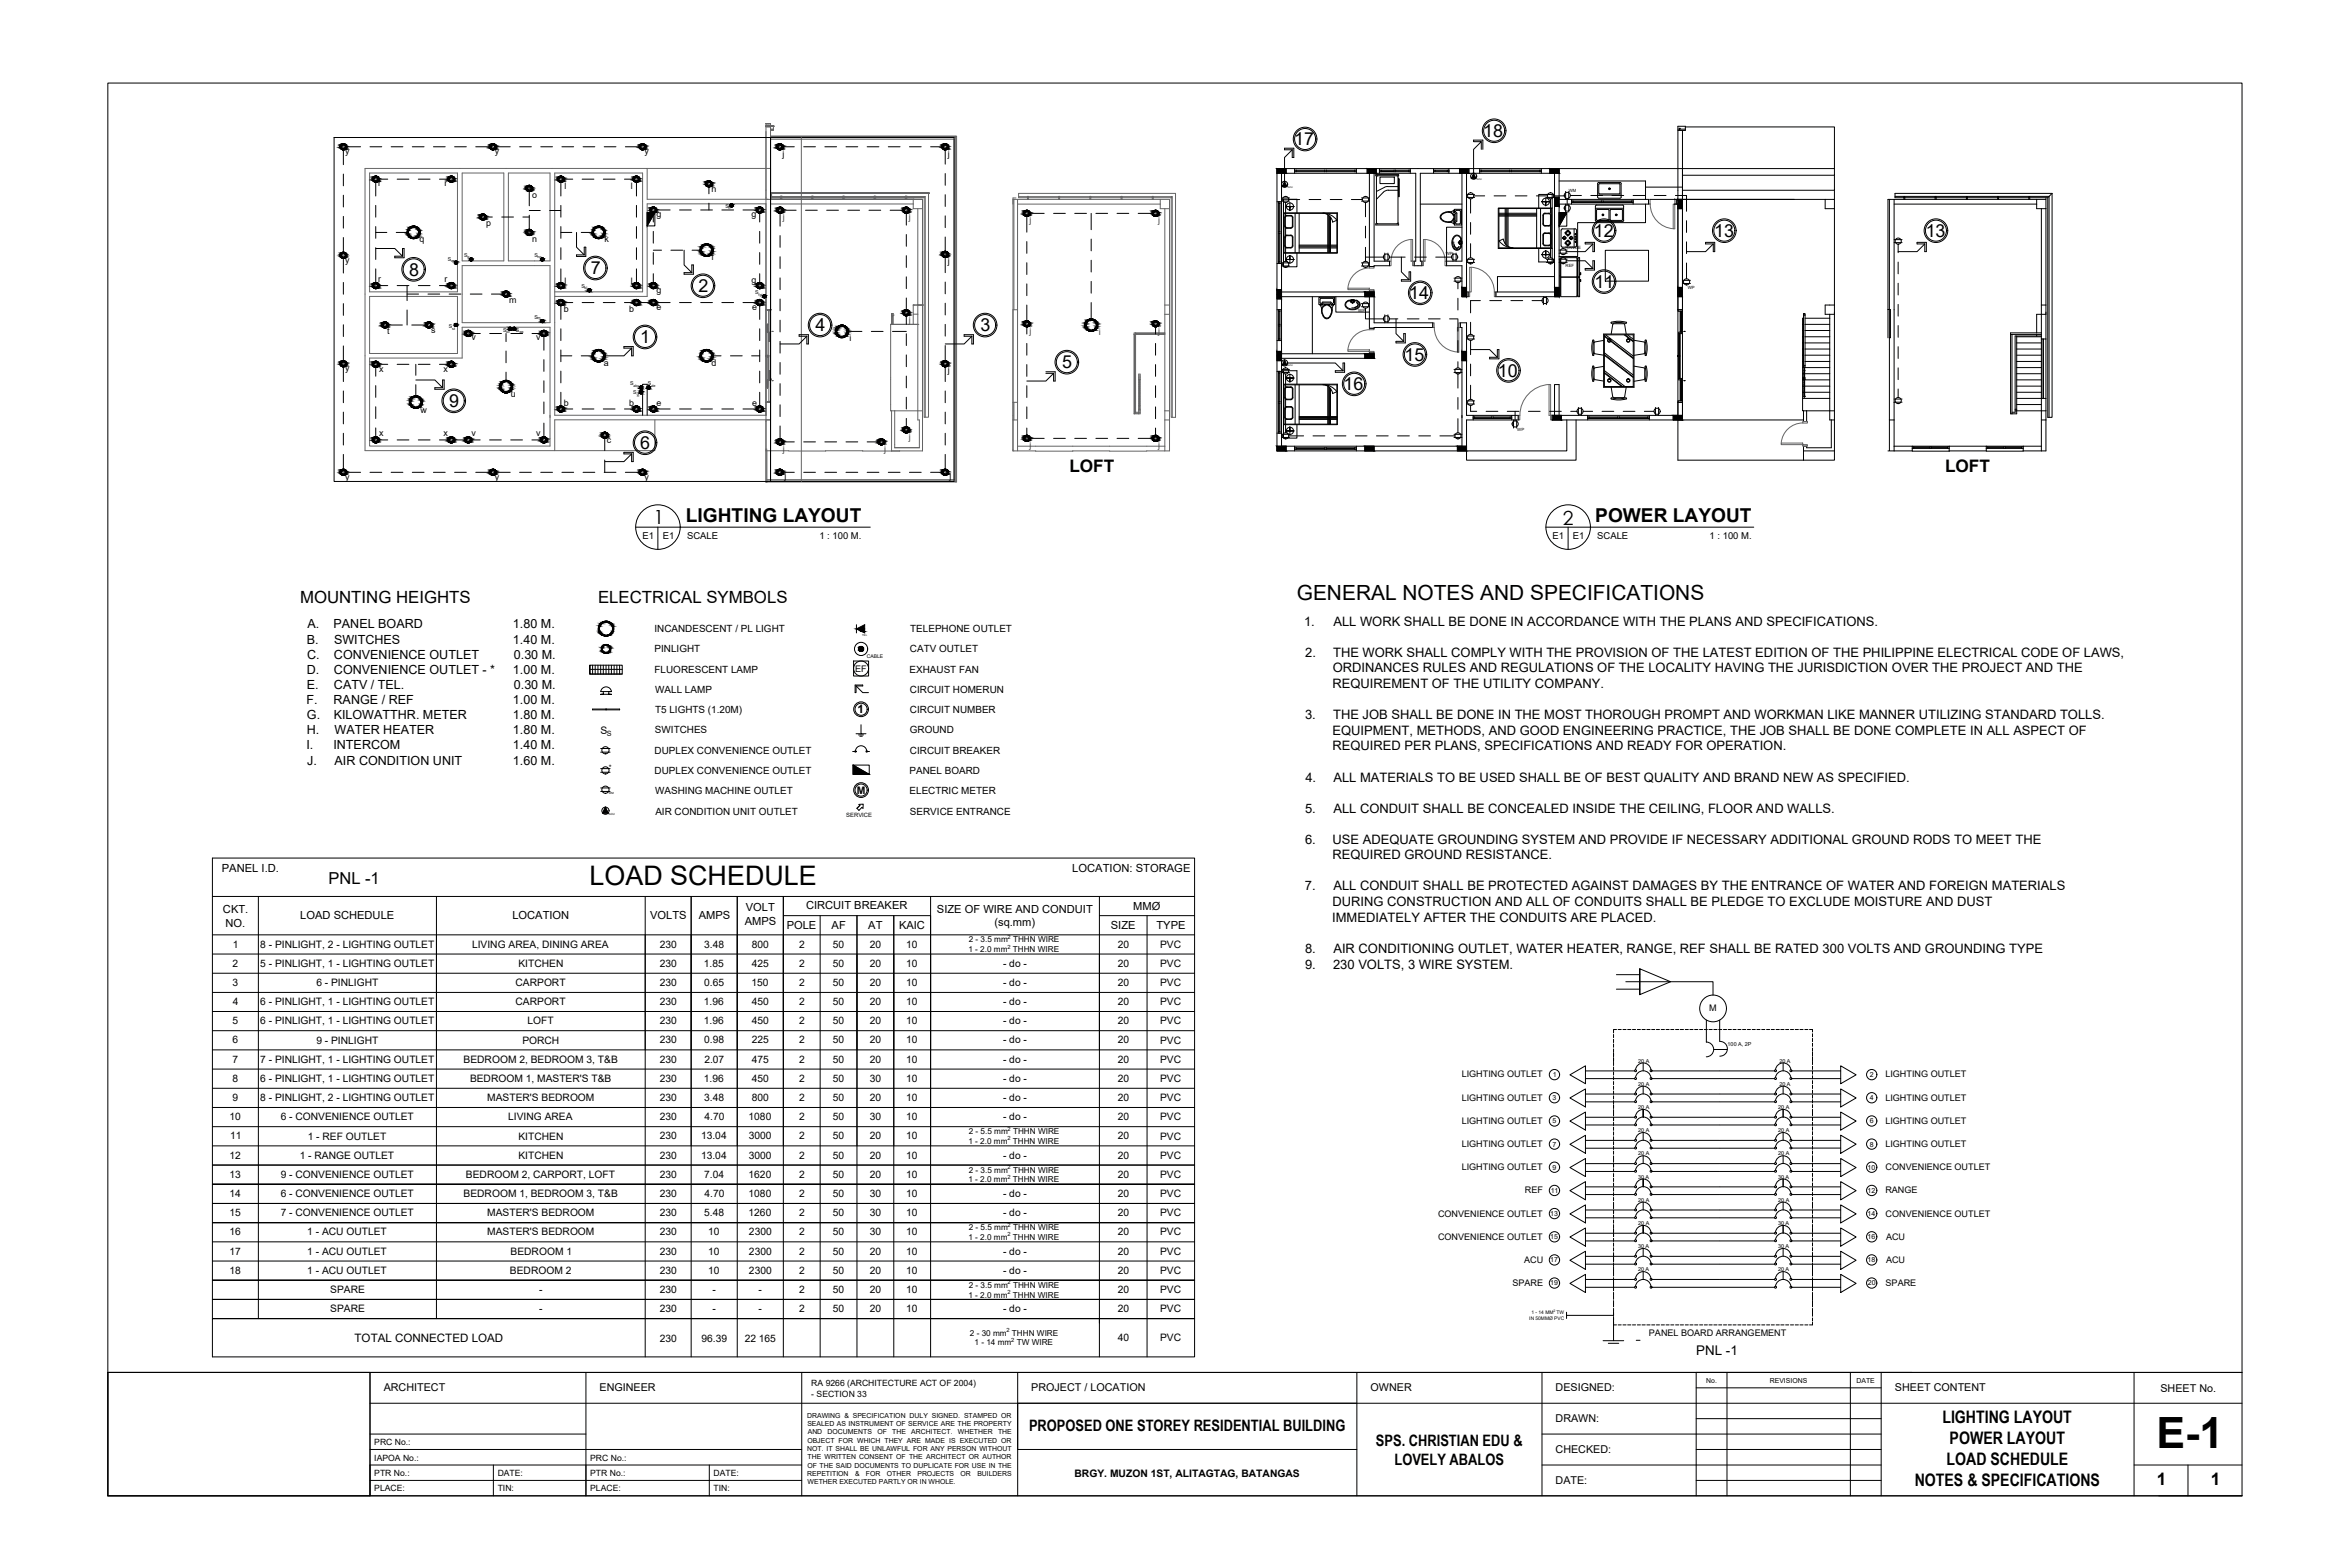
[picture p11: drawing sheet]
<svg xmlns="http://www.w3.org/2000/svg" width="762mm" height="508mm" viewBox="0 0 762 508" stroke-linecap="round" stroke-linejoin="round" font-family="sans-serif">
<defs><g id="words">
<text font-size="14" x="699.2" y="469.6">E-1</text>
<text font-size="8.7" x="191.2" y="286.8">LOAD SCHEDULE</text>
<text font-size="6.8" x="420.5" y="194.5">GENERAL NOTES AND SPECIFICATIONS</text>
<g font-size="6.3">
<text x="211.9" y="170">1</text>
<text x="506.7" y="170.1">2</text>
</g>
<g font-size="6.2">
<text x="222.4" y="169.1">LIGHTING LAYOUT</text>
<text x="517.3" y="169.1">POWER LAYOUT</text>
</g>
<g font-size="5.8">
<text x="419.6" y="47.1">17</text>
<text x="480.9" y="44.4">18</text>
<text x="516.8" y="76.9">12</text>
<text x="555.8" y="76.9">13</text>
<text x="624.4" y="76.9">13</text>
<text x="132.6" y="89.3">8</text>
<text x="191.6" y="88.9">7</text>
<text x="226.4" y="94.7">2</text>
<text x="517" y="93.3">11</text>
<text x="456.9" y="96.9">14</text>
<text x="264.4" y="107.4">4</text>
<text x="317.9" y="107.4">3</text>
<text x="207.6" y="111.3">1</text>
<text x="344.4" y="119.4">5</text>
<text x="455.5" y="116.9">15</text>
<text x="485.7" y="122.1">10</text>
<text x="145.6" y="132">9</text>
<text x="435.7" y="126.4">16</text>
<text x="207.6" y="145.5">6</text>
</g>
<g font-size="5.6">
<text x="346.8" y="153">LOFT</text>
<text x="630.7" y="153">LOFT</text>
<text x="629.8" y="461.4">LIGHTING LAYOUT</text>
<text x="632.2" y="468.2">POWER LAYOUT</text>
<text x="631.2" y="474.9">LOAD SCHEDULE</text>
<text x="620.9" y="481.6">NOTES &amp; SPECIFICATIONS</text>
<text x="699.4" y="481.4">1</text>
<text x="716.9" y="481.4">1</text>
</g>
<g font-size="5.4">
<text x="97.3" y="195.5">MOUNTING HEIGHTS</text>
<text x="193.9" y="195.4">ELECTRICAL SYMBOLS</text>
</g>
<text font-size="5.3" x="106.5" y="286.4">PNL -1</text>
<g font-size="5.1">
<text x="333.7" y="464">PROPOSED ONE STOREY RESIDENTIAL BUILDING</text>
<text x="446.2" y="468.8">SPS. CHRISTIAN EDU &amp;</text>
<text x="452.2" y="474.9">LOVELY ABALOS</text>
</g>
<text font-size="4.3" x="550" y="439.4">PNL -1</text>
<g font-size="4.2">
<text x="422.9" y="202.8">1.</text>
<text x="432.4" y="202.8">ALL WORK SHALL BE DONE IN ACCORDANCE WITH THE PLANS AND SPECIFICATIONS.</text>
<text x="423.2" y="212.9">2.</text>
<text x="432.3" y="212.9">THE WORK SHALL COMPLY WITH THE PROVISION OF THE LATEST EDITION OF THE PHILIPPINE ELECTRICAL CODE OF LAWS,</text>
<text x="432.2" y="218">ORDINANCES RULES AND REGULATIONS OF THE LOCALITY HAVING THE JURISDICTION OVER THE PROJECT AND THE</text>
<text x="432.1" y="223.1">REQUIREMENT OF THE UTILITY COMPANY.</text>
<text x="423.2" y="233.1">3.</text>
<text x="432.3" y="233.1">THE JOB SHALL BE DONE IN THE MOST THOROUGH PROMPT AND WORKMAN LIKE MANNER UTILIZING STANDARD TOLLS.</text>
<text x="432.1" y="238.2">EQUIPMENT, METHODS, AND GOOD ENGINEERING PRACTICE, THE JOB SHALL BE DONE COMPLETE IN ALL ASPECT OF</text>
<text x="432.1" y="243.3">REQUIRED PER PLANS, SPECIFICATIONS AND READY FOR OPERATION.</text>
<text x="423.3" y="253.4">4.</text>
<text x="432.4" y="253.4">ALL MATERIALS TO BE USED SHALL BE OF BEST QUALITY AND BRAND NEW AS SPECIFIED.</text>
<text x="423.2" y="263.4">5.</text>
<text x="432.4" y="263.4">ALL CONDUIT SHALL BE CONCEALED INSIDE THE CEILING, FLOOR AND WALLS.</text>
<text x="423.2" y="273.5">6.</text>
<text x="432.1" y="273.5">USE ADEQUATE GROUNDING SYSTEM AND PROVIDE IF NECESSARY ADDITIONAL GROUND RODS TO MEET THE</text>
<text x="432.1" y="278.6">REQUIRED GROUND RESISTANCE.</text>
<text x="423.1" y="288.7">7.</text>
<text x="432.1" y="293.8">DURING CONSTRUCTION AND ALL OF CONDUITS SHALL BE PLEDGE TO EXCLUDE MOISTURE AND DUST</text>
<text x="432.4" y="288.7">ALL CONDUIT SHALL BE PROTECTED AGAINST DAMAGES BY THE ENTRANCE OF WATER AND FOREIGN MATERIALS</text>
<text x="432" y="298.8">IMMEDIATELY AFTER THE CONDUITS ARE PLACED.</text>
<text x="423.2" y="308.9">8.</text>
<text x="432.4" y="308.9">AIR CONDITIONING OUTLET, WATER HEATER, RANGE, REF SHALL BE RATED 300 VOLTS AND GROUNDING TYPE</text>
<text x="423.2" y="314">9.</text>
<text x="432.3" y="314">230 VOLTS, 3 WIRE SYSTEM.</text>
</g>
<g font-size="4.1">
<text x="99.7" y="203.7">A.</text>
<text x="108.2" y="203.7">PANEL BOARD</text>
<text x="166.3" y="203.7">1.80 M.</text>
<text x="99.4" y="208.6">B.</text>
<text x="108.3" y="208.6">SWITCHES</text>
<text x="166.3" y="208.6">1.40 M.</text>
<text x="99.6" y="213.5">C.</text>
<text x="108.3" y="213.5">CONVENIENCE OUTLET</text>
<text x="166.6" y="213.5">0.30 M.</text>
<text x="99.4" y="218.4">D.</text>
<text x="108.3" y="218.4">CONVENIENCE OUTLET - *</text>
<text x="166.3" y="218.4">1.00 M.</text>
<text x="99.4" y="223.4">E.</text>
<text x="108.3" y="223.4">CATV / TEL.</text>
<text x="166.6" y="223.4">0.30 M.</text>
<text x="99.4" y="228.3">F.</text>
<text x="99.5" y="233.2">G.</text>
<text x="108.2" y="228.3">RANGE / REF</text>
<text x="108.2" y="233.2">KILOWATTHR. METER</text>
<text x="166.3" y="228.3">1.00 M.</text>
<text x="166.3" y="233.2">1.80 M.</text>
<text x="99.4" y="238">H.</text>
<text x="108.5" y="238">WATER HEATER</text>
<text x="166.3" y="238">1.80 M.</text>
<text x="99.4" y="243">I.</text>
<text x="108.1" y="243">INTERCOM</text>
<text x="166.3" y="243">1.40 M.</text>
<text x="99.7" y="247.9">J.</text>
<text x="108.5" y="247.9">AIR CONDITION UNIT</text>
<text x="166.3" y="247.9">1.60 M.</text>
</g>
<g font-size="3.8">
<text x="278.1" y="231.3">1</text>
<text x="115" y="435.1">TOTAL CONNECTED LOAD</text>
</g>
<g font-size="3.6">
<text x="71.9" y="282.5">PANEL I.D.</text>
<text x="347.7" y="282.6">LOCATION: STORAGE</text>
<text x="72.3" y="296">CKT.</text>
<text x="97.4" y="297.9">LOAD SCHEDULE</text>
<text x="166.2" y="297.9">LOCATION</text>
<text x="210.8" y="297.9">VOLTS</text>
<text x="226.6" y="297.9">AMPS</text>
<text x="241.5" y="299.7">AMPS</text>
<text x="241.9" y="295.4">VOLT</text>
<text x="261.4" y="294.8">CIRCUIT BREAKER</text>
<text x="303.8" y="295.9">SIZE OF WIRE AND CONDUIT</text>
<text x="367.5" y="294.9">MMØ</text>
<text x="73.2" y="300.4">NO.</text>
<text x="255.1" y="301.1">POLE</text>
<text x="269.7" y="301">AF</text>
<text x="281.6" y="301">AT</text>
<text x="291.5" y="301.1">KAIC</text>
<text x="322.5" y="300.2">(sq.mm)</text>
<text x="360.2" y="301.1">SIZE</text>
<text x="375" y="301">TYPE</text>
</g>
<g font-size="3.5">
<text x="124.4" y="451.1">ARCHITECT</text>
<text x="194.4" y="451.1">ENGINEER</text>
<text x="334.4" y="451.1">PROJECT / LOCATION</text>
<text x="444.4" y="451.1">OWNER</text>
<text x="504.4" y="451.1">DESIGNED:</text>
<text x="614.4" y="451.1">SHEET CONTENT</text>
<text x="700.5" y="451.2">SHEET No.</text>
<text x="504.4" y="461.1">DRAWN:</text>
<text x="504.4" y="471.1">CHECKED:</text>
<text x="504.4" y="481.1">DATE:</text>
</g>
<text font-size="3.4" x="277.8" y="257.3">M</text>
<g font-size="3.3">
<text x="194.7" y="237.8">S</text>
<text x="75.5" y="307.2">1</text>
<text x="84.4" y="307.2">8 - PINLIGHT, 2 - LIGHTING OUTLET</text>
<text x="153.1" y="307.2">LIVING AREA, DINING AREA</text>
<text x="213.9" y="307.2">230</text>
<text x="228.3" y="307.2">3.48</text>
<text x="243.8" y="307.2">800</text>
<text x="259.1" y="307.2">2</text>
<text x="270.1" y="307.2">50</text>
<text x="282" y="307.2">20</text>
<text x="293.8" y="307.2">10</text>
<text x="362.4" y="307.2">20</text>
<text x="376.2" y="307.2">PVC</text>
<text x="75.4" y="313.4">2</text>
<text x="84.4" y="313.4">5 - PINLIGHT, 1 - LIGHTING OUTLET</text>
<text x="168.1" y="313.4">KITCHEN</text>
<text x="213.9" y="313.4">230</text>
<text x="228.3" y="313.4">1.85</text>
<text x="243.8" y="313.4">425</text>
<text x="259.1" y="313.4">2</text>
<text x="270.1" y="313.4">50</text>
<text x="282" y="313.4">20</text>
<text x="293.8" y="313.4">10</text>
<text x="325.2" y="313.4">- do -</text>
<text x="362.4" y="313.4">20</text>
<text x="376.2" y="313.4">PVC</text>
<text x="75.4" y="319.6">3</text>
<text x="102.6" y="319.7">6 - PINLIGHT</text>
<text x="167.2" y="319.7">CARPORT</text>
<text x="213.9" y="319.6">230</text>
<text x="228.3" y="319.6">0.65</text>
<text x="243.7" y="319.6">150</text>
<text x="259.1" y="319.6">2</text>
<text x="270.1" y="319.6">50</text>
<text x="282" y="319.6">20</text>
<text x="293.8" y="319.6">10</text>
<text x="325.2" y="319.6">- do -</text>
<text x="362.4" y="319.6">20</text>
<text x="376.2" y="319.7">PVC</text>
<text x="75.5" y="325.8">4</text>
<text x="84.4" y="325.9">6 - PINLIGHT, 1 - LIGHTING OUTLET</text>
<text x="167.2" y="325.9">CARPORT</text>
<text x="213.9" y="325.8">230</text>
<text x="228.3" y="325.8">1.96</text>
<text x="243.8" y="325.8">450</text>
<text x="259.1" y="325.8">2</text>
<text x="270.1" y="325.8">50</text>
<text x="282" y="325.8">20</text>
<text x="293.8" y="325.8">10</text>
<text x="325.2" y="325.8">- do -</text>
<text x="362.4" y="325.8">20</text>
<text x="376.2" y="325.9">PVC</text>
<text x="75.4" y="332.1">5</text>
<text x="84.4" y="332.1">6 - PINLIGHT, 1 - LIGHTING OUTLET</text>
<text x="171" y="332.1">LOFT</text>
<text x="213.9" y="332.1">230</text>
<text x="228.3" y="332.1">1.96</text>
<text x="243.8" y="332.1">450</text>
<text x="259.1" y="332.1">2</text>
<text x="270.1" y="332.1">50</text>
<text x="282" y="332.1">20</text>
<text x="293.8" y="332.1">10</text>
<text x="325.2" y="332.1">- do -</text>
<text x="362.4" y="332.1">20</text>
<text x="376.2" y="332.1">PVC</text>
<text x="75.4" y="338.3">6</text>
<text x="102.6" y="338.3">9 - PINLIGHT</text>
<text x="169.4" y="338.3">PORCH</text>
<text x="213.9" y="338.3">230</text>
<text x="228.3" y="338.3">0.98</text>
<text x="243.8" y="338.3">225</text>
<text x="259.1" y="338.3">2</text>
<text x="270.1" y="338.3">50</text>
<text x="282" y="338.3">20</text>
<text x="293.8" y="338.3">10</text>
<text x="325.2" y="338.3">- do -</text>
<text x="362.4" y="338.3">20</text>
<text x="376.2" y="338.3">PVC</text>
<text x="75.4" y="344.5">7</text>
<text x="84.4" y="344.6">7 - PINLIGHT, 1 - LIGHTING OUTLET</text>
<text x="150.3" y="344.6">BEDROOM 2, BEDROOM 3, T&amp;B</text>
<text x="213.9" y="344.5">230</text>
<text x="228.4" y="344.5">2.07</text>
<text x="243.8" y="344.5">475</text>
<text x="259.1" y="344.5">2</text>
<text x="270.1" y="344.5">50</text>
<text x="282" y="344.5">20</text>
<text x="293.8" y="344.5">10</text>
<text x="325.2" y="344.5">- do -</text>
<text x="362.4" y="344.5">20</text>
<text x="376.2" y="344.6">PVC</text>
<text x="75.4" y="350.7">8</text>
<text x="84.4" y="350.8">6 - PINLIGHT, 1 - LIGHTING OUTLET</text>
<text x="152.4" y="350.8">BEDROOM 1, MASTER'S T&amp;B</text>
<text x="213.9" y="350.7">230</text>
<text x="228.3" y="350.7">1.96</text>
<text x="243.8" y="350.7">450</text>
<text x="259.1" y="350.7">2</text>
<text x="270.1" y="350.7">50</text>
<text x="282" y="350.7">30</text>
<text x="293.8" y="350.7">10</text>
<text x="325.2" y="350.7">- do -</text>
<text x="362.4" y="350.7">20</text>
<text x="376.2" y="350.8">PVC</text>
<text x="75.4" y="357">9</text>
<text x="84.4" y="357">8 - PINLIGHT, 2 - LIGHTING OUTLET</text>
<text x="158" y="357">MASTER'S BEDROOM</text>
<text x="213.9" y="357">230</text>
<text x="228.3" y="357">3.48</text>
<text x="243.8" y="357">800</text>
<text x="259.1" y="357">2</text>
<text x="270.1" y="357">50</text>
<text x="282" y="357">20</text>
<text x="293.8" y="357">10</text>
<text x="325.2" y="357">- do -</text>
<text x="362.4" y="357">20</text>
<text x="376.2" y="357">PVC</text>
<text x="74.4" y="363.2">10</text>
<text x="91" y="363.2">6 - CONVENIENCE OUTLET</text>
<text x="164.8" y="363.2">LIVING AREA</text>
<text x="213.9" y="363.2">230</text>
<text x="228.4" y="363.2">4.70</text>
<text x="242.7" y="363.2">1080</text>
<text x="259.1" y="363.2">2</text>
<text x="270.1" y="363.2">50</text>
<text x="282" y="363.2">30</text>
<text x="293.8" y="363.2">10</text>
<text x="325.2" y="363.2">- do -</text>
<text x="362.4" y="363.2">20</text>
<text x="376.2" y="363.2">PVC</text>
<text x="74.6" y="369.4">11</text>
<text x="99.8" y="369.4">1 - REF OUTLET</text>
<text x="168.1" y="369.4">KITCHEN</text>
<text x="213.9" y="369.4">230</text>
<text x="227.3" y="369.4">13.04</text>
<text x="242.8" y="369.4">3000</text>
<text x="259.1" y="369.4">2</text>
<text x="270.1" y="369.4">50</text>
<text x="282" y="369.4">20</text>
<text x="293.8" y="369.4">10</text>
<text x="362.4" y="369.4">20</text>
<text x="376.2" y="369.4">PVC</text>
<text x="74.4" y="375.6">12</text>
<text x="97.2" y="375.6">1 - RANGE OUTLET</text>
<text x="168.1" y="375.6">KITCHEN</text>
<text x="213.9" y="375.6">230</text>
<text x="227.3" y="375.6">13.04</text>
<text x="242.8" y="375.6">3000</text>
<text x="259.1" y="375.6">2</text>
<text x="270.1" y="375.6">50</text>
<text x="282" y="375.6">20</text>
<text x="293.8" y="375.6">10</text>
<text x="325.2" y="375.6">- do -</text>
<text x="362.4" y="375.6">20</text>
<text x="376.2" y="375.6">PVC</text>
<text x="74.4" y="381.8">13</text>
<text x="91" y="381.8">9 - CONVENIENCE OUTLET</text>
<text x="151.1" y="381.8">BEDROOM 2, CARPORT, LOFT</text>
<text x="213.9" y="381.8">230</text>
<text x="228.3" y="381.8">7.04</text>
<text x="242.7" y="381.8">1620</text>
<text x="259.1" y="381.8">2</text>
<text x="270.1" y="381.8">50</text>
<text x="282" y="381.8">20</text>
<text x="293.8" y="381.8">10</text>
<text x="362.4" y="381.8">20</text>
<text x="376.2" y="381.8">PVC</text>
<text x="74.4" y="388.1">14</text>
<text x="91" y="388.1">6 - CONVENIENCE OUTLET</text>
<text x="150.3" y="388.1">BEDROOM 1, BEDROOM 3, T&amp;B</text>
<text x="213.9" y="388.1">230</text>
<text x="228.4" y="388.1">4.70</text>
<text x="242.7" y="388.1">1080</text>
<text x="259.1" y="388.1">2</text>
<text x="270.1" y="388.1">50</text>
<text x="282" y="388.1">30</text>
<text x="293.8" y="388.1">10</text>
<text x="325.2" y="388">- do -</text>
<text x="362.4" y="388.1">20</text>
<text x="376.2" y="388.1">PVC</text>
<text x="74.4" y="394.3">15</text>
<text x="91" y="394.3">7 - CONVENIENCE OUTLET</text>
<text x="158" y="394.3">MASTER'S BEDROOM</text>
<text x="213.9" y="394.3">230</text>
<text x="228.3" y="394.3">5.48</text>
<text x="242.7" y="394.3">1260</text>
<text x="259.1" y="394.3">2</text>
<text x="270.1" y="394.3">50</text>
<text x="282" y="394.3">30</text>
<text x="293.8" y="394.3">10</text>
<text x="325.2" y="394.3">- do -</text>
<text x="362.4" y="394.3">20</text>
<text x="376.2" y="394.3">PVC</text>
<text x="74.4" y="400.5">16</text>
<text x="99.6" y="400.5">1 - ACU OUTLET</text>
<text x="158" y="400.5">MASTER'S BEDROOM</text>
<text x="213.9" y="400.5">230</text>
<text x="229.7" y="400.5">10</text>
<text x="242.9" y="400.5">2300</text>
<text x="259.1" y="400.5">2</text>
<text x="270.1" y="400.5">50</text>
<text x="282" y="400.5">30</text>
<text x="293.8" y="400.5">10</text>
<text x="362.4" y="400.5">20</text>
<text x="376.2" y="400.5">PVC</text>
<text x="74.4" y="406.7">17</text>
<text x="99.6" y="406.7">1 - ACU OUTLET</text>
<text x="165.6" y="406.7">BEDROOM 1</text>
<text x="213.9" y="406.7">230</text>
<text x="229.7" y="406.7">10</text>
<text x="242.9" y="406.7">2300</text>
<text x="259.1" y="406.7">2</text>
<text x="270.1" y="406.7">50</text>
<text x="282" y="406.7">20</text>
<text x="293.8" y="406.7">10</text>
<text x="325.2" y="406.7">- do -</text>
<text x="362.4" y="406.7">20</text>
<text x="376.2" y="406.7">PVC</text>
<text x="74.4" y="412.9">18</text>
<text x="99.6" y="413">1 - ACU OUTLET</text>
<text x="165.4" y="413">BEDROOM 2</text>
<text x="213.9" y="412.9">230</text>
<text x="229.7" y="412.9">10</text>
<text x="242.9" y="412.9">2300</text>
<text x="259.1" y="412.9">2</text>
<text x="270.1" y="412.9">50</text>
<text x="282" y="412.9">20</text>
<text x="293.8" y="412.9">10</text>
<text x="325.2" y="412.9">- do -</text>
<text x="362.4" y="412.9">20</text>
<text x="376.2" y="413">PVC</text>
<text x="107.1" y="419.2">SPARE</text>
<text x="174.8" y="419.1">-</text>
<text x="213.9" y="419.1">230</text>
<text x="231.1" y="419.1">-</text>
<text x="246" y="419.1">-</text>
<text x="259.1" y="419.1">2</text>
<text x="270.1" y="419.1">50</text>
<text x="282" y="419.1">20</text>
<text x="293.8" y="419.1">10</text>
<text x="362.4" y="419.1">20</text>
<text x="376.2" y="419.2">PVC</text>
<text x="107.1" y="425.4">SPARE</text>
<text x="174.8" y="425.4">-</text>
<text x="213.9" y="425.4">230</text>
<text x="231.1" y="425.4">-</text>
<text x="246" y="425.4">-</text>
<text x="259.1" y="425.4">2</text>
<text x="270.1" y="425.4">50</text>
<text x="282" y="425.4">20</text>
<text x="293.8" y="425.4">10</text>
<text x="325.2" y="425.4">- do -</text>
<text x="362.4" y="425.4">20</text>
<text x="376.2" y="425.4">PVC</text>
<text x="213.9" y="435.1">230</text>
<text x="227.5" y="435.1">96.39</text>
<text x="241.5" y="435.1">22 165</text>
<text x="362.4" y="434.8">40</text>
<text x="376.2" y="434.9">PVC</text>
<text x="348.4" y="478.8">BRGY. MUZON 1ST, ALITAGTAG, BATANGAS</text>
</g>
<g font-size="3.2">
<text x="212.2" y="204.9">INCANDESCENT / PL LIGHT</text>
<text x="295.1" y="204.9">TELEPHONE OUTLET</text>
<text x="212.3" y="211.4">PINLIGHT</text>
<text x="295.1" y="211.4">CATV OUTLET</text>
<text x="212.3" y="218">FLUORESCENT LAMP</text>
<text x="294.9" y="218">EXHAUST FAN</text>
<text x="212.5" y="224.5">WALL LAMP</text>
<text x="295.1" y="224.6">CIRCUIT HOMERUN</text>
<text x="212.4" y="231.2">T5 LIGHTS (1.20M)</text>
<text x="295.1" y="231.2">CIRCUIT NUMBER</text>
<text x="212.4" y="237.7">SWITCHES</text>
<text x="295" y="237.7">GROUND</text>
<text x="212.3" y="244.3">DUPLEX CONVENIENCE OUTLET</text>
<text x="295.1" y="244.3">CIRCUIT BREAKER</text>
<text x="212.3" y="250.9">DUPLEX CONVENIENCE OUTLET</text>
<text x="294.9" y="250.9">PANEL BOARD</text>
<text x="212.5" y="257.5">WASHING MACHINE OUTLET</text>
<text x="294.9" y="257.5">ELECTRIC METER</text>
<text x="212.5" y="264.1">AIR CONDITION UNIT OUTLET</text>
<text x="295.1" y="264.1">SERVICE ENTRANCE</text>
</g>
<g font-size="3.1">
<text x="208.3" y="174.8">E1</text>
<text x="214.9" y="174.8">E1</text>
<text x="222.8" y="174.9">SCALE</text>
<text x="265.7" y="174.8">1 : 100 M.</text>
<text x="503.4" y="174.8">E1</text>
<text x="510" y="174.8">E1</text>
<text x="517.9" y="174.9">SCALE</text>
<text x="554.4" y="174.8">1 : 100 M.</text>
</g>
<g font-size="2.9">
<text x="112" y="50">y</text>
<text x="160.5" y="50">y</text>
<text x="209" y="50">y</text>
<text x="253.7" y="50.8">j</text>
<text x="307.3" y="50.8">j</text>
<text x="122.6" y="60.4">r</text>
<text x="144.1" y="60.4">r</text>
<text x="172.6" y="64.1">o</text>
<text x="183.1" y="61.3">l</text>
<text x="204.6" y="61.3">l</text>
<text x="230.8" y="62.1">h</text>
<text x="212.9" y="70.4">g</text>
<text x="243.7" y="70.4">g</text>
<text x="157.6" y="73.4">p</text>
<text x="136" y="78.5">q</text>
<text x="172.6" y="78.4">n</text>
<text x="196" y="78.5">k</text>
<text x="112" y="85.1">y</text>
<text x="230.8" y="84.2">f</text>
<text x="307.3" y="85.6">j</text>
<text x="122.6" y="91.6">r</text>
<text x="144.1" y="91.6">r</text>
<text x="183.1" y="92">l</text>
<text x="204.6" y="92">l</text>
<text x="212.9" y="94.9">g</text>
<text x="243.7" y="91.9">g</text>
<text x="165.1" y="98.3">m</text>
<text x="182.8" y="101.1">b</text>
<text x="204" y="101.1">b</text>
<text x="212.9" y="100.4">e</text>
<text x="243.8" y="100.4">e</text>
<text x="139.8" y="107.9">s</text>
<text x="125.5" y="108.1">t</text>
<text x="152.9" y="110.4">v</text>
<text x="173.8" y="110.4">v</text>
<text x="275.5" y="110.6">i</text>
<text x="195.7" y="118.5">a</text>
<text x="230.8" y="118.5">d</text>
<text x="112" y="120.3">y</text>
<text x="122.9" y="120.6">x</text>
<text x="143.8" y="120.6">x</text>
<text x="307.3" y="121.1">j</text>
<text x="165.7" y="128.9">u</text>
<text x="182.8" y="131.7">b</text>
<text x="204" y="131.7">b</text>
<text x="212.9" y="131.7">e</text>
<text x="243.8" y="131.7">e</text>
<text x="136.4" y="133.9">w</text>
<text x="122.9" y="141.4">x</text>
<text x="143.8" y="141.4">x</text>
<text x="152.9" y="141.4">v</text>
<text x="173.8" y="141.4">v</text>
<text x="196.7" y="143.6">c</text>
<text x="112" y="155.5">y</text>
<text x="160.5" y="155.5">y</text>
<text x="209" y="155.5">y</text>
<text x="254.3" y="155.3">j</text>
<text x="307.9" y="155.3">j</text>
<text x="277.2" y="217.7">EF</text>
<text x="554.2" y="327.9">M</text>
<text x="474" y="349.3">LIGHTING OUTLET</text>
<text x="611.3" y="349.3">LIGHTING OUTLET</text>
<text x="474" y="356.8">LIGHTING OUTLET</text>
<text x="611.3" y="356.8">LIGHTING OUTLET</text>
<text x="474" y="364.3">LIGHTING OUTLET</text>
<text x="611.3" y="364.4">LIGHTING OUTLET</text>
<text x="474" y="371.9">LIGHTING OUTLET</text>
<text x="611.3" y="371.9">LIGHTING OUTLET</text>
<text x="474" y="379.4">LIGHTING OUTLET</text>
<text x="611.4" y="379.4">CONVENIENCE OUTLET</text>
<text x="494.5" y="386.8">REF</text>
<text x="611.3" y="386.9">RANGE</text>
<text x="466.3" y="394.4">CONVENIENCE OUTLET</text>
<text x="611.4" y="394.4">CONVENIENCE OUTLET</text>
<text x="466.3" y="401.9">CONVENIENCE OUTLET</text>
<text x="611.5" y="401.9">ACU</text>
<text x="494.2" y="409.4">ACU</text>
<text x="611.5" y="409.4">ACU</text>
<text x="490.4" y="416.9">SPARE</text>
<text x="611.4" y="416.9">SPARE</text>
<text x="534.7" y="433.2">PANEL BOARD ARRANGEMENT</text>
</g>
<g font-size="2.9" fill="#991b1e">
<text x="253.8" y="71.3">j</text>
<text x="294.7" y="71.3">j</text>
<text x="333.8" y="72.3">j</text>
<text x="375.6" y="72.3">j</text>
<text x="294.7" y="104.6">j</text>
<text x="333.8" y="108.1">j</text>
<text x="356.3" y="108.5">i</text>
<text x="375.6" y="108.1">j</text>
<text x="294.7" y="142.5">j</text>
<text x="253.8" y="146.4">j</text>
<text x="286.7" y="146.4">j</text>
<text x="333.8" y="145.2">j</text>
<text x="375.6" y="145.2">j</text>
</g>
<g font-size="2.8">
<text x="263.1" y="449.4">RA 9266 (ARCHITECTURE ACT OF 2004)</text>
<text x="263.1" y="452.8">- SECTION 33</text>
<text x="121.4" y="468.5">PRC No.:</text>
<text x="121.4" y="473.5">IAPOA No.:</text>
<text x="191.4" y="473.5">PRC No.:</text>
<text x="121.4" y="478.5">PTR No.:</text>
<text x="161.4" y="478.5">DATE:</text>
<text x="191.4" y="478.5">PTR No.:</text>
<text x="231.4" y="478.5">DATE:</text>
<text x="121.4" y="483.5">PLACE:</text>
<text x="161.4" y="483.5">TIN:</text>
<text x="191.4" y="483.5">PLACE:</text>
<text x="231.4" y="483.5">TIN:</text>
</g>
<g font-size="2.7">
<text x="314.1" y="305.5">2 - 3.5 mm THHN WIRE</text>
<text x="314" y="308.7">1 - 2.0 mm THHN WIRE</text>
<text x="314" y="370.9">1 - 2.0 mm THHN WIRE</text>
<text x="314.1" y="367.7">2 - 5.5 mm THHN WIRE</text>
<text x="314" y="383.3">1 - 2.0 mm THHN WIRE</text>
<text x="314.1" y="380.2">2 - 3.5 mm THHN WIRE</text>
<text x="314" y="402">1 - 2.0 mm THHN WIRE</text>
<text x="314.1" y="398.8">2 - 5.5 mm THHN WIRE</text>
<text x="314.1" y="417.5">2 - 3.5 mm THHN WIRE</text>
<text x="314" y="420.7">1 - 2.0 mm THHN WIRE</text>
<text x="314.5" y="433">2 - 30 mm THHN WIRE</text>
<text x="316" y="436.2">1 - 14 mm TW WIRE</text>
</g>
<text font-size="2.4" x="197.4" y="249.8">*</text>
<g font-size="2.3">
<text x="196.8" y="238.6">S</text>
<text x="503.5" y="349.2">1</text>
<text x="606.3" y="349.2">2</text>
<text x="503.4" y="356.7">3</text>
<text x="606.3" y="356.7">4</text>
<text x="503.4" y="364.2">5</text>
<text x="606.3" y="364.2">6</text>
<text x="503.4" y="371.7">7</text>
<text x="606.3" y="371.7">8</text>
<text x="503.4" y="379.2">9</text>
<text x="605.5" y="379.2">10</text>
<text x="502.8" y="386.7">11</text>
<text x="605.6" y="386.7">12</text>
<text x="502.7" y="394.2">13</text>
<text x="605.5" y="394.2">14</text>
<text x="502.7" y="401.7">15</text>
<text x="605.5" y="401.7">16</text>
<text x="502.7" y="409.2">17</text>
<text x="605.5" y="409.2">18</text>
<text x="502.7" y="416.7">19</text>
<text x="605.7" y="416.7">20</text>
</g>
<g font-size="2.2">
<text x="553.3" y="448.3">No.</text>
<text x="573.9" y="448.3">REVISIONS</text>
<text x="602" y="448.3">DATE</text>
<text x="261.7" y="459.7">DRAWING &amp; SPECIFICATION DULY SIGNED. STAMPED OR</text>
<text x="261.8" y="462.3">SEALED AS INSTRUMENT OF SERVICE ARE THE PROPERTY</text>
<text x="261.8" y="467.7">OBJECT FOR WHICH THEY ARE MADE IS EXECUTED OR</text>
<text x="261.9" y="465">AND</text>
<text x="268.4" y="465">DOCUMENTS</text>
<text x="284.5" y="465">OF</text>
<text x="289.3" y="465">THE</text>
<text x="295.5" y="465">ARCHITECT.</text>
<text x="310.6" y="465">WHETHER</text>
<text x="323.6" y="465">THE</text>
<text x="261.7" y="470.4">NOT. IT SHALL BE UNLAWFUL FOR ANY PERSON WITHOUT</text>
<text x="261.9" y="473.1">THE WRITTEN CONSENT OF THE ARCHITECT OR AUTHOR</text>
<text x="261.7" y="478.5">REPETITION</text>
<text x="261.8" y="475.8">OF THE SAID DOCUMENTS TO DUPLICATE FOR USE IN THE</text>
<text x="277.2" y="478.5">&amp;</text>
<text x="280.8" y="478.5">FOR</text>
<text x="287.6" y="478.5">OTHER</text>
<text x="297.5" y="478.5">PROJECTS</text>
<text x="311.5" y="478.5">OR</text>
<text x="316.9" y="478.5">BUILDERS</text>
<text x="261.9" y="481.2">WETHER EXECUTED PARTLY OR IN WHOLE.</text>
</g>
<g font-size="1.9">
<text x="274.4" y="264.7">SERVICE</text>
<text x="326.7" y="304.3">2</text>
<text x="326.6" y="307.5">2</text>
<text x="326.6" y="369.7">2</text>
<text x="326.7" y="366.5">2</text>
<text x="326.6" y="382.1">2</text>
<text x="326.7" y="379">2</text>
<text x="326.6" y="400.8">2</text>
<text x="326.7" y="397.6">2</text>
<text x="326.6" y="419.5">2</text>
<text x="326.7" y="416.3">2</text>
<text x="326.4" y="431.8">2</text>
<text x="327.9" y="435">2</text>
</g>
<g font-size="1.8">
<text x="560.2" y="339">100 A, 2P</text>
<text x="531.2" y="344.5">20 A</text>
<text x="577" y="344.5">20 A</text>
<text x="531.2" y="352">20 A</text>
<text x="577" y="352">20 A</text>
<text x="531.2" y="359.5">20 A</text>
<text x="576.6" y="359.5">20 A</text>
<text x="531.2" y="367">20 A</text>
<text x="576.6" y="367">20 A</text>
<text x="531.2" y="374.6">20 A</text>
<text x="576.6" y="374.6">20 A</text>
<text x="531.2" y="382.1">30 A</text>
<text x="576.5" y="382.1">30 A</text>
<text x="531.2" y="389.6">20 A</text>
<text x="576.6" y="389.6">20 A</text>
<text x="531.2" y="397.1">20 A</text>
<text x="576.5" y="397.1">30 A</text>
<text x="531.2" y="404.6">30 A</text>
<text x="576.5" y="404.6">30 A</text>
<text x="531.2" y="412.1">20 A</text>
<text x="576.5" y="412.1">20 A</text>
</g>
<g font-size="1.7">
<text x="235.2" y="67.3">S</text>
<text x="150.5" y="83.4">S</text>
<text x="173.3" y="83.4">S</text>
<text x="145.2" y="84.5">S</text>
<text x="188.5" y="93.4">S</text>
<text x="244.9" y="95.4">S</text>
<text x="145.5" y="106.5">S</text>
<text x="163.1" y="107.7">S</text>
<text x="167.3" y="107.7">S</text>
<text x="173.3" y="103.4">S</text>
<text x="204.3" y="124.9">S</text>
<text x="210.1" y="124.9">S</text>
<text x="205.4" y="127.9">S</text>
</g>
<g font-size="1.6">
<text x="281.1" y="213.3">CABLE</text>
<text x="495.9" y="427.9">IN 50MMØ PVC</text>
<text x="496.6" y="426">1 - 14 MM TW</text>
</g>
<g font-size="1.4">
<text x="508.7" y="62.3">WM</text>
<text x="468.8" y="82.5">WP</text>
<text x="507.7" y="80.6">RANGE</text>
<text x="507.7" y="86.6">REF</text>
<text x="547.2" y="93.6">WP</text>
<text x="440.4" y="101.1">WP</text>
<text x="492" y="139.6">WP</text>
</g>
<g font-size="1.2">
<text x="236.3" y="67.7">h</text>
<text x="151.6" y="83.8">p</text>
<text x="174.3" y="83.6">no</text>
<text x="146.3" y="84.8">qr</text>
<text x="189.6" y="93.8">kl</text>
<text x="246" y="96.1">fgi</text>
<text x="146.6" y="106.8">st</text>
<text x="164.2" y="107.9">uv</text>
<text x="168.4" y="107.9">wx</text>
<text x="174.3" y="103.5">m</text>
<text x="205.4" y="125.3">abc</text>
<text x="211.2" y="125.3">de</text>
<text x="206.5" y="128.5">yj</text>
</g>
<text font-size="1.1" x="503.7" y="425.3">2</text>
<g font-size=".9">
<text x="279.6" y="206.1">TEL</text>
<text x="197.4" y="257.4">WM</text>
<text x="197.4" y="264.3">ACU</text>
</g>
<g font-size=".8">
<text x="478.9" y="58.3">ACU</text>
<text x="417.6" y="60.9">ACU</text>
<text x="417.6" y="118.8">ACU</text>
</g>
</g></defs>
<!-- layer: SectionCutEdges -->
<g fill="none" stroke="#636466" stroke-width=".32">
<path d="M248.4 41.1h1.5v23.5M248.4 40.1v116.2M248.4 64.1v.5h1.5M249.9 64.6h.1M249.9 64.6v43.3M296.1 64.6h3v3h-3zM328.5 64.6h1.4v80.1M328.5 64.2v82h1.4M333.2 63.7h.3v.3h-.3zM343.3 63.7h.3v.3h-.3zM353.4 63.7h.3v.3h-.3zM363.5 63.7h.3v.3h-.3z"/>
<path d="M373.6 63.7h.3v.3h-.3zM376.2 64.6h3v3h-3zM248.4 100.4h.1M248.4 100.4h.9M248.7 115.5v.1M248.7 115.4h.1M248.7 107.5h.1M248.7 115.6l.1 7.7M248.7 115.2h.1M248.7 115.4v.1M248.7 115.3v.1M248.7 115.6h.1"/>
<path d="M248.7 115.3h.1M248.7 115.2v.1M248.7 115.5h.1M248.7 107.5v7.7M248.8 115.4h.1M248.8 107.5v.1M248.8 107.6h.1M248.8 107.5h.1M248.9 107.5h.1M248.9 107.5h.4M248.9 107.5v.1M248.9 115.4h.4"/>
<path d="M249.3 107.5h.1M249.3 115.4h.1M249.3 100.5v.1M249.3 100.4h.1M249.3 107.9h.1M249.3 100.6h.1M249.3 100.5h.1M249.3 100.4v.1M249.3 100.6v29.6M249.3 100.4l.1 .1M249.4 100.4h.1M249.4 100.4h.5"/>
<path d="M249.4 107.9h.1M249.5 107.9h.4M249.9 107.9h.1M249.9 100.4h.1M289.1 101.6h.5v.6h-.5zM289.1 102.2h.1M289.3 102.4h.2v.3h-.2zM289.6 102.2h.1M297.6 105.2h.1M297.6 105.2h-8.8v28h1.3M368 108.4h-.1v25.5h.1M368 108.4v25.5"/>
<path d="M368.2 108.1l-.5-.2 .2 .5M368.2 108.1v.1h9.5v-.1M368.2 108.1h9.5M368.2 108.2l-.2 .2M377.7 108.1v-9.2h1.5v47.3h-49.3v-1.5M377.7 108.2v38M377.7 101.9h1.5M248.4 130.4h1M248.8 123.3h.1M248.9 123.3h.1M248.9 123.3h.4M249.3 123.3h.1"/>
<path d="M249.3 130.4h.1M249.3 122.9h.1M249.3 130.2h.1M249.3 130.2v.1M249.3 130.3h.1M249.3 130.3v.1M249.4 122.9h.1M249.4 130.4h.1M249.4 130.4h.5M249.4 123h.1M249.4 122.9h.5M249.5 122.9h.1"/>
<path d="M249.9 122.9h.1M249.9 122.9v13.2h-1.5M289.1 133.2v12.9M290.1 133.2h9M290.1 133.2v12h8v-9.1h-.5v-37.2h1.5v47.3h-10M329.9 136.1h-1.4v9.6M367.9 133.9v.3h1.8v-.6h-.5v.6M368 133.9h1.2M369.2 121.3h.5v.6h-.5zM369.2 132.7h.5v.5h-.5zM369.2 122.5h.5v.5h-.5zM369.4 131.4h.2v.2h-.2z"/>
<path d="M369.5 130.9h.1M369.5 128.4h.1M369.4 129l.1 .1zM369.5 125.2h.1M369.4 125.8l.1 .1zM369.4 127l.1 .2zM369.4 124.6l.1 .1zM369.4 123.4l.1 .1zM369.5 129.6h.1M369.5 127.7h.1M369.4 130.2l.1 .1zM369.5 124h.1"/>
<path d="M369.5 126.4h.1M377.7 136.1h1.5M377.7 133.2h1.5M289.1 146.1v.1M329.9 144.7h47.8"/>
</g>
<!-- layer: 0 -->
<g fill="none" stroke="#636466" stroke-width=".32">
<path d="M119.8 56.1h28.5v38.5h-28.5zM149.9 56.1h13.5v28.5h-13.5zM164.8 56.1h13.6v28.5h-13.6zM209.8 54.6h40.1v10M248.4 40.1h1.5h-1.5h1.5v.8M248.4 40.9h2.4zM248.4 40.9h1.5zM248.4 40.6h.9v.3M248.4 41.1h1.5M248.4 40.9h2.4M249.3 40.9h.1M249.9 44.2h60.3z"/>
<path d="M249.9 45.1h59.5v110.5h-60.7M249.9 40.9h.1M249.9 41.9h.9M249.9 42h.9M249.9 44.6h60M249.9 44.5h60M250.8 40.9h.1M250.8 40.9h-2.4h2.4M250.8 40.9h-.9h.9M250.8 40.9v1.4h-.9M259.8 44.6v111.5M309.9 44.2v112.1"/>
<path d="M310.2 44.2v112.1h-61.5M249.1 64.6h-39.3v-10h-91.4v91.5h61.5v-10h70M249.9 64.6v71.5M249.9 64.6h49.2M249.9 66.1h46.2M250.2 62.7h50.9M250.2 62.7h50.9h-50.9h50.9v72.6h-1.1M250.2 62.7h.1M250.2 62.7v1.4h2.9M250.2 63.7h2.9M253.1 64.6h-3.2h46.2M253.1 64.6h.1"/>
<path d="M253.1 63.6h.1M253.1 63.6h.3M253.1 63.6v1M253.4 64.6h.1M253.4 63.6h.1M253.4 63.7h9.8M253.4 64.1h9.8M253.4 63.6v1M263.2 64.6h.1M263.2 63.6h.1M263.2 63.6h.3M263.2 63.6v1"/>
<path d="M263.5 64.6h.1M263.5 63.6h.1M263.5 63.7h9.8M263.5 64.1h9.8M263.5 63.6v1M273.3 64.6h.1M273.3 63.6h.1M273.3 63.6h.3M273.3 63.6v1M273.6 64.6h.1M273.6 63.6h.1M273.6 63.7h9.8"/>
<path d="M273.6 64.1h9.8M273.6 63.6v1M283.4 64.6h.1M283.4 63.6h.1M283.4 63.6h.3M283.4 63.6v1M283.7 64.6h.1M283.7 63.6h.1M283.7 63.7h9.8M283.7 64.1h9.8M283.7 63.6v1M293.5 64.6h.1"/>
<path d="M293.5 63.6h.1M293.5 63.6h.3M293.5 63.6v1M293.8 64.6h2.3M293.8 63.7h6.2l-.3 .4h-5.9M293.8 64.6h.1M293.8 63.6h.1M293.8 63.6v1M296.1 64.6h3M296.1 64.6h.1M297.6 67.6v31.3h-1.5M299.1 64.6h.1"/>
<path d="M299.1 67.6v31.3M300 63.7v71.6h-.3v-71.2M301.1 62.7h.1M328.5 64.2h.9M328.5 64.6v1.6M328.8 64.6v35.8M329.9 64.6h46.3M329.9 66.2h46.3M330.3 62.7h50.9v72.6h-1.4v-71.2h-49.5zM330.3 63.8h2.9M333.2 64.1v.5M333.5 63.8h9.8"/>
<path d="M333.5 64.1v.5M343.3 64.1v.5M343.6 63.8h9.8M343.6 64.1v.5M353.4 64.1v.5M353.7 63.8h9.8M353.7 64.1v.5M363.5 64.1v.5M363.8 63.8h9.8M363.8 64.1v.5M373.6 64.1v.5M373.9 63.8h6.2l-.3 .3"/>
<path d="M373.9 64.1v.5M377.7 67.6v31.3M379.2 67.6v31.3M380.1 63.8v71.5M119.8 96.1h28.5v18.5h-28.5zM149.9 86.1h28.5v18.5h-28.5zM179.9 94.6h28.5v-38.5h-28.5v78.5h68.5v-68.5h-38.6v30h-29.9M296.1 98.9h.1M296.1 98.9h3M296.1 98.9v6.3M297.6 98.9h.1M297.6 98.9h1.5"/>
<path d="M299.1 98.9h.1M119.8 116.1h30.1v-10h28.5v38.5h-58.6zM248.2 115.2h.2M248.2 115.5h.2M248.2 115.2l.4 .1M248.2 115.5h.4M248.2 115.5l.4 .1M248.4 115.2h.1M248.4 115.2h.2M248.4 100.4v30M248.6 115.3h.1M248.6 115.2h.1"/>
<path d="M248.6 115.5h.1M248.6 115.6h.1M248.6 115.2v.1M248.6 115.5v.1M248.7 115.2v.1M248.7 115.5v.1M248.7 115.3h.1M248.7 115.2h.1M248.7 115.5h.1M248.7 115.6h.1M248.7 107.5h.1M248.7 115.4h.1"/>
<path d="M248.7 115.7v7.3M248.8 107.5h.1M248.8 100.5h.4M248.8 115.4h.1M248.8 105.2l.1 2.3M248.8 105.2v2.3M248.8 105.6v.9M248.8 105.2v2.3v-1.8v1.8v-.8M248.8 105.6v1.9v-.5M248.8 105.5v-.3v.4M248.8 106.5v1zM248.8 105.6v-.4v1.5"/>
<path d="M248.8 106.2v1.3v-.8M248.8 115.8h.1M248.8 107.8h.1M248.8 100.5l.4 .1M248.8 100.5h.1M248.9 105.2h.1M248.9 107.5h.1M248.9 105.2v2.3M248.9 105.2v2.3zM248.9 107.5h.4M248.9 106.5v1v-.9M249.2 100.5h.1"/>
<path d="M249.2 100.6h.1M249.2 100.5v.1M249.3 107.5h.1M249.3 115.4h.1M249.3 115.8l.1 7.1M249.3 100.5v.1M249.3 100.6h.1M249.3 100.5h.1M249.3 100.4h.1M249.3 100.7v6.9M249.4 100.4h.1M249.4 107.9v2.8v-2.8"/>
<path d="M249.4 107.9v2.8M249.4 107.9v2.8zM249.4 108.2v1.5v-1.1M249.4 107.9v1.2M249.4 108.2v-.3v1.2M249.4 107.9v.6M249.4 108.2v-.3v1.3M249.4 108.2v2.5v-1.6M249.4 107.9v1zM249.4 110.7v-2.8v2.8M249.4 107.9h.1M249.4 100.7h.1"/>
<path d="M249.4 107.6h.1M249.4 100.8h.1M249.5 107.9v2.8zM249.5 107.9v1.5M249.5 108.9v-1v2.8M249.8 108h.1M249.9 100.4h.1M249.9 107.9v15M250.4 107.4h.1M288.8 105.2h.1M288.8 105.2h.3M289.1 101.6h.5"/>
<path d="M289.1 105.2h.4M289.1 102.2v3M289.3 102.7v2.5M289.3 102.2v.3M289.3 102.2h.2M289.4 102.4v.1M289.5 105.2h6.6M289.5 102.2v.2M289.5 102.7v2.5M289.6 102.2v3M296.1 101.9h1.5M296.1 105.2h1.5"/>
<path d="M328.5 100.4h1.4M367.7 108.4v25.8h.2M368.2 107.9h9.5M377.7 108.4h-9.5v25.5M212.3 136.1v10h-32.4M248.4 136.1v20.2h.3M248.4 130.4h.9M248.8 123.3l.1 2.4zM248.8 130.2h.4M248.8 123.3v2.4v-.9M248.8 124.3v-1v2.4M248.8 123.3v1.8"/>
<path d="M248.8 123.3v2M248.8 124.3v1.4M248.8 123.3v.8zM248.8 124.3v-.5v1.3M248.8 123.3h.1M248.8 130.2l.5 .1M248.8 123.3v2.4M248.8 130.2h.1M248.9 123.3v2.4zM248.9 123.3l-.1 1M248.9 123.3v1.1M248.9 130.2h.1"/>
<path d="M249.2 130.3h.1M249.2 130.2h.1M249.3 130.2h.1M249.3 130.3h.1M249.3 130.2l-.1 .1M249.3 122.9h.1M249.4 122.9h.1M249.4 120.1v2.8M249.4 130.4h.1M249.4 121.2v-1.1v2.8M249.4 120.1v2.8v-2.8v2.8v-1.2M249.4 121.5v-1.4v2.2"/>
<path d="M249.4 122.2v-1v1.8M249.4 121.5v1.4M249.4 122.3v.6M249.4 120.1v2.8v-1.7M249.4 120.1v2.2M249.4 120.1v2.8v-2.8M249.4 123.3h.1M249.4 123.2h.1M249.4 130.1h.1M249.4 120.1v2.9M249.4 122.9h.5M249.4 121.2l.1 1.7"/>
<path d="M249.5 120.1h.1M249.5 122.9h.1M249.5 120.1v2.8M249.5 120.1l-.1 2.8M249.5 120.1v2.8zM249.5 121.4v1.5v-1.4M249.5 121.9v1v-.7M249.8 122.9h.1M249.9 122.9h.1M249.9 136.1v10h-1.5M250.4 123.4h.1M328.5 130.4h1.4"/>
<path d="M328.5 134.7v1.4M328.8 130.4v5.7M369.2 133.2v.4h-1M369.2 121.9v.6M369.2 123v9.7M369.4 131.6v1.1M369.4 123l.2 .1M369.4 123.1v.3M369.4 123.5v.5M369.4 124.1v.5M369.4 124.7v.5M369.4 125.3v.5"/>
<path d="M369.4 125.9v.5M369.4 126.5v.5M369.4 127.2v.5M369.4 127.8v.6M369.4 128.5v.5M369.4 129.1v.5M369.4 129.7v.5M369.4 130.3v.6M369.4 130.9v.6M369.5 131.4v.1M369.6 123v8.4M369.6 131.6v1.1"/>
<path d="M369.7 121.9v.6M369.7 123v9.7M369.7 133.2v.4M248.4 146.1h.1M248.4 145.6h.1M248.7 155.6v.5M248.7 146.1v9.5M248.7 156.1v.2M248.7 156.1h61.2M249.9 146.1l39.2 .1M290.1 145.1h8M291.7 146.2h-2.6"/>
</g>
<!-- layer: sanitary -->
<g fill="none" stroke="#000" stroke-width=".32">
<path d="M477.1 57.8h1.5M415.8 60.4h1.5M415.8 118.3h1.5M206.1 170.9h14.5M213.3 170.9v7.2M220.6 170.9h61.6M501.2 170.9h67.5M508.5 170.9v7.2M191.3 215.6v2.9h10.5v-2.9h-10.5v2.9h10.5M191.3 217h10.5M192.2 215.6v2.9M193 215.6v2.9"/>
<path d="M193.9 215.6v2.9M194.8 215.6v2.9M195.6 215.6v2.9M196.5 215.6v2.9M197.4 215.6v2.9M198.2 215.6v2.9M199.1 215.6v2.9M200 215.6v2.9M200.9 215.6v2.9M276.8 214.3h4.8v4.9h-4.8zM196.5 229.9h-4.3v.2h4.3M196.6 229.9h4.3v.2h-4.3"/>
<path d="M198.3 224.2a1.77 1.77 0 0 0-1.8-1.5 1.77 1.77 0 0 0-1.7 1.5h3.4h-.8v.9h.8h-3.4h.8v-.9M196.3 261.7l.9 1.9h-1.8zM68.9 290.6h318.4M83.8 290.6v136.9M141.5 290.6v136.9M209.2 290.6v149.3M224.1 290.6v149.3M239.1 290.6v149.3M254 290.6v149.3M254 296.8h47.8M265.9 296.8v143.1M277.9 296.8v143.1"/>
<path d="M289.8 296.8v143.1M301.8 290.6v149.3M356.5 290.6v149.3M356.5 296.8h30.8M371.9 296.8v143.1M68.9 303.1h318.4M68.9 309.3h318.4M68.9 315.5h318.4M68.9 334.1h318.4M68.9 321.7h318.4M68.9 327.9h318.4M68.9 340.4h318.4"/>
<path d="M68.9 346.6h318.4M68.9 359h318.4M68.9 352.8h318.4M68.9 365.3h318.4M68.9 371.5h318.4M68.9 377.7h318.4M68.9 383.9h318.4h-318.4M68.9 396.4h318.4h-318.4M68.9 383.9h318.4M68.9 390.1h318.4M68.9 396.4h318.4M387.3 396.4v-118.2h-318.4v149.3h318.4h-318.4v12.4h318.4v-24.9"/>
<path d="M387.3 396.4v18.6M68.9 415h318.4M68.9 402.6h318.4M68.9 408.8h318.4M68.9 421.3h318.4h-318.4M68.9 421.3h318.4M508 425.4v1M523.2 426.4h-15.2v1"/>
<circle cx="416.5" cy="59.8" r="1"/>
<circle cx="477.8" cy="57.1" r="1"/>
<circle cx="237.3" cy="66.6" r=".49"/>
<circle cx="147.9" cy="85.2" r=".49"/>
<circle cx="152.8" cy="84.1" r=".49"/>
<circle cx="175.9" cy="84.1" r=".49"/>
<circle cx="191.1" cy="94.1" r=".49"/>
<circle cx="247.9" cy="96" r=".49"/>
<circle cx="147.9" cy="105.3" r=".49"/>
<circle cx="165.4" cy="106.6" r=".49"/>
<circle cx="166.7" cy="106.6" r=".49"/>
<circle cx="175.9" cy="104.1" r=".49"/>
<circle cx="416.5" cy="117.7" r=".99"/>
<circle cx="207.9" cy="127.1" r=".49"/>
<circle cx="207.9" cy="125.6" r=".49"/>
<circle cx="210.4" cy="125.6" r=".49"/>
<circle cx="213.3" cy="170.9" r="7.2"/>
<circle cx="508.5" cy="170.9" r="7.2"/>
<circle cx="196.5" cy="203.8" r="2.43"/>
<circle cx="196.5" cy="203.8" r="2.18"/>
<circle cx="196.5" cy="210.4" r="1.46"/>
<circle cx="196.5" cy="210.4" r="1.29"/>
<circle cx="279.2" cy="216.7" r="2.43"/>
<circle cx="279.2" cy="210.4" r="2.14"/>
<circle cx="279.2" cy="210.4" r=".83"/>
<circle cx="196.5" cy="230" r=".15"/>
<circle cx="196.3" cy="262.8" r="1.16"/>
</g>
<!-- layer: lighting -->
<g fill="#000" stroke="#000" stroke-width=".32">
<path d="M110.3 47.6l.3 .2zM110.3 47.6l.3 .2z"/>
<path d="M110.6 46.9h.4zM110.6 46.9h.4z"/>
<path d="M110.4 47.4l.2 .1zM110.4 47.4l.2 .1z"/>
<path d="M110.4 47.5h.2zM110.4 47.5l.2 .1z"/>
<path d="M110.4 47.8h.2zM110.4 47.8h.2z"/>
<path d="M110.4 47.8l.3 .1zM110.4 47.8l.3 .1z"/>
<path d="M110.6 48.3h.4zM110.6 48.3h.4z"/>
<path d="M110.4 47.3h.3zM110.4 47.3l.2 .1z"/>
<path d="M110.4 47.9l.3 .1zM110.4 47.9l.3 .1z"/>
<path d="M110.4 47.2h.3zM110.4 47.2h.3z"/>
<path d="M110.4 47.2h.3zM110.4 47.2l.3 .1z"/>
<path d="M110.4 48h.3zM110.4 48h.3z"/>
<path d="M110.4 48l.4 .1zM110.4 48l.4 .1z"/>
<path d="M110.5 47.1h.3zM110.5 47.1h.3z"/>
<path d="M110.5 47.1h.3zM110.5 47.1l.2 .1z"/>
<path d="M110.5 48.1h.3zM110.5 48.1h.3z"/>
<path d="M110.5 48.1l.4 .1zM110.5 48.1l.4 .1z"/>
<path d="M110.5 47h.4zM110.5 47l.3 .1z"/>
<path d="M110.5 48.2l.5 .1zM110.5 48.2l.5 .1z"/>
<path d="M110.6 46.9h.4zM110.6 46.9l.3 .1z"/>
<path d="M110.6 48.3h.5zM110.6 48.3h.5z"/>
<path d="M110.7 46.9h.4zM110.6 46.9h.4z"/>
<path d="M110.7 48.3h.6zM110.7 48.3h.6z"/>
<path d="M110.7 46.8h.6zM110.7 46.8l.4 .1z"/>
<path d="M111.3 46.6h.3zM111.1 46.6h.5z"/>
<path d="M111.1 46.6l.7 .1zM110.9 46.7h.9z"/>
<path d="M111.1 48.6h.5zM111.1 48.6h.4z"/>
<path d="M111.7 46.9h.4zM111.7 46.9h.4z"/>
<path d="M111.7 48.3h.4zM111.7 48.3h.4z"/>
<path d="M110.9 46.7l1.1 .1zM110.7 46.8h1.3z"/>
<path d="M110.9 48.5h.9zM110.9 48.5l.7 .1z"/>
<path d="M110.7 46.8h1.3zM110.7 46.8h1.3z"/>
<path d="M110.7 48.4h1.3zM110.7 48.4l1.1 .1z"/>
<path d="M111.4 46.8l.7 .1zM111.4 46.8l.7 .1z"/>
<path d="M110.7 48.3h1.3zM110.7 48.3l1.3 .1z"/>
<path d="M111.5 46.9h.6zM111.5 46.9h.6z"/>
<path d="M111.5 48.3h.6zM111.4 48.3h.6z"/>
<path d="M111.7 46.9l.4 .1zM111.7 46.9l.4 .1z"/>
<path d="M111.7 48.3h.4zM111.5 48.3h.6z"/>
<path d="M111.8 47l.4 .1zM111.8 47l.4 .1z"/>
<path d="M111.8 48.2h.3zM111.7 48.3h.4z"/>
<path d="M111.9 47.1h.3zM111.9 47.1h.3z"/>
<path d="M111.9 47.1l.4 .1zM111.9 47.1l.4 .1z"/>
<path d="M111.9 48.1h.3zM111.9 48.1h.3z"/>
<path d="M111.9 48.1h.3zM111.9 48.1l.2 .1z"/>
<path d="M112 47.2h.3zM112 47.2h.3z"/>
<path d="M112 48h.3zM111.9 48.1h.3z"/>
<path d="M112 47.2l.3 .1zM112 47.2l.3 .1z"/>
<path d="M112.1 47.3l.3 .1zM112.1 47.3l.3 .1z"/>
<path d="M112.1 47.9l.2 .1zM112.1 47.9l.2 .1z"/>
<path d="M112 48h.3zM112 48h.3z"/>
<path d="M112.1 47.4l.3 .1zM112.1 47.4l.3 .1z"/>
<path d="M112.1 47.5l.3 .1zM112.1 47.5l.3 .1z"/>
<path d="M112.1 47.6l.3 .2zM112.1 47.6l.3 .2z"/>
<path d="M112.1 47.8h.3zM112.1 47.8h.3z"/>
<path d="M112.1 47.8h.3zM112.1 47.8l.2 .1z"/>
<path d="M120.8 58.1l.3 .2zM120.8 58.1l.3 .2z"/>
<path d="M120.9 57.9l.2 .1zM120.9 57.9l.2 .1z"/>
<path d="M120.9 58h.2zM120.9 58l.2 .1z"/>
<path d="M120.9 58.3h.2zM120.9 58.3h.2z"/>
<path d="M120.9 58.3l.3 .1zM120.9 58.3l.3 .1z"/>
<path d="M120.9 57.8h.3zM120.9 57.8l.2 .1z"/>
<path d="M120.9 58.4l.3 .1zM120.9 58.4l.3 .1z"/>
<path d="M120.9 57.7h.3zM120.9 57.7h.3z"/>
<path d="M120.9 57.7h.3zM120.9 57.7l.3 .1z"/>
<path d="M120.9 58.5h.3zM120.9 58.5h.3z"/>
<path d="M120.9 58.5l.4 .1zM120.9 58.5l.4 .1z"/>
<path d="M121 57.6h.3zM121 57.6h.3z"/>
<path d="M121 57.6h.3zM121 57.6l.2 .1z"/>
<path d="M121 58.6h.3zM121 58.6h.3z"/>
<path d="M121 58.6l.4 .1zM121 58.6l.4 .1z"/>
<path d="M121 57.5h.4zM121 57.5l.3 .1z"/>
<path d="M121 58.7l.5 .1zM121 58.7l.5 .1z"/>
<path d="M121.1 57.4h.4zM121.1 57.4h.4z"/>
<path d="M121.1 57.4h.4zM121.1 57.4l.3 .1z"/>
<path d="M121.1 58.8h.4zM121.1 58.8h.4z"/>
<path d="M121.1 58.8h.5zM121.1 58.8h.5z"/>
<path d="M121.2 57.4h.4zM121.1 57.4h.4z"/>
<path d="M121.2 58.8h.6zM121.2 58.8h.6z"/>
<path d="M121.2 57.3h.6zM121.2 57.4h.4z"/>
<path d="M121.8 57.1h.3zM121.6 57.1h.5z"/>
<path d="M121.6 57.1l.7 .1zM121.4 57.2h.9z"/>
<path d="M121.6 59.1h.5zM121.6 59.1h.4z"/>
<path d="M122.2 57.4h.4zM122.2 57.4h.4z"/>
<path d="M122.2 58.8h.4zM122.2 58.8h.4z"/>
<path d="M121.4 57.2l1.1 .1zM121.2 57.3h1.3z"/>
<path d="M121.4 59h.9zM121.4 59l.7 .1z"/>
<path d="M121.2 57.3h1.3zM121.2 57.3h1.3z"/>
<path d="M121.2 58.9h1.3zM121.2 58.9l1.1 .1z"/>
<path d="M121.9 57.3l.7 .1zM121.9 57.3l.7 .1z"/>
<path d="M121.2 58.8h1.3zM121.2 58.8l1.3 .1z"/>
<path d="M122 57.4h.6zM122 57.4h.6z"/>
<path d="M122 58.8h.6zM121.9 58.8h.6z"/>
<path d="M122.2 57.4l.4 .1zM122.2 57.4l.4 .1z"/>
<path d="M122.2 58.8h.4zM122 58.8h.6z"/>
<path d="M122.3 57.5l.4 .1zM122.3 57.5l.4 .1z"/>
<path d="M122.3 58.7h.3zM122.2 58.8h.4z"/>
<path d="M122.4 57.6h.3zM122.4 57.6h.3z"/>
<path d="M122.4 57.6l.4 .1zM122.4 57.6l.4 .1z"/>
<path d="M122.4 58.6h.3zM122.4 58.6h.3z"/>
<path d="M122.4 58.6h.3zM122.4 58.6l.2 .1z"/>
<path d="M122.5 57.7h.3zM122.5 57.7h.3z"/>
<path d="M122.5 58.5h.3zM122.4 58.6h.3z"/>
<path d="M122.5 57.7l.3 .1zM122.5 57.7l.3 .1z"/>
<path d="M122.6 57.8l.3 .1zM122.6 57.8l.3 .1z"/>
<path d="M122.6 58.4l.2 .1zM122.6 58.4l.2 .1z"/>
<path d="M122.5 58.5h.3zM122.5 58.5h.3z"/>
<path d="M122.6 57.9l.3 .1zM122.6 57.9l.3 .1z"/>
<path d="M122.6 58l.3 .1zM122.6 58l.3 .1z"/>
<path d="M122.6 58.1l.3 .2zM122.6 58.1l.3 .2z"/>
<path d="M122.6 58.3h.3zM122.6 58.3h.3z"/>
<path d="M122.6 58.3h.3zM122.6 58.3l.2 .1z"/>
<path d="M145.5 57.6h.3zM145.5 57.6h.3z"/>
<path d="M145.6 57.4h.4zM145.6 57.4h.4z"/>
<path d="M145.3 58.1l.3 .2zM145.3 58.1l.3 .2z"/>
<path d="M145.6 58.8h.4zM145.6 58.8h.4z"/>
<path d="M145.4 57.8l.2 .1zM145.4 57.8l.2 .1z"/>
<path d="M145.4 57.9l.2 .1zM145.4 57.9l.2 .1z"/>
<path d="M145.4 58h.2zM145.4 58l.2 .1z"/>
<path d="M145.4 58.3h.2zM145.4 58.3h.2z"/>
<path d="M145.4 58.3l.2 .1zM145.4 58.3l.2 .1z"/>
<path d="M145.4 58.4l.3 .1zM145.4 58.4l.3 .1z"/>
<path d="M145.4 57.7h.3zM145.4 57.7l.2 .1z"/>
<path d="M145.4 58.5h.3zM145.4 58.5h.3z"/>
<path d="M145.4 57.7h.3zM145.4 57.7h.3z"/>
<path d="M145.4 58.5l.4 .1zM145.4 58.5l.4 .1z"/>
<path d="M145.5 57.6h.3zM145.5 57.6l.2 .1z"/>
<path d="M145.5 58.6h.3zM145.5 58.6h.3z"/>
<path d="M145.5 58.6l.4 .1zM145.5 58.6l.4 .1z"/>
<path d="M145.5 57.5h.4zM145.5 57.5l.3 .1z"/>
<path d="M145.5 58.7l.5 .1zM145.5 58.7l.5 .1z"/>
<path d="M145.6 57.4h.4zM145.6 57.4l.3 .1z"/>
<path d="M145.6 58.8h.5zM145.6 58.8h.5z"/>
<path d="M145.7 57.4h.4zM145.6 57.4h.4z"/>
<path d="M145.7 57.3h.6zM145.7 57.3l.4 .1z"/>
<path d="M145.7 58.8h.6zM145.7 58.8h.6z"/>
<path d="M146.3 57.1h.3zM146.1 57.1h.5z"/>
<path d="M146.1 57.1l.7 .1zM145.9 57.2h.9z"/>
<path d="M146.1 59.1h.5zM146.1 59.1h.3z"/>
<path d="M146.7 57.4h.4zM146.7 57.4h.4z"/>
<path d="M146.7 58.8h.4zM146.7 58.8h.4z"/>
<path d="M145.9 57.2l1.1 .1zM145.8 57.3h1.2z"/>
<path d="M145.9 59h.9zM145.9 59l.7 .1z"/>
<path d="M146.9 57.6h.3zM146.9 57.6h.3z"/>
<path d="M145.8 57.3h1.2zM145.7 57.3h1.3z"/>
<path d="M145.8 58.9h1.2zM145.8 58.9l1 .1z"/>
<path d="M146.4 57.3l.7 .1zM146.4 57.3l.7 .1z"/>
<path d="M145.7 58.8h1.3zM145.7 58.8l1.3 .1z"/>
<path d="M146.6 57.4h.5zM146.6 57.4h.5z"/>
<path d="M146.6 58.8h.5zM146.4 58.8h.6z"/>
<path d="M146.7 57.4l.5 .1zM146.7 57.4l.5 .1z"/>
<path d="M146.7 58.8h.4zM146.6 58.8h.5z"/>
<path d="M146.8 57.5l.4 .1zM146.8 57.5l.4 .1z"/>
<path d="M146.8 58.7h.4zM146.7 58.8h.4z"/>
<path d="M146.9 57.6l.4 .1zM146.9 57.6l.4 .1z"/>
<path d="M146.9 58.6h.3zM146.9 58.6h.3z"/>
<path d="M146.9 58.6h.3zM146.9 58.6l.3 .1z"/>
<path d="M147 57.7h.3zM147 57.7h.3z"/>
<path d="M147 57.7l.3 .1zM147 57.7l.3 .1z"/>
<path d="M147 58.5h.3zM147 58.5h.3z"/>
<path d="M147 58.5h.3zM146.9 58.6h.3z"/>
<path d="M147.1 57.8l.3 .1zM147.1 57.8l.3 .1z"/>
<path d="M147.1 58.4h.2zM147.1 58.4l.2 .1z"/>
<path d="M147.1 57.9l.3 .1zM147.1 57.9l.3 .1z"/>
<path d="M147.1 58l.3 .1zM147.1 58l.3 .1z"/>
<path d="M147.1 58.1l.3 .2zM147.1 58.1l.3 .2z"/>
<path d="M147.1 58.3h.3zM147.1 58.3h.3z"/>
<path d="M147.1 58.3h.3zM147.1 58.3l.2 .1z"/>
<path d="M159.1 46.9h.4zM159.1 46.9h.4z"/>
<path d="M158.8 47.5l.3 .1zM158.8 47.5l.3 .1z"/>
<path d="M158.8 47.6l.3 .2zM158.8 47.6l.3 .2z"/>
<path d="M158.8 47.8h.3zM158.8 47.8h.3z"/>
<path d="M159.1 48.3h.4zM159.1 48.3h.4z"/>
<path d="M158.9 47.3l.2 .1zM158.9 47.3l.2 .1z"/>
<path d="M158.9 47.4h.2zM158.8 47.5h.3z"/>
<path d="M158.9 47.8l.2 .1zM158.9 47.8l.2 .1z"/>
<path d="M158.9 47.9l.3 .1zM158.9 47.9l.3 .1z"/>
<path d="M158.9 47.2h.3zM158.9 47.2l.2 .1z"/>
<path d="M158.9 48h.3zM158.9 48h.3z"/>
<path d="M158.9 47.2h.3zM158.9 47.2h.3z"/>
<path d="M158.9 48l.4 .1zM158.9 48l.4 .1z"/>
<path d="M159 47.1h.3zM159 47.1h.3z"/>
<path d="M159 47.1h.3zM159 47.1l.2 .1z"/>
<path d="M159 48.1h.3zM159 48.1h.3z"/>
<path d="M159 48.1l.4 .1zM159 48.1l.4 .1z"/>
<path d="M159 47h.4zM159 47l.3 .1z"/>
<path d="M159 48.2l.5 .1zM159 48.2l.5 .1z"/>
<path d="M159.1 46.9h.4zM159.1 46.9l.3 .1z"/>
<path d="M159.1 48.3h.5zM159.1 48.3h.5z"/>
<path d="M159.2 46.9h.4zM159.1 46.9h.4z"/>
<path d="M159.2 46.8h.6zM159.2 46.8l.4 .1z"/>
<path d="M159.2 48.3h.6zM159.2 48.3h.6z"/>
<path d="M159.8 46.6h.3zM159.6 46.6h.5z"/>
<path d="M159.6 46.6l.7 .1zM159.4 46.7h.9z"/>
<path d="M159.6 48.6h.5zM159.6 48.6h.3z"/>
<path d="M160.2 46.9h.4zM160.2 46.9h.4z"/>
<path d="M160.2 48.3h.4zM160.2 48.3h.4z"/>
<path d="M159.4 46.7l1 .1zM159.3 46.8h1.1z"/>
<path d="M159.4 48.5h.9zM159.4 48.5l.7 .1z"/>
<path d="M159.3 46.8h1.2zM159.2 46.8h1.3z"/>
<path d="M159.3 48.4h1.1zM159.3 48.4l1 .1z"/>
<path d="M159.9 46.8l.7 .1zM159.9 46.8l.7 .1z"/>
<path d="M159.2 48.3h1.3zM159.2 48.3l1.2 .1z"/>
<path d="M160.1 46.9h.5zM160.1 46.9h.5z"/>
<path d="M160.1 48.3h.5zM159.9 48.3h.6z"/>
<path d="M160.2 46.9l.5 .1zM160.2 46.9l.5 .1z"/>
<path d="M160.2 48.3h.4zM160.1 48.3h.5z"/>
<path d="M160.3 47l.4 .1zM160.3 47l.4 .1z"/>
<path d="M160.3 48.2h.4zM160.2 48.3h.4z"/>
<path d="M160.4 48.1h.3zM160.4 48.1l.3 .1z"/>
<path d="M160.4 47.1h.3zM160.4 47.1h.3z"/>
<path d="M160.4 47.1l.4 .1zM160.4 47.1l.4 .1z"/>
<path d="M160.4 48.1h.3zM160.4 48.1h.3z"/>
<path d="M160.5 47.2h.3zM160.5 47.2h.3z"/>
<path d="M160.5 47.2l.3 .1zM160.5 47.2l.3 .1z"/>
<path d="M160.5 48h.3zM160.5 48h.3z"/>
<path d="M160.5 48h.3zM160.4 48.1h.3z"/>
<path d="M160.6 47.3l.3 .1zM160.6 47.3l.3 .1z"/>
<path d="M160.6 47.9h.2zM160.6 47.9l.2 .1z"/>
<path d="M160.6 47.4l.3 .1zM160.6 47.4l.3 .1z"/>
<path d="M160.6 47.5l.3 .1zM160.6 47.5l.3 .1z"/>
<path d="M160.6 47.6l.3 .2zM160.6 47.6l.3 .2z"/>
<path d="M160.6 47.8h.3zM160.6 47.8h.3z"/>
<path d="M160.6 47.8h.3zM160.6 47.8l.2 .1z"/>
<path d="M181 57.6h.3zM181 57.6h.3z"/>
<path d="M181.1 57.4h.4zM181.1 57.4h.4z"/>
<path d="M180.8 57.9l.3 .1zM180.8 57.9l.3 .1z"/>
<path d="M180.8 58l.3 .1zM180.8 58l.3 .1z"/>
<path d="M180.8 58.1l.3 .2zM180.8 58.1l.3 .2z"/>
<path d="M180.8 58.3h.3zM180.8 58.3h.3z"/>
<path d="M180.8 58.3l.3 .1zM180.8 58.3l.3 .1z"/>
<path d="M181.1 58.8h.4zM181.1 58.8h.4z"/>
<path d="M180.9 57.8h.2zM180.9 57.8l.2 .1z"/>
<path d="M180.9 58.4l.3 .1zM180.9 58.4l.3 .1z"/>
<path d="M180.9 57.7h.3zM180.9 57.7l.2 .1z"/>
<path d="M180.9 58.5h.3zM180.9 58.5h.3z"/>
<path d="M180.9 57.7h.3zM180.9 57.7h.3z"/>
<path d="M180.9 58.5l.4 .1zM180.9 58.5l.4 .1z"/>
<path d="M181 57.6h.3zM181 57.6l.2 .1z"/>
<path d="M181 58.6h.3zM181 58.6h.3z"/>
<path d="M181 58.6l.4 .1zM181 58.6l.4 .1z"/>
<path d="M181.1 57.5h.3zM181.1 57.5l.2 .1z"/>
<path d="M181.1 58.7l.4 .1zM181.1 58.7l.4 .1z"/>
<path d="M181.1 57.4h.4zM181.1 57.4l.3 .1z"/>
<path d="M181.1 58.8h.6zM181.1 58.8h.6z"/>
<path d="M181.1 57.4h.6zM181.1 57.4h.4z"/>
<path d="M181.1 58.8h.7zM181.1 58.8h.7z"/>
<path d="M181.2 57.3h.6zM181.2 57.3l.5 .1z"/>
<path d="M181.8 57.1h.3zM181.6 57.1h.5z"/>
<path d="M181.6 57.1l.7 .1zM181.4 57.2h.9z"/>
<path d="M181.6 59.1h.5zM181.6 59.1h.3z"/>
<path d="M181.4 57.2l1.1 .1zM181.2 57.3h1.3z"/>
<path d="M181.4 59h.9zM181.4 59l.7 .1z"/>
<path d="M181.2 57.3h1.3zM181.2 57.3h1.3z"/>
<path d="M181.2 58.9h1.3zM181.2 58.9l1.1 .1z"/>
<path d="M181.9 57.3l.6 .1zM181.9 57.3l.6 .1z"/>
<path d="M182.1 57.4h.5zM182.1 57.4h.5z"/>
<path d="M182.1 58.8h.4zM181.9 58.8h.6z"/>
<path d="M181.2 58.8h1.3zM181.2 58.8l1.3 .1z"/>
<path d="M182.2 58.8h.4zM182.2 58.8h.4z"/>
<path d="M182.2 58.8h.4zM182.1 58.8h.4z"/>
<path d="M182.2 57.4h.4zM182.2 57.4h.4z"/>
<path d="M182.2 57.4l.5 .1zM182.2 57.4l.5 .1z"/>
<path d="M182.3 57.5l.4 .1zM182.3 57.5l.4 .1z"/>
<path d="M182.3 58.7h.4zM182.2 58.8h.4z"/>
<path d="M182.4 57.6h.3zM182.4 57.6h.3z"/>
<path d="M182.4 57.6l.4 .1zM182.4 57.6l.4 .1z"/>
<path d="M182.4 58.6h.3zM182.4 58.6h.3z"/>
<path d="M182.4 58.6h.3zM182.4 58.6l.3 .1z"/>
<path d="M182.5 57.7h.3zM182.5 57.7h.3z"/>
<path d="M182.5 57.7l.3 .1zM182.5 57.7l.3 .1z"/>
<path d="M182.5 58.5h.3zM182.5 58.5h.3z"/>
<path d="M182.5 58.5h.3zM182.5 58.5l.2 .1z"/>
<path d="M182.6 57.8l.2 .1zM182.6 57.8l.2 .1z"/>
<path d="M182.6 57.9l.2 .1zM182.6 57.9l.2 .1z"/>
<path d="M182.6 58l.3 .1zM182.6 58l.3 .1z"/>
<path d="M182.6 58.3h.2zM182.6 58.3h.2z"/>
<path d="M182.6 58.3l.2 .1zM182.6 58.3l.2 .1z"/>
<path d="M182.6 58.4h.2zM182.5 58.5h.3z"/>
<path d="M182.6 58.1l.2 .2zM182.6 58.1l.2 .2z"/>
<path d="M205.6 57.4h.4zM205.6 57.4h.4z"/>
<path d="M205.4 57.9l.2 .1zM205.4 57.9l.2 .1z"/>
<path d="M205.4 58l.2 .1zM205.4 58l.2 .1z"/>
<path d="M205.4 58.1l.2 .2zM205.4 58.1l.2 .2z"/>
<path d="M205.4 58.3h.2zM205.4 58.3h.2z"/>
<path d="M205.4 58.3l.3 .1zM205.4 58.3l.3 .1z"/>
<path d="M205.6 58.8h.4zM205.6 58.8h.4z"/>
<path d="M205.4 57.8h.3zM205.4 57.8l.2 .1z"/>
<path d="M205.4 58.4l.3 .1zM205.4 58.4l.3 .1z"/>
<path d="M205.4 57.7h.3zM205.4 57.7h.3z"/>
<path d="M205.4 57.7h.3zM205.4 57.7l.3 .1z"/>
<path d="M205.4 58.5h.3zM205.4 58.5h.3z"/>
<path d="M205.4 58.5l.4 .1zM205.4 58.5l.4 .1z"/>
<path d="M205.5 57.6h.3zM205.5 57.6h.3z"/>
<path d="M205.5 57.6h.3zM205.5 57.6l.2 .1z"/>
<path d="M205.5 58.6h.3zM205.5 58.6h.3z"/>
<path d="M205.5 58.6l.4 .1zM205.5 58.6l.4 .1z"/>
<path d="M205.6 57.5h.3zM205.6 57.5l.2 .1z"/>
<path d="M205.6 58.7l.4 .1zM205.6 58.7l.4 .1z"/>
<path d="M205.6 57.4h.4zM205.6 57.4l.3 .1z"/>
<path d="M205.6 58.8h.6zM205.6 58.8h.6z"/>
<path d="M205.7 57.4h.5zM205.7 57.4h.3z"/>
<path d="M205.7 58.8h.6zM205.7 58.8h.6z"/>
<path d="M205.7 57.3h.6zM205.7 57.3l.5 .1z"/>
<path d="M206.2 57.1h.4zM206.1 57.1h.5z"/>
<path d="M206.1 57.1l.7 .1zM205.9 57.2h.9z"/>
<path d="M206.1 59.1h.5zM206.1 59.1h.4z"/>
<path d="M205.9 57.2l1.1 .1zM205.7 57.3h1.3z"/>
<path d="M205.9 59h.9zM205.9 59l.7 .1z"/>
<path d="M205.7 57.3h1.3zM205.7 57.3h1.3z"/>
<path d="M205.7 58.9h1.3zM205.7 58.9l1.1 .1z"/>
<path d="M206.4 57.3l.7 .1zM206.4 57.3l.7 .1z"/>
<path d="M205.7 58.8h1.3zM205.7 58.8l1.3 .1z"/>
<path d="M206.5 57.4h.6zM206.5 57.4h.6z"/>
<path d="M206.5 58.8h.6zM206.4 58.8h.6z"/>
<path d="M206.7 57.4h.4zM206.7 57.4h.4z"/>
<path d="M206.7 57.4l.5 .1zM206.7 57.4l.5 .1z"/>
<path d="M206.7 58.8h.4zM206.7 58.8h.4z"/>
<path d="M206.7 58.8h.4zM206.5 58.8h.6z"/>
<path d="M206.8 57.5l.4 .1zM206.8 57.5l.4 .1z"/>
<path d="M206.8 58.7h.4zM206.7 58.8h.4z"/>
<path d="M206.9 57.6h.3zM206.9 57.6h.3z"/>
<path d="M206.9 57.6l.4 .1zM206.9 57.6l.4 .1z"/>
<path d="M206.9 58.6h.3zM206.9 58.6h.3z"/>
<path d="M206.9 58.6h.3zM206.8 58.7h.4z"/>
<path d="M207 57.7h.3zM207 57.7h.3z"/>
<path d="M207 58.5h.3zM207 58.5l.2 .1z"/>
<path d="M207 57.7l.3 .1zM207 57.7l.3 .1z"/>
<path d="M207.1 57.8l.2 .1zM207.1 57.8l.2 .1z"/>
<path d="M207.1 58.4l.2 .1zM207.1 58.4l.2 .1z"/>
<path d="M207 58.5h.3zM207 58.5h.3z"/>
<path d="M207.1 57.9l.2 .1zM207.1 57.9l.2 .1z"/>
<path d="M207.1 58l.2 .1zM207.1 58l.2 .1z"/>
<path d="M207.1 58.1l.2 .2zM207.1 58.1l.2 .2z"/>
<path d="M207.1 58.3h.2zM207.1 58.3h.2z"/>
<path d="M207.1 58.3h.2zM207.1 58.3l.2 .1z"/>
<path d="M207.5 47.1h.3zM207.5 47.1h.3z"/>
<path d="M207.6 46.9h.4zM207.6 46.9h.4z"/>
<path d="M207.3 47.4l.3 .1zM207.3 47.4l.3 .1z"/>
<path d="M207.3 47.5l.3 .1zM207.3 47.5l.3 .1z"/>
<path d="M207.3 47.6l.3 .2zM207.3 47.6l.3 .2z"/>
<path d="M207.3 47.8h.3zM207.3 47.8h.3z"/>
<path d="M207.3 47.8l.3 .1zM207.3 47.8l.3 .1z"/>
<path d="M207.6 48.3h.4zM207.6 48.3h.4z"/>
<path d="M207.4 47.3h.2zM207.4 47.3l.2 .1z"/>
<path d="M207.4 47.9l.3 .1zM207.4 47.9l.3 .1z"/>
<path d="M207.4 47.2h.3zM207.4 47.2l.2 .1z"/>
<path d="M207.4 48h.3zM207.4 48h.3z"/>
<path d="M207.4 47.2h.3zM207.4 47.2h.3z"/>
<path d="M207.4 48l.4 .1zM207.4 48l.4 .1z"/>
<path d="M207.5 47.1h.3zM207.5 47.1l.2 .1z"/>
<path d="M207.5 48.1h.3zM207.5 48.1h.3z"/>
<path d="M207.5 48.1l.4 .1zM207.5 48.1l.4 .1z"/>
<path d="M207.6 47h.3zM207.6 47l.2 .1z"/>
<path d="M207.6 48.2l.4 .1zM207.6 48.2l.4 .1z"/>
<path d="M207.6 46.9h.4zM207.6 46.9l.3 .1z"/>
<path d="M207.6 48.3h.6zM207.6 48.3h.6z"/>
<path d="M207.6 46.9h.6zM207.6 46.9h.4z"/>
<path d="M207.6 48.3h.7zM207.6 48.3h.7z"/>
<path d="M207.7 46.8h.6zM207.7 46.8l.5 .1z"/>
<path d="M208.3 46.6h.3zM208.1 46.6h.5z"/>
<path d="M208.1 46.6l.7 .1zM207.9 46.7h.9z"/>
<path d="M208.1 48.6h.5zM208.1 48.6h.3z"/>
<path d="M207.9 46.7l1.1 .1zM207.7 46.8h1.3z"/>
<path d="M207.9 48.5h.9zM207.9 48.5l.7 .1z"/>
<path d="M208.9 47.1h.3zM208.9 47.1h.3z"/>
<path d="M207.7 46.8h1.3zM207.7 46.8h1.3z"/>
<path d="M207.7 48.4h1.3zM207.7 48.4l1.1 .1z"/>
<path d="M208.4 46.8l.6 .1zM208.4 46.8l.6 .1z"/>
<path d="M208.6 46.9h.5zM208.6 46.9h.5z"/>
<path d="M208.6 48.3h.4zM208.4 48.3h.6z"/>
<path d="M207.7 48.3h1.3zM207.7 48.3l1.3 .1z"/>
<path d="M208.7 48.3h.4zM208.7 48.3h.4z"/>
<path d="M208.7 48.3h.4zM208.6 48.3h.4z"/>
<path d="M208.7 46.9h.4zM208.7 46.9h.4z"/>
<path d="M208.7 46.9l.5 .1zM208.7 46.9l.5 .1z"/>
<path d="M208.8 47l.4 .1zM208.8 47l.4 .1z"/>
<path d="M208.8 48.2h.4zM208.7 48.3h.4z"/>
<path d="M208.9 47.1l.4 .1zM208.9 47.1l.4 .1z"/>
<path d="M208.9 48.1h.3zM208.9 48.1h.3z"/>
<path d="M208.9 48.1h.3zM208.8 48.2h.4z"/>
<path d="M209 47.2h.3zM209 47.2h.3z"/>
<path d="M209 47.2l.3 .1zM209 47.2l.3 .1z"/>
<path d="M209 48h.3zM209 48h.3z"/>
<path d="M209 48h.3zM209 48l.2 .1z"/>
<path d="M209.1 47.3l.2 .1zM209.1 47.3l.2 .1z"/>
<path d="M209.1 47.4l.2 .1zM209.1 47.4l.2 .1z"/>
<path d="M209.1 47.5l.3 .1zM209.1 47.5l.3 .1z"/>
<path d="M209.1 47.8h.2zM209.1 47.8h.2z"/>
<path d="M209.1 47.8l.2 .1zM209.1 47.8l.2 .1z"/>
<path d="M209.1 47.9h.2zM209.1 47.9l.2 .1z"/>
<path d="M209.1 47.6l.2 .2zM209.1 47.6l.2 .2z"/>
<path d="M229.1 58.9h.4zM229.1 58.9h.4z"/>
<path d="M228.9 59.4h.2zM228.9 59.4h.2z"/>
<path d="M228.9 59.4l.2 .2zM228.9 59.4l.2 .2z"/>
<path d="M228.9 59.6l.2 .1zM228.9 59.6l.2 .1z"/>
<path d="M228.9 59.7l.2 .1zM228.9 59.7l.2 .1z"/>
<path d="M228.9 59.8l.3 .1zM228.9 59.8l.3 .1z"/>
<path d="M228.9 59.3h.3zM228.9 59.3l.2 .1z"/>
<path d="M228.9 59.9h.3zM228.9 59.9h.3z"/>
<path d="M228.9 59.2h.3zM228.9 59.2h.3z"/>
<path d="M228.9 59.2h.3zM228.9 59.2l.3 .1z"/>
<path d="M228.9 59.9l.3 .1zM228.9 59.9l.3 .1z"/>
<path d="M228.9 60l.4 .1zM228.9 60l.4 .1z"/>
<path d="M229 59.1h.3zM229 59.1l.2 .1z"/>
<path d="M229 59.1h.3zM229 59.1h.3z"/>
<path d="M229.1 59h.3zM229.1 59l.2 .1z"/>
<path d="M229.1 58.9h.4zM229.1 58.9l.3 .1z"/>
<path d="M229.2 58.8h.5zM229.2 58.8l.3 .1z"/>
<path d="M229.2 58.8h.6zM229.2 58.8h.5z"/>
<path d="M229.7 58.6h.4zM229.6 58.6h.5z"/>
<path d="M229.6 58.6l.7 .1zM229.4 58.7h.9z"/>
<path d="M230.2 58.9h.4zM230.2 58.9h.4z"/>
<path d="M229.4 58.7l1.1 .1zM229.2 58.8h1.3z"/>
<path d="M229.2 58.8h1.3zM229.2 58.8h1.3z"/>
<path d="M229.9 58.8h.6zM229.9 58.8h.6z"/>
<path d="M230.1 58.8l.5 .1zM230.1 58.8l.5 .1z"/>
<path d="M230.2 58.9l.5 .1zM230.2 58.9l.5 .1z"/>
<path d="M230.3 59l.4 .1zM230.3 59l.4 .1z"/>
<path d="M230.4 59.1h.3zM230.4 59.1h.3z"/>
<path d="M230.4 59.1l.4 .1zM230.4 59.1l.4 .1z"/>
<path d="M230.5 59.2h.3zM230.5 59.2h.3z"/>
<path d="M230.5 59.2l.3 .1zM230.5 59.2l.3 .1z"/>
<path d="M230.5 59.9l.3 .1zM230.5 59.9l.3 .1z"/>
<path d="M230.5 60h.3zM230.5 60l.2 .1z"/>
<path d="M230.5 59.3l.3 .1zM230.5 59.3l.3 .1z"/>
<path d="M230.6 59.4h.2zM230.6 59.4h.2z"/>
<path d="M230.6 59.4l.3 .2zM230.6 59.4l.3 .2z"/>
<path d="M230.6 59.7l.2 .1zM230.6 59.7l.2 .1z"/>
<path d="M230.6 59.8l.2 .1zM230.6 59.8l.2 .1z"/>
<path d="M230.5 59.9h.3zM230.5 59.9h.3z"/>
<path d="M230.6 59.6h.3zM230.6 59.6l.2 .1z"/>
<path d="M252.1 46.9h.4zM252.1 46.9h.4z"/>
<path d="M251.8 47.5l.3 .1zM251.8 47.5l.3 .1z"/>
<path d="M251.8 47.6l.3 .2zM251.8 47.6l.3 .2z"/>
<path d="M251.8 47.8h.3zM251.8 47.8h.3z"/>
<path d="M252.1 48.3h.4zM252.1 48.3h.4z"/>
<path d="M251.9 47.3l.2 .1zM251.9 47.3l.2 .1z"/>
<path d="M251.9 47.4h.2zM251.9 47.4l.2 .1z"/>
<path d="M251.9 47.8l.2 .1zM251.9 47.8l.2 .1z"/>
<path d="M251.9 47.9l.3 .1zM251.9 47.9l.3 .1z"/>
<path d="M251.9 47.2h.3zM251.9 47.2l.2 .1z"/>
<path d="M251.9 48h.3zM251.9 48h.3z"/>
<path d="M251.9 47.2h.3zM251.9 47.2h.3z"/>
<path d="M251.9 48l.4 .1zM251.9 48l.4 .1z"/>
<path d="M252 47.1h.3zM252 47.1h.3z"/>
<path d="M252 47.1h.3zM252 47.1l.2 .1z"/>
<path d="M252 48.1h.3zM252 48.1h.3z"/>
<path d="M252 48.1l.4 .1zM252 48.1l.4 .1z"/>
<path d="M252.1 47h.3zM252.1 47l.2 .1z"/>
<path d="M252.1 48.2l.4 .1zM252.1 48.2l.4 .1z"/>
<path d="M252.1 46.9h.4zM252.1 46.9l.3 .1z"/>
<path d="M252.1 48.3h.5zM252.1 48.3h.5z"/>
<path d="M252.2 46.9h.4zM252.1 46.9h.4z"/>
<path d="M252.2 46.8h.6zM252.2 46.8l.4 .1z"/>
<path d="M252.2 48.3h.6zM252.2 48.3h.6z"/>
<path d="M252.8 46.6h.4zM252.6 46.6h.6z"/>
<path d="M252.6 46.6l.7 .1zM252.4 46.7h.9z"/>
<path d="M252.6 48.6h.6zM252.6 48.6h.3z"/>
<path d="M253.2 46.9h.4zM253.2 46.9h.4z"/>
<path d="M253.2 48.3h.4zM253.2 48.3h.4z"/>
<path d="M252.4 46.7l1 .1zM252.3 46.8h1.1z"/>
<path d="M252.4 48.5h.9zM252.4 48.5l.8 .1z"/>
<path d="M252.3 46.8h1.2zM252.2 46.8h1.3z"/>
<path d="M252.3 48.4h1.1zM252.3 48.4l1 .1z"/>
<path d="M252.9 46.8l.6 .1zM252.9 46.8l.6 .1z"/>
<path d="M253.1 46.9h.5zM253.1 46.9h.5z"/>
<path d="M253.1 48.3h.4zM252.9 48.3h.6z"/>
<path d="M252.2 48.3h1.3zM252.2 48.3l1.2 .1z"/>
<path d="M253.2 46.9l.5 .1zM253.2 46.9l.5 .1z"/>
<path d="M253.2 48.3h.4zM253.1 48.3h.4z"/>
<path d="M253.3 47l.4 .1zM253.3 47l.4 .1z"/>
<path d="M253.3 48.2h.4zM253.2 48.3h.4z"/>
<path d="M253.4 48.1h.3zM253.3 48.2h.4z"/>
<path d="M253.4 47.1h.3zM253.4 47.1h.3z"/>
<path d="M253.4 47.1l.4 .1zM253.4 47.1l.4 .1z"/>
<path d="M253.4 48.1h.3zM253.4 48.1h.3z"/>
<path d="M253.5 47.2h.3zM253.5 47.2h.3z"/>
<path d="M253.5 47.2l.3 .1zM253.5 47.2l.3 .1z"/>
<path d="M253.5 48h.3zM253.5 48h.3z"/>
<path d="M253.5 48h.3zM253.5 48l.2 .1z"/>
<path d="M253.6 47.3l.3 .1zM253.6 47.3l.3 .1z"/>
<path d="M253.6 47.9h.2zM253.6 47.9l.2 .1z"/>
<path d="M253.6 47.4l.3 .1zM253.6 47.4l.3 .1z"/>
<path d="M253.6 47.5l.3 .1zM253.6 47.5l.3 .1z"/>
<path d="M253.6 47.6l.3 .2zM253.6 47.6l.3 .2z"/>
<path d="M253.6 47.8h.3zM253.6 47.8h.3z"/>
<path d="M253.6 47.8h.3zM253.6 47.8l.2 .1z"/>
<path d="M305.7 46.9h.5zM305.7 46.9h.5z"/>
<path d="M305.5 47.4l.2 .1zM305.5 47.4l.2 .1z"/>
<path d="M305.5 47.5l.2 .1zM305.5 47.5l.2 .1z"/>
<path d="M305.5 47.6l.2 .2zM305.5 47.6l.2 .2z"/>
<path d="M305.5 47.8h.2zM305.5 47.8h.2z"/>
<path d="M305.5 47.8l.3 .1zM305.5 47.8l.3 .1z"/>
<path d="M305.7 48.3h.5zM305.7 48.3h.5z"/>
<path d="M305.5 47.3h.3zM305.5 47.3l.2 .1z"/>
<path d="M305.5 47.9l.3 .1zM305.5 47.9l.3 .1z"/>
<path d="M305.6 47.2h.2zM305.6 47.2h.2z"/>
<path d="M305.5 47.2h.3zM305.5 47.2l.3 .1z"/>
<path d="M305.5 48h.3zM305.5 48h.3z"/>
<path d="M305.6 48l.3 .1zM305.6 48l.3 .1z"/>
<path d="M305.6 47.1h.3zM305.6 47.1h.3z"/>
<path d="M305.6 47.1h.3zM305.6 47.1l.2 .1z"/>
<path d="M305.6 48.1h.3zM305.6 48.1h.3z"/>
<path d="M305.6 48.1l.4 .1zM305.6 48.1l.4 .1z"/>
<path d="M305.7 47h.3zM305.7 47l.2 .1z"/>
<path d="M305.7 48.2l.5 .1zM305.7 48.2l.5 .1z"/>
<path d="M305.7 46.9h.5zM305.7 46.9l.3 .1z"/>
<path d="M305.7 48.3h.6zM305.7 48.3h.6z"/>
<path d="M305.8 46.9h.5zM305.8 46.9h.4z"/>
<path d="M305.8 48.3h.6zM305.8 48.3h.6z"/>
<path d="M305.8 46.8h.6zM305.8 46.8l.5 .1z"/>
<path d="M306.4 46.6h.3zM306.2 46.6h.5z"/>
<path d="M306.2 46.6l.7 .1zM306 46.7h.9z"/>
<path d="M306.2 48.6h.5zM306.2 48.6h.4z"/>
<path d="M306 46.7l1.1 .1zM305.9 46.8h1.2z"/>
<path d="M306 48.5h.9zM306 48.5l.7 .1z"/>
<path d="M305.9 46.8h1.2zM305.9 46.8h1.2z"/>
<path d="M305.9 48.4h1.2zM305.9 48.4l1 .1z"/>
<path d="M306.5 46.8l.7 .1zM306.5 46.8l.7 .1z"/>
<path d="M305.8 48.3h1.3zM305.8 48.3l1.3 .1z"/>
<path d="M306.7 46.9h.5zM306.7 46.9h.5z"/>
<path d="M306.7 48.3h.5zM306.5 48.3h.6z"/>
<path d="M306.8 46.9h.4zM306.8 46.9h.4z"/>
<path d="M306.8 46.9l.5 .1zM306.8 46.9l.5 .1z"/>
<path d="M306.8 48.3h.4zM306.8 48.3h.4z"/>
<path d="M306.8 48.3h.4zM306.7 48.3h.5z"/>
<path d="M306.9 47l.4 .1zM306.9 47l.4 .1z"/>
<path d="M306.9 48.2h.4zM306.8 48.3h.4z"/>
<path d="M307 47.1h.3zM307 47.1h.3z"/>
<path d="M307 47.1l.4 .1zM307 47.1l.4 .1z"/>
<path d="M307 48.1h.3zM307 48.1h.3z"/>
<path d="M307 48.1h.3zM306.9 48.2h.4z"/>
<path d="M307.1 47.2h.3zM307.1 47.2h.3z"/>
<path d="M307.1 48h.3zM307.1 48l.2 .1z"/>
<path d="M307.1 47.2l.3 .1zM307.1 47.2l.3 .1z"/>
<path d="M307.2 47.3l.3 .1zM307.2 47.3l.3 .1z"/>
<path d="M307.2 47.9l.2 .1zM307.2 47.9l.2 .1z"/>
<path d="M307.1 48h.3zM307.1 48h.3z"/>
<path d="M307.2 47.4l.3 .1zM307.2 47.4l.3 .1z"/>
<path d="M307.2 47.5l.3 .1zM307.2 47.5l.3 .1z"/>
<path d="M307.3 47.6l.2 .2zM307.3 47.6l.2 .2z"/>
<path d="M307.2 47.8h.3zM307.2 47.8h.3z"/>
<path d="M307.2 47.8h.3zM307.2 47.8l.2 .1z"/>
<path d="M132 75.4l.4 .2v-.2zM132 75.4l.4 .2h-.3z"/>
<path d="M132.1 75h.3zM132.1 75h.3z"/>
<path d="M132.1 75l.3 .4v-.4zM132.1 75l.3 .4h-.4z"/>
<path d="M132.1 75.6l.3 .1zM132.1 75.6l.3 .1z"/>
<path d="M132.1 75.7l.4 .2zM132.1 75.7l.4 .2z"/>
<path d="M132.2 74.7l.2 .3 .1-.3zM132.2 74.7l.2 .3h-.3z"/>
<path d="M132.2 75.9l.4 .2zM132.2 75.9l.4 .2z"/>
<path d="M132.2 74.6h.4zM132.2 74.6l.3 .1z"/>
<path d="M132.2 76.1l.4 .1zM132.2 76.1l.4 .1z"/>
<path d="M132.2 74.5h.4zM132.2 74.5l.4 .1z"/>
<path d="M132.2 76.2l.6 .2zM132.2 76.2l.6 .2z"/>
<path d="M132.4 74.3l.2 .2 .2-.2zM132.4 74.3l.2 .2h-.4z"/>
<path d="M132.4 76.4l.4 .1zM132.4 76.4l.4 .1z"/>
<path d="M132.4 74.2h.4zM132.4 74.2l.4 .1z"/>
<path d="M132.4 76.5l.7 .2zM132.4 76.5l.7 .2z"/>
<path d="M132.6 74l.2 .2 .3-.2zM132.6 74l.2 .2h-.4z"/>
<path d="M132.6 76.7l.5 .1zM132.6 76.7l.5 .1z"/>
<path d="M132.6 74h.5zM132.6 74h.5z"/>
<path d="M132.6 76.8l.7 .1zM132.6 76.8l.7 .1z"/>
<path d="M132.8 73.8h.5zM132.6 74h.5z"/>
<path d="M132.8 76.9l.8 .1zM132.8 76.9l.8 .1z"/>
<path d="M132.9 73.7h.7zM132.9 73.7h.7z"/>
<path d="M132.9 73.7h.7zM132.9 73.7l.4 .1h-.5z"/>
<path d="M132.9 77h.7zM132.9 77h.7z"/>
<path d="M132.9 77h1zM132.9 77h1z"/>
<path d="M133 73.7h.9zM132.9 73.7h.7z"/>
<path d="M133.9 73.3l.8 .1zM133.5 73.4h1.2z"/>
<path d="M134.6 73.7h.7zM134.6 73.7h.7z"/>
<path d="M134.6 77h.7zM134.6 77h.7z"/>
<path d="M133.5 73.4l1.5 .1zM133.2 73.5h1.8z"/>
<path d="M133.5 77.3h1.2zM133.5 77.3l.8 .1z"/>
<path d="M133.2 73.5l2.1 .2zM133 73.7l.2-.2 2.1 .2z"/>
<path d="M133.2 77.2h1.8zM133.2 77.2l1.5 .1z"/>
<path d="M134.3 73.7h1zM134.3 73.7h1z"/>
<path d="M133 77h2.3zM133 77l2 .2z"/>
<path d="M134.6 73.7l.9 .1zM134.6 73.7l.9 .1z"/>
<path d="M134.6 77h.7zM134.3 77h1z"/>
<path d="M134.9 73.8l.7 .2zM134.9 73.8l.7 .2z"/>
<path d="M134.9 76.9h.6zM134.6 77h.7z"/>
<path d="M135.1 74h.5zM135.1 74h.5z"/>
<path d="M135.1 74l.7 .2zM135.1 74l.7 .2z"/>
<path d="M135.1 76.7l.5 .1zM135.1 76.7l.5 .1z"/>
<path d="M135.1 76.8h.5zM134.9 76.9h.6z"/>
<path d="M135.4 74.2l.4 .1zM135.4 74.2l.4 .1z"/>
<path d="M135.4 76.5l.2 .2 .2-.2zM135.1 76.7l.3-.2 .2 .2z"/>
<path d="M135.4 74.3l.5 .2-.1-.2zM135.4 74.3l.5 .2z"/>
<path d="M135.4 76.4h.4zM135.4 76.4l.4 .1z"/>
<path d="M135.6 74.5l.4 .1zM135.6 74.5l.4 .1z"/>
<path d="M135.6 76.2l.2 .2 .1-.2zM135.6 76.2l.2 .2h-.4z"/>
<path d="M135.6 74.6l.5 .1zM135.6 74.6l.5 .1z"/>
<path d="M135.6 76.1l.3 .1 .1-.1zM135.6 76.1l.3 .1h-.3z"/>
<path d="M135.7 74.7l.4 .3v-.3zM135.7 74.7l.4 .3h-.3z"/>
<path d="M135.7 75.9h.4zM135.7 75.9l.3 .2z"/>
<path d="M135.8 75h.3zM135.8 75h.3z"/>
<path d="M135.8 75.7l.3 .2v-.2zM135.8 75.7l.3 .2h-.4z"/>
<path d="M135.8 75l.3 .4v-.4zM135.8 75l.3 .4h-.3z"/>
<path d="M135.8 75.4l.3 .2v-.2zM135.8 75.4l.3 .2h-.3z"/>
<path d="M135.8 75.6h.3zM135.8 75.6l.3 .1z"/>
<path d="M155.6 70.4l.3 .1zM155.6 70.4l.3 .1z"/>
<path d="M155.9 69.7h.4zM155.9 69.7h.4z"/>
<path d="M155.6 70.1l.3 .1zM155.6 70.1l.3 .1z"/>
<path d="M155.6 70.2l.2 .2zM155.6 70.2l.2 .2z"/>
<path d="M155.6 70.5h.3zM155.6 70.5h.3z"/>
<path d="M155.6 70.5l.3 .1zM155.6 70.5l.3 .1z"/>
<path d="M155.9 71h.4zM155.9 71h.4z"/>
<path d="M155.6 70.1h.3zM155.6 70.1h.3z"/>
<path d="M155.6 70.6l.4 .1zM155.6 70.6l.4 .1z"/>
<path d="M155.7 69.9l.3 .1zM155.7 69.9l.3 .1z"/>
<path d="M155.7 70h.3zM155.7 70l.2 .1z"/>
<path d="M155.7 70.7h.3zM155.7 70.7h.3z"/>
<path d="M155.7 70.7l.3 .2zM155.7 70.7l.3 .2z"/>
<path d="M155.7 69.9h.3zM155.7 69.9h.3z"/>
<path d="M155.7 69.8h.4zM155.7 69.8l.3 .1z"/>
<path d="M155.7 70.9h.4zM155.7 70.9h.4z"/>
<path d="M155.7 70.9l.4 .1zM155.7 70.9l.4 .1z"/>
<path d="M155.8 69.7h.3zM155.8 69.7l.3 .1z"/>
<path d="M155.8 71h.5zM155.8 71h.5z"/>
<path d="M155.9 69.7h.4zM155.8 69.7h.3z"/>
<path d="M155.9 71l.5 .1zM155.9 71l.5 .1z"/>
<path d="M155.9 69.6h.5zM155.9 69.6l.4 .1z"/>
<path d="M155.9 71.1h.6zM155.9 71.1h.6z"/>
<path d="M156 69.6h.5zM155.9 69.6h.5z"/>
<path d="M156.5 69.3l.4 .1zM156.3 69.4h.6z"/>
<path d="M156.3 69.4h.8zM156.2 69.4h.9z"/>
<path d="M156.3 71.3h.6zM156.3 71.3l.4 .1z"/>
<path d="M156.9 69.7h.5zM156.9 69.7h.5z"/>
<path d="M156.9 71h.5zM156.9 71h.5z"/>
<path d="M156.2 69.4l1 .2zM156 69.6h1.2z"/>
<path d="M156.2 71.2h.9zM156.2 71.2l.7 .1z"/>
<path d="M156 69.6h1.3zM156 69.6h1.3z"/>
<path d="M156 71.2h1.2zM156 71.2h1.1z"/>
<path d="M156.7 69.6h.6zM156.7 69.6h.6z"/>
<path d="M156 71.1h1.3zM156 71.1l1.2 .1z"/>
<path d="M156.8 69.6l.6 .1zM156.8 69.6l.6 .1z"/>
<path d="M156.8 71.1h.5zM156.7 71.1h.6z"/>
<path d="M156.9 69.7h.5zM156.9 69.7h.5z"/>
<path d="M156.9 71h.5zM156.8 71.1h.5z"/>
<path d="M157.1 69.7l.4 .1zM157.1 69.7l.4 .1z"/>
<path d="M157.1 71h.3zM156.9 71h.5z"/>
<path d="M157.1 69.8l.4 .1zM157.1 69.8l.4 .1z"/>
<path d="M157.2 69.9h.3zM157.2 69.9h.3z"/>
<path d="M157.2 70.9h.3zM157.1 70.9h.4z"/>
<path d="M157.1 70.9h.4zM157.1 71h.3z"/>
<path d="M157.3 69.9l.3 .1zM157.3 69.9l.3 .1z"/>
<path d="M157.3 70.7h.2zM157.3 70.7l.2 .2z"/>
<path d="M157.3 70l.3 .1zM157.3 70l.3 .1z"/>
<path d="M157.3 70.1h.3zM157.3 70.1h.3z"/>
<path d="M157.3 70.6l.3 .1zM157.3 70.6l.3 .1z"/>
<path d="M157.3 70.7h.3zM157.3 70.7h.2z"/>
<path d="M157.4 70.1l.2 .1zM157.4 70.1l.2 .1z"/>
<path d="M157.4 70.2l.2 .2zM157.4 70.2l.2 .2z"/>
<path d="M157.4 70.4l.2 .1zM157.4 70.4l.2 .1z"/>
<path d="M157.4 70.5h.2zM157.4 70.5h.2z"/>
<path d="M157.4 70.5h.2zM157.4 70.5l.2 .1z"/>
<path d="M170.9 60.4h.4zM170.9 60.4h.4z"/>
<path d="M170.6 60.9l.3 .1zM170.6 60.9l.3 .1z"/>
<path d="M170.6 61l.3 .1zM170.6 61l.3 .1z"/>
<path d="M170.6 61.1l.3 .1zM170.6 61.1l.3 .1z"/>
<path d="M170.6 61.2l.3 .1zM170.6 61.2l.3 .1z"/>
<path d="M170.6 61.3l.3 .1zM170.6 61.3l.3 .1z"/>
<path d="M170.9 61.8h.4zM170.9 61.8h.4z"/>
<path d="M170.9 74.7h.4zM170.9 74.7h.4z"/>
<path d="M170.6 75.1l.3 .1zM170.6 75.1l.3 .1z"/>
<path d="M170.6 75.2l.3 .2zM170.6 75.2l.3 .2z"/>
<path d="M170.6 75.4l.3 .1zM170.6 75.4l.3 .1z"/>
<path d="M170.6 75.5h.3zM170.6 75.5h.3z"/>
<path d="M170.6 75.5l.3 .1zM170.6 75.5l.3 .1z"/>
<path d="M170.9 76h.4zM170.9 76h.4z"/>
<path d="M170.6 60.8h.3zM170.6 60.8l.3 .1z"/>
<path d="M170.6 61.4l.3 .1zM170.6 61.4l.3 .1z"/>
<path d="M170.6 75.1h.3zM170.6 75.1h.3z"/>
<path d="M170.6 75.6l.3 .1zM170.6 75.6l.3 .1z"/>
<path d="M170.7 60.7h.2zM170.7 60.7h.2z"/>
<path d="M170.6 60.7h.3zM170.6 60.7l.3 .1z"/>
<path d="M170.6 61.5h.3zM170.6 61.5h.3z"/>
<path d="M170.7 61.5l.3 .1zM170.7 61.5l.3 .1z"/>
<path d="M170.7 74.9l.2 .1zM170.7 74.9l.2 .1z"/>
<path d="M170.6 75h.3zM170.6 75l.3 .1z"/>
<path d="M170.6 75.7h.3zM170.6 75.7h.3z"/>
<path d="M170.7 75.7l.3 .2zM170.7 75.7l.3 .2z"/>
<path d="M170.7 60.6h.3zM170.7 60.6h.4z"/>
<path d="M170.7 60.6h.3zM170.7 60.6l.2 .1z"/>
<path d="M170.7 61.6h.4zM170.7 61.6h.4z"/>
<path d="M170.7 74.8h.3zM170.7 74.8l.2 .1z"/>
<path d="M170.7 61.6l.5 .1zM170.7 61.6l.5 .1z"/>
<path d="M170.7 74.8h.4zM170.7 74.8h.3z"/>
<path d="M170.7 75.9h.4zM170.7 75.9h.4z"/>
<path d="M170.7 75.9h.5zM170.7 75.9h.5z"/>
<path d="M170.8 60.5h.4zM170.7 60.6h.4z"/>
<path d="M170.8 61.7l.5 .1zM170.8 61.7l.5 .1z"/>
<path d="M170.8 74.8h.4zM170.7 74.8h.4z"/>
<path d="M170.8 75.9l.5 .1zM170.8 75.9l.5 .1z"/>
<path d="M170.9 60.4h.4zM170.9 60.4l.3 .1z"/>
<path d="M170.9 61.8h.5zM170.9 61.8h.5z"/>
<path d="M170.9 74.7h.4zM170.9 74.7l.3 .1z"/>
<path d="M170.9 76l.5 .1zM170.9 76l.5 .1z"/>
<path d="M170.9 60.4h.5zM170.9 60.4h.4z"/>
<path d="M170.9 61.8h.6zM170.9 61.8h.6z"/>
<path d="M170.9 74.6h.5zM170.9 74.6l.4 .1z"/>
<path d="M170.9 76.1h.6zM170.9 76.1h.6z"/>
<path d="M170.9 60.3h.6zM170.9 60.4h.5z"/>
<path d="M170.9 74.6h.6zM170.9 74.6h.5z"/>
<path d="M171.5 60.1h.4zM171.3 60.1h.6z"/>
<path d="M171.5 74.3l.4 .1zM171.3 74.4h.6z"/>
<path d="M171.3 60.1l.7 .1zM171.2 60.2h.8z"/>
<path d="M171.3 62.1h.6zM171.3 62.1h.4z"/>
<path d="M171.3 74.4h.7zM171.2 74.4h.8z"/>
<path d="M171.3 76.3h.6zM171.3 76.3l.4 .1z"/>
<path d="M171.2 60.2l1 .1zM171 60.3h1.2z"/>
<path d="M171.2 62h.8zM171.2 62l.7 .1z"/>
<path d="M171.2 74.4l1 .1zM171 74.5h1.2z"/>
<path d="M171.2 76.2h.8zM171.2 76.2l.7 .1z"/>
<path d="M171 60.3h1.3zM171 60.3h1.3z"/>
<path d="M171 61.9h1.2zM171 61.9l1 .1z"/>
<path d="M171 74.5l1.3 .1zM171 74.5l1.3 .1z"/>
<path d="M171 76.2h1.2zM171 76.2h1z"/>
<path d="M171.7 60.3l.6 .1zM171.7 60.3l.6 .1z"/>
<path d="M170.9 61.8h1.4zM170.9 61.8l1.3 .1z"/>
<path d="M171.7 74.6h.6zM171.7 74.6h.6z"/>
<path d="M170.9 76.1h1.4zM170.9 76.1l1.3 .1z"/>
<path d="M171.8 60.4h.5zM171.8 60.4h.5z"/>
<path d="M171.8 61.8h.5zM171.7 61.8h.6z"/>
<path d="M171.8 74.6l.5 .1zM171.8 74.6l.5 .1z"/>
<path d="M171.8 76.1h.5zM171.7 76.1h.6z"/>
<path d="M171.9 60.4h.4zM171.9 60.4h.4z"/>
<path d="M172 60.4l.4 .1zM172 60.4l.4 .1z"/>
<path d="M172 61.8h.3zM171.9 61.8h.4z"/>
<path d="M171.9 61.8h.4zM171.8 61.8h.5z"/>
<path d="M171.9 74.7h.4zM171.9 74.7h.4z"/>
<path d="M172 74.7l.4 .1zM172 74.7l.4 .1z"/>
<path d="M172 76h.3zM171.9 76h.4z"/>
<path d="M171.9 76h.4zM171.8 76.1h.5z"/>
<path d="M172 60.5l.5 .1zM172 60.5l.5 .1z"/>
<path d="M172 61.7h.4zM172 61.8h.3z"/>
<path d="M172 74.8h.5zM172 74.8h.5z"/>
<path d="M172 75.9h.4zM172 75.9l.3 .1z"/>
<path d="M172.1 60.6h.4zM172.1 60.6h.4z"/>
<path d="M172.2 60.6l.4 .1zM172.2 60.6l.4 .1z"/>
<path d="M172.2 61.6h.3zM172.2 61.6h.3z"/>
<path d="M172.1 61.6h.4zM172.1 61.6l.3 .1z"/>
<path d="M172.1 74.8h.4zM172.1 74.8h.4z"/>
<path d="M172.2 74.8l.4 .1zM172.2 74.8l.4 .1z"/>
<path d="M172.2 75.9h.3zM172.1 75.9h.4z"/>
<path d="M172.1 75.9h.4zM172.1 75.9h.3z"/>
<path d="M172.3 60.7h.3zM172.3 60.7h.3z"/>
<path d="M172.3 60.7l.3 .1zM172.3 60.7l.3 .1z"/>
<path d="M172.3 61.5h.3zM172.3 61.5h.3z"/>
<path d="M172.3 61.5h.3zM172.2 61.6h.3z"/>
<path d="M172.3 74.9l.3 .1zM172.3 74.9l.3 .1z"/>
<path d="M172.3 75l.3 .1zM172.3 75l.3 .1z"/>
<path d="M172.3 75.7h.3zM172.3 75.7h.3z"/>
<path d="M172.3 75.7h.3zM172.3 75.7l.2 .2z"/>
<path d="M172.3 60.8l.3 .1zM172.3 60.8l.3 .1z"/>
<path d="M172.3 60.9l.3 .1zM172.3 60.9l.3 .1z"/>
<path d="M172.3 61l.3 .1zM172.3 61l.3 .1z"/>
<path d="M172.3 61.2l.3 .1zM172.3 61.2l.3 .1z"/>
<path d="M172.3 61.3l.3 .1zM172.3 61.3l.3 .1z"/>
<path d="M172.3 61.4h.3zM172.3 61.4l.3 .1z"/>
<path d="M172.3 75.1h.3zM172.3 75.1h.3z"/>
<path d="M172.3 75.1l.3 .1zM172.3 75.1l.3 .1z"/>
<path d="M172.3 75.2l.3 .2zM172.3 75.2l.3 .2z"/>
<path d="M172.3 75.5h.3zM172.3 75.5h.3z"/>
<path d="M172.3 75.5l.3 .1zM172.3 75.5l.3 .1z"/>
<path d="M172.3 75.6h.3zM172.3 75.6l.3 .1z"/>
<path d="M172.4 61.1h.2zM172.4 61.1l.2 .1z"/>
<path d="M172.4 75.4h.2zM172.4 75.4l.2 .1z"/>
<path d="M192.1 75l.3 .4v-.4zM192.1 75l.3 .4h-.3z"/>
<path d="M192.1 75.4l.3 .2v-.2zM192.1 75.4l.3 .2h-.3z"/>
<path d="M192.1 75.6l.3 .1zM192.1 75.6l.3 .1z"/>
<path d="M192.1 75h.3zM192.1 75h.3z"/>
<path d="M192.1 75.7l.4 .2-.1-.2zM192.1 75.7l.4 .2z"/>
<path d="M192.2 74.7l.2 .3 .1-.3zM192.2 74.7l.2 .3h-.3z"/>
<path d="M192.2 75.9l.4 .2zM192.2 75.9l.4 .2z"/>
<path d="M192.2 74.6h.4zM192.2 74.6l.3 .1z"/>
<path d="M192.2 76.1l.5 .1zM192.2 76.1l.5 .1z"/>
<path d="M192.3 74.5h.4zM192.3 74.5l.3 .1z"/>
<path d="M192.3 76.2l.5 .2zM192.3 76.2l.5 .2z"/>
<path d="M192.4 74.3l.3 .2 .1-.2zM192.4 74.3l.3 .2h-.4z"/>
<path d="M192.4 76.4l.4 .1zM192.4 76.4l.4 .1z"/>
<path d="M192.4 74.2h.4zM192.4 74.3h.4z"/>
<path d="M192.4 76.5l.7 .2zM192.4 76.5l.7 .2z"/>
<path d="M192.9 73.7h.7zM192.9 73.7h.7z"/>
<path d="M192.9 77h.7zM192.9 77h.7z"/>
<path d="M192.6 74h.5zM192.6 74h.5z"/>
<path d="M192.6 74l.2 .2 .3-.2zM192.6 74l.2 .2h-.4z"/>
<path d="M192.6 76.7l.5 .1zM192.6 76.7l.5 .1z"/>
<path d="M192.6 76.8l.7 .1zM192.6 76.8l.7 .1z"/>
<path d="M192.7 73.8h.6zM192.6 74h.5z"/>
<path d="M192.7 76.9l.9 .1zM192.7 76.9l.9 .1z"/>
<path d="M192.9 73.7h.7zM192.9 73.7l.4 .1h-.6z"/>
<path d="M192.9 77h1zM192.9 77h1z"/>
<path d="M193 73.7h.9zM192.9 73.7h.7z"/>
<path d="M193.9 73.3l.7 .1zM193.5 73.4h1.1z"/>
<path d="M193.5 73.4l1.5 .1zM193.2 73.5h1.8z"/>
<path d="M193.5 77.3h1.1zM193.5 77.3l.8 .1z"/>
<path d="M193.2 73.5l2 .2zM193 73.7l.2-.2 2 .2z"/>
<path d="M193.2 77.2h1.8zM193.2 77.2l1.4 .1z"/>
<path d="M194.3 73.7h1zM194.3 73.7h1z"/>
<path d="M193 77h2.2zM193 77l2 .2z"/>
<path d="M194.6 73.7h.7zM194.6 73.7h.7z"/>
<path d="M194.6 73.7l.9 .1zM194.6 73.7l.9 .1z"/>
<path d="M194.6 77h.7zM194.6 77h.7z"/>
<path d="M194.6 77h.7zM194.3 77h.9z"/>
<path d="M194.9 73.8l.7 .2zM194.9 73.8l.7 .2z"/>
<path d="M194.9 76.9h.6zM194.6 77h.7z"/>
<path d="M195.1 74h.5zM195.1 74h.5z"/>
<path d="M195.2 74l.6 .2zM195.2 74l.6 .2z"/>
<path d="M195.2 76.7l.4 .1zM195.2 76.7l.4 .1z"/>
<path d="M195.1 76.8h.5zM194.9 76.9h.6z"/>
<path d="M195.4 74.2l.4 .1zM195.4 74.2l.4 .1z"/>
<path d="M195.4 76.5l.2 .2 .2-.2zM195.4 76.5l.2 .2h-.4z"/>
<path d="M195.4 74.3l.6 .2zM195.4 74.3l.6 .2z"/>
<path d="M195.4 76.4h.4zM195.4 76.4l.4 .1z"/>
<path d="M195.6 74.5l.4 .1zM195.6 74.5l.4 .1z"/>
<path d="M195.6 76.2l.2 .2 .2-.2zM195.6 76.2l.2 .2h-.4z"/>
<path d="M195.6 74.6l.4 .1zM195.6 74.6l.4 .1z"/>
<path d="M195.6 76.1l.4 .1v-.1zM195.6 76.1l.4 .1h-.4z"/>
<path d="M195.7 74.7l.4 .3-.1-.3zM195.7 74.7l.4 .3h-.4z"/>
<path d="M195.7 75.9h.3zM195.7 75.9l.3 .2z"/>
<path d="M195.7 75h.4zM195.7 75h.4z"/>
<path d="M195.8 75l.4 .4-.1-.4zM195.8 75l.4 .4h-.4z"/>
<path d="M195.8 75.6l.3 .1zM195.8 75.6l.3 .1z"/>
<path d="M195.7 75.7l.3 .2 .1-.2zM195.7 75.7l.3 .2h-.3z"/>
<path d="M195.8 75.4l.3 .2 .1-.2zM195.8 75.4l.3 .2h-.3z"/>
<path d="M210.9 67.9h.2zM210.9 67.9h.2z"/>
<path d="M210.9 67.9l.2 .2zM210.9 67.9l.2 .2z"/>
<path d="M210.9 68.1l.2 .1zM210.9 68.1l.2 .1z"/>
<path d="M210.9 68.2l.2 .1zM210.9 68.2l.2 .1z"/>
<path d="M210.9 68.3l.3 .1zM210.9 68.3l.3 .1z"/>
<path d="M210.9 67.8h.3zM210.9 67.8l.2 .1z"/>
<path d="M210.9 68.4l.3 .1zM210.9 68.4l.3 .1z"/>
<path d="M210.9 67.7h.3zM210.9 67.7h.3z"/>
<path d="M210.9 67.7h.3zM210.9 67.7l.3 .1z"/>
<path d="M210.9 68.5h.3zM210.9 68.5h.3z"/>
<path d="M210.9 68.5l.4 .1zM210.9 68.5l.4 .1z"/>
<path d="M211 67.6h.3zM211 67.6h.3z"/>
<path d="M211 67.6h.3zM211 67.6l.2 .1z"/>
<path d="M211 68.6h.3zM211 68.6h.3z"/>
<path d="M211 68.6l.4 .1zM211 68.6l.4 .1z"/>
<path d="M211 67.5h.4zM211 67.5l.3 .1z"/>
<path d="M211 68.7l.5 .1zM211 68.7l.5 .1z"/>
<path d="M211.1 67.4h.4zM211.1 67.4h.4z"/>
<path d="M211.1 67.4h.4zM211 67.5h.4z"/>
<path d="M211.1 68.8h.4zM211.1 68.8h.4z"/>
<path d="M211.1 68.8h.6zM211.1 68.8h.6z"/>
<path d="M211.2 67.4h.5zM211.2 67.4h.3z"/>
<path d="M211.2 68.8h.6zM211.2 68.8h.6z"/>
<path d="M211.2 67.4h.6zM211.2 67.4h.5z"/>
<path d="M211.8 67.1h.3zM211.6 67.1h.5z"/>
<path d="M211.6 67.1l.7 .1zM211.4 67.2h.9z"/>
<path d="M211.6 69.1h.5zM211.6 69.1h.4z"/>
<path d="M212.2 67.4h.4zM212.2 67.4h.4z"/>
<path d="M212.2 68.8h.4zM212.2 68.8h.4z"/>
<path d="M211.4 67.2l1.1 .1zM211.2 67.3h1.3z"/>
<path d="M211.4 69h.9zM211.4 69l.7 .1z"/>
<path d="M211.2 67.3l1.3 .1zM211.2 67.3l1.3 .1z"/>
<path d="M211.2 68.9h1.3zM211.2 68.9l1.1 .1z"/>
<path d="M211.9 67.4h.7zM211.9 67.4h.7z"/>
<path d="M211.2 68.8h1.3zM211.2 68.8l1.3 .1z"/>
<path d="M212 67.4h.6zM212 67.4h.6z"/>
<path d="M212 68.8h.6zM211.9 68.8h.6z"/>
<path d="M212.2 67.4l.5 .1zM212.2 67.4l.5 .1z"/>
<path d="M212.2 68.8h.4zM212 68.8h.6z"/>
<path d="M212.3 67.5l.4 .1zM212.3 67.5l.4 .1z"/>
<path d="M212.3 68.7h.4zM212.2 68.8h.4z"/>
<path d="M212.4 67.6h.3zM212.4 67.6h.3z"/>
<path d="M212.4 67.6l.4 .1zM212.4 67.6l.4 .1z"/>
<path d="M212.4 68.6h.3zM212.4 68.6h.3z"/>
<path d="M212.4 68.6h.3zM212.4 68.6l.3 .1z"/>
<path d="M212.5 67.7h.3zM212.5 67.7h.3z"/>
<path d="M212.5 68.5h.3zM212.5 68.5l.2 .1z"/>
<path d="M212.5 67.7l.3 .1zM212.5 67.7l.3 .1z"/>
<path d="M212.6 67.8l.3 .1zM212.6 67.8l.3 .1z"/>
<path d="M212.6 68.4l.2 .1zM212.6 68.4l.2 .1z"/>
<path d="M212.5 68.5h.3zM212.5 68.5h.3z"/>
<path d="M212.6 67.9h.3zM212.6 67.9h.3z"/>
<path d="M212.6 67.9l.3 .2zM212.6 67.9l.3 .2z"/>
<path d="M212.6 68.1l.3 .1zM212.6 68.1l.3 .1z"/>
<path d="M212.6 68.2l.3 .1zM212.6 68.2l.3 .1z"/>
<path d="M212.6 68.3h.3zM212.6 68.3l.2 .1z"/>
<path d="M227.6 79.7h.5zM227.6 79.7h.5z"/>
<path d="M227.4 79.9h.4zM227.4 79.9l.4 .1z"/>
<path d="M227.6 79.7l.2 .2 .3-.2zM227.6 79.7l.2 .2h-.4z"/>
<path d="M227.8 79.5l.3 .2 .2-.2zM227.6 79.7l.2-.2 .3 .2z"/>
<path d="M227.9 79.5h.7zM227.9 79.5h.7z"/>
<path d="M227.9 79.5h.7zM227.8 79.5h.5z"/>
<path d="M228 79.4h.9zM228 79.4l.6 .1z"/>
<path d="M229.1 60.3h.4zM229.1 60.3h.4z"/>
<path d="M228.9 79l.8 .1zM228.6 79.1h1.1z"/>
<path d="M229 60.1h.3zM229 60.1h.3z"/>
<path d="M229 60.1l.4 .1zM229 60.1l.4 .1z"/>
<path d="M229.1 60.2l.4 .1zM229.1 60.2l.4 .1z"/>
<path d="M229.1 60.3h.6zM229.1 60.3h.6z"/>
<path d="M229.6 79.5h.7zM229.6 79.5h.7z"/>
<path d="M228.6 79.1l1.4 .1zM228.2 79.2h1.8z"/>
<path d="M229.2 60.3l.6 .1zM229.2 60.3l.6 .1z"/>
<path d="M228.2 79.2l2.1 .2zM228 79.4h2.3z"/>
<path d="M230.1 79.7h.5zM230.1 79.7h.5z"/>
<path d="M229.6 60.6h.5zM229.6 60.6h.4z"/>
<path d="M230.2 60.3h.4zM230.2 60.3h.4z"/>
<path d="M229.3 79.4l1 .1zM229.3 79.4l1 .1z"/>
<path d="M229.4 60.5h.9zM229.4 60.5l.7 .1z"/>
<path d="M229.6 79.5h.9zM229.6 79.5h.9z"/>
<path d="M229.9 79.5l.7 .2zM229.9 79.5l.7 .2z"/>
<path d="M229.2 60.4h1.3zM229.2 60.4l1.1 .1z"/>
<path d="M229.2 60.4h1.3zM229.2 60.4h1.3z"/>
<path d="M230.1 60.3h.4zM229.9 60.4h.6z"/>
<path d="M230.2 60.3h.4zM230.1 60.3h.4z"/>
<path d="M230.1 79.7l.7 .2zM230.1 79.7l.7 .2z"/>
<path d="M230.3 60.2h.4zM230.2 60.3h.4z"/>
<path d="M230.4 60.1h.3zM230.4 60.1h.3z"/>
<path d="M230.4 60.1h.3zM230.4 60.1l.3 .1z"/>
<path d="M230.4 79.9l.4 .1zM230.4 79.9l.4 .1z"/>
<path d="M245.4 67.9h.2zM245.4 67.9h.2z"/>
<path d="M245.4 67.9l.2 .2zM245.4 67.9l.2 .2z"/>
<path d="M245.4 68.1l.2 .1zM245.4 68.1l.2 .1z"/>
<path d="M245.4 68.2l.2 .1zM245.4 68.2l.2 .1z"/>
<path d="M245.4 68.3l.3 .1zM245.4 68.3l.3 .1z"/>
<path d="M245.4 67.8h.3zM245.4 67.8l.2 .1z"/>
<path d="M245.4 68.4l.3 .1zM245.4 68.4l.3 .1z"/>
<path d="M245.4 67.7h.3zM245.4 67.7h.3z"/>
<path d="M245.4 67.7h.3zM245.4 67.7l.3 .1z"/>
<path d="M245.4 68.5h.3zM245.4 68.5h.3z"/>
<path d="M245.4 68.5l.4 .1zM245.4 68.5l.4 .1z"/>
<path d="M245.5 67.6h.3zM245.5 67.6h.3z"/>
<path d="M245.5 67.6h.3zM245.5 67.6l.2 .1z"/>
<path d="M245.5 68.6h.3zM245.5 68.6h.3z"/>
<path d="M245.5 68.6l.4 .1zM245.5 68.6l.4 .1z"/>
<path d="M245.5 67.5h.4zM245.5 67.5l.3 .1z"/>
<path d="M245.5 68.7l.5 .1zM245.5 68.7l.5 .1z"/>
<path d="M245.6 67.4h.4zM245.6 67.4h.4z"/>
<path d="M245.6 67.4h.4zM245.5 67.5h.4z"/>
<path d="M245.6 68.8h.4zM245.6 68.8h.4z"/>
<path d="M245.6 68.8h.6zM245.6 68.8h.6z"/>
<path d="M245.7 67.4h.5zM245.7 67.4h.3z"/>
<path d="M245.7 68.8h.6zM245.7 68.8h.6z"/>
<path d="M245.7 67.4h.6zM245.7 67.4h.5z"/>
<path d="M246.3 67.1h.3zM246.1 67.1h.5z"/>
<path d="M246.1 67.1l.7 .1zM245.9 67.2h.9z"/>
<path d="M246.1 69.1h.5zM246.1 69.1h.4z"/>
<path d="M246.7 67.4h.4zM246.7 67.4h.4z"/>
<path d="M246.7 68.8h.4zM246.7 68.8h.4z"/>
<path d="M245.9 67.2l1.1 .1zM245.7 67.3h1.3z"/>
<path d="M245.9 69h.9zM245.9 69l.7 .1z"/>
<path d="M245.7 67.3l1.3 .1zM245.7 67.3l1.3 .1z"/>
<path d="M245.7 68.9h1.3zM245.7 68.9l1.1 .1z"/>
<path d="M246.4 67.4h.7zM246.4 67.4h.7z"/>
<path d="M245.7 68.8h1.3zM245.7 68.8l1.3 .1z"/>
<path d="M246.5 67.4h.6zM246.5 67.4h.6z"/>
<path d="M246.5 68.8h.6zM246.4 68.8h.6z"/>
<path d="M246.7 67.4l.5 .1zM246.7 67.4l.5 .1z"/>
<path d="M246.7 68.8h.4zM246.5 68.8h.6z"/>
<path d="M246.8 67.5l.4 .1zM246.8 67.5l.4 .1z"/>
<path d="M246.8 68.7h.4zM246.7 68.8h.4z"/>
<path d="M246.9 67.6h.3zM246.9 67.6h.3z"/>
<path d="M246.9 67.6l.4 .1zM246.9 67.6l.4 .1z"/>
<path d="M246.9 68.6h.3zM246.9 68.6h.3z"/>
<path d="M246.9 68.6h.3zM246.9 68.6l.3 .1z"/>
<path d="M247 67.7h.3zM247 67.7h.3z"/>
<path d="M247 68.5h.3zM247 68.5l.2 .1z"/>
<path d="M247 67.7l.3 .1zM247 67.7l.3 .1z"/>
<path d="M247.1 67.8l.3 .1zM247.1 67.8l.3 .1z"/>
<path d="M247.1 68.4l.2 .1zM247.1 68.4l.2 .1z"/>
<path d="M247 68.5h.3zM247 68.5h.3z"/>
<path d="M247.1 67.9h.3zM247.1 67.9h.3z"/>
<path d="M247.1 67.9l.3 .2zM247.1 67.9l.3 .2z"/>
<path d="M247.1 68.1l.3 .1zM247.1 68.1l.3 .1z"/>
<path d="M247.1 68.2l.3 .1zM247.1 68.2l.3 .1z"/>
<path d="M247.1 68.3h.3zM247.1 68.3l.2 .1z"/>
<path d="M251.9 68.2l.3 .1zM251.9 68.2l.3 .1z"/>
<path d="M252.2 67.5h.4zM252.2 67.5h.4z"/>
<path d="M252 67.9l.2 .1zM252 67.9l.2 .1z"/>
<path d="M252 68l.2 .2zM252 68l.2 .2z"/>
<path d="M252 68.3h.2zM252 68.3h.2z"/>
<path d="M252 68.3l.3 .1zM252 68.3l.3 .1z"/>
<path d="M252.2 68.8h.4zM252.2 68.8h.4z"/>
<path d="M252 67.9h.3zM252 67.9h.2z"/>
<path d="M252 68.4l.3 .1zM252 68.4l.3 .1z"/>
<path d="M252 67.7l.3 .1zM252 67.7l.3 .1z"/>
<path d="M252 67.8h.3zM252 67.8l.3 .1z"/>
<path d="M252 68.5h.3zM252 68.5h.3z"/>
<path d="M252 68.5l.4 .2zM252 68.5l.4 .2z"/>
<path d="M252.1 67.6h.3zM252.1 67.6l.2 .1z"/>
<path d="M252.1 67.6h.3zM252.1 67.6h.3z"/>
<path d="M252.1 68.7h.3zM252.1 68.7h.3z"/>
<path d="M252.1 68.7h.4zM252.1 68.7h.4z"/>
<path d="M252.1 67.5h.4zM252.1 67.5l.3 .1z"/>
<path d="M252.1 68.7l.5 .1zM252.1 68.7l.5 .1z"/>
<path d="M252.2 67.5h.4zM252.1 67.5h.4z"/>
<path d="M252.2 68.8l.5 .1zM252.2 68.8l.5 .1z"/>
<path d="M252.3 67.4h.4zM252.3 67.4l.3 .1z"/>
<path d="M252.3 68.9h.6zM252.3 68.9h.6z"/>
<path d="M252.3 67.4h.6zM252.3 67.4h.4z"/>
<path d="M252.9 67.1l.3 .1zM252.7 67.2h.5z"/>
<path d="M252.7 67.2h.7zM252.5 67.2h.9z"/>
<path d="M252.7 69.1h.5zM252.7 69.1l.4 .1z"/>
<path d="M253.3 67.5h.4zM253.3 67.5h.4z"/>
<path d="M253.3 68.8h.4zM253.3 68.8h.4z"/>
<path d="M252.5 67.2l1.1 .2zM252.3 67.4h1.3z"/>
<path d="M252.5 69h.9zM252.5 69l.7 .1z"/>
<path d="M252.3 67.4h1.3zM252.3 67.4h1.3z"/>
<path d="M252.3 69h1.3zM252.3 69h1.1z"/>
<path d="M253 67.4h.7zM253 67.4h.7z"/>
<path d="M252.3 68.9h1.3zM252.3 68.9l1.3 .1z"/>
<path d="M253.2 67.4l.5 .1zM253.2 67.4l.5 .1z"/>
<path d="M253.2 68.9h.5zM253 68.9h.6z"/>
<path d="M253.3 67.5h.4zM253.3 67.5h.4z"/>
<path d="M253.3 68.8h.4zM253.2 68.9h.5z"/>
<path d="M253.4 67.5l.4 .1zM253.4 67.5l.4 .1z"/>
<path d="M253.4 68.7h.3zM253.3 68.8h.4z"/>
<path d="M253.5 67.6h.3zM253.5 67.6h.3z"/>
<path d="M253.5 67.6l.4 .1zM253.5 67.6l.4 .1z"/>
<path d="M253.5 68.7h.3zM253.5 68.7h.3z"/>
<path d="M253.5 68.7h.3zM253.5 68.7h.2z"/>
<path d="M253.6 67.7l.3 .1zM253.6 67.7l.3 .1z"/>
<path d="M253.6 68.5h.3zM253.6 68.5l.2 .2z"/>
<path d="M253.6 67.8l.3 .1zM253.6 67.8l.3 .1z"/>
<path d="M253.7 67.9h.3zM253.7 67.9h.3z"/>
<path d="M253.7 68.4l.2 .1zM253.7 68.4l.2 .1z"/>
<path d="M253.6 68.5h.3zM253.6 68.5h.3z"/>
<path d="M253.7 67.9l.3 .1zM253.7 67.9l.3 .1z"/>
<path d="M253.7 68l.3 .2zM253.7 68l.3 .2z"/>
<path d="M253.7 68.2l.3 .1zM253.7 68.2l.3 .1z"/>
<path d="M253.7 68.3h.3zM253.7 68.3h.3z"/>
<path d="M253.7 68.3h.3zM253.7 68.3l.2 .1z"/>
<path d="M293.1 67.5h.4zM293.1 67.5h.4z"/>
<path d="M292.9 67.9l.2 .1zM292.9 67.9l.2 .1z"/>
<path d="M292.9 68l.2 .2zM292.9 68l.2 .2z"/>
<path d="M292.9 68.2l.2 .1zM292.9 68.2l.2 .1z"/>
<path d="M292.9 68.3h.2zM292.9 68.3h.2z"/>
<path d="M292.9 68.3l.3 .1zM292.9 68.3l.3 .1z"/>
<path d="M293.1 68.8h.4zM293.1 68.8h.4z"/>
<path d="M292.9 67.9h.3zM292.9 67.9h.2z"/>
<path d="M292.9 68.4l.3 .1zM292.9 68.4l.3 .1z"/>
<path d="M292.9 67.7l.3 .1zM292.9 67.7l.3 .1z"/>
<path d="M292.9 67.8h.3zM292.9 67.8l.3 .1z"/>
<path d="M292.9 68.5h.3zM292.9 68.5h.3z"/>
<path d="M292.9 68.5l.4 .2zM292.9 68.5l.4 .2z"/>
<path d="M293 67.6h.3zM293 67.6l.2 .1z"/>
<path d="M293 67.6h.3zM293 67.6h.3z"/>
<path d="M293 68.7h.3zM293 68.7h.3z"/>
<path d="M293 68.7h.4zM293 68.7h.4z"/>
<path d="M293.1 67.5h.3zM293.1 67.5l.2 .1z"/>
<path d="M293.1 68.7l.4 .1zM293.1 68.7l.4 .1z"/>
<path d="M293.1 67.5h.4zM293.1 67.5h.3z"/>
<path d="M293.1 68.8l.6 .1zM293.1 68.8l.6 .1z"/>
<path d="M293.2 67.4h.5zM293.2 67.4l.3 .1z"/>
<path d="M293.2 68.9h.6zM293.2 68.9h.6z"/>
<path d="M293.2 67.4h.6zM293.2 67.4h.5z"/>
<path d="M293.8 67.1l.3 .1zM293.6 67.2h.5z"/>
<path d="M293.6 67.2h.7zM293.4 67.2h.9z"/>
<path d="M293.6 69.1h.5zM293.6 69.1l.4 .1z"/>
<path d="M293.4 67.2l1.1 .2zM293.2 67.4h1.3z"/>
<path d="M293.4 69h.9zM293.4 69l.7 .1z"/>
<path d="M293.2 67.4h1.3zM293.2 67.4h1.3z"/>
<path d="M293.2 69h1.3zM293.2 69h1.1z"/>
<path d="M293.9 67.4h.7zM293.9 67.4h.7z"/>
<path d="M293.2 68.9h1.3zM293.2 68.9l1.3 .1z"/>
<path d="M294 67.4l.6 .1zM294 67.4l.6 .1z"/>
<path d="M294 68.9h.6zM293.9 68.9h.6z"/>
<path d="M294.2 67.5h.4zM294.2 67.5h.4z"/>
<path d="M294.2 67.5h.5zM294.2 67.5h.5z"/>
<path d="M294.2 68.8h.4zM294.2 68.8h.4z"/>
<path d="M294.2 68.8h.4zM294 68.9h.6z"/>
<path d="M294.3 67.5l.4 .1zM294.3 67.5l.4 .1z"/>
<path d="M294.3 68.7h.4zM294.2 68.8h.4z"/>
<path d="M294.4 67.6h.3zM294.4 67.6h.3z"/>
<path d="M294.4 67.6l.4 .1zM294.4 67.6l.4 .1z"/>
<path d="M294.4 68.7h.3zM294.4 68.7h.3z"/>
<path d="M294.4 68.7h.3zM294.4 68.7h.3z"/>
<path d="M294.5 67.7l.3 .1zM294.5 67.7l.3 .1z"/>
<path d="M294.5 68.5h.3zM294.5 68.5l.2 .2z"/>
<path d="M294.5 67.8l.4 .1zM294.5 67.8l.4 .1z"/>
<path d="M294.5 68.5h.3zM294.5 68.5h.3z"/>
<path d="M294.6 67.9h.3zM294.6 67.9h.3z"/>
<path d="M294.6 67.9l.3 .1zM294.6 67.9l.3 .1z"/>
<path d="M294.6 68l.3 .2zM294.6 68l.3 .2z"/>
<path d="M294.6 68.3h.3zM294.6 68.3h.3z"/>
<path d="M294.6 68.3l.3 .1zM294.6 68.3l.3 .1z"/>
<path d="M294.6 68.4h.3zM294.6 68.4l.2 .1z"/>
<path d="M294.6 68.2h.3zM294.6 68.2l.3 .1z"/>
<path d="M332.1 69.7h.3zM332.1 69.7h.3z"/>
<path d="M332.2 68.5h.4zM332.2 68.5h.4z"/>
<path d="M331.9 69.2l.3 .1zM331.9 69.2l.3 .1z"/>
<path d="M332.2 69.9h.4zM332.2 69.9h.4z"/>
<path d="M332 68.9l.2 .1zM332 68.9l.2 .1z"/>
<path d="M332 69h.2zM332 69h.2z"/>
<path d="M332 69l.2 .2zM332 69l.2 .2z"/>
<path d="M332 69.3h.2zM332 69.3h.2z"/>
<path d="M332 69.3l.2 .1zM332 69.3l.2 .1z"/>
<path d="M332 69.4l.3 .1zM332 69.4l.3 .1z"/>
<path d="M332 68.7l.3 .1zM332 68.7l.3 .1z"/>
<path d="M332 68.8h.3zM332 68.8l.2 .1z"/>
<path d="M332 69.5l.3 .1zM332 69.5l.3 .1z"/>
<path d="M332 69.6l.4 .1zM332 69.6l.4 .1z"/>
<path d="M332.1 68.6l.3 .1zM332.1 68.6l.3 .1z"/>
<path d="M332.1 68.7h.3zM332 68.7h.3z"/>
<path d="M332.1 69.7l.4 .1zM332.1 69.7l.4 .1z"/>
<path d="M332.1 68.5h.4zM332.1 68.5l.3 .1z"/>
<path d="M332.1 69.8l.5 .1zM332.1 69.8l.5 .1z"/>
<path d="M332.2 68.5h.4zM332.2 68.5h.3z"/>
<path d="M332.2 69.9h.5zM332.2 69.9h.5z"/>
<path d="M332.3 68.4h.4zM332.3 68.4h.6z"/>
<path d="M332.3 68.4h.4zM332.3 68.4l.3 .1z"/>
<path d="M332.3 69.9h.6zM332.3 69.9h.6z"/>
<path d="M332.9 68.2h.3zM332.7 68.2h.5z"/>
<path d="M332.7 68.2h.7zM332.5 68.2h.9z"/>
<path d="M332.7 70.1h.5zM332.7 70.1l.3 .1z"/>
<path d="M333.3 68.5h.4zM333.3 68.5h.4z"/>
<path d="M333.3 69.9h.4zM333.3 69.9h.4z"/>
<path d="M332.5 68.2l1.1 .2zM332.4 68.4h1.2z"/>
<path d="M332.5 70.1h.9zM332.5 70.1h.7z"/>
<path d="M333.5 69.7h.3zM333.5 69.7h.3z"/>
<path d="M332.4 68.4h1.2zM332.3 68.4h1.3z"/>
<path d="M332.4 70h1.2zM332.4 70l1 .1z"/>
<path d="M333 68.4h.7zM333 68.4h.7z"/>
<path d="M332.3 69.9h1.3zM332.3 69.9l1.3 .1z"/>
<path d="M333.2 68.4l.5 .1zM333.2 68.4l.5 .1z"/>
<path d="M333.2 69.9h.5zM333 69.9h.6z"/>
<path d="M333.3 68.5h.5zM333.3 68.5h.5z"/>
<path d="M333.3 69.9h.4zM333.2 69.9h.5z"/>
<path d="M333.4 68.5l.4 .1zM333.4 68.5l.4 .1z"/>
<path d="M333.4 69.8h.4zM333.3 69.9h.4z"/>
<path d="M333.5 68.6l.3 .1zM333.5 68.6l.3 .1z"/>
<path d="M333.5 68.7h.4zM333.5 68.7h.4z"/>
<path d="M333.5 69.7h.3zM333.5 69.7l.3 .1z"/>
<path d="M333.6 68.7l.3 .1zM333.6 68.7l.3 .1z"/>
<path d="M333.6 68.8l.3 .1zM333.6 68.8l.3 .1z"/>
<path d="M333.6 69.5l.3 .1zM333.6 69.6h.3z"/>
<path d="M333.6 69.6h.3zM333.6 69.6l.2 .1z"/>
<path d="M333.7 68.9l.3 .1zM333.7 68.9l.3 .1z"/>
<path d="M333.7 69.4h.2zM333.7 69.4l.2 .1z"/>
<path d="M333.7 69h.3zM333.7 69h.3z"/>
<path d="M333.7 69l.3 .2zM333.7 69l.3 .2z"/>
<path d="M333.7 69.2l.3 .1zM333.7 69.2l.3 .1z"/>
<path d="M333.7 69.3h.3zM333.7 69.3h.3z"/>
<path d="M333.7 69.3h.3zM333.7 69.3l.2 .1z"/>
<path d="M373.7 69.2l.3 .1zM373.7 69.2l.3 .1z"/>
<path d="M373.7 69h.3zM373.7 69h.3z"/>
<path d="M373.7 69l.2 .2zM373.7 69l.2 .2z"/>
<path d="M373.7 69.3h.3zM373.7 69.3h.3z"/>
<path d="M373.7 69.3l.3 .1zM373.7 69.3l.3 .1z"/>
<path d="M373.8 68.9h.2zM373.8 68.9l.2 .1z"/>
<path d="M373.8 69.4l.3 .1zM373.8 69.4l.3 .1z"/>
<path d="M373.8 68.7l.3 .1zM373.8 68.7l.3 .1z"/>
<path d="M373.8 68.8h.3zM373.8 68.8l.2 .1z"/>
<path d="M373.8 69.5l.3 .1zM373.8 69.5l.3 .1z"/>
<path d="M373.8 69.6l.3 .1zM373.8 69.6l.3 .1z"/>
<path d="M373.8 68.7h.3zM373.8 68.7h.3z"/>
<path d="M373.8 68.6h.4zM373.8 68.6l.3 .1z"/>
<path d="M373.8 69.7h.4zM373.8 69.7h.4z"/>
<path d="M373.8 69.7l.5 .1zM373.8 69.7l.5 .1z"/>
<path d="M373.9 68.5h.4zM373.9 68.5l.3 .1z"/>
<path d="M373.9 69.8l.5 .1zM373.9 69.8l.5 .1z"/>
<path d="M374 68.5h.4zM374 68.5h.4z"/>
<path d="M374 68.5h.4zM373.9 68.5h.4z"/>
<path d="M374 69.9h.4zM374 69.9h.4z"/>
<path d="M374 69.9h.5zM374 69.9h.5z"/>
<path d="M374 68.4h.5zM374 68.4l.4 .1z"/>
<path d="M374 69.9h.6zM374 69.9h.6z"/>
<path d="M374.1 68.4h.5zM374 68.4h.5z"/>
<path d="M374.6 68.2h.4zM374.4 68.2h.6z"/>
<path d="M374.4 68.2h.8zM374.3 68.2h.9z"/>
<path d="M374.4 70.1h.6zM374.4 70.1l.4 .1z"/>
<path d="M375 68.5h.5zM375 68.5h.5z"/>
<path d="M375 69.9h.5zM375 69.9h.5z"/>
<path d="M374.3 68.2l1 .2zM374.1 68.4h1.2z"/>
<path d="M374.3 70.1h.9zM374.3 70.1h.7z"/>
<path d="M374.1 68.4h1.3zM374.1 68.4h1.3z"/>
<path d="M374.1 70h1.2zM374.1 70l1.1 .1z"/>
<path d="M374.8 68.4h.6zM374.8 68.4h.6z"/>
<path d="M374.1 69.9h1.3zM374.1 69.9l1.2 .1z"/>
<path d="M374.9 68.4l.6 .1zM374.9 68.4l.6 .1z"/>
<path d="M374.9 69.9h.5zM374.8 69.9h.6z"/>
<path d="M375 68.5h.5zM375 68.5h.5z"/>
<path d="M375 69.9h.5zM374.9 69.9h.5z"/>
<path d="M375.2 68.5l.4 .1zM375.2 68.5l.4 .1z"/>
<path d="M375.2 69.8h.3zM375 69.9h.5z"/>
<path d="M375.2 68.6l.4 .1zM375.2 68.6l.4 .1z"/>
<path d="M375.3 68.7h.3zM375.3 68.7h.3z"/>
<path d="M375.3 69.7h.3zM375.2 69.7h.4z"/>
<path d="M375.2 69.7h.4zM375.2 69.8h.3z"/>
<path d="M375.4 68.7l.3 .1zM375.4 68.7l.3 .1z"/>
<path d="M375.4 69.6h.2zM375.4 69.6l.2 .1z"/>
<path d="M375.4 68.8l.3 .1zM375.4 68.8l.3 .1z"/>
<path d="M375.4 68.9l.3 .1zM375.4 68.9l.3 .1z"/>
<path d="M375.4 69.4l.3 .1zM375.4 69.4l.3 .1z"/>
<path d="M375.4 69.5h.3zM375.4 69.5l.2 .1z"/>
<path d="M375.5 69h.2zM375.5 69h.2z"/>
<path d="M375.5 69l.2 .2zM375.5 69l.2 .2z"/>
<path d="M375.5 69.2l.2 .1zM375.5 69.2l.2 .1z"/>
<path d="M375.5 69.3h.2zM375.5 69.3h.2z"/>
<path d="M375.5 69.3h.2zM375.5 69.3l.2 .1z"/>
<path d="M110.4 82.4h.3zM110.4 82.4h.3z"/>
<path d="M110.4 83.1h.3zM110.4 83.1h.3z"/>
<path d="M110.3 82.8l.3 .1zM110.3 82.8l.3 .1z"/>
<path d="M110.6 82.1h.4zM110.6 82.1h.4z"/>
<path d="M110.4 82.6h.2zM110.4 82.6h.2z"/>
<path d="M110.4 82.6h.2zM110.4 82.6l.2 .2z"/>
<path d="M110.4 82.9h.2zM110.4 82.9h.2z"/>
<path d="M110.4 82.9l.3 .2zM110.4 82.9l.3 .2z"/>
<path d="M110.6 83.4h.4zM110.6 83.4h.4z"/>
<path d="M110.4 82.5h.3zM110.4 82.5l.2 .1z"/>
<path d="M110.4 83.1h.3zM110.4 83.1h.3z"/>
<path d="M110.4 82.4h.3zM110.4 82.4l.3 .1z"/>
<path d="M110.4 83.1l.4 .2zM110.4 83.1l.4 .2z"/>
<path d="M110.5 82.3h.3zM110.5 82.3l.2 .1z"/>
<path d="M110.5 83.3h.3zM110.5 83.3h.3z"/>
<path d="M110.5 82.2h.3zM110.5 82.2l.3 .1z"/>
<path d="M110.5 83.3l.4 .1zM110.5 83.3l.4 .1z"/>
<path d="M110.5 82.2h.4zM110.5 82.2h.3z"/>
<path d="M110.5 83.4h.5zM110.5 83.4h.5z"/>
<path d="M110.6 82.1h.4zM110.6 82.1l.3 .1z"/>
<path d="M110.6 83.4l.5 .1zM110.6 83.4l.5 .1z"/>
<path d="M110.7 82h.4zM110.6 82.1h.4z"/>
<path d="M110.7 83.5h.6zM110.7 83.5h.6z"/>
<path d="M110.7 82h.6zM110.7 82h.4z"/>
<path d="M111.3 81.7l.3 .1zM111.1 81.8h.5z"/>
<path d="M111.1 81.8l.7 .1zM110.9 81.9h.9z"/>
<path d="M111.1 83.7h.5zM111.1 83.7l.4 .1z"/>
<path d="M111.7 82.1h.4zM111.7 82.1h.4z"/>
<path d="M111.7 83.4h.4zM111.7 83.4h.4z"/>
<path d="M110.9 81.9l1.1 .1zM110.7 82h1.3z"/>
<path d="M110.9 83.7h.9zM110.9 83.7h.7z"/>
<path d="M110.7 82h1.3zM110.7 82h1.3z"/>
<path d="M110.7 83.6h1.3zM110.7 83.6l1.1 .1z"/>
<path d="M111.4 82h.7zM111.4 82h.7z"/>
<path d="M110.7 83.5h1.3zM110.7 83.5l1.3 .1z"/>
<path d="M111.5 82l.6 .1zM111.5 82l.6 .1z"/>
<path d="M111.5 83.5h.6zM111.4 83.5h.6z"/>
<path d="M111.7 82.1l.4 .1zM111.7 82.1l.4 .1z"/>
<path d="M111.7 83.4h.4zM111.5 83.5h.6z"/>
<path d="M111.8 82.2h.4zM111.8 82.2h.4z"/>
<path d="M111.8 83.4h.3zM111.7 83.4h.4z"/>
<path d="M111.9 82.2l.3 .1zM111.9 82.2l.3 .1z"/>
<path d="M111.9 82.3l.4 .1zM111.9 82.3l.4 .1z"/>
<path d="M111.9 83.3h.3zM111.9 83.3h.3z"/>
<path d="M111.9 83.3h.3zM111.8 83.4h.3z"/>
<path d="M112 83.1h.3zM112 83.1h.3z"/>
<path d="M112 83.1h.3zM112 83.1l.2 .2z"/>
<path d="M112 82.4h.3zM112 82.4h.3z"/>
<path d="M112 82.4l.3 .1zM112 82.4l.3 .1z"/>
<path d="M112.1 82.5l.3 .1zM112.1 82.5l.3 .1z"/>
<path d="M112.1 83.1h.2zM112.1 83.1h.2z"/>
<path d="M112.1 82.6h.3zM112.1 82.6h.3z"/>
<path d="M112.1 82.6l.3 .2zM112.1 82.6l.3 .2z"/>
<path d="M112.1 82.8l.3 .1zM112.1 82.8l.3 .1z"/>
<path d="M112.1 82.9h.3zM112.1 82.9h.3z"/>
<path d="M112.1 82.9h.3zM112.1 82.9l.2 .2z"/>
<path d="M120.8 92.6l.3 .2zM120.8 92.6l.3 .2z"/>
<path d="M120.9 92.4l.2 .1zM120.9 92.4l.2 .1z"/>
<path d="M120.9 92.5h.2zM120.9 92.5l.2 .1z"/>
<path d="M120.9 92.8h.2zM120.9 92.8h.2z"/>
<path d="M120.9 92.8l.3 .1zM120.9 92.8l.3 .1z"/>
<path d="M120.9 92.3h.3zM120.9 92.3l.2 .1z"/>
<path d="M120.9 92.9l.3 .1zM120.9 92.9l.3 .1z"/>
<path d="M120.9 92.2h.3zM120.9 92.2h.3z"/>
<path d="M120.9 92.2h.3zM120.9 92.2l.3 .1z"/>
<path d="M120.9 93h.3zM120.9 93h.3z"/>
<path d="M120.9 93l.4 .1zM120.9 93l.4 .1z"/>
<path d="M121 92.1h.3zM121 92.1h.3z"/>
<path d="M121 92.1h.3zM121 92.1l.2 .1z"/>
<path d="M121 93.1h.3zM121 93.1h.3z"/>
<path d="M121 93.1l.4 .1zM121 93.1l.4 .1z"/>
<path d="M121 92h.4zM121 92l.3 .1z"/>
<path d="M121 93.2l.5 .1zM121 93.2l.5 .1z"/>
<path d="M121.1 91.9h.4zM121.1 91.9h.4z"/>
<path d="M121.1 91.9h.4zM121.1 91.9l.3 .1z"/>
<path d="M121.1 93.3h.4zM121.1 93.3h.4z"/>
<path d="M121.1 93.3h.5zM121.1 93.3h.5z"/>
<path d="M121.2 91.9h.4zM121.1 91.9h.4z"/>
<path d="M121.2 93.3h.6zM121.2 93.3h.6z"/>
<path d="M121.2 91.8h.6zM121.2 91.9h.4z"/>
<path d="M121.8 91.6h.3zM121.6 91.6h.5z"/>
<path d="M121.6 91.6l.7 .1zM121.4 91.7h.9z"/>
<path d="M121.6 93.6h.5zM121.6 93.6h.4z"/>
<path d="M122.2 91.9h.4zM122.2 91.9h.4z"/>
<path d="M122.2 93.3h.4zM122.2 93.3h.4z"/>
<path d="M121.4 91.7l1.1 .1zM121.2 91.8h1.3z"/>
<path d="M121.4 93.5h.9zM121.4 93.5l.7 .1z"/>
<path d="M121.2 91.8h1.3zM121.2 91.8h1.3z"/>
<path d="M121.2 93.4h1.3zM121.2 93.4l1.1 .1z"/>
<path d="M121.9 91.8l.7 .1zM121.9 91.8l.7 .1z"/>
<path d="M121.2 93.3h1.3zM121.2 93.3l1.3 .1z"/>
<path d="M122 91.9h.6zM122 91.9h.6z"/>
<path d="M122 93.3h.6zM121.9 93.3h.6z"/>
<path d="M122.2 91.9l.4 .1zM122.2 91.9l.4 .1z"/>
<path d="M122.2 93.3h.4zM122 93.3h.6z"/>
<path d="M122.3 92l.4 .1zM122.3 92l.4 .1z"/>
<path d="M122.3 93.2h.3zM122.2 93.3h.4z"/>
<path d="M122.4 92.1h.3zM122.4 92.1h.3z"/>
<path d="M122.4 92.1l.4 .1zM122.4 92.1l.4 .1z"/>
<path d="M122.4 93.1h.3zM122.4 93.1h.3z"/>
<path d="M122.4 93.1h.3zM122.4 93.1l.2 .1z"/>
<path d="M122.5 92.2h.3zM122.5 92.2h.3z"/>
<path d="M122.5 93h.3zM122.5 93l.2 .1z"/>
<path d="M122.5 92.2l.3 .1zM122.5 92.2l.3 .1z"/>
<path d="M122.6 92.3l.3 .1zM122.6 92.3l.3 .1z"/>
<path d="M122.6 92.9l.2 .1zM122.6 92.9l.2 .1z"/>
<path d="M122.5 93h.3zM122.5 93h.3z"/>
<path d="M122.6 92.4l.3 .1zM122.6 92.4l.3 .1z"/>
<path d="M122.6 92.5l.3 .1zM122.6 92.5l.3 .1z"/>
<path d="M122.6 92.6l.3 .2zM122.6 92.6l.3 .2z"/>
<path d="M122.6 92.8h.3zM122.6 92.8h.3z"/>
<path d="M122.6 92.8h.3zM122.6 92.8l.2 .1z"/>
<path d="M145.5 92.1h.3zM145.5 92.1h.3z"/>
<path d="M145.6 91.9h.4zM145.6 91.9h.4z"/>
<path d="M145.3 92.6l.3 .2zM145.3 92.6l.3 .2z"/>
<path d="M145.6 93.3h.4zM145.6 93.3h.4z"/>
<path d="M145.4 92.3l.2 .1zM145.4 92.3l.2 .1z"/>
<path d="M145.4 92.4l.2 .1zM145.4 92.4l.2 .1z"/>
<path d="M145.4 92.5h.2zM145.4 92.5l.2 .1z"/>
<path d="M145.4 92.8h.2zM145.4 92.8h.2z"/>
<path d="M145.4 92.8l.2 .1zM145.4 92.8l.2 .1z"/>
<path d="M145.4 92.9l.3 .1zM145.4 92.9l.3 .1z"/>
<path d="M145.4 92.2h.3zM145.4 92.2l.2 .1z"/>
<path d="M145.4 93h.3zM145.4 93h.3z"/>
<path d="M145.4 92.2h.3zM145.4 92.2h.3z"/>
<path d="M145.4 93l.4 .1zM145.4 93l.4 .1z"/>
<path d="M145.5 92.1h.3zM145.5 92.1l.2 .1z"/>
<path d="M145.5 93.1h.3zM145.5 93.1h.3z"/>
<path d="M145.5 93.1l.4 .1zM145.5 93.1l.4 .1z"/>
<path d="M145.5 92h.4zM145.5 92l.3 .1z"/>
<path d="M145.5 93.2l.5 .1zM145.5 93.2l.5 .1z"/>
<path d="M145.6 91.9h.4zM145.6 91.9l.3 .1z"/>
<path d="M145.6 93.3h.5zM145.6 93.3h.5z"/>
<path d="M145.7 91.9h.4zM145.6 91.9h.4z"/>
<path d="M145.7 91.8h.6zM145.7 91.8l.4 .1z"/>
<path d="M145.7 93.3h.6zM145.7 93.3h.6z"/>
<path d="M146.3 91.6h.3zM146.1 91.6h.5z"/>
<path d="M146.1 91.6l.7 .1zM145.9 91.7h.9z"/>
<path d="M146.1 93.6h.5zM146.1 93.6h.3z"/>
<path d="M146.7 91.9h.4zM146.7 91.9h.4z"/>
<path d="M146.7 93.3h.4zM146.7 93.3h.4z"/>
<path d="M145.9 91.7l1.1 .1zM145.8 91.8h1.2z"/>
<path d="M145.9 93.5h.9zM145.9 93.5l.7 .1z"/>
<path d="M146.9 92.1h.3zM146.9 92.1h.3z"/>
<path d="M145.8 91.8h1.2zM145.7 91.8h1.3z"/>
<path d="M145.8 93.4h1.2zM145.8 93.4l1 .1z"/>
<path d="M146.4 91.8l.7 .1zM146.4 91.8l.7 .1z"/>
<path d="M145.7 93.3h1.3zM145.7 93.3l1.3 .1z"/>
<path d="M146.6 91.9h.5zM146.6 91.9h.5z"/>
<path d="M146.6 93.3h.5zM146.4 93.3h.6z"/>
<path d="M146.7 91.9l.5 .1zM146.7 91.9l.5 .1z"/>
<path d="M146.7 93.3h.4zM146.6 93.3h.5z"/>
<path d="M146.8 92l.4 .1zM146.8 92l.4 .1z"/>
<path d="M146.8 93.2h.4zM146.7 93.3h.4z"/>
<path d="M146.9 92.1l.4 .1zM146.9 92.1l.4 .1z"/>
<path d="M146.9 93.1h.3zM146.9 93.1h.3z"/>
<path d="M146.9 93.1h.3zM146.9 93.1l.3 .1z"/>
<path d="M147 92.2h.3zM147 92.2h.3z"/>
<path d="M147 92.2l.3 .1zM147 92.2l.3 .1z"/>
<path d="M147 93h.3zM147 93h.3z"/>
<path d="M147 93h.3zM147 93l.2 .1z"/>
<path d="M147.1 92.3l.3 .1zM147.1 92.3l.3 .1z"/>
<path d="M147.1 92.9h.2zM147.1 92.9l.2 .1z"/>
<path d="M147.1 92.4l.3 .1zM147.1 92.4l.3 .1z"/>
<path d="M147.1 92.5l.3 .1zM147.1 92.5l.3 .1z"/>
<path d="M147.1 92.6l.3 .2zM147.1 92.6l.3 .2z"/>
<path d="M147.1 92.8h.3zM147.1 92.8h.3z"/>
<path d="M147.1 92.8h.3zM147.1 92.8l.2 .1z"/>
<path d="M163.1 95.2h.3zM163.1 95.2h.3z"/>
<path d="M163.1 95.2l.3 .1zM163.1 95.2l.3 .1z"/>
<path d="M163.1 95.3l.3 .2zM163.1 95.3l.3 .2z"/>
<path d="M163.1 95.5h.3zM163.1 95.5h.3z"/>
<path d="M163.1 95.5l.3 .1zM163.1 95.5l.3 .1z"/>
<path d="M163.2 95.1h.2zM163.2 95.1l.2 .1z"/>
<path d="M163.2 95.6l.2 .1zM163.2 95.6l.2 .1z"/>
<path d="M163.2 95h.2zM163.2 95h.2z"/>
<path d="M163.2 95h.2zM163.2 95l.2 .1z"/>
<path d="M163.2 95.7l.2 .1zM163.2 95.7l.2 .1z"/>
<path d="M163.2 95.8h.3zM163.2 95.8h.3z"/>
<path d="M163.2 94.8h.3zM163.2 94.8h.4z"/>
<path d="M163.2 94.8h.3zM163.2 94.8l.2 .2z"/>
<path d="M163.2 95.8l.4 .1zM163.2 95.8l.4 .1z"/>
<path d="M163.2 95.9l.5 .1zM163.2 95.9l.5 .1z"/>
<path d="M163.3 94.7h.4zM163.3 94.7l.3 .1z"/>
<path d="M163.3 96h.4zM163.3 96h.4z"/>
<path d="M163.4 94.7h.3zM163.4 94.7h.4z"/>
<path d="M163.4 94.7h.3zM163.4 94.7h.3z"/>
<path d="M163.4 96h.4zM163.4 96h.4z"/>
<path d="M163.4 96l.5 .1zM163.4 96l.5 .1z"/>
<path d="M163.4 94.6h.5zM163.4 94.6l.4 .1z"/>
<path d="M163.4 96.1h.6zM163.4 96.1h.6z"/>
<path d="M163.4 94.6h.6zM163.4 94.6h.5z"/>
<path d="M164 94.3l.4 .1zM163.8 94.4h.6z"/>
<path d="M163.8 94.4h.7zM163.7 94.4h.8z"/>
<path d="M163.8 96.3h.6zM163.8 96.3l.4 .1z"/>
<path d="M164.4 94.7h.4zM164.4 94.7h.4z"/>
<path d="M164.4 96h.4zM164.4 96h.4z"/>
<path d="M163.7 94.4l1 .1zM163.5 94.5h1.2z"/>
<path d="M163.7 96.3h.8zM163.7 96.3h.7z"/>
<path d="M163.5 94.5l1.3 .1zM163.5 94.5l1.3 .1z"/>
<path d="M163.5 96.1h1.2zM163.5 96.1l1 .2z"/>
<path d="M164.2 94.6h.6zM164.2 94.6h.6z"/>
<path d="M163.4 96.1h1.4zM163.4 96.1h1.3z"/>
<path d="M164.3 94.6l.5 .1zM164.3 94.6l.5 .1z"/>
<path d="M164.3 96.1h.5zM164.2 96.1h.6z"/>
<path d="M164.4 94.7h.5zM164.4 94.7h.5z"/>
<path d="M164.4 96h.4zM164.3 96.1h.5z"/>
<path d="M164.5 94.7l.5 .1zM164.5 94.7l.5 .1z"/>
<path d="M164.5 96h.4zM164.4 96h.4z"/>
<path d="M164.6 94.8h.4zM164.6 94.8h.4z"/>
<path d="M164.7 94.8l.3 .2zM164.7 94.8l.3 .2z"/>
<path d="M164.7 95.8l.3 .1zM164.7 95.8l.3 .1z"/>
<path d="M164.6 95.9h.4zM164.6 95.9l.3 .1z"/>
<path d="M164.8 95h.3zM164.8 95h.3z"/>
<path d="M164.8 95.8h.2zM164.8 95.8h.2z"/>
<path d="M164.8 95l.3 .1zM164.8 95l.3 .1z"/>
<path d="M164.8 95.1l.3 .1zM164.8 95.1l.3 .1z"/>
<path d="M164.8 95.6l.3 .1zM164.8 95.6l.3 .1z"/>
<path d="M164.8 95.7h.3zM164.8 95.7l.2 .1z"/>
<path d="M164.8 95.2h.3zM164.8 95.2h.3z"/>
<path d="M164.8 95.2l.3 .1zM164.8 95.2l.3 .1z"/>
<path d="M164.8 95.3l.3 .2zM164.8 95.3l.3 .2z"/>
<path d="M164.8 95.5h.3zM164.8 95.5h.3z"/>
<path d="M164.8 95.5h.3zM164.8 95.5l.3 .1z"/>
<path d="M181 92.1h.3zM181 92.1h.3z"/>
<path d="M181 97.6h.3zM181 97.6h.3z"/>
<path d="M181.1 91.9h.4zM181.1 91.9h.4z"/>
<path d="M180.8 92.4l.3 .1zM180.8 92.4l.3 .1z"/>
<path d="M180.8 92.5l.3 .1zM180.8 92.5l.3 .1z"/>
<path d="M180.8 92.6l.3 .2zM180.8 92.6l.3 .2z"/>
<path d="M180.8 92.8h.3zM180.8 92.8h.3z"/>
<path d="M180.8 92.8l.3 .1zM180.8 92.8l.3 .1z"/>
<path d="M181.1 93.3h.4zM181.1 93.3h.4z"/>
<path d="M181.1 97.4h.4zM181.1 97.4h.4z"/>
<path d="M180.8 97.9l.3 .1zM180.8 97.9l.3 .1z"/>
<path d="M180.8 98l.3 .1zM180.8 98l.3 .1z"/>
<path d="M180.8 98.1l.3 .2zM180.8 98.1l.3 .2z"/>
<path d="M180.8 98.3h.3zM180.8 98.3h.3z"/>
<path d="M180.8 98.3l.3 .1zM180.8 98.3l.3 .1z"/>
<path d="M181.1 98.8h.4zM181.1 98.8h.4z"/>
<path d="M180.9 92.3h.2zM180.9 92.3l.2 .1z"/>
<path d="M180.9 92.9l.3 .1zM180.9 92.9l.3 .1z"/>
<path d="M180.9 97.8h.2zM180.9 97.8l.2 .1z"/>
<path d="M180.9 98.4l.3 .1zM180.9 98.4l.3 .1z"/>
<path d="M180.9 92.2h.3zM180.9 92.2l.2 .1z"/>
<path d="M180.9 93h.3zM180.9 93h.3z"/>
<path d="M180.9 97.7h.3zM180.9 97.7l.2 .1z"/>
<path d="M180.9 98.5h.3zM180.9 98.5h.3z"/>
<path d="M180.9 92.2h.3zM180.9 92.2h.3z"/>
<path d="M180.9 93l.4 .1zM180.9 93l.4 .1z"/>
<path d="M180.9 97.7h.3zM180.9 97.7h.3z"/>
<path d="M180.9 98.5l.4 .1zM180.9 98.5l.4 .1z"/>
<path d="M181 92.1h.3zM181 92.1l.2 .1z"/>
<path d="M181 93.1h.3zM181 93.1h.3z"/>
<path d="M181 93.1l.4 .1zM181 93.1l.4 .1z"/>
<path d="M181 97.6h.3zM181 97.6l.2 .1z"/>
<path d="M181 98.6h.3zM181 98.6h.3z"/>
<path d="M181 98.6l.4 .1zM181 98.6l.4 .1z"/>
<path d="M181.1 92h.3zM181.1 92l.2 .1z"/>
<path d="M181.1 93.2l.4 .1zM181.1 93.2l.4 .1z"/>
<path d="M181.1 97.5h.3zM181.1 97.5l.2 .1z"/>
<path d="M181.1 98.7l.4 .1zM181.1 98.7l.4 .1z"/>
<path d="M181.1 91.9h.4zM181.1 91.9l.3 .1z"/>
<path d="M181.1 93.3h.6zM181.1 93.3h.6z"/>
<path d="M181.1 97.4h.4zM181.1 97.4l.3 .1z"/>
<path d="M181.1 98.8h.6zM181.1 98.8h.6z"/>
<path d="M181.1 91.9h.6zM181.1 91.9h.4z"/>
<path d="M181.1 93.3h.7zM181.1 93.3h.7z"/>
<path d="M181.1 97.4h.6zM181.1 97.4h.4z"/>
<path d="M181.1 98.8h.7zM181.1 98.8h.7z"/>
<path d="M181.2 91.8h.6zM181.2 91.8l.5 .1z"/>
<path d="M181.2 97.3h.6zM181.2 97.3l.5 .1z"/>
<path d="M181.8 91.6h.3zM181.6 91.6h.5z"/>
<path d="M181.8 97.1h.3zM181.6 97.1h.5z"/>
<path d="M181.6 91.6l.7 .1zM181.4 91.7h.9z"/>
<path d="M181.6 93.6h.5zM181.6 93.6h.3z"/>
<path d="M181.6 97.1l.7 .1zM181.4 97.2h.9z"/>
<path d="M181.6 99.1h.5zM181.6 99.1h.3z"/>
<path d="M181.4 91.7l1.1 .1zM181.2 91.8h1.3z"/>
<path d="M181.4 93.5h.9zM181.4 93.5l.7 .1z"/>
<path d="M181.4 97.2l1.1 .1zM181.2 97.3h1.3z"/>
<path d="M181.4 99h.9zM181.4 99l.7 .1z"/>
<path d="M181.2 91.8h1.3zM181.2 91.8h1.3z"/>
<path d="M181.2 93.4h1.3zM181.2 93.4l1.1 .1z"/>
<path d="M181.2 97.3h1.3zM181.2 97.3h1.3z"/>
<path d="M181.2 98.9h1.3zM181.2 98.9l1.1 .1z"/>
<path d="M181.9 91.8l.6 .1zM181.9 91.8l.6 .1z"/>
<path d="M182.1 91.9h.5zM182.1 91.9h.5z"/>
<path d="M182.1 93.3h.4zM181.9 93.3h.6z"/>
<path d="M181.2 93.3h1.3zM181.2 93.3l1.3 .1z"/>
<path d="M181.9 97.3l.6 .1zM181.9 97.3l.6 .1z"/>
<path d="M182.1 97.4h.5zM182.1 97.4h.5z"/>
<path d="M182.1 98.8h.4zM181.9 98.8h.6z"/>
<path d="M181.2 98.8h1.3zM181.2 98.8l1.3 .1z"/>
<path d="M182.2 93.3h.4zM182.2 93.3h.4z"/>
<path d="M182.2 93.3h.4zM182.1 93.3h.4z"/>
<path d="M182.2 98.8h.4zM182.2 98.8h.4z"/>
<path d="M182.2 98.8h.4zM182.1 98.8h.4z"/>
<path d="M182.2 91.9h.4zM182.2 91.9h.4z"/>
<path d="M182.2 91.9l.5 .1zM182.2 91.9l.5 .1z"/>
<path d="M182.2 97.4h.4zM182.2 97.4h.4z"/>
<path d="M182.2 97.4l.5 .1zM182.2 97.4l.5 .1z"/>
<path d="M182.3 92l.4 .1zM182.3 92l.4 .1z"/>
<path d="M182.3 93.2h.4zM182.2 93.3h.4z"/>
<path d="M182.3 97.5l.4 .1zM182.3 97.5l.4 .1z"/>
<path d="M182.3 98.7h.4zM182.2 98.8h.4z"/>
<path d="M182.4 92.1h.3zM182.4 92.1h.3z"/>
<path d="M182.4 92.1l.4 .1zM182.4 92.1l.4 .1z"/>
<path d="M182.4 93.1h.3zM182.4 93.1h.3z"/>
<path d="M182.4 93.1h.3zM182.4 93.1l.3 .1z"/>
<path d="M182.4 97.6h.3zM182.4 97.6h.3z"/>
<path d="M182.4 97.6l.4 .1zM182.4 97.6l.4 .1z"/>
<path d="M182.4 98.6h.3zM182.4 98.6h.3z"/>
<path d="M182.4 98.6h.3zM182.4 98.6l.3 .1z"/>
<path d="M182.5 92.2h.3zM182.5 92.2h.3z"/>
<path d="M182.5 92.2l.3 .1zM182.5 92.2l.3 .1z"/>
<path d="M182.5 93h.3zM182.5 93h.3z"/>
<path d="M182.5 93h.3zM182.5 93l.2 .1z"/>
<path d="M182.5 97.7h.3zM182.5 97.7h.3z"/>
<path d="M182.5 97.7l.3 .1zM182.5 97.7l.3 .1z"/>
<path d="M182.5 98.5h.3zM182.5 98.5h.3z"/>
<path d="M182.5 98.5h.3zM182.5 98.5l.2 .1z"/>
<path d="M182.6 92.3l.2 .1zM182.6 92.3l.2 .1z"/>
<path d="M182.6 92.4l.2 .1zM182.6 92.4l.2 .1z"/>
<path d="M182.6 92.5l.3 .1zM182.6 92.5l.3 .1z"/>
<path d="M182.6 92.8h.2zM182.6 92.8h.2z"/>
<path d="M182.6 92.8l.2 .1zM182.6 92.8l.2 .1z"/>
<path d="M182.6 92.9h.2zM182.5 93h.3z"/>
<path d="M182.6 97.8l.2 .1zM182.6 97.8l.2 .1z"/>
<path d="M182.6 97.9l.2 .1zM182.6 97.9l.2 .1z"/>
<path d="M182.6 98l.3 .1zM182.6 98l.3 .1z"/>
<path d="M182.6 98.3h.2zM182.6 98.3h.2z"/>
<path d="M182.6 98.3l.2 .1zM182.6 98.3l.2 .1z"/>
<path d="M182.6 98.4h.2zM182.6 98.4l.2 .1z"/>
<path d="M182.6 92.6l.2 .2zM182.6 92.6l.2 .2z"/>
<path d="M182.6 98.1l.2 .2zM182.6 98.1l.2 .2z"/>
<path d="M205.6 91.9h.4zM205.6 91.9h.4z"/>
<path d="M205.4 92.4l.2 .1zM205.4 92.4l.2 .1z"/>
<path d="M205.4 92.5l.2 .1zM205.4 92.5l.2 .1z"/>
<path d="M205.4 92.6l.2 .2zM205.4 92.6l.2 .2z"/>
<path d="M205.4 92.8h.2zM205.4 92.8h.2z"/>
<path d="M205.4 92.8l.3 .1zM205.4 92.8l.3 .1z"/>
<path d="M205.6 93.3h.4zM205.6 93.3h.4z"/>
<path d="M205.6 97.4h.4zM205.6 97.4h.4z"/>
<path d="M205.4 97.9l.2 .1zM205.4 97.9l.2 .1z"/>
<path d="M205.4 98l.2 .1zM205.4 98l.2 .1z"/>
<path d="M205.4 98.1l.2 .2zM205.4 98.1l.2 .2z"/>
<path d="M205.4 98.3h.2zM205.4 98.3h.2z"/>
<path d="M205.4 98.3l.3 .1zM205.4 98.3l.3 .1z"/>
<path d="M205.6 98.8h.4zM205.6 98.8h.4z"/>
<path d="M205.4 92.3h.3zM205.4 92.3l.2 .1z"/>
<path d="M205.4 92.9l.3 .1zM205.4 92.9l.3 .1z"/>
<path d="M205.4 97.8h.3zM205.4 97.8l.2 .1z"/>
<path d="M205.4 98.4l.3 .1zM205.4 98.4l.3 .1z"/>
<path d="M205.4 92.2h.3zM205.4 92.2h.3z"/>
<path d="M205.4 92.2h.3zM205.4 92.2l.3 .1z"/>
<path d="M205.4 93h.3zM205.4 93h.3z"/>
<path d="M205.4 93l.4 .1zM205.4 93l.4 .1z"/>
<path d="M205.4 97.7h.3zM205.4 97.7h.3z"/>
<path d="M205.4 97.7h.3zM205.4 97.7l.3 .1z"/>
<path d="M205.4 98.5h.3zM205.4 98.5h.3z"/>
<path d="M205.4 98.5l.4 .1zM205.4 98.5l.4 .1z"/>
<path d="M205.5 92.1h.3zM205.5 92.1h.3z"/>
<path d="M205.5 92.1h.3zM205.5 92.1l.2 .1z"/>
<path d="M205.5 93.1h.3zM205.5 93.1h.3z"/>
<path d="M205.5 97.6h.3zM205.5 97.6h.3z"/>
<path d="M205.5 97.6h.3zM205.5 97.6l.2 .1z"/>
<path d="M205.5 98.6h.3zM205.5 98.6h.3z"/>
<path d="M205.5 93.1l.4 .1zM205.5 93.1l.4 .1z"/>
<path d="M205.5 98.6l.4 .1zM205.5 98.6l.4 .1z"/>
<path d="M205.6 92h.3zM205.6 92l.2 .1z"/>
<path d="M205.6 93.2l.4 .1zM205.6 93.2l.4 .1z"/>
<path d="M205.6 97.5h.3zM205.6 97.5l.2 .1z"/>
<path d="M205.6 98.7l.4 .1zM205.6 98.7l.4 .1z"/>
<path d="M205.6 91.9h.4zM205.6 91.9l.3 .1z"/>
<path d="M205.6 93.3h.6zM205.6 93.3h.6z"/>
<path d="M205.6 97.4h.4zM205.6 97.4l.3 .1z"/>
<path d="M205.6 98.8h.6zM205.6 98.8h.6z"/>
<path d="M205.7 91.9h.5zM205.7 91.9h.3z"/>
<path d="M205.7 93.3h.6zM205.7 93.3h.6z"/>
<path d="M205.7 97.4h.5zM205.7 97.4h.3z"/>
<path d="M205.7 98.8h.6zM205.7 98.8h.6z"/>
<path d="M205.7 91.8h.6zM205.7 91.8l.5 .1z"/>
<path d="M205.7 97.3h.6zM205.7 97.3l.5 .1z"/>
<path d="M206.2 91.6h.4zM206.1 91.6h.5z"/>
<path d="M206.2 97.1h.4zM206.1 97.1h.5z"/>
<path d="M206.1 91.6l.7 .1zM205.9 91.7h.9z"/>
<path d="M206.1 93.6h.5zM206.1 93.6h.4z"/>
<path d="M206.1 97.1l.7 .1zM205.9 97.2h.9z"/>
<path d="M206.1 99.1h.5zM206.1 99.1h.4z"/>
<path d="M205.9 91.7l1.1 .1zM205.7 91.8h1.3z"/>
<path d="M205.9 93.5h.9zM205.9 93.5l.7 .1z"/>
<path d="M205.9 97.2l1.1 .1zM205.7 97.3h1.3z"/>
<path d="M205.9 99h.9zM205.9 99l.7 .1z"/>
<path d="M205.7 91.8h1.3zM205.7 91.8h1.3z"/>
<path d="M205.7 93.4h1.3zM205.7 93.4l1.1 .1z"/>
<path d="M205.7 97.3h1.3zM205.7 97.3h1.3z"/>
<path d="M205.7 98.9h1.3zM205.7 98.9l1.1 .1z"/>
<path d="M206.4 91.8l.7 .1zM206.4 91.8l.7 .1z"/>
<path d="M205.7 93.3h1.3zM205.7 93.3l1.3 .1z"/>
<path d="M206.4 97.3l.7 .1zM206.4 97.3l.7 .1z"/>
<path d="M205.7 98.8h1.3zM205.7 98.8l1.3 .1z"/>
<path d="M206.5 91.9h.6zM206.5 91.9h.6z"/>
<path d="M206.5 93.3h.6zM206.4 93.3h.6z"/>
<path d="M206.5 97.4h.6zM206.5 97.4h.6z"/>
<path d="M206.5 98.8h.6zM206.4 98.8h.6z"/>
<path d="M206.7 91.9h.4zM206.7 91.9h.4z"/>
<path d="M206.7 91.9l.5 .1zM206.7 91.9l.5 .1z"/>
<path d="M206.7 93.3h.4zM206.7 93.3h.4z"/>
<path d="M206.7 93.3h.4zM206.5 93.3h.6z"/>
<path d="M206.7 97.4h.4zM206.7 97.4h.4z"/>
<path d="M206.7 97.4l.5 .1zM206.7 97.4l.5 .1z"/>
<path d="M206.7 98.8h.4zM206.7 98.8h.4z"/>
<path d="M206.7 98.8h.4zM206.5 98.8h.6z"/>
<path d="M206.8 92l.4 .1zM206.8 92l.4 .1z"/>
<path d="M206.8 93.2h.4zM206.7 93.3h.4z"/>
<path d="M206.8 97.5l.4 .1zM206.8 97.5l.4 .1z"/>
<path d="M206.8 98.7h.4zM206.7 98.8h.4z"/>
<path d="M206.9 92.1h.3zM206.9 92.1h.3z"/>
<path d="M206.9 92.1l.4 .1zM206.9 92.1l.4 .1z"/>
<path d="M206.9 93.1h.3zM206.9 93.1h.3z"/>
<path d="M206.9 93.1h.3zM206.9 93.1l.3 .1z"/>
<path d="M206.9 97.6h.3zM206.9 97.6h.3z"/>
<path d="M206.9 97.6l.4 .1zM206.9 97.6l.4 .1z"/>
<path d="M206.9 98.6h.3zM206.9 98.6h.3z"/>
<path d="M206.9 98.6h.3zM206.8 98.7h.4z"/>
<path d="M207 92.2h.3zM207 92.2h.3z"/>
<path d="M207 93h.3zM207 93l.2 .1z"/>
<path d="M207 97.7h.3zM207 97.7h.3z"/>
<path d="M207 98.5h.3zM207 98.5l.2 .1z"/>
<path d="M207 92.2l.3 .1zM207 92.2l.3 .1z"/>
<path d="M207.1 92.3l.2 .1zM207.1 92.3l.2 .1z"/>
<path d="M207.1 92.9l.2 .1zM207.1 92.9l.2 .1z"/>
<path d="M207 93h.3zM207 93h.3z"/>
<path d="M207 97.7l.3 .1zM207 97.7l.3 .1z"/>
<path d="M207.1 97.8l.2 .1zM207.1 97.8l.2 .1z"/>
<path d="M207.1 98.4l.2 .1zM207.1 98.4l.2 .1z"/>
<path d="M207 98.5h.3zM207 98.5h.3z"/>
<path d="M207.1 92.4l.2 .1zM207.1 92.4l.2 .1z"/>
<path d="M207.1 92.5l.2 .1zM207.1 92.5l.2 .1z"/>
<path d="M207.1 92.6l.2 .2zM207.1 92.6l.2 .2z"/>
<path d="M207.1 92.8h.2zM207.1 92.8h.2z"/>
<path d="M207.1 92.8h.2zM207.1 92.8l.2 .1z"/>
<path d="M207.1 97.9l.2 .1zM207.1 97.9l.2 .1z"/>
<path d="M207.1 98l.2 .1zM207.1 98l.2 .1z"/>
<path d="M207.1 98.1l.2 .2zM207.1 98.1l.2 .2z"/>
<path d="M207.1 98.3h.2zM207.1 98.3h.2z"/>
<path d="M207.1 98.3h.2zM207.1 98.3l.2 .1z"/>
<path d="M210.9 97.9l.2 .1zM210.9 97.9l.2 .1z"/>
<path d="M210.9 98l.2 .1zM210.9 98l.2 .1z"/>
<path d="M210.9 98.1l.2 .2zM210.9 98.1l.2 .2z"/>
<path d="M210.9 98.3h.2zM210.9 98.3h.2z"/>
<path d="M210.9 98.3l.3 .1zM210.9 98.3l.3 .1z"/>
<path d="M210.9 92.4l.2 .1zM210.9 92.4l.2 .1z"/>
<path d="M210.9 92.5l.2 .1zM210.9 92.5l.2 .1z"/>
<path d="M210.9 92.6l.2 .2zM210.9 92.6l.2 .2z"/>
<path d="M210.9 92.8h.2zM210.9 92.8h.2z"/>
<path d="M210.9 92.8l.3 .1zM210.9 92.8l.3 .1z"/>
<path d="M210.9 97.8h.3zM210.9 97.8l.2 .1z"/>
<path d="M210.9 98.4l.3 .1zM210.9 98.4l.3 .1z"/>
<path d="M210.9 92.3h.3zM210.9 92.3l.2 .1z"/>
<path d="M210.9 92.9l.3 .1zM210.9 92.9l.3 .1z"/>
<path d="M210.9 97.7h.3zM210.9 97.7h.3z"/>
<path d="M210.9 97.7h.3zM210.9 97.7l.3 .1z"/>
<path d="M210.9 98.5h.3zM210.9 98.5h.3z"/>
<path d="M210.9 98.5l.4 .1zM210.9 98.5l.4 .1z"/>
<path d="M210.9 92.2h.3zM210.9 92.2h.3z"/>
<path d="M210.9 92.2h.3zM210.9 92.2l.3 .1z"/>
<path d="M210.9 93h.3zM210.9 93h.3z"/>
<path d="M210.9 93l.4 .1zM210.9 93l.4 .1z"/>
<path d="M211 97.6h.3zM211 97.6h.3z"/>
<path d="M211 97.6h.3zM211 97.6l.2 .1z"/>
<path d="M211 98.6h.3zM211 98.6h.3z"/>
<path d="M211 92.1h.3zM211 92.1h.3z"/>
<path d="M211 92.1h.3zM211 92.1l.2 .1z"/>
<path d="M211 93.1h.3zM211 93.1h.3z"/>
<path d="M211 98.6l.4 .1zM211 98.6l.4 .1z"/>
<path d="M211 93.1l.4 .1zM211 93.1l.4 .1z"/>
<path d="M211 97.5h.4zM211 97.5l.3 .1z"/>
<path d="M211 98.7l.5 .1zM211 98.7l.5 .1z"/>
<path d="M211 92h.4zM211 92l.3 .1z"/>
<path d="M211 93.2l.5 .1zM211 93.2l.5 .1z"/>
<path d="M211.1 97.4h.4zM211.1 97.4h.4z"/>
<path d="M211.1 97.4h.4zM211 97.5h.4z"/>
<path d="M211.1 91.9h.4zM211.1 91.9h.4z"/>
<path d="M211.1 91.9h.4zM211.1 91.9l.3 .1z"/>
<path d="M211.1 98.8h.4zM211.1 98.8h.4z"/>
<path d="M211.1 98.8h.6zM211.1 98.8h.6z"/>
<path d="M211.1 93.3h.4zM211.1 93.3h.4z"/>
<path d="M211.1 93.3h.6zM211.1 93.3h.6z"/>
<path d="M211.2 97.4h.5zM211.2 97.4h.3z"/>
<path d="M211.2 98.8h.6zM211.2 98.8h.6z"/>
<path d="M211.2 91.9h.5zM211.2 91.9h.3z"/>
<path d="M211.2 93.3h.6zM211.2 93.3h.6z"/>
<path d="M211.2 97.3h.6zM211.2 97.3l.5 .1z"/>
<path d="M211.2 91.8h.6zM211.2 91.8l.5 .1z"/>
<path d="M211.8 97.1h.3zM211.6 97.1h.5z"/>
<path d="M211.8 91.6h.3zM211.6 91.6h.5z"/>
<path d="M211.6 97.1l.7 .1zM211.4 97.2h.9z"/>
<path d="M211.6 99.1h.5zM211.6 99.1h.4z"/>
<path d="M211.6 91.6l.7 .1zM211.4 91.7h.9z"/>
<path d="M211.6 93.6h.5zM211.6 93.6h.4z"/>
<path d="M212.2 97.4h.4zM212.2 97.4h.4z"/>
<path d="M212.2 98.8h.4zM212.2 98.8h.4z"/>
<path d="M212.2 91.9h.4zM212.2 91.9h.4z"/>
<path d="M212.2 93.3h.4zM212.2 93.3h.4z"/>
<path d="M211.4 97.2l1.1 .1zM211.2 97.3h1.3z"/>
<path d="M211.4 99h.9zM211.4 99l.7 .1z"/>
<path d="M211.4 91.7l1.1 .1zM211.2 91.8h1.3z"/>
<path d="M211.4 93.5h.9zM211.4 93.5l.7 .1z"/>
<path d="M211.2 97.3h1.3zM211.2 97.3h1.3z"/>
<path d="M211.2 98.9h1.3zM211.2 98.9l1.1 .1z"/>
<path d="M211.2 91.8h1.3zM211.2 91.8h1.3z"/>
<path d="M211.2 93.4h1.3zM211.2 93.4l1.1 .1z"/>
<path d="M211.9 97.3l.7 .1zM211.9 97.3l.7 .1z"/>
<path d="M211.2 98.8h1.3zM211.2 98.8l1.3 .1z"/>
<path d="M211.9 91.8l.7 .1zM211.9 91.8l.7 .1z"/>
<path d="M211.2 93.3h1.3zM211.2 93.3l1.3 .1z"/>
<path d="M212 97.4h.6zM212 97.4h.6z"/>
<path d="M212 98.8h.6zM211.9 98.8h.6z"/>
<path d="M212 91.9h.6zM212 91.9h.6z"/>
<path d="M212 93.3h.6zM211.9 93.3h.6z"/>
<path d="M212.2 97.4l.5 .1zM212.2 97.4l.5 .1z"/>
<path d="M212.2 98.8h.4zM212 98.8h.6z"/>
<path d="M212.2 91.9l.5 .1zM212.2 91.9l.5 .1z"/>
<path d="M212.2 93.3h.4zM212 93.3h.6z"/>
<path d="M212.3 97.5l.4 .1zM212.3 97.5l.4 .1z"/>
<path d="M212.3 98.7h.4zM212.2 98.8h.4z"/>
<path d="M212.3 92l.4 .1zM212.3 92l.4 .1z"/>
<path d="M212.3 93.2h.4zM212.2 93.3h.4z"/>
<path d="M212.4 97.6h.3zM212.4 97.6h.3z"/>
<path d="M212.4 97.6l.4 .1zM212.4 97.6l.4 .1z"/>
<path d="M212.4 98.6h.3zM212.4 98.6h.3z"/>
<path d="M212.4 98.6h.3zM212.3 98.7h.4z"/>
<path d="M212.4 92.1h.3zM212.4 92.1h.3z"/>
<path d="M212.4 92.1l.4 .1zM212.4 92.1l.4 .1z"/>
<path d="M212.4 93.1h.3zM212.4 93.1h.3z"/>
<path d="M212.4 93.1h.3zM212.4 93.1l.3 .1z"/>
<path d="M212.5 97.7h.3zM212.5 97.7h.3z"/>
<path d="M212.5 98.5h.3zM212.5 98.5l.2 .1z"/>
<path d="M212.5 92.2h.3zM212.5 92.2h.3z"/>
<path d="M212.5 93h.3zM212.5 93l.2 .1z"/>
<path d="M212.5 97.7l.3 .1zM212.5 97.7l.3 .1z"/>
<path d="M212.6 97.8l.3 .1zM212.6 97.8l.3 .1z"/>
<path d="M212.6 98.4l.2 .1zM212.6 98.4l.2 .1z"/>
<path d="M212.5 98.5h.3zM212.5 98.5h.3z"/>
<path d="M212.5 92.2l.3 .1zM212.5 92.2l.3 .1z"/>
<path d="M212.6 92.3l.3 .1zM212.6 92.3l.3 .1z"/>
<path d="M212.6 92.9l.2 .1zM212.6 92.9l.2 .1z"/>
<path d="M212.5 93h.3zM212.5 93h.3z"/>
<path d="M212.6 97.9l.3 .1zM212.6 97.9l.3 .1z"/>
<path d="M212.6 98l.3 .1zM212.6 98l.3 .1z"/>
<path d="M212.6 98.1l.3 .2zM212.6 98.1l.3 .2z"/>
<path d="M212.6 98.3h.3zM212.6 98.3h.3z"/>
<path d="M212.6 98.3h.3zM212.6 98.3l.2 .1z"/>
<path d="M212.6 92.4l.3 .1zM212.6 92.4l.3 .1z"/>
<path d="M212.6 92.5l.3 .1zM212.6 92.5l.3 .1z"/>
<path d="M212.6 92.6l.3 .2zM212.6 92.6l.3 .2z"/>
<path d="M212.6 92.8h.3zM212.6 92.8h.3z"/>
<path d="M212.6 92.8h.3zM212.6 92.8l.2 .1z"/>
<path d="M227.1 80.8l.3 .3v-.3zM227.1 80.8l.3 .3h-.4z"/>
<path d="M227 81.1l.4 .3v-.3zM227 81.1l.4 .3h-.3z"/>
<path d="M227.1 81.4l.4 .1zM227.1 81.4l.4 .1z"/>
<path d="M227.1 80.7h.4zM227.1 80.7l.3 .1z"/>
<path d="M227.1 81.5l.4 .2v-.2zM227.1 81.5l.4 .2z"/>
<path d="M227.2 80.5l.3 .2v-.2zM227.2 80.5l.3 .2h-.4z"/>
<path d="M227.2 81.7l.4 .1zM227.2 81.7l.4 .1z"/>
<path d="M227.2 80.3h.4zM227.2 80.3l.3 .2z"/>
<path d="M227.2 81.8l.5 .2zM227.2 81.8l.5 .2z"/>
<path d="M227.6 82.5h.5zM227.6 82.5h.5z"/>
<path d="M227.3 80.2l.3 .1 .1-.1zM227.3 80.2l.3 .1h-.4z"/>
<path d="M227.3 82l.5 .2zM227.3 82l.5 .2z"/>
<path d="M227.4 80l.3 .2 .1-.2zM227.4 80l.3 .2h-.4z"/>
<path d="M227.4 82.2l.4 .1zM227.4 82.2l.4 .1z"/>
<path d="M227.4 82.3l.7 .2zM227.4 82.3l.7 .2z"/>
<path d="M227.6 82.5l.7 .1zM227.6 82.5l.7 .1z"/>
<path d="M227.8 82.6l.8 .1zM227.8 82.6l.8 .1z"/>
<path d="M227.9 82.7l.7 .1zM227.9 82.7l.7 .1z"/>
<path d="M227.9 82.8h1zM227.9 82.8h1z"/>
<path d="M228.6 83.1h1.1zM228.6 83.1h.7z"/>
<path d="M228.2 82.9h1.8zM228.2 82.9l1.5 .2z"/>
<path d="M230.1 82.5h.5zM230.1 82.5h.5z"/>
<path d="M228 82.8h2.3zM228 82.8l2 .1z"/>
<path d="M229.6 82.7l.7 .1zM229.6 82.7l.7 .1z"/>
<path d="M229.6 82.8h.7zM229.3 82.8h1z"/>
<path d="M229.9 82.6h.6zM229.6 82.7h.7z"/>
<path d="M230.1 82.5l.4 .1 .1-.1zM229.9 82.6l.2-.1 .4 .1z"/>
<path d="M230.4 82.3l.2 .2 .2-.2zM230.1 82.5l.3-.2 .2 .2z"/>
<path d="M230.4 80l.5 .2zM230.4 80l.5 .2z"/>
<path d="M230.4 82.2h.4zM230.4 82.2l.4 .1z"/>
<path d="M230.5 80.2l.5 .1zM230.5 80.2l.5 .1z"/>
<path d="M230.5 82l.3 .2 .1-.2zM230.5 82l.3 .2h-.4z"/>
<path d="M230.6 80.3l.5 .2zM230.6 80.3l.5 .2z"/>
<path d="M230.6 81.8l.3 .2 .1-.2zM230.6 81.8l.3 .2h-.4z"/>
<path d="M230.7 80.5l.4 .2v-.2zM230.7 80.5l.4 .2h-.3z"/>
<path d="M230.7 81.7h.4zM230.7 81.7l.3 .1z"/>
<path d="M230.8 80.7l.3 .1zM230.8 80.7l.3 .1z"/>
<path d="M230.8 80.8l.3 .3v-.3zM230.8 80.8l.3 .3h-.3z"/>
<path d="M230.8 81.1l.3 .3v-.3zM230.8 81.1l.3 .3h-.3z"/>
<path d="M230.8 81.4l.3 .1zM230.8 81.4l.3 .1z"/>
<path d="M230.8 81.5l.3 .2v-.2zM230.8 81.5l.3 .2h-.4z"/>
<path d="M245.4 97.9l.2 .1zM245.4 97.9l.2 .1z"/>
<path d="M245.4 98l.2 .1zM245.4 98l.2 .1z"/>
<path d="M245.4 98.1l.2 .2zM245.4 98.1l.2 .2z"/>
<path d="M245.4 98.3h.2zM245.4 98.3h.2z"/>
<path d="M245.4 98.3l.3 .1zM245.4 98.3l.3 .1z"/>
<path d="M245.4 92.4l.2 .1zM245.4 92.4l.2 .1z"/>
<path d="M245.4 92.5l.2 .1zM245.4 92.5l.2 .1z"/>
<path d="M245.4 92.6l.2 .2zM245.4 92.6l.2 .2z"/>
<path d="M245.4 92.8h.2zM245.4 92.8h.2z"/>
<path d="M245.4 92.8l.3 .1zM245.4 92.8l.3 .1z"/>
<path d="M245.4 97.8h.3zM245.4 97.8l.2 .1z"/>
<path d="M245.4 98.4l.3 .1zM245.4 98.4l.3 .1z"/>
<path d="M245.4 92.3h.3zM245.4 92.3l.2 .1z"/>
<path d="M245.4 92.9l.3 .1zM245.4 92.9l.3 .1z"/>
<path d="M245.4 97.7h.3zM245.4 97.7h.3z"/>
<path d="M245.4 97.7h.3zM245.4 97.7l.3 .1z"/>
<path d="M245.4 98.5h.3zM245.4 98.5h.3z"/>
<path d="M245.4 98.5l.4 .1zM245.4 98.5l.4 .1z"/>
<path d="M245.4 92.2h.3zM245.4 92.2h.3z"/>
<path d="M245.4 92.2h.3zM245.4 92.2l.3 .1z"/>
<path d="M245.4 93h.3zM245.4 93h.3z"/>
<path d="M245.4 93l.4 .1zM245.4 93l.4 .1z"/>
<path d="M245.5 97.6h.3zM245.5 97.6h.3z"/>
<path d="M245.5 97.6h.3zM245.5 97.6l.2 .1z"/>
<path d="M245.5 98.6h.3zM245.5 98.6h.3z"/>
<path d="M245.5 92.1h.3zM245.5 92.1h.3z"/>
<path d="M245.5 92.1h.3zM245.5 92.1l.2 .1z"/>
<path d="M245.5 93.1h.3zM245.5 93.1h.3z"/>
<path d="M245.5 98.6l.4 .1zM245.5 98.6l.4 .1z"/>
<path d="M245.5 93.1l.4 .1zM245.5 93.1l.4 .1z"/>
<path d="M245.5 97.5h.4zM245.5 97.5l.3 .1z"/>
<path d="M245.5 98.7l.5 .1zM245.5 98.7l.5 .1z"/>
<path d="M245.5 92h.4zM245.5 92l.3 .1z"/>
<path d="M245.5 93.2l.5 .1zM245.5 93.2l.5 .1z"/>
<path d="M245.6 97.4h.4zM245.6 97.4h.4z"/>
<path d="M245.6 97.4h.4zM245.5 97.5h.4z"/>
<path d="M245.6 91.9h.4zM245.6 91.9h.4z"/>
<path d="M245.6 91.9h.4zM245.6 91.9l.3 .1z"/>
<path d="M245.6 98.8h.4zM245.6 98.8h.4z"/>
<path d="M245.6 98.8h.6zM245.6 98.8h.6z"/>
<path d="M245.6 93.3h.4zM245.6 93.3h.4z"/>
<path d="M245.6 93.3h.6zM245.6 93.3h.6z"/>
<path d="M245.7 97.4h.5zM245.7 97.4h.3z"/>
<path d="M245.7 98.8h.6zM245.7 98.8h.6z"/>
<path d="M245.7 91.9h.5zM245.7 91.9h.3z"/>
<path d="M245.7 93.3h.6zM245.7 93.3h.6z"/>
<path d="M245.7 97.3h.6zM245.7 97.3l.5 .1z"/>
<path d="M245.7 91.8h.6zM245.7 91.8l.5 .1z"/>
<path d="M246.3 97.1h.3zM246.1 97.1h.5z"/>
<path d="M246.3 91.6h.3zM246.1 91.6h.5z"/>
<path d="M246.1 97.1l.7 .1zM245.9 97.2h.9z"/>
<path d="M246.1 99.1h.5zM246.1 99.1h.4z"/>
<path d="M246.1 91.6l.7 .1zM245.9 91.7h.9z"/>
<path d="M246.1 93.6h.5zM246.1 93.6h.4z"/>
<path d="M246.7 97.4h.4zM246.7 97.4h.4z"/>
<path d="M246.7 98.8h.4zM246.7 98.8h.4z"/>
<path d="M246.7 91.9h.4zM246.7 91.9h.4z"/>
<path d="M246.7 93.3h.4zM246.7 93.3h.4z"/>
<path d="M245.9 97.2l1.1 .1zM245.7 97.3h1.3z"/>
<path d="M245.9 99h.9zM245.9 99l.7 .1z"/>
<path d="M245.9 91.7l1.1 .1zM245.7 91.8h1.3z"/>
<path d="M245.9 93.5h.9zM245.9 93.5l.7 .1z"/>
<path d="M245.7 97.3h1.3zM245.7 97.3h1.3z"/>
<path d="M245.7 98.9h1.3zM245.7 98.9l1.1 .1z"/>
<path d="M245.7 91.8h1.3zM245.7 91.8h1.3z"/>
<path d="M245.7 93.4h1.3zM245.7 93.4l1.1 .1z"/>
<path d="M246.4 97.3l.7 .1zM246.4 97.3l.7 .1z"/>
<path d="M245.7 98.8h1.3zM245.7 98.8l1.3 .1z"/>
<path d="M246.4 91.8l.7 .1zM246.4 91.8l.7 .1z"/>
<path d="M245.7 93.3h1.3zM245.7 93.3l1.3 .1z"/>
<path d="M246.5 97.4h.6zM246.5 97.4h.6z"/>
<path d="M246.5 98.8h.6zM246.4 98.8h.6z"/>
<path d="M246.5 91.9h.6zM246.5 91.9h.6z"/>
<path d="M246.5 93.3h.6zM246.4 93.3h.6z"/>
<path d="M246.7 97.4l.5 .1zM246.7 97.4l.5 .1z"/>
<path d="M246.7 98.8h.4zM246.5 98.8h.6z"/>
<path d="M246.7 91.9l.5 .1zM246.7 91.9l.5 .1z"/>
<path d="M246.7 93.3h.4zM246.5 93.3h.6z"/>
<path d="M246.8 97.5l.4 .1zM246.8 97.5l.4 .1z"/>
<path d="M246.8 98.7h.4zM246.7 98.8h.4z"/>
<path d="M246.8 92l.4 .1zM246.8 92l.4 .1z"/>
<path d="M246.8 93.2h.4zM246.7 93.3h.4z"/>
<path d="M246.9 97.6h.3zM246.9 97.6h.3z"/>
<path d="M246.9 97.6l.4 .1zM246.9 97.6l.4 .1z"/>
<path d="M246.9 98.6h.3zM246.9 98.6h.3z"/>
<path d="M246.9 98.6h.3zM246.8 98.7h.4z"/>
<path d="M246.9 92.1h.3zM246.9 92.1h.3z"/>
<path d="M246.9 92.1l.4 .1zM246.9 92.1l.4 .1z"/>
<path d="M246.9 93.1h.3zM246.9 93.1h.3z"/>
<path d="M246.9 93.1h.3zM246.9 93.1l.3 .1z"/>
<path d="M247 97.7h.3zM247 97.7h.3z"/>
<path d="M247 98.5h.3zM247 98.5l.2 .1z"/>
<path d="M247 92.2h.3zM247 92.2h.3z"/>
<path d="M247 93h.3zM247 93l.2 .1z"/>
<path d="M247 97.7l.3 .1zM247 97.7l.3 .1z"/>
<path d="M247.1 97.8l.3 .1zM247.1 97.8l.3 .1z"/>
<path d="M247.1 98.4l.2 .1zM247.1 98.4l.2 .1z"/>
<path d="M247 98.5h.3zM247 98.5h.3z"/>
<path d="M247 92.2l.3 .1zM247 92.2l.3 .1z"/>
<path d="M247.1 92.3l.3 .1zM247.1 92.3l.3 .1z"/>
<path d="M247.1 92.9l.2 .1zM247.1 92.9l.2 .1z"/>
<path d="M247 93h.3zM247 93h.3z"/>
<path d="M247.1 97.9l.3 .1zM247.1 97.9l.3 .1z"/>
<path d="M247.1 98l.3 .1zM247.1 98l.3 .1z"/>
<path d="M247.1 98.1l.3 .2zM247.1 98.1l.3 .2z"/>
<path d="M247.1 98.3h.3zM247.1 98.3h.3z"/>
<path d="M247.1 98.3h.3zM247.1 98.3l.2 .1z"/>
<path d="M247.1 92.4l.3 .1zM247.1 92.4l.3 .1z"/>
<path d="M247.1 92.5l.3 .1zM247.1 92.5l.3 .1z"/>
<path d="M247.1 92.6l.3 .2zM247.1 92.6l.3 .2z"/>
<path d="M247.1 92.8h.3zM247.1 92.8h.3z"/>
<path d="M247.1 92.8h.3zM247.1 92.8l.2 .1z"/>
<path d="M305.7 81.8h.5zM305.7 81.8h.5z"/>
<path d="M305.5 82.3h.2zM305.5 82.3h.2z"/>
<path d="M305.5 82.3l.2 .2zM305.5 82.3l.2 .2z"/>
<path d="M305.5 82.5l.2 .1zM305.5 82.5l.2 .1z"/>
<path d="M305.5 82.6l.2 .1zM305.5 82.6l.2 .1z"/>
<path d="M305.5 82.7l.3 .1zM305.5 82.7l.3 .1z"/>
<path d="M305.7 83.1h.5zM305.7 83.1h.5z"/>
<path d="M305.5 82.2h.3zM305.5 82.2l.2 .1z"/>
<path d="M305.5 82.8h.3zM305.5 82.8h.3z"/>
<path d="M305.6 82.1h.2zM305.6 82.1h.2z"/>
<path d="M305.5 82.1h.3zM305.5 82.1l.3 .1z"/>
<path d="M305.5 82.8l.3 .1zM305.5 82.8l.3 .1z"/>
<path d="M305.6 82.9l.3 .1zM305.6 82.9l.3 .1z"/>
<path d="M305.6 82h.3zM305.6 82h.3z"/>
<path d="M305.6 82h.3zM305.6 82l.2 .1z"/>
<path d="M305.6 83h.3zM305.6 83h.3z"/>
<path d="M305.6 83l.4 .1zM305.6 83l.4 .1z"/>
<path d="M305.7 81.9h.3zM305.6 82h.3z"/>
<path d="M305.7 83.1h.5zM305.7 83.1h.5z"/>
<path d="M305.7 81.8h.5zM305.7 81.8l.3 .1z"/>
<path d="M305.7 83.1l.6 .1zM305.7 83.1l.6 .1z"/>
<path d="M305.8 81.7h.5zM305.8 81.7l.4 .1z"/>
<path d="M305.8 83.2h.6zM305.8 83.2h.6z"/>
<path d="M305.8 81.7h.6zM305.8 81.7h.5z"/>
<path d="M306.4 81.4l.3 .1zM306.2 81.5h.5z"/>
<path d="M306.2 81.5l.7 .1zM306 81.6h.9z"/>
<path d="M306.2 83.4h.5zM306.2 83.4l.4 .1z"/>
<path d="M306 81.6l1.1 .1zM305.9 81.7h1.2z"/>
<path d="M306 83.4h.9zM306 83.4h.7z"/>
<path d="M305.9 81.7h1.2zM305.9 81.7h1.2z"/>
<path d="M305.9 83.3h1.2zM305.9 83.3l1 .1z"/>
<path d="M306.5 81.7h.7zM306.5 81.7h.7z"/>
<path d="M305.8 83.2h1.3zM305.8 83.2l1.3 .1z"/>
<path d="M306.7 81.7l.5 .1zM306.7 81.7l.5 .1z"/>
<path d="M306.7 83.2h.5zM306.5 83.2h.6z"/>
<path d="M306.8 81.8h.4zM306.8 81.8h.4z"/>
<path d="M306.8 81.8l.5 .1zM306.8 81.8l.5 .1z"/>
<path d="M306.8 83.1h.4zM306.8 83.1h.4z"/>
<path d="M306.8 83.1h.4zM306.7 83.2h.5z"/>
<path d="M306.9 81.9l.4 .1zM306.9 81.9l.4 .1z"/>
<path d="M306.9 83.1h.4zM306.9 83.1h.3z"/>
<path d="M307 82h.3zM307 82h.3z"/>
<path d="M307 82l.4 .1zM307 82l.4 .1z"/>
<path d="M307 83h.3zM307 83h.3z"/>
<path d="M307 83h.3zM306.9 83.1h.4z"/>
<path d="M307.1 82.1h.3zM307.1 82.1h.3z"/>
<path d="M307.1 82.9h.3zM307.1 82.9l.2 .1z"/>
<path d="M307.1 82.1l.3 .1zM307.1 82.1l.3 .1z"/>
<path d="M307.2 82.2l.3 .1zM307.2 82.2l.3 .1z"/>
<path d="M307.2 82.8h.2zM307.2 82.8h.2z"/>
<path d="M307.1 82.8h.3zM307.1 82.8l.3 .1z"/>
<path d="M307.2 82.3h.3zM307.2 82.3h.3z"/>
<path d="M307.2 82.3l.3 .2zM307.2 82.3l.3 .2z"/>
<path d="M307.3 82.5l.2 .1zM307.3 82.5l.2 .1z"/>
<path d="M307.2 82.6l.3 .1zM307.2 82.6l.3 .1z"/>
<path d="M307.2 82.7h.3zM307.2 82.7l.2 .1z"/>
<path d="M110.3 117.9l.3 .2zM110.3 117.9l.3 .2z"/>
<path d="M110.6 117.3h.4zM110.6 117.3h.4z"/>
<path d="M110.4 117.7l.2 .1zM110.4 117.7l.2 .1z"/>
<path d="M110.4 117.8l.2 .1zM110.4 117.8l.2 .1z"/>
<path d="M110.4 118.1h.2zM110.4 118.1h.2z"/>
<path d="M110.4 118.1l.3 .1zM110.4 118.1l.3 .1z"/>
<path d="M110.6 118.6h.4zM110.6 118.6h.4z"/>
<path d="M110.4 117.6h.3zM110.4 117.6l.2 .1z"/>
<path d="M110.4 118.2l.3 .1zM110.4 118.2l.3 .1z"/>
<path d="M110.4 117.5l.3 .1zM110.4 117.5l.3 .1z"/>
<path d="M110.4 117.6h.3zM110.4 117.6h.3z"/>
<path d="M110.4 118.3h.3zM110.4 118.3h.3z"/>
<path d="M110.4 118.3l.4 .1zM110.4 118.3l.4 .1z"/>
<path d="M110.5 117.4h.3zM110.5 117.4l.2 .1z"/>
<path d="M110.5 117.4h.3zM110.5 117.4h.3z"/>
<path d="M110.5 118.4h.3zM110.5 118.4h.3z"/>
<path d="M110.5 118.4l.4 .1zM110.5 118.4l.4 .1z"/>
<path d="M110.5 117.3h.4zM110.5 117.3l.3 .1z"/>
<path d="M110.5 118.5l.5 .1zM110.5 118.5l.5 .1z"/>
<path d="M110.6 117.3h.4zM110.5 117.3h.4z"/>
<path d="M110.6 118.6l.5 .1zM110.6 118.6l.5 .1z"/>
<path d="M110.7 117.2h.4zM110.6 117.3h.4z"/>
<path d="M110.7 118.7h.6zM110.7 118.7h.6z"/>
<path d="M110.7 117.2h.6zM110.7 117.2h.4z"/>
<path d="M111.3 116.9l.3 .1zM111.1 117h.5z"/>
<path d="M111.1 117h.7zM110.9 117h.9z"/>
<path d="M111.1 118.9h.5zM111.1 118.9l.4 .1z"/>
<path d="M111.7 117.3h.4zM111.7 117.3h.4z"/>
<path d="M111.7 118.6h.4zM111.7 118.6h.4z"/>
<path d="M110.9 117l1.1 .1zM110.7 117.1h1.3z"/>
<path d="M110.9 118.8h.9zM110.9 118.8l.7 .1z"/>
<path d="M110.7 117.1l1.3 .1zM110.7 117.2h1.3z"/>
<path d="M110.7 118.7h1.3zM110.7 118.7l1.1 .1z"/>
<path d="M111.4 117.2h.7zM111.4 117.2h.7z"/>
<path d="M110.7 118.7h1.3zM110.7 118.7h1.3z"/>
<path d="M111.5 117.2l.6 .1zM111.5 117.2l.6 .1z"/>
<path d="M111.5 118.7h.6zM111.4 118.7h.6z"/>
<path d="M111.7 117.3h.4zM111.7 117.3h.4z"/>
<path d="M111.7 118.6h.4zM111.5 118.7h.6z"/>
<path d="M111.8 117.3l.4 .1zM111.8 117.3l.4 .1z"/>
<path d="M111.8 118.5h.3zM111.7 118.6h.4z"/>
<path d="M111.9 117.4h.3zM111.9 117.4h.3z"/>
<path d="M111.9 117.4l.4 .1zM111.9 117.4l.4 .1z"/>
<path d="M111.9 118.4h.3zM111.9 118.4h.3z"/>
<path d="M111.9 118.4h.3zM111.9 118.4l.2 .1z"/>
<path d="M112 117.5l.3 .1zM112 117.5l.3 .1z"/>
<path d="M112 118.3h.3zM112 118.3l.2 .1z"/>
<path d="M112 117.6h.3zM112 117.6h.3z"/>
<path d="M112.1 117.6l.3 .1zM112.1 117.6l.3 .1z"/>
<path d="M112.1 118.2l.2 .1zM112.1 118.2l.2 .1z"/>
<path d="M112 118.3h.3zM112 118.3h.3z"/>
<path d="M112.1 117.7l.3 .1zM112.1 117.7l.3 .1z"/>
<path d="M112.1 117.8l.3 .1zM112.1 117.8l.3 .1z"/>
<path d="M112.1 117.9l.3 .2zM112.1 117.9l.3 .2z"/>
<path d="M112.1 118.1h.3zM112.1 118.1h.3z"/>
<path d="M112.1 118.1h.3zM112.1 118.1l.2 .1z"/>
<path d="M120.8 118.1l.3 .1zM120.8 118.1l.3 .1z"/>
<path d="M120.9 117.9h.2zM120.9 117.9h.2z"/>
<path d="M120.9 117.9l.2 .2zM120.9 117.9l.2 .2z"/>
<path d="M120.9 118.2l.2 .1zM120.9 118.2l.2 .1z"/>
<path d="M120.9 118.3l.3 .1zM120.9 118.3l.3 .1z"/>
<path d="M120.9 117.8h.3zM120.9 117.8l.2 .1z"/>
<path d="M120.9 118.4h.3zM120.9 118.4h.3z"/>
<path d="M120.9 117.7h.3zM120.9 117.7h.3z"/>
<path d="M120.9 117.7h.3zM120.9 117.7l.3 .1z"/>
<path d="M120.9 118.4l.3 .1zM120.9 118.4l.3 .1z"/>
<path d="M120.9 118.5l.4 .1zM120.9 118.5l.4 .1z"/>
<path d="M121 117.6h.3zM121 117.6l.2 .1z"/>
<path d="M121 117.6h.3zM121 117.6h.3z"/>
<path d="M121 118.6h.3zM121 118.6h.3z"/>
<path d="M121 118.6l.4 .1zM121 118.6l.4 .1z"/>
<path d="M121 117.5h.4zM121 117.5l.3 .1z"/>
<path d="M121 118.7l.5 .1zM121 118.7l.5 .1z"/>
<path d="M121.1 117.4h.4zM121.1 117.4h.4z"/>
<path d="M121.1 117.4h.4zM121 117.5h.4z"/>
<path d="M121.1 118.8h.4zM121.1 118.8h.4z"/>
<path d="M121.1 118.8h.5zM121.1 118.8h.5z"/>
<path d="M121.2 117.3h.4zM121.2 117.3l.3 .1z"/>
<path d="M121.2 118.8l.6 .1zM121.2 118.8l.6 .1z"/>
<path d="M121.2 117.3h.6zM121.2 117.3h.4z"/>
<path d="M121.8 117.1h.3zM121.6 117.1h.5z"/>
<path d="M121.6 117.1l.7 .1zM121.4 117.2h.9z"/>
<path d="M121.6 119.1h.5zM121.6 119.1h.4z"/>
<path d="M122.2 117.4h.4zM122.2 117.4h.4z"/>
<path d="M122.2 118.8h.4zM122.2 118.8h.4z"/>
<path d="M121.4 117.2l1.1 .1zM121.2 117.3h1.3z"/>
<path d="M121.4 119h.9zM121.4 119l.7 .1z"/>
<path d="M121.2 117.3h1.3zM121.2 117.3h1.3z"/>
<path d="M121.2 118.9h1.3zM121.2 118.9l1.1 .1z"/>
<path d="M121.9 117.3h.7zM121.9 117.3h.7z"/>
<path d="M121.2 118.9h1.3zM121.2 118.9h1.3z"/>
<path d="M122 117.3l.6 .1zM122 117.3l.6 .1z"/>
<path d="M122 118.8h.6zM121.9 118.9h.6z"/>
<path d="M122.2 117.4l.4 .1zM122.2 117.4l.4 .1z"/>
<path d="M122.2 118.8h.4zM122 118.8h.6z"/>
<path d="M122.3 117.5l.4 .1zM122.3 117.5l.4 .1z"/>
<path d="M122.3 118.7h.3zM122.2 118.8h.4z"/>
<path d="M122.4 117.6h.3zM122.4 117.6h.3z"/>
<path d="M122.4 117.6l.4 .1zM122.4 117.6l.4 .1z"/>
<path d="M122.4 118.6h.3zM122.4 118.6h.3z"/>
<path d="M122.4 118.6h.3zM122.4 118.6l.2 .1z"/>
<path d="M122.5 117.7h.3zM122.5 117.7h.3z"/>
<path d="M122.5 118.5h.3zM122.5 118.5l.2 .1z"/>
<path d="M122.5 117.7l.3 .1zM122.5 117.7l.3 .1z"/>
<path d="M122.6 117.8l.3 .1zM122.6 117.8l.3 .1z"/>
<path d="M122.6 118.4h.2zM122.6 118.4h.2z"/>
<path d="M122.5 118.4h.3zM122.5 118.4l.3 .1z"/>
<path d="M122.6 117.9h.3zM122.6 117.9h.3z"/>
<path d="M122.6 117.9l.3 .2zM122.6 117.9l.3 .2z"/>
<path d="M122.6 118.1l.3 .1zM122.6 118.1l.3 .1z"/>
<path d="M122.6 118.2l.3 .1zM122.6 118.2l.3 .1z"/>
<path d="M122.6 118.3h.3zM122.6 118.3l.2 .1z"/>
<path d="M123.8 105.4l.3 .1zM123.8 105.4l.3 .1z"/>
<path d="M124.1 104.6h.4zM124.1 104.6h.4z"/>
<path d="M123.9 105.2h.2zM123.9 105.2h.2z"/>
<path d="M123.9 105.2l.2 .2zM123.9 105.2l.2 .2z"/>
<path d="M123.9 105.5h.2zM123.9 105.5h.2z"/>
<path d="M123.9 105.5l.3 .1zM123.9 105.5l.3 .1z"/>
<path d="M124.1 106h.4zM124.1 106h.4z"/>
<path d="M123.9 105.1h.3zM123.9 105.1l.2 .1z"/>
<path d="M123.9 105.6l.3 .1zM123.9 105.6l.3 .1z"/>
<path d="M123.9 104.9l.3 .1zM123.9 104.9l.3 .1z"/>
<path d="M123.9 105h.3zM123.9 105l.3 .1z"/>
<path d="M123.9 105.7h.3zM123.9 105.7h.3z"/>
<path d="M123.9 105.7l.4 .2zM123.9 105.7l.4 .2z"/>
<path d="M124 104.8h.3zM124 104.8h.3z"/>
<path d="M124 104.8h.3zM124 104.8l.2 .1z"/>
<path d="M124 105.9h.3zM124 105.9h.3z"/>
<path d="M124 105.9l.4 .1zM124 105.9l.4 .1z"/>
<path d="M124 104.7h.4zM124 104.7l.3 .1z"/>
<path d="M124 106h.5zM124 106h.5z"/>
<path d="M124.1 104.6h.4zM124 104.7h.4z"/>
<path d="M124.1 106l.5 .1zM124.1 106l.5 .1z"/>
<path d="M124.2 104.6h.4zM124.2 104.6h.6z"/>
<path d="M124.2 104.6h.4zM124.2 104.6h.3z"/>
<path d="M124.2 106.1h.6zM124.2 106.1h.6z"/>
<path d="M124.8 104.4h.3zM124.6 104.4h.5z"/>
<path d="M124.6 104.4h.7zM124.4 104.4h.9z"/>
<path d="M124.6 106.3h.5zM124.6 106.3h.3z"/>
<path d="M125.2 104.6h.4zM125.2 104.6h.4z"/>
<path d="M125.2 106h.4zM125.2 106h.4z"/>
<path d="M124.4 104.4l1.1 .1zM124.2 104.5h1.3z"/>
<path d="M124.4 106.3h.9zM124.4 106.3h.7z"/>
<path d="M124.2 104.5l1.3 .1zM124.2 104.5l1.3 .1z"/>
<path d="M124.2 106.2h1.3zM124.2 106.2l1.1 .1z"/>
<path d="M124.9 104.6h.7zM124.9 104.6h.7z"/>
<path d="M124.2 106.1h1.3zM124.2 106.1l1.3 .1z"/>
<path d="M125.1 104.6h.5zM125.1 104.6h.5z"/>
<path d="M125.1 106.1h.5zM124.9 106.1h.6z"/>
<path d="M125.2 104.6l.4 .1zM125.2 104.6l.4 .1z"/>
<path d="M125.2 106h.4zM125.1 106.1h.5z"/>
<path d="M125.3 104.7l.4 .1zM125.3 104.7l.4 .1z"/>
<path d="M125.3 106h.3zM125.2 106h.4z"/>
<path d="M125.4 104.8h.3zM125.4 104.8h.3z"/>
<path d="M125.4 104.8l.4 .1zM125.4 104.8l.4 .1z"/>
<path d="M125.4 105.9h.3zM125.4 105.9h.3z"/>
<path d="M125.4 105.9h.3zM125.3 106h.3z"/>
<path d="M125.5 104.9l.3 .1zM125.5 104.9l.3 .1z"/>
<path d="M125.5 105.7h.3zM125.5 105.7l.2 .2z"/>
<path d="M125.5 105l.3 .1zM125.5 105l.3 .1z"/>
<path d="M125.6 105.1l.3 .1zM125.6 105.1l.3 .1z"/>
<path d="M125.6 105.6l.2 .1zM125.6 105.6l.2 .1z"/>
<path d="M125.5 105.7h.3zM125.5 105.7h.3z"/>
<path d="M125.6 105.2h.3zM125.6 105.2h.3z"/>
<path d="M125.6 105.2l.3 .2zM125.6 105.2l.3 .2z"/>
<path d="M125.6 105.4l.3 .1zM125.6 105.4l.3 .1z"/>
<path d="M125.6 105.5h.3zM125.6 105.5h.3z"/>
<path d="M125.6 105.5h.3zM125.6 105.5l.2 .1z"/>
<path d="M138.3 104.6h.5zM138.3 104.6h.5z"/>
<path d="M138.1 105.2l.2 .2zM138.1 105.2l.2 .2z"/>
<path d="M138.1 105.4l.2 .1zM138.1 105.4l.2 .1z"/>
<path d="M138.1 105.5h.3zM138.1 105.5h.3z"/>
<path d="M138.3 106h.5zM138.3 106h.5z"/>
<path d="M138.1 105.1l.3 .1zM138.1 105.1l.3 .1z"/>
<path d="M138.1 105.2h.3zM138.1 105.2h.2z"/>
<path d="M138.1 105.5l.3 .1zM138.1 105.5l.3 .1z"/>
<path d="M138.1 105.6l.3 .1zM138.1 105.6l.3 .1z"/>
<path d="M138.2 105h.2zM138.2 105l.2 .1z"/>
<path d="M138.2 105.7h.3zM138.2 105.7h.3z"/>
<path d="M138.2 104.9h.3zM138.2 104.9l.2 .1z"/>
<path d="M138.2 105.7l.4 .2zM138.2 105.7l.4 .2z"/>
<path d="M138.3 104.8h.3zM138.2 104.8h.4z"/>
<path d="M138.2 104.8h.4zM138.2 104.8l.3 .1z"/>
<path d="M138.2 105.9h.4zM138.2 105.9h.4z"/>
<path d="M138.3 105.9l.3 .1zM138.3 105.9l.3 .1z"/>
<path d="M138.3 104.7h.3zM138.3 104.7l.3 .1z"/>
<path d="M138.3 106h.5zM138.3 106h.5z"/>
<path d="M138.3 104.6h.5zM138.3 104.6l.3 .1z"/>
<path d="M138.3 106l.6 .1zM138.3 106l.6 .1z"/>
<path d="M138.4 104.6h.5zM138.3 104.6h.5z"/>
<path d="M138.4 106.1h.6zM138.4 106.1h.6z"/>
<path d="M138.4 104.6h.6zM138.4 104.6h.5z"/>
<path d="M139 104.4h.4zM138.8 104.4h.6z"/>
<path d="M138.8 104.4h.8zM138.6 104.4h1z"/>
<path d="M138.8 106.3h.6zM138.8 106.3h.4z"/>
<path d="M139.4 104.6h.5zM139.4 104.6h.5z"/>
<path d="M139.4 106h.5zM139.4 106h.5z"/>
<path d="M138.6 104.4l1.1 .1zM138.5 104.5h1.2z"/>
<path d="M138.6 106.3h1zM138.6 106.3h.8z"/>
<path d="M139.7 104.8h.3zM139.7 104.8h.3z"/>
<path d="M139.7 105.9h.3zM139.7 105.9h.3z"/>
<path d="M138.5 104.5l1.3 .1zM138.5 104.5l1.3 .1z"/>
<path d="M138.5 106.2h1.2zM138.5 106.2l1.1 .1z"/>
<path d="M139.2 104.6h.6zM139.2 104.6h.6z"/>
<path d="M139.3 104.6h.6zM139.3 104.6h.6z"/>
<path d="M139.3 106.1h.5zM139.2 106.1h.6z"/>
<path d="M138.4 106.1h1.4zM138.4 106.1l1.3 .1z"/>
<path d="M139.4 104.6l.5 .1zM139.4 104.6l.5 .1z"/>
<path d="M139.4 106h.5zM139.3 106.1h.5z"/>
<path d="M139.6 104.7l.4 .1zM139.6 104.7l.4 .1z"/>
<path d="M139.6 106h.3zM139.4 106h.5z"/>
<path d="M139.7 104.8l.3 .1zM139.7 104.8l.3 .1z"/>
<path d="M139.7 105.9h.3zM139.6 106h.3z"/>
<path d="M139.7 104.9l.3 .1zM139.7 104.9l.3 .1z"/>
<path d="M139.8 105l.3 .1zM139.8 105l.3 .1z"/>
<path d="M139.8 105.7h.2zM139.8 105.7h.2z"/>
<path d="M139.7 105.7h.3zM139.7 105.7l.3 .2z"/>
<path d="M139.8 105.1l.3 .1zM139.8 105.1l.3 .1z"/>
<path d="M139.8 105.2h.3zM139.8 105.2h.3z"/>
<path d="M139.8 105.5l.3 .1zM139.8 105.5l.3 .1z"/>
<path d="M139.8 105.6h.3zM139.8 105.6l.2 .1z"/>
<path d="M139.9 105.2l.2 .2zM139.9 105.2l.2 .2z"/>
<path d="M139.9 105.4l.2 .1zM139.9 105.4l.2 .1z"/>
<path d="M139.9 105.5h.2zM139.9 105.5h.2z"/>
<path d="M145.5 118.6h.3zM145.5 118.6h.3z"/>
<path d="M145.6 117.4h.4zM145.6 117.4h.4z"/>
<path d="M145.3 118.1l.3 .1zM145.3 118.1l.3 .1z"/>
<path d="M145.6 118.8h.4zM145.6 118.8h.4z"/>
<path d="M145.4 117.8l.2 .1zM145.4 117.8l.2 .1z"/>
<path d="M145.4 117.9h.2zM145.4 117.9h.2z"/>
<path d="M145.4 117.9l.2 .2zM145.4 117.9l.2 .2z"/>
<path d="M145.4 118.2l.2 .1zM145.4 118.2l.2 .1z"/>
<path d="M145.4 118.3l.2 .1zM145.4 118.3l.2 .1z"/>
<path d="M145.4 118.4h.3zM145.4 118.4h.3z"/>
<path d="M145.4 117.7h.3zM145.4 117.7l.2 .1z"/>
<path d="M145.4 118.4l.3 .1zM145.4 118.4l.3 .1z"/>
<path d="M145.4 117.7h.3zM145.4 117.7h.3z"/>
<path d="M145.4 118.5l.4 .1zM145.4 118.5l.4 .1z"/>
<path d="M145.5 117.6h.3zM145.5 117.6h.3z"/>
<path d="M145.5 117.6h.3zM145.5 117.6l.2 .1z"/>
<path d="M145.5 118.6l.4 .1zM145.5 118.6l.4 .1z"/>
<path d="M145.5 117.5h.4zM145.5 117.5l.3 .1z"/>
<path d="M145.5 118.7l.5 .1zM145.5 118.7l.5 .1z"/>
<path d="M145.6 117.4h.4zM145.6 117.4l.3 .1z"/>
<path d="M145.6 118.8h.5zM145.6 118.8h.5z"/>
<path d="M145.7 117.3h.4zM145.7 117.3h.6z"/>
<path d="M145.7 117.3h.4zM145.7 117.3l.3 .1z"/>
<path d="M145.7 118.8l.6 .1zM145.7 118.8l.6 .1z"/>
<path d="M146.3 117.1h.3zM146.1 117.1h.5z"/>
<path d="M146.1 117.1l.7 .1zM145.9 117.2h.9z"/>
<path d="M146.1 119.1h.5zM146.1 119.1h.3z"/>
<path d="M146.7 117.4h.4zM146.7 117.4h.4z"/>
<path d="M146.7 118.8h.4zM146.7 118.8h.4z"/>
<path d="M145.9 117.2l1.1 .1zM145.9 117.2l1.1 .1h-1.2z"/>
<path d="M145.9 119h.9zM145.9 119l.7 .1z"/>
<path d="M146.9 118.6h.3zM146.9 118.6h.3z"/>
<path d="M145.8 117.3h1.2zM145.7 117.3h1.3z"/>
<path d="M145.8 118.9h1.2zM145.8 118.9l1 .1z"/>
<path d="M146.4 117.3h.7zM146.4 117.3h.7z"/>
<path d="M145.7 118.9h1.3zM145.7 118.9h1.3z"/>
<path d="M146.6 117.3l.5 .1zM146.6 117.3l.5 .1z"/>
<path d="M146.6 118.8h.5zM146.4 118.9h.6z"/>
<path d="M146.7 117.4l.5 .1zM146.7 117.4l.5 .1z"/>
<path d="M146.7 118.8h.4zM146.6 118.8h.5z"/>
<path d="M146.8 117.5l.4 .1zM146.8 117.5l.4 .1z"/>
<path d="M146.8 118.7h.4zM146.7 118.8h.4z"/>
<path d="M146.9 117.6h.3zM146.9 117.6h.3z"/>
<path d="M146.9 117.6l.4 .1zM146.9 117.6l.4 .1z"/>
<path d="M146.9 118.6h.3zM146.9 118.6l.3 .1z"/>
<path d="M147 117.7h.3zM147 117.7h.3z"/>
<path d="M147 117.7l.3 .1zM147 117.7l.3 .1z"/>
<path d="M147 118.4l.3 .1zM147 118.4l.3 .1z"/>
<path d="M147 118.5h.3zM147 118.5l.2 .1z"/>
<path d="M147.1 117.8l.3 .1zM147.1 117.8l.3 .1z"/>
<path d="M147.1 118.4h.2zM147.1 118.4h.2z"/>
<path d="M147.1 117.9h.3zM147.1 117.9h.3z"/>
<path d="M147.1 117.9l.3 .2zM147.1 117.9l.3 .2z"/>
<path d="M147.1 118.1l.3 .1zM147.1 118.1l.3 .1z"/>
<path d="M147.1 118.2l.3 .1zM147.1 118.2l.3 .1z"/>
<path d="M147.1 118.3h.3zM147.1 118.3l.2 .1z"/>
<path d="M151.1 107.4h.4zM151.1 107.4h.4z"/>
<path d="M150.8 108l.3 .1zM150.8 108l.3 .1z"/>
<path d="M150.8 108.1l.3 .1zM150.8 108.1l.3 .1z"/>
<path d="M150.8 108.2l.3 .1zM150.8 108.2l.3 .1z"/>
<path d="M151.1 108.8h.4zM151.1 108.8h.4z"/>
<path d="M150.9 107.8l.2 .1zM150.9 107.8l.2 .1z"/>
<path d="M150.9 107.9h.2zM150.9 107.9l.2 .1z"/>
<path d="M150.9 108.3l.2 .1zM150.9 108.3l.2 .1z"/>
<path d="M150.9 108.4l.3 .1zM150.9 108.4l.3 .1z"/>
<path d="M150.9 107.7h.3zM150.9 107.7l.2 .1z"/>
<path d="M150.9 108.5h.3zM150.9 108.5h.3z"/>
<path d="M150.9 107.7h.3zM150.9 107.7h.3z"/>
<path d="M150.9 108.5l.4 .1zM150.9 108.5l.4 .1z"/>
<path d="M151 107.6h.3zM151 107.6h.3z"/>
<path d="M151 107.6h.3zM151 107.6l.2 .1z"/>
<path d="M151 108.6h.3zM151 108.6h.3z"/>
<path d="M151 108.6l.4 .1zM151 108.6l.4 .1z"/>
<path d="M151 107.5h.4zM151 107.5l.3 .1z"/>
<path d="M151 108.7l.5 .1zM151 108.7l.5 .1z"/>
<path d="M151.1 107.4h.4zM151.1 107.4l.3 .1z"/>
<path d="M151.1 108.8h.5zM151.1 108.8h.5z"/>
<path d="M151.2 107.4h.4zM151.2 107.4h.6z"/>
<path d="M151.2 107.4h.4zM151.1 107.4h.4z"/>
<path d="M151.2 108.8h.6zM151.2 108.8h.6z"/>
<path d="M151.8 107.1h.3zM151.6 107.1h.5z"/>
<path d="M151.6 107.1l.7 .1zM151.4 107.2h.9z"/>
<path d="M151.6 109.1h.5zM151.6 109.1h.3z"/>
<path d="M152.2 107.4h.4zM152.2 107.4h.4z"/>
<path d="M152.2 108.8h.4zM152.2 108.8h.4z"/>
<path d="M151.4 107.2l1.1 .1zM151.3 107.3h1.2z"/>
<path d="M151.4 109h.9zM151.4 109l.7 .1z"/>
<path d="M151.3 107.3l1.2 .1zM151.2 107.4h1.3z"/>
<path d="M151.3 108.9h1.2zM151.3 108.9l1 .1z"/>
<path d="M151.9 107.4h.7zM151.9 107.4h.7z"/>
<path d="M151.2 108.8h1.3zM151.2 108.8l1.3 .1z"/>
<path d="M152.1 107.4h.5zM152.1 107.4h.5z"/>
<path d="M152.1 108.8h.5zM151.9 108.8h.6z"/>
<path d="M152.2 107.4l.5 .1zM152.2 107.4l.5 .1z"/>
<path d="M152.2 108.8h.4zM152.1 108.8h.5z"/>
<path d="M152.3 107.5l.4 .1zM152.3 107.5l.4 .1z"/>
<path d="M152.3 108.7h.4zM152.2 108.8h.4z"/>
<path d="M152.4 108.6h.3zM152.4 108.6h.3z"/>
<path d="M152.4 108.6h.3zM152.4 108.6l.3 .1z"/>
<path d="M152.4 107.6h.3zM152.4 107.6h.3z"/>
<path d="M152.4 107.6l.4 .1zM152.4 107.6l.4 .1z"/>
<path d="M152.5 107.7h.3zM152.5 107.7h.3z"/>
<path d="M152.5 107.7l.3 .1zM152.5 107.7l.3 .1z"/>
<path d="M152.5 108.5h.3zM152.5 108.5h.3z"/>
<path d="M152.5 108.5h.3zM152.5 108.5l.2 .1z"/>
<path d="M152.6 107.8l.3 .1zM152.6 107.8l.3 .1z"/>
<path d="M152.6 108.4h.2zM152.6 108.4l.2 .1z"/>
<path d="M152.6 107.9l.3 .1zM152.6 107.9l.3 .1z"/>
<path d="M152.6 108l.3 .1zM152.6 108l.3 .1z"/>
<path d="M152.6 108.1l.3 .1zM152.6 108.1l.3 .1z"/>
<path d="M152.6 108.2l.3 .1zM152.6 108.2l.3 .1z"/>
<path d="M152.6 108.3h.3zM152.6 108.3l.2 .1z"/>
<path d="M175.6 107.4h.4zM175.6 107.4h.4z"/>
<path d="M175.3 108l.3 .1zM175.3 108l.3 .1z"/>
<path d="M175.3 108.1l.3 .1zM175.3 108.1l.3 .1z"/>
<path d="M175.3 108.2l.3 .1zM175.3 108.2l.3 .1z"/>
<path d="M175.6 108.8h.4zM175.6 108.8h.4z"/>
<path d="M175.4 107.8l.2 .1zM175.4 107.8l.2 .1z"/>
<path d="M175.3 107.9h.3zM175.3 107.9l.3 .1z"/>
<path d="M175.3 108.3l.3 .1zM175.3 108.3l.3 .1z"/>
<path d="M175.4 108.4l.3 .1zM175.4 108.4l.3 .1z"/>
<path d="M175.4 107.7h.3zM175.4 107.7l.2 .1z"/>
<path d="M175.4 108.5h.3zM175.4 108.5h.3z"/>
<path d="M175.4 107.7h.3zM175.4 107.7h.3z"/>
<path d="M175.4 108.5l.4 .1zM175.4 108.5l.4 .1z"/>
<path d="M175.5 107.6h.3zM175.5 107.6h.3z"/>
<path d="M175.5 107.6h.3zM175.5 107.6l.2 .1z"/>
<path d="M175.5 108.6h.3zM175.5 108.6h.3z"/>
<path d="M175.5 108.6l.4 .1zM175.5 108.6l.4 .1z"/>
<path d="M175.6 107.5h.3zM175.6 107.5l.2 .1z"/>
<path d="M175.6 108.7l.4 .1zM175.6 108.7l.4 .1z"/>
<path d="M175.6 107.4h.4zM175.6 107.4l.3 .1z"/>
<path d="M175.6 108.8h.5zM175.6 108.8h.5z"/>
<path d="M175.6 107.4h.5zM175.6 107.4h.4z"/>
<path d="M175.6 108.8h.7zM175.6 108.8h.7z"/>
<path d="M175.7 107.4h.6zM175.6 107.4h.5z"/>
<path d="M176.3 107.1h.3zM176.1 107.1h.5z"/>
<path d="M176.1 107.1l.7 .1zM175.9 107.2h.9z"/>
<path d="M176.1 109.1h.5zM176.1 109.1h.3z"/>
<path d="M176.7 107.4h.4zM176.7 107.4h.4z"/>
<path d="M176.7 108.8h.4zM176.7 108.8h.4z"/>
<path d="M175.9 107.2l1.1 .1zM175.7 107.3h1.3z"/>
<path d="M175.9 109h.9zM175.9 109l.7 .1z"/>
<path d="M176.9 107.6h.3zM176.9 107.6h.3z"/>
<path d="M176.9 108.6h.3zM176.9 108.6h.3z"/>
<path d="M175.7 107.3l1.3 .1zM175.7 107.3l1.3 .1z"/>
<path d="M175.7 108.9h1.3zM175.7 108.9l1.1 .1z"/>
<path d="M176.4 107.4h.6zM176.4 107.4h.6z"/>
<path d="M176.6 107.4h.5zM176.6 107.4h.5z"/>
<path d="M176.6 108.8h.4zM176.4 108.8h.6z"/>
<path d="M175.7 108.8h1.3zM175.7 108.8l1.3 .1z"/>
<path d="M176.7 107.4l.5 .1zM176.7 107.4l.5 .1z"/>
<path d="M176.7 108.8h.4zM176.6 108.8h.4z"/>
<path d="M176.8 107.5l.4 .1zM176.8 107.5l.4 .1z"/>
<path d="M176.8 108.7h.4zM176.7 108.8h.4z"/>
<path d="M176.9 107.6l.4 .1zM176.9 107.6l.4 .1z"/>
<path d="M176.9 108.6h.3zM176.9 108.6l.3 .1z"/>
<path d="M177 107.7h.3zM177 107.7h.3z"/>
<path d="M177 107.7l.3 .1zM177 107.7l.3 .1z"/>
<path d="M177 108.5h.3zM177 108.5h.3z"/>
<path d="M177 108.5h.3zM177 108.5l.2 .1z"/>
<path d="M177.1 107.8l.2 .1zM177.1 107.8l.2 .1z"/>
<path d="M177.1 107.9l.2 .1zM177.1 107.9l.2 .1z"/>
<path d="M177.1 108l.3 .1zM177.1 108l.3 .1z"/>
<path d="M177.1 108.2l.2 .1zM177.1 108.2l.2 .1z"/>
<path d="M177.1 108.3l.2 .1zM177.1 108.3l.2 .1z"/>
<path d="M177.1 108.4h.2zM177.1 108.4l.2 .1z"/>
<path d="M177.1 108.1h.3zM177.1 108.1l.2 .1z"/>
<path d="M192.1 115l.3 .4v-.4zM192.1 115l.3 .4h-.3z"/>
<path d="M192.1 115.4l.3 .3v-.3zM192.1 115.4l.3 .3h-.3z"/>
<path d="M192.1 115.7h.3zM192.1 115.7h.3z"/>
<path d="M192.1 115h.3zM192.1 115h.3z"/>
<path d="M192.1 115.7l.4 .3-.1-.3zM192.1 115.7l.4 .3z"/>
<path d="M192.2 114.7l.2 .3 .1-.3zM192.2 114.7l.2 .3h-.3z"/>
<path d="M192.2 116l.4 .1zM192.2 116l.4 .1z"/>
<path d="M192.2 114.6h.4zM192.2 114.6l.3 .1z"/>
<path d="M192.2 116.1l.5 .1zM192.2 116.1l.5 .1z"/>
<path d="M192.6 116.7h.5zM192.6 116.7h.5z"/>
<path d="M192.3 114.4l.3 .2 .1-.2zM192.3 114.4l.3 .2h-.4z"/>
<path d="M192.3 116.2l.5 .2zM192.3 116.2l.5 .2z"/>
<path d="M192.4 114.3l.3 .1 .1-.1zM192.4 114.3l.3 .1h-.4z"/>
<path d="M192.4 116.4l.4 .1zM192.4 116.4l.4 .1z"/>
<path d="M192.4 114.2h.4zM192.4 114.3h.4z"/>
<path d="M192.4 116.5l.7 .2zM192.4 116.5l.7 .2z"/>
<path d="M192.9 113.7h.7zM192.9 113.7h.7z"/>
<path d="M192.6 114h.5zM192.6 114h.5z"/>
<path d="M192.6 114l.2 .2 .3-.2zM192.6 114l.2 .2h-.4z"/>
<path d="M192.6 116.7l.7 .2zM192.6 116.7l.7 .2z"/>
<path d="M192.7 113.8h.6zM192.6 114h.5z"/>
<path d="M192.7 116.9l.9 .1zM192.7 116.9l.9 .1z"/>
<path d="M192.9 113.7h.7zM192.9 113.7l.4 .1h-.6z"/>
<path d="M192.9 117h.7zM192.9 117h.7z"/>
<path d="M192.9 117l1 .1zM192.9 117l1 .1z"/>
<path d="M193 113.7h.9zM192.9 113.7h.7z"/>
<path d="M193.9 113.3l.7 .1zM193.5 113.4h1.1z"/>
<path d="M193.5 113.4l1.5 .1zM193.2 113.5h1.8z"/>
<path d="M193.5 117.3h1.1zM193.5 117.3l.8 .1z"/>
<path d="M193.2 113.5l2 .2zM193 113.7l.2-.2 2 .2z"/>
<path d="M193.2 117.2h1.8zM193.2 117.2l1.4 .1z"/>
<path d="M194.3 113.7h1zM194.3 113.7h1z"/>
<path d="M193 117.1h2.2zM193 117.1l2 .1z"/>
<path d="M194.6 113.7h.7zM194.6 113.7h.7z"/>
<path d="M194.6 113.7l.9 .1zM194.6 113.7l.9 .1z"/>
<path d="M194.6 117h.7zM194.6 117h.7z"/>
<path d="M194.6 117h.7zM194.3 117.1h.9z"/>
<path d="M194.9 113.8l.7 .2zM194.9 113.8l.7 .2z"/>
<path d="M194.9 116.9h.6zM194.6 117h.7z"/>
<path d="M195.1 114h.5zM195.1 114h.5z"/>
<path d="M195.2 114l.6 .2zM195.2 114l.6 .2z"/>
<path d="M195.2 116.7h.4zM195.1 116.7h.5z"/>
<path d="M195.1 116.7l.4 .2 .1-.2zM194.9 116.9l.2-.2 .4 .2z"/>
<path d="M195.4 114.2l.4 .1zM195.4 114.2l.4 .1z"/>
<path d="M195.4 116.5l.2 .2 .2-.2zM195.4 116.5l.2 .2h-.4z"/>
<path d="M195.4 114.3l.6 .1zM195.4 114.3l.6 .1z"/>
<path d="M195.4 116.4h.4zM195.4 116.4l.4 .1z"/>
<path d="M195.6 114.4l.4 .2zM195.6 114.4l.4 .2z"/>
<path d="M195.6 116.2l.2 .2 .2-.2zM195.6 116.2l.2 .2h-.4z"/>
<path d="M195.6 114.6l.4 .1zM195.6 114.6l.4 .1z"/>
<path d="M195.6 116.1l.4 .1v-.1zM195.6 116.1l.4 .1h-.4z"/>
<path d="M195.7 114.7l.4 .3-.1-.3zM195.7 114.7l.4 .3h-.4z"/>
<path d="M195.7 116h.3zM195.7 116l.3 .1z"/>
<path d="M195.7 115h.4zM195.7 115h.4z"/>
<path d="M195.8 115l.4 .4-.1-.4zM195.8 115l.4 .4h-.4z"/>
<path d="M195.8 115.7h.3zM195.8 115.7h.3z"/>
<path d="M195.7 115.7l.3 .3 .1-.3zM195.7 115.7l.3 .3h-.3z"/>
<path d="M195.8 115.4l.3 .3 .1-.3zM195.8 115.4l.3 .3h-.3z"/>
<path d="M227.1 115l.3 .4v-.4zM227.1 115l.3 .4h-.4z"/>
<path d="M227 115.4l.4 .3v-.3zM227 115.4l.4 .3h-.3z"/>
<path d="M227.1 115.7h.4zM227.1 115.7h.4z"/>
<path d="M227.1 115h.4zM227.1 115h.3z"/>
<path d="M227.1 115.7l.4 .3v-.3zM227.1 115.7l.4 .3z"/>
<path d="M227.2 114.7l.3 .3v-.3zM227.2 114.7l.3 .3h-.4z"/>
<path d="M227.2 116l.4 .1zM227.2 116l.4 .1z"/>
<path d="M227.2 114.6h.4zM227.2 114.6l.3 .1z"/>
<path d="M227.2 116.1l.5 .1zM227.2 116.1l.5 .1z"/>
<path d="M227.6 116.7h.5zM227.6 116.7h.5z"/>
<path d="M227.3 114.4l.3 .2 .1-.2zM227.3 114.4l.3 .2h-.4z"/>
<path d="M227.3 116.2l.5 .2zM227.3 116.2l.5 .2z"/>
<path d="M227.4 114.3l.3 .1 .1-.1zM227.4 114.3l.3 .1h-.4z"/>
<path d="M227.4 116.4l.4 .1zM227.4 116.4l.4 .1z"/>
<path d="M227.4 114.2h.4zM227.4 114.2l.4 .1z"/>
<path d="M227.4 116.5l.7 .2zM227.4 116.5l.7 .2z"/>
<path d="M227.6 114h.5zM227.6 114h.5z"/>
<path d="M227.6 114l.2 .2 .3-.2zM227.6 114l.2 .2h-.4z"/>
<path d="M227.6 116.7l.7 .2zM227.6 116.7l.7 .2z"/>
<path d="M227.8 113.8h.5zM227.6 114h.5z"/>
<path d="M227.8 116.9l.8 .1zM227.8 116.9l.8 .1z"/>
<path d="M227.9 113.7h.7zM227.9 113.7h.7z"/>
<path d="M227.9 113.7h.7zM227.9 113.7l.4 .1h-.5z"/>
<path d="M227.9 117h.7zM227.9 117h.7z"/>
<path d="M227.9 117l1 .1zM227.9 117l1 .1z"/>
<path d="M228 113.7h.9zM227.9 113.7h.7z"/>
<path d="M228.9 113.3l.8 .1zM228.6 113.4h1.1z"/>
<path d="M229.6 113.7h.7zM229.6 113.7h.7z"/>
<path d="M228.6 113.4l1.4 .1zM228.2 113.5h1.8z"/>
<path d="M228.6 117.3h1.1zM228.6 117.3l.7 .1z"/>
<path d="M228.2 113.5l2.1 .2zM228 113.7l.2-.2 2.1 .2z"/>
<path d="M228.2 117.2h1.8zM228.2 117.2l1.5 .1z"/>
<path d="M230.1 116.7h.5zM230.1 116.7h.5z"/>
<path d="M229.3 113.7h1zM229.3 113.7h1z"/>
<path d="M228 117.1h2.3zM228 117.1l2 .1z"/>
<path d="M229.6 113.7l.9 .1zM229.6 113.7l.9 .1z"/>
<path d="M229.6 117h.7zM229.6 117h.7z"/>
<path d="M229.6 117h.7zM229.3 117.1h1z"/>
<path d="M229.9 113.8l.7 .2zM229.9 113.8l.7 .2z"/>
<path d="M229.9 116.9h.6zM229.6 117h.7z"/>
<path d="M230.1 114h.5zM230.1 114h.5z"/>
<path d="M230.1 114l.7 .2zM230.1 114l.7 .2z"/>
<path d="M230.1 116.7l.4 .2 .1-.2zM229.9 116.9l.2-.2 .4 .2z"/>
<path d="M230.4 114.2l.4 .1zM230.4 114.2l.4 .1z"/>
<path d="M230.4 116.5l.2 .2 .2-.2zM230.1 116.7l.3-.2 .2 .2z"/>
<path d="M230.4 114.3l.5 .1zM230.4 114.3l.5 .1z"/>
<path d="M230.4 116.4h.4zM230.4 116.4l.4 .1z"/>
<path d="M230.5 114.4l.5 .2zM230.5 114.4l.5 .2z"/>
<path d="M230.5 116.2l.3 .2 .1-.2zM230.5 116.2l.3 .2h-.4z"/>
<path d="M230.6 114.6l.5 .1zM230.6 114.6l.5 .1z"/>
<path d="M230.6 116.1l.3 .1 .1-.1zM230.6 116.1l.3 .1h-.4z"/>
<path d="M230.7 114.7l.4 .3v-.3zM230.7 114.7l.4 .3h-.3z"/>
<path d="M230.7 116h.4zM230.7 116l.3 .1z"/>
<path d="M230.8 115h.3zM230.8 115h.3z"/>
<path d="M230.8 115l.3 .4v-.4zM230.8 115l.3 .4h-.3z"/>
<path d="M230.8 115.4l.3 .3v-.3zM230.8 115.4l.3 .3h-.3z"/>
<path d="M230.8 115.7h.3zM230.8 115.7h.3z"/>
<path d="M230.8 115.7l.3 .3v-.3zM230.8 115.7l.3 .3h-.4z"/>
<path d="M270.9 107.4l.4 .3v-.3zM270.9 107.4l.4 .3h-.3z"/>
<path d="M271 107.1h.3zM271 107.1h.3z"/>
<path d="M271 107.1l.3 .3v-.3zM271 107.1l.3 .3h-.4z"/>
<path d="M271 107.7l.3 .1zM271 107.7l.3 .1z"/>
<path d="M271 107.8l.4 .3-.1-.3zM271 107.8l.4 .3h-.4z"/>
<path d="M271 106.8l.3 .3 .1-.3zM271 106.8l.3 .3h-.3z"/>
<path d="M271 108.1l.4 .1zM271 108.1l.4 .1z"/>
<path d="M271.1 106.7h.3zM271.1 106.7l.3 .1z"/>
<path d="M271.1 108.2l.4 .1zM271.1 108.2l.4 .1z"/>
<path d="M271.1 106.6l.3 .1 .1-.1zM271.1 106.6l.3 .1h-.3z"/>
<path d="M271.1 108.3l.6 .2zM271.1 108.3l.6 .2h-.5z"/>
<path d="M271.2 106.4l.3 .2 .2-.2zM271.2 106.4l.3 .2h-.4z"/>
<path d="M271.2 108.5l.5 .1zM271.2 108.5l.5 .1z"/>
<path d="M271.7 105.8h.8zM271.7 105.8h.8z"/>
<path d="M271.3 106.3h.4zM271.3 106.3l.4 .1z"/>
<path d="M271.3 108.6l.6 .2zM271.3 108.6l.6 .2z"/>
<path d="M271.7 109.1h.8zM271.7 109.1h.8z"/>
<path d="M271.4 106.1l.3 .2 .2-.2zM271.4 106.1l.3 .2h-.4z"/>
<path d="M271.4 108.8h.6zM271.4 108.8h.6z"/>
<path d="M271.5 106h.5zM271.5 106l.4 .1z"/>
<path d="M271.5 108.8l.7 .2zM271.5 108.8l.7 .2z"/>
<path d="M271.6 105.9h.6zM271.6 105.9l.4 .1h-.5z"/>
<path d="M271.6 109l.9 .1zM271.6 109l.9 .1z"/>
<path d="M271.7 105.8h.8zM271.6 105.9h.6z"/>
<path d="M271.7 109.1h1.1zM271.7 109.1h1.1z"/>
<path d="M271.9 105.7h.9zM271.7 105.8h.8z"/>
<path d="M272.8 105.4l.8 .1zM272.4 105.5h1.2z"/>
<path d="M272.4 105.5l1.5 .1zM272.1 105.6l.3-.1 1.5 .1z"/>
<path d="M272.4 109.4h1.2zM272.4 109.4l.8 .1z"/>
<path d="M272.1 105.6l2 .1zM271.9 105.7h2.2z"/>
<path d="M272.1 109.3l1.5 .1 .3-.1zM272.1 109.3l1.5 .1z"/>
<path d="M273.1 105.7l1.1 .1zM273.1 105.7l1.1 .1z"/>
<path d="M271.9 109.1h2.2zM271.9 109.1l2 .2z"/>
<path d="M273.5 109.1h.7zM273.5 109.1h.7z"/>
<path d="M273.5 109.1h.7zM273.1 109.1h1z"/>
<path d="M273.5 105.8h.7zM273.5 105.8h.7z"/>
<path d="M273.5 105.8l.8 .1zM273.5 105.8l.8 .1z"/>
<path d="M273.7 105.9l.8 .1zM273.7 105.9l.8 .1z"/>
<path d="M273.7 109h.6zM273.5 109.1h.7z"/>
<path d="M274 106l.5 .1zM274 106l.5 .1z"/>
<path d="M274 108.8h.5zM273.7 109h.6z"/>
<path d="M274 106.1l.7 .2zM274 106.1l.7 .2z"/>
<path d="M274 108.8h.5zM274 108.8h.5z"/>
<path d="M274.2 106.3l.5 .1zM274.2 106.3l.5 .1z"/>
<path d="M274.2 108.6l.3 .2 .2-.2zM274.2 108.6l.3 .2h-.5z"/>
<path d="M274.3 106.4l.5 .2zM274.3 106.4l.5 .2z"/>
<path d="M274.3 108.5h.4zM274.2 108.6h.5z"/>
<path d="M274.4 106.6l.5 .1zM274.4 106.6l.5 .1z"/>
<path d="M274.4 108.3l.3 .2 .1-.2zM274.4 108.3l.3 .2h-.4z"/>
<path d="M274.5 106.7l.5 .1zM274.5 106.7l.5 .1z"/>
<path d="M274.5 108.2h.4zM274.5 108.2l.3 .1z"/>
<path d="M274.6 106.8l.4 .3v-.3zM274.6 106.8l.4 .3h-.3z"/>
<path d="M274.6 108.1h.4zM274.6 108.1l.3 .1z"/>
<path d="M274.7 107.1h.3zM274.7 107.1h.3z"/>
<path d="M274.7 107.1l.3 .3v-.3zM274.7 107.1l.3 .3h-.3z"/>
<path d="M274.7 107.7l.3 .1zM274.7 107.7l.3 .1z"/>
<path d="M274.7 107.8l.3 .3v-.3zM274.7 107.8l.3 .3h-.4z"/>
<path d="M274.7 107.4l.3 .3v-.3zM274.7 107.4l.3 .3h-.3z"/>
<path d="M293.1 100.7h.4zM293.1 100.7h.4z"/>
<path d="M292.9 101.2l.2 .1zM292.9 101.2l.2 .1z"/>
<path d="M292.9 101.3l.2 .1zM292.9 101.3l.2 .1z"/>
<path d="M292.9 101.4l.2 .2zM292.9 101.4l.2 .2z"/>
<path d="M292.9 101.6h.2zM292.9 101.6h.2z"/>
<path d="M292.9 101.6l.3 .1zM292.9 101.6l.3 .1z"/>
<path d="M293.1 102.1h.4zM293.1 102.1h.4z"/>
<path d="M292.9 101.1h.3zM292.9 101.1l.2 .1z"/>
<path d="M292.9 101.7l.3 .1zM292.9 101.7l.3 .1z"/>
<path d="M292.9 101h.3zM292.9 101h.3z"/>
<path d="M292.9 101h.3zM292.9 101l.3 .1z"/>
<path d="M292.9 101.8h.3zM292.9 101.8h.3z"/>
<path d="M292.9 101.8l.4 .1zM292.9 101.8l.4 .1z"/>
<path d="M293 100.9h.3zM293 100.9h.3z"/>
<path d="M293 100.9h.3zM293 100.9l.2 .1z"/>
<path d="M293 101.9h.3zM293 101.9h.3z"/>
<path d="M293 101.9l.4 .1zM293 101.9l.4 .1z"/>
<path d="M293.1 100.8h.3zM293.1 100.8l.2 .1z"/>
<path d="M293.1 102l.4 .1zM293.1 102l.4 .1z"/>
<path d="M293.1 100.7h.4zM293.1 100.7l.3 .1z"/>
<path d="M293.1 102.1l.6 .1zM293.1 102.1l.6 .1z"/>
<path d="M293.2 100.7h.5zM293.2 100.7h.3z"/>
<path d="M293.2 102.2h.6zM293.2 102.2h.6z"/>
<path d="M293.2 100.6h.6zM293.2 100.6l.5 .1z"/>
<path d="M293.8 100.4h.3zM293.6 100.4h.5z"/>
<path d="M293.6 100.4l.7 .1zM293.4 100.5h.9z"/>
<path d="M293.6 102.4h.5zM293.6 102.4h.4z"/>
<path d="M293.4 100.5l1.1 .1zM293.2 100.6h1.3z"/>
<path d="M293.4 102.3h.9zM293.4 102.3l.7 .1z"/>
<path d="M293.2 100.6h1.3zM293.2 100.6h1.3z"/>
<path d="M293.2 102.2h1.3zM293.2 102.2l1.1 .1z"/>
<path d="M293.9 100.6l.7 .1zM293.9 100.6l.7 .1z"/>
<path d="M293.2 102.2h1.3zM293.2 102.2h1.3z"/>
<path d="M294 100.7h.6zM294 100.7h.6z"/>
<path d="M294 102.2h.6zM293.9 102.2h.6z"/>
<path d="M294.2 100.7h.4zM294.2 100.7h.4z"/>
<path d="M294.2 100.7l.5 .1zM294.2 100.7l.5 .1z"/>
<path d="M294.2 102.1h.4zM294.2 102.1h.4z"/>
<path d="M294.2 102.1h.4zM294 102.2h.6z"/>
<path d="M294.3 100.8l.4 .1zM294.3 100.8l.4 .1z"/>
<path d="M294.3 102h.4zM294.2 102.1h.4z"/>
<path d="M294.4 100.9h.3zM294.4 100.9h.3z"/>
<path d="M294.4 100.9l.4 .1zM294.4 100.9l.4 .1z"/>
<path d="M294.4 101.9h.3zM294.4 101.9h.3z"/>
<path d="M294.4 101.9h.3zM294.4 101.9l.3 .1z"/>
<path d="M294.5 101h.3zM294.5 101h.3z"/>
<path d="M294.5 101.8h.3zM294.5 101.8l.2 .1z"/>
<path d="M294.5 101l.4 .1zM294.5 101l.4 .1z"/>
<path d="M294.5 101.8h.3zM294.5 101.8h.3z"/>
<path d="M294.6 101.1l.3 .1zM294.6 101.1l.3 .1z"/>
<path d="M294.6 101.2l.3 .1zM294.6 101.2l.3 .1z"/>
<path d="M294.6 101.3l.3 .1zM294.6 101.3l.3 .1z"/>
<path d="M294.6 101.6h.3zM294.6 101.6h.3z"/>
<path d="M294.6 101.6l.3 .1zM294.6 101.6l.3 .1z"/>
<path d="M294.6 101.7h.3zM294.6 101.7l.2 .1z"/>
<path d="M294.6 101.4l.3 .2zM294.6 101.4l.3 .2z"/>
<path d="M305.7 117.3h.5zM305.7 117.3h.5z"/>
<path d="M305.5 117.7l.2 .1zM305.5 117.7l.2 .1z"/>
<path d="M305.5 117.8l.2 .1zM305.5 117.8l.2 .1z"/>
<path d="M305.5 117.9l.2 .2zM305.5 117.9l.2 .2z"/>
<path d="M305.5 118.1h.2zM305.5 118.1h.2z"/>
<path d="M305.5 118.1l.3 .1zM305.5 118.1l.3 .1z"/>
<path d="M305.7 118.6h.5zM305.7 118.6h.5z"/>
<path d="M305.5 117.6h.3zM305.5 117.6l.2 .1z"/>
<path d="M305.5 118.2l.3 .1zM305.5 118.2l.3 .1z"/>
<path d="M305.6 117.5l.2 .1zM305.6 117.5l.2 .1z"/>
<path d="M305.5 117.6h.3zM305.5 117.6h.3z"/>
<path d="M305.5 118.3h.3zM305.5 118.3h.3z"/>
<path d="M305.6 118.3l.3 .1zM305.6 118.3l.3 .1z"/>
<path d="M305.6 117.4h.3zM305.6 117.4l.2 .1z"/>
<path d="M305.6 117.4h.3zM305.6 117.4h.3z"/>
<path d="M305.6 118.4h.3zM305.6 118.4h.3z"/>
<path d="M305.6 118.4l.4 .1zM305.6 118.4l.4 .1z"/>
<path d="M305.7 117.3h.3zM305.6 117.4h.3z"/>
<path d="M305.7 118.5l.5 .1zM305.7 118.5l.5 .1z"/>
<path d="M305.7 117.3h.5zM305.7 117.3h.3z"/>
<path d="M305.7 118.6l.6 .1zM305.7 118.6l.6 .1z"/>
<path d="M305.8 117.2h.5zM305.8 117.2l.4 .1z"/>
<path d="M305.8 118.7h.6zM305.8 118.7h.6z"/>
<path d="M305.8 117.2h.6zM305.8 117.2h.5z"/>
<path d="M306.4 116.9l.3 .1zM306.2 117h.5z"/>
<path d="M306.2 117h.7zM306 117h.9z"/>
<path d="M306.2 118.9h.5zM306.2 118.9l.4 .1z"/>
<path d="M306 117l1.1 .1zM305.9 117.1h1.2z"/>
<path d="M306 118.8h.9zM306 118.8l.7 .1z"/>
<path d="M305.9 117.1l1.2 .1zM305.9 117.1l1.2 .1z"/>
<path d="M305.9 118.7h1.2zM305.9 118.7l1 .1z"/>
<path d="M306.5 117.2h.7zM306.5 117.2h.7z"/>
<path d="M305.8 118.7h1.3zM305.8 118.7h1.3z"/>
<path d="M306.7 117.2l.5 .1zM306.7 117.2l.5 .1z"/>
<path d="M306.7 118.7h.5zM306.5 118.7h.6z"/>
<path d="M306.8 117.3h.4zM306.8 117.3h.4z"/>
<path d="M306.8 117.3h.5zM306.8 117.3h.5z"/>
<path d="M306.8 118.6h.4zM306.8 118.6h.4z"/>
<path d="M306.8 118.6h.4zM306.7 118.7h.5z"/>
<path d="M306.9 117.3l.4 .1zM306.9 117.3l.4 .1z"/>
<path d="M306.9 118.5h.4zM306.9 118.5l.3 .1z"/>
<path d="M307 117.4h.3zM307 117.4h.3z"/>
<path d="M307 117.4l.4 .1zM307 117.4l.4 .1z"/>
<path d="M307 118.4h.3zM307 118.4h.3z"/>
<path d="M307 118.4h.3zM307 118.4l.3 .1z"/>
<path d="M307.1 117.5l.3 .1zM307.1 117.5l.3 .1z"/>
<path d="M307.1 118.3h.3zM307.1 118.3l.2 .1z"/>
<path d="M307.1 117.6h.3zM307.1 117.6h.3z"/>
<path d="M307.2 117.6l.3 .1zM307.2 117.6l.3 .1z"/>
<path d="M307.2 118.2l.2 .1zM307.2 118.2l.2 .1z"/>
<path d="M307.1 118.3h.3zM307.1 118.3h.3z"/>
<path d="M307.2 117.7l.3 .1zM307.2 117.7l.3 .1z"/>
<path d="M307.2 117.8l.3 .1zM307.2 117.8l.3 .1z"/>
<path d="M307.3 117.9l.2 .2zM307.3 117.9l.2 .2z"/>
<path d="M307.2 118.1h.3zM307.2 118.1h.3z"/>
<path d="M307.2 118.1h.3zM307.2 118.1l.2 .1z"/>
<path d="M332.1 105.5h.3zM332.1 105.5h.3z"/>
<path d="M332.2 104.3h.4zM332.2 104.3h.4z"/>
<path d="M331.9 105l.3 .1zM331.9 105l.3 .1z"/>
<path d="M332.2 105.7h.4zM332.2 105.7h.4z"/>
<path d="M332 104.7l.2 .1zM332 104.7l.2 .1z"/>
<path d="M332 104.8h.2zM332 104.8h.2z"/>
<path d="M332 104.8l.2 .2zM332 104.8l.2 .2z"/>
<path d="M332 105.1l.2 .1zM332 105.1l.2 .1z"/>
<path d="M332 105.2h.2zM332 105.2h.2z"/>
<path d="M332 105.2l.3 .1zM332 105.2l.3 .1z"/>
<path d="M332 104.6h.3zM332 104.6h.3z"/>
<path d="M332 104.6h.3zM332 104.6l.2 .1z"/>
<path d="M332 105.3l.3 .1zM332 105.3l.3 .1z"/>
<path d="M332 105.4l.4 .1zM332 105.4l.4 .1z"/>
<path d="M332.1 104.4l.3 .1zM332.1 104.4l.3 .1z"/>
<path d="M332.1 104.5h.3zM332.1 104.5l.2 .1z"/>
<path d="M332.1 105.5l.4 .1zM332.1 105.5l.4 .1z"/>
<path d="M332.1 104.4h.4zM332.1 104.4h.3z"/>
<path d="M332.1 105.6l.5 .1zM332.1 105.6l.5 .1z"/>
<path d="M332.2 104.3h.4zM332.2 104.3l.3 .1z"/>
<path d="M332.2 105.7h.5zM332.2 105.7h.5z"/>
<path d="M332.3 104.2h.4zM332.3 104.2h.6z"/>
<path d="M332.3 104.2h.4zM332.3 104.2l.3 .1z"/>
<path d="M332.3 105.7h.6zM332.3 105.7h.6z"/>
<path d="M332.9 104h.3zM332.7 104h.5z"/>
<path d="M332.7 104l.7 .1zM332.5 104.1h.9z"/>
<path d="M332.7 106h.5zM332.7 106h.3z"/>
<path d="M333.3 104.3h.4zM333.3 104.3h.4z"/>
<path d="M333.3 105.7h.4zM333.3 105.7h.4z"/>
<path d="M332.5 104.1l1.1 .1zM332.4 104.2h1.2z"/>
<path d="M332.5 105.9h.9zM332.5 105.9l.7 .1z"/>
<path d="M333.5 105.5h.3zM333.5 105.5h.3z"/>
<path d="M332.4 104.2h1.2zM332.3 104.2h1.3z"/>
<path d="M332.4 105.8h1.2zM332.4 105.8l1 .1z"/>
<path d="M333 104.2h.7zM333 104.2h.7z"/>
<path d="M332.3 105.7h1.3zM332.3 105.7l1.3 .1z"/>
<path d="M333.2 104.2l.5 .1zM333.2 104.2l.5 .1z"/>
<path d="M333.2 105.7h.5zM333 105.7h.6z"/>
<path d="M333.3 104.3l.5 .1zM333.3 104.3l.5 .1z"/>
<path d="M333.3 105.7h.4zM333.2 105.7h.5z"/>
<path d="M333.4 104.4h.4zM333.4 104.4h.4z"/>
<path d="M333.4 105.6h.4zM333.3 105.7h.4z"/>
<path d="M333.5 104.4l.3 .1zM333.5 104.4l.3 .1z"/>
<path d="M333.5 104.5l.4 .1zM333.5 104.5l.4 .1z"/>
<path d="M333.5 105.5h.3zM333.5 105.5l.3 .1z"/>
<path d="M333.6 104.6h.3zM333.6 104.6h.3z"/>
<path d="M333.6 104.6l.3 .1zM333.6 104.6l.3 .1z"/>
<path d="M333.6 105.3l.3 .1zM333.6 105.4h.3z"/>
<path d="M333.6 105.4h.3zM333.6 105.4l.2 .1z"/>
<path d="M333.7 104.7l.3 .1zM333.7 104.7l.3 .1z"/>
<path d="M333.7 105.2h.2zM333.7 105.2l.2 .1z"/>
<path d="M333.7 104.8h.3zM333.7 104.8h.3z"/>
<path d="M333.7 104.8l.3 .2zM333.7 104.8l.3 .2z"/>
<path d="M333.7 105l.3 .1zM333.7 105l.3 .1z"/>
<path d="M333.7 105.1l.3 .1zM333.7 105.1l.3 .1z"/>
<path d="M333.7 105.2h.3zM333.7 105.2h.2z"/>
<path d="M351.8 105.4l.4 .3-.1-.3zM351.8 105.4l.4 .3h-.4z"/>
<path d="M351.8 105l.4 .1zM351.8 105l.4 .1z"/>
<path d="M351.8 105.1l.3 .3 .1-.3zM351.8 105.1l.3 .3h-.3z"/>
<path d="M351.8 105.7l.4 .1zM351.8 105.7l.4 .1z"/>
<path d="M351.8 105.8l.5 .2-.1-.2zM351.8 105.8l.5 .2h-.4z"/>
<path d="M351.9 104.8l.3 .2 .1-.2zM351.9 104.8l.3 .2h-.4z"/>
<path d="M351.9 106l.4 .2zM351.9 106l.4 .2z"/>
<path d="M351.9 104.7h.4zM351.9 104.7l.4 .1z"/>
<path d="M351.9 106.2l.5 .1zM351.9 106.2l.5 .1z"/>
<path d="M352 104.5l.3 .2 .1-.2zM352 104.5l.3 .2h-.4z"/>
<path d="M352 106.3l.5 .2zM352 106.3l.5 .2h-.4z"/>
<path d="M352.1 104.3l.3 .2 .1-.2zM352.1 104.3l.3 .2h-.4z"/>
<path d="M352.1 106.5l.5 .1zM352.1 106.5l.5 .1z"/>
<path d="M352.1 104.3h.5zM352.1 104.3h.4z"/>
<path d="M352.1 106.6l.7 .2zM352.1 106.6l.7 .2z"/>
<path d="M352.6 103.8h.8zM352.6 103.8h.8z"/>
<path d="M352.6 107.1h.8zM352.6 107.1h.8z"/>
<path d="M352.3 104.1l.3 .2 .2-.2zM352.3 104.1l.3 .2h-.5z"/>
<path d="M352.3 106.8h.5zM352.3 106.8h.5z"/>
<path d="M352.3 104h.5zM352.3 104l.5 .1z"/>
<path d="M352.3 106.8l.8 .1zM352.3 106.8l.8 .1z"/>
<path d="M352.5 103.9h.6zM352.3 104h.5z"/>
<path d="M352.5 106.9l.9 .2zM352.5 106.9l.9 .2z"/>
<path d="M352.6 103.8h.8zM352.6 103.8l.5 .1h-.6z"/>
<path d="M352.6 107.1h1.1zM352.6 107.1h1.1z"/>
<path d="M352.7 103.7h1zM352.6 103.8h.8z"/>
<path d="M353.7 103.4h.7zM353.3 103.4h1.1z"/>
<path d="M353.3 103.4l1.5 .2zM352.9 103.6l.4-.2 1.5 .2z"/>
<path d="M353.3 107.4h1.1zM353.3 107.4h.7z"/>
<path d="M352.9 103.6l2.1 .1zM352.7 103.7h2.3z"/>
<path d="M352.9 107.2l1.5 .2 .4-.2zM352.9 107.2l1.5 .2z"/>
<path d="M354 103.7l1 .1zM354 103.7l1 .1z"/>
<path d="M352.7 107.1h2.3zM352.7 107.1l2.1 .1z"/>
<path d="M354.3 103.8h.8zM354.3 103.8h.8z"/>
<path d="M354.3 107.1h.7zM354 107.1h1z"/>
<path d="M354.3 103.8l.9 .1zM354.3 103.8l.9 .1z"/>
<path d="M354.3 107.1h.8zM354.3 107.1h.7z"/>
<path d="M354.6 103.9l.7 .1zM354.6 103.9l.7 .1z"/>
<path d="M354.6 106.9h.6zM354.3 107.1h.8z"/>
<path d="M354.8 104l.5 .1zM354.8 104l.5 .1z"/>
<path d="M354.9 104.1l.6 .2zM354.9 104.1l.6 .2z"/>
<path d="M354.9 106.8h.4zM354.9 106.8h.4z"/>
<path d="M354.8 106.8h.5zM354.6 106.9h.6z"/>
<path d="M355.1 104.3h.5zM355.1 104.3h.5z"/>
<path d="M355.1 106.6l.2 .2 .2-.2zM355.1 106.6l.2 .2h-.4z"/>
<path d="M355.1 104.3l.6 .2-.1-.2zM355.1 104.3l.6 .2z"/>
<path d="M355.1 106.5h.5zM355.1 106.5l.4 .1z"/>
<path d="M355.3 104.5l.5 .2zM355.3 104.5l.5 .2z"/>
<path d="M355.3 106.3l.3 .2 .1-.2zM355.3 106.3l.3 .2h-.5z"/>
<path d="M355.4 104.7l.4 .1zM355.4 104.7l.4 .1z"/>
<path d="M355.4 104.8l.5 .2-.1-.2zM355.4 104.8l.5 .2h-.4z"/>
<path d="M355.4 106l.4 .2zM355.4 106l.4 .2z"/>
<path d="M355.4 106.2h.4zM355.4 106.2l.3 .1z"/>
<path d="M355.5 105l.4 .1zM355.5 105l.4 .1z"/>
<path d="M355.5 105.1l.4 .3v-.3zM355.5 105.1l.4 .3h-.3z"/>
<path d="M355.5 105.7l.4 .1zM355.5 105.7l.4 .1z"/>
<path d="M355.5 105.8l.3 .2 .1-.2zM355.5 105.8l.3 .2h-.4z"/>
<path d="M355.6 105.4l.3 .3v-.3zM355.6 105.4l.3 .3h-.4z"/>
<path d="M373.7 105l.3 .1zM373.7 105l.3 .1z"/>
<path d="M373.7 104.8h.3zM373.7 104.8h.3z"/>
<path d="M373.7 104.8l.2 .2zM373.7 104.8l.2 .2z"/>
<path d="M373.7 105.1l.3 .1zM373.7 105.1l.3 .1z"/>
<path d="M373.7 105.2h.3zM373.7 105.2h.3z"/>
<path d="M373.8 104.7h.2zM373.8 104.7l.2 .1z"/>
<path d="M373.8 105.2l.3 .1zM373.8 105.2l.3 .1z"/>
<path d="M373.8 104.6h.3zM373.8 104.6h.3z"/>
<path d="M373.8 104.6h.3zM373.8 104.6l.2 .1z"/>
<path d="M373.8 105.3l.3 .1zM373.8 105.3l.3 .1z"/>
<path d="M373.8 105.4l.3 .1zM373.8 105.4l.3 .1z"/>
<path d="M373.8 104.5h.3zM373.8 104.5l.3 .1z"/>
<path d="M373.8 104.4h.4zM373.8 104.4l.3 .1z"/>
<path d="M373.8 105.5h.4zM373.8 105.5h.4z"/>
<path d="M373.8 105.5l.5 .1zM373.8 105.5l.5 .1z"/>
<path d="M373.9 104.4h.4zM373.9 104.4h.3z"/>
<path d="M373.9 105.6l.5 .1zM373.9 105.6l.5 .1z"/>
<path d="M374 104.3h.4zM374 104.3h.4z"/>
<path d="M374 104.3h.4zM373.9 104.4h.4z"/>
<path d="M374 105.7h.4zM374 105.7h.4z"/>
<path d="M374 105.7h.5zM374 105.7h.5z"/>
<path d="M374 104.2h.5zM374 104.2l.4 .1z"/>
<path d="M374 105.7h.6zM374 105.7h.6z"/>
<path d="M374.1 104.2h.5zM374 104.2h.5z"/>
<path d="M374.6 104h.4zM374.4 104h.6z"/>
<path d="M374.4 104l.8 .1zM374.3 104.1h.9z"/>
<path d="M374.4 106h.6zM374.4 106h.4z"/>
<path d="M375 104.3h.5zM375 104.3h.5z"/>
<path d="M375 105.7h.5zM375 105.7h.5z"/>
<path d="M374.3 104.1l1 .1zM374.1 104.2h1.2z"/>
<path d="M374.3 105.9h.9zM374.3 105.9l.7 .1z"/>
<path d="M374.1 104.2h1.3zM374.1 104.2h1.3z"/>
<path d="M374.1 105.8h1.2zM374.1 105.8l1.1 .1z"/>
<path d="M374.8 104.2h.6zM374.8 104.2h.6z"/>
<path d="M374.1 105.7h1.3zM374.1 105.7l1.2 .1z"/>
<path d="M374.9 104.2l.6 .1zM374.9 104.2l.6 .1z"/>
<path d="M374.9 105.7h.5zM374.8 105.7h.6z"/>
<path d="M375 104.3l.5 .1zM375 104.3l.5 .1z"/>
<path d="M375 105.7h.5zM374.9 105.7h.5z"/>
<path d="M375.2 104.4h.4zM375.2 104.4h.4z"/>
<path d="M375.2 105.6h.3zM375 105.7h.5z"/>
<path d="M375.2 104.4l.4 .1zM375.2 104.4l.4 .1z"/>
<path d="M375.3 104.5l.3 .1zM375.3 104.5l.3 .1z"/>
<path d="M375.3 105.5h.3zM375.2 105.5h.4z"/>
<path d="M375.2 105.5h.4zM375.2 105.6h.3z"/>
<path d="M375.4 104.6h.3zM375.4 104.6h.3z"/>
<path d="M375.4 105.4h.2zM375.4 105.4l.2 .1z"/>
<path d="M375.4 104.6l.3 .1zM375.4 104.6l.3 .1z"/>
<path d="M375.4 104.7l.3 .1zM375.4 104.7l.3 .1z"/>
<path d="M375.4 105.2l.3 .1zM375.4 105.2l.3 .1z"/>
<path d="M375.4 105.3h.3zM375.4 105.3l.2 .1z"/>
<path d="M375.5 104.8h.2zM375.5 104.8h.2z"/>
<path d="M375.5 104.8l.2 .2zM375.5 104.8l.2 .2z"/>
<path d="M375.5 105l.2 .1zM375.5 105l.2 .1z"/>
<path d="M375.5 105.1l.2 .1zM375.5 105.1l.2 .1z"/>
<path d="M375.5 105.2h.2zM375.5 105.2h.2z"/>
<path d="M132.8 130.3l.4 .4-.1-.4zM132.8 130.3l.4 .4h-.4z"/>
<path d="M132.8 130h.4zM132.8 130h.4z"/>
<path d="M132.8 130l.3 .3 .1-.3zM132.8 130l.3 .3h-.3z"/>
<path d="M132.8 130.7h.4zM132.8 130.7h.4z"/>
<path d="M132.8 130.7l.5 .3-.1-.3zM132.8 130.7l.5 .3h-.4z"/>
<path d="M132.9 129.8l.3 .2 .1-.2zM132.9 129.8l.3 .2h-.4z"/>
<path d="M132.9 131l.4 .1zM132.9 131l.4 .1z"/>
<path d="M132.9 129.6h.4zM132.9 129.6l.4 .2z"/>
<path d="M132.9 131.1l.5 .1zM132.9 131.1l.5 .1z"/>
<path d="M133 129.5l.3 .1 .1-.1zM133 129.5l.3 .1h-.4z"/>
<path d="M133 131.2l.5 .2zM133 131.2l.5 .2h-.4z"/>
<path d="M133.1 129.3l.3 .2 .1-.2zM133.1 129.3l.3 .2h-.4z"/>
<path d="M133.1 131.4l.5 .1zM133.1 131.4l.5 .1z"/>
<path d="M133.2 129.2h.4zM133.1 129.3h.4z"/>
<path d="M133.2 131.5l.6 .2zM133.2 131.5l.6 .2z"/>
<path d="M133.3 129l.3 .2 .2-.2zM133.3 129l.3 .2h-.4z"/>
<path d="M133.3 131.7h.6zM133.3 131.7h.6z"/>
<path d="M133.3 128.9h.6zM133.3 128.9l.5 .1z"/>
<path d="M133.3 131.7l.8 .2zM133.3 131.7l.8 .2z"/>
<path d="M133.5 128.8h.6zM133.3 128.9h.6z"/>
<path d="M133.5 131.9l.9 .1zM133.5 131.9l.9 .1z"/>
<path d="M133.6 128.7h.8zM133.6 128.7h.8z"/>
<path d="M133.6 128.7h.8zM133.6 128.7l.5 .1h-.6z"/>
<path d="M133.6 132h.8zM133.6 132h.8z"/>
<path d="M133.6 132h1.1zM133.6 132h1.1z"/>
<path d="M133.7 128.7h1zM133.6 128.7h.8z"/>
<path d="M134.7 128.3l.7 .1zM134.3 128.4h1.1z"/>
<path d="M134.3 128.4l1.5 .1zM133.9 128.5l.4-.1 1.5 .1z"/>
<path d="M134.3 132.3h1.1zM134.3 132.3l.7 .1z"/>
<path d="M133.9 128.5l2.1 .2zM133.7 128.7h2.3z"/>
<path d="M133.9 132.2h1.9zM133.9 132.2l1.5 .1z"/>
<path d="M135 128.7h1.1zM135 128.7h1.1z"/>
<path d="M133.7 132l2.1 .2 .2-.2zM133.7 132l2.1 .2z"/>
<path d="M135.3 132h.8zM135.3 132h.8z"/>
<path d="M135.3 132h.8zM135 132h1z"/>
<path d="M135.3 128.7h.8zM135.3 128.7h.8z"/>
<path d="M135.3 128.7l.9 .1zM135.3 128.7l.9 .1z"/>
<path d="M135.6 128.8l.8 .1zM135.6 128.8l.8 .1z"/>
<path d="M135.6 131.9h.6zM135.3 132h.8z"/>
<path d="M135.8 128.9l.6 .1zM135.8 128.9l.6 .1z"/>
<path d="M135.8 131.7h.6zM135.6 131.9h.6z"/>
<path d="M135.9 129l.6 .2zM135.9 129l.6 .2z"/>
<path d="M135.9 131.7h.5zM135.9 131.7h.5z"/>
<path d="M136.1 129.2l.5 .1zM136.1 129.2l.5 .1z"/>
<path d="M136.1 131.5l.3 .2 .1-.2zM136.1 131.5l.3 .2h-.5z"/>
<path d="M136.2 129.3l.5 .2zM136.2 129.3l.5 .2z"/>
<path d="M136.2 131.4h.4zM136.1 131.5h.4z"/>
<path d="M136.3 129.5l.5 .1zM136.3 129.5l.5 .1z"/>
<path d="M136.3 131.2l.3 .2 .1-.2zM136.3 131.2l.3 .2h-.4z"/>
<path d="M136.4 129.6l.4 .2zM136.4 129.6l.4 .2z"/>
<path d="M136.4 131.1h.4zM136.4 131.1l.3 .1z"/>
<path d="M136.4 129.8l.5 .2-.1-.2zM136.4 129.8l.5 .2z"/>
<path d="M136.4 131h.4zM136.4 131l.4 .1z"/>
<path d="M136.5 130h.4zM136.5 130h.4z"/>
<path d="M136.5 130l.4 .3v-.3zM136.5 130l.4 .3h-.3z"/>
<path d="M136.5 130.7h.4zM136.5 130.7h.4z"/>
<path d="M136.5 130.7l.3 .3 .1-.3zM136.5 130.7l.3 .3h-.4z"/>
<path d="M136.6 130.3l.3 .4v-.4zM136.6 130.3l.3 .4h-.4z"/>
<path d="M162.1 125.3l.3 .3v-.3zM162.1 125.3l.3 .3h-.3z"/>
<path d="M162.1 125l.3 .1zM162.1 125l.3 .1z"/>
<path d="M162.1 125.1l.3 .2v-.2zM162.1 125.1l.3 .2h-.3z"/>
<path d="M162.1 125.6l.3 .1zM162.1 125.6l.3 .1z"/>
<path d="M162.1 125.7l.4 .3-.1-.3zM162.1 125.7l.4 .3h-.4z"/>
<path d="M162.1 124.7l.3 .3 .1-.3zM162.1 124.7l.3 .3h-.3z"/>
<path d="M162.1 126l.5 .1zM162.1 126l.5 .1z"/>
<path d="M162.2 124.6h.4zM162.2 124.6l.3 .1z"/>
<path d="M162.2 126.1l.4 .1zM162.2 126.1l.4 .1z"/>
<path d="M162.3 124.5h.3zM162.3 124.5l.3 .1z"/>
<path d="M162.3 126.2l.5 .2zM162.3 126.2l.5 .2h-.5z"/>
<path d="M162.3 124.2l.3 .3 .2-.3zM162.3 124.2l.3 .3h-.3z"/>
<path d="M162.3 126.4l.6 .1zM162.3 126.4l.6 .1z"/>
<path d="M162.4 124.2h.5zM162.3 124.2h.5z"/>
<path d="M162.4 126.5l.7 .2zM162.4 126.5l.7 .2z"/>
<path d="M162.6 124l.3 .2 .2-.2zM162.6 124l.3 .2h-.5z"/>
<path d="M162.6 126.7h.5zM162.6 126.7h.5z"/>
<path d="M162.6 124h.5zM162.6 124h.5z"/>
<path d="M162.6 126.7l.7 .2zM162.6 126.7l.7 .2z"/>
<path d="M162.7 123.8h.6zM162.7 123.8l.4 .2h-.5z"/>
<path d="M162.7 126.9l.9 .1zM162.7 126.9l.9 .1z"/>
<path d="M162.9 123.7h.7zM162.9 123.7h.7z"/>
<path d="M162.9 123.7h.7zM162.9 123.7l.4 .1h-.6z"/>
<path d="M162.9 127h.7zM162.9 127h.7z"/>
<path d="M162.9 127h1.1zM162.9 127h1.1z"/>
<path d="M163 123.7h1zM162.9 123.7h.7z"/>
<path d="M163.9 123.3l.8 .1zM163.5 123.4h1.2z"/>
<path d="M163.5 123.4l1.5 .1zM163.2 123.5l.3-.1 1.5 .1z"/>
<path d="M163.5 127.3h1.2zM163.5 127.3l.8 .1z"/>
<path d="M163.2 123.5l2 .2zM163 123.7h2.2z"/>
<path d="M163.2 127.2l1.5 .1 .3-.1zM163.2 127.2l1.5 .1z"/>
<path d="M164.3 123.7h1zM164.3 123.7h1z"/>
<path d="M163 127h2.2zM163 127l2 .2z"/>
<path d="M164.6 127h.7zM164.6 127h.8z"/>
<path d="M164.6 127h.7zM164.3 127h.9z"/>
<path d="M164.6 123.7h.8zM164.6 123.7h.8z"/>
<path d="M164.6 123.7l.8 .1zM164.6 123.7l.8 .1z"/>
<path d="M164.8 123.8l.8 .2zM164.8 123.8l.8 .2z"/>
<path d="M164.8 126.9h.6zM164.6 127h.8z"/>
<path d="M165.1 124h.6zM165.1 124h.6z"/>
<path d="M165.1 126.7h.5zM164.8 126.9h.6z"/>
<path d="M165.1 124l.7 .2zM165.1 124l.7 .2z"/>
<path d="M165.1 126.7h.6zM165.1 126.7h.5z"/>
<path d="M165.4 124.2h.5zM165.4 124.2h.5z"/>
<path d="M165.4 126.5l.3 .2 .1-.2zM165.4 126.5l.3 .2h-.6z"/>
<path d="M165.4 124.2l.5 .3v-.3zM165.4 124.2l.5 .3z"/>
<path d="M165.4 126.4h.5zM165.4 126.5h.4z"/>
<path d="M165.6 124.5l.4 .1zM165.6 124.5l.4 .1z"/>
<path d="M165.6 126.2l.3 .2v-.2zM165.6 126.2l.3 .2h-.5z"/>
<path d="M165.7 124.6l.4 .1zM165.7 124.6l.4 .1z"/>
<path d="M165.7 126.1h.3zM165.7 126.1l.2 .1z"/>
<path d="M165.7 124.7l.4 .3v-.3zM165.7 124.7l.4 .3h-.3z"/>
<path d="M165.7 126h.4zM165.7 126l.3 .1z"/>
<path d="M165.8 125l.3 .1zM165.8 125l.3 .1z"/>
<path d="M165.8 125.1l.4 .2-.1-.2zM165.8 125.1l.4 .2h-.4z"/>
<path d="M165.8 125.6l.3 .1zM165.8 125.6l.3 .1z"/>
<path d="M165.8 125.7l.3 .3v-.3zM165.8 125.7l.3 .3h-.4z"/>
<path d="M165.8 125.3l.3 .3 .1-.3zM165.8 125.3l.3 .3h-.3z"/>
<path d="M181 132.1h.3zM181 132.1h.3z"/>
<path d="M181.1 131.9h.4zM181.1 131.9h.4z"/>
<path d="M180.8 132.4l.3 .1zM180.8 132.4l.3 .1z"/>
<path d="M180.8 132.5l.3 .1zM180.8 132.5l.3 .1z"/>
<path d="M180.8 132.6l.3 .2zM180.8 132.6l.3 .2z"/>
<path d="M180.8 132.8h.3zM180.8 132.8h.3z"/>
<path d="M180.8 132.8l.3 .1zM180.8 132.8l.3 .1z"/>
<path d="M181.1 133.3h.4zM181.1 133.3h.4z"/>
<path d="M180.9 132.3h.2zM180.9 132.3l.2 .1z"/>
<path d="M180.9 132.9l.3 .1zM180.9 132.9l.3 .1z"/>
<path d="M180.9 132.2h.3zM180.9 132.2l.2 .1z"/>
<path d="M180.9 133h.3zM180.9 133h.3z"/>
<path d="M180.9 132.2h.3zM180.9 132.2h.3z"/>
<path d="M180.9 133l.4 .1zM180.9 133l.4 .1z"/>
<path d="M181 132.1h.3zM181 132.1l.2 .1z"/>
<path d="M181 133.1h.3zM181 133.1h.3z"/>
<path d="M181 133.1l.4 .1zM181 133.1l.4 .1z"/>
<path d="M181.1 132h.3zM181.1 132l.2 .1z"/>
<path d="M181.1 133.2l.4 .1zM181.1 133.2l.4 .1z"/>
<path d="M181.1 131.9h.4zM181.1 131.9l.3 .1z"/>
<path d="M181.1 133.3l.6 .1zM181.1 133.3l.6 .1z"/>
<path d="M181.1 131.9h.6zM181.1 131.9h.4z"/>
<path d="M181.1 133.4h.7zM181.1 133.4h.7z"/>
<path d="M181.2 131.8h.6zM181.2 131.8l.5 .1z"/>
<path d="M181.8 131.6h.3zM181.6 131.6h.5z"/>
<path d="M181.6 131.6l.7 .1zM181.4 131.7h.9z"/>
<path d="M181.6 133.6h.5zM181.6 133.6h.3z"/>
<path d="M181.4 131.7l1.1 .1zM181.2 131.8h1.3z"/>
<path d="M181.4 133.5h.9zM181.4 133.5l.7 .1z"/>
<path d="M181.2 131.8h1.3zM181.2 131.8h1.3z"/>
<path d="M181.2 133.4h1.3zM181.2 133.4l1.1 .1z"/>
<path d="M181.9 131.8l.6 .1zM181.9 131.8l.6 .1z"/>
<path d="M182.1 131.9h.5zM182.1 131.9h.5z"/>
<path d="M182.1 133.4h.4zM181.9 133.4h.6z"/>
<path d="M181.2 133.4h1.3zM181.2 133.4h1.3z"/>
<path d="M182.2 133.3h.4zM182.2 133.3h.4z"/>
<path d="M182.2 133.3h.4zM182.1 133.4h.4z"/>
<path d="M182.2 131.9h.4zM182.2 131.9h.4z"/>
<path d="M182.2 131.9l.5 .1zM182.2 131.9l.5 .1z"/>
<path d="M182.3 132l.4 .1zM182.3 132l.4 .1z"/>
<path d="M182.3 133.2h.4zM182.2 133.3h.4z"/>
<path d="M182.4 132.1h.3zM182.4 132.1h.3z"/>
<path d="M182.4 132.1l.4 .1zM182.4 132.1l.4 .1z"/>
<path d="M182.4 133.1h.3zM182.4 133.1h.3z"/>
<path d="M182.4 133.1h.3zM182.4 133.1l.3 .1z"/>
<path d="M182.5 132.2h.3zM182.5 132.2h.3z"/>
<path d="M182.5 132.2l.3 .1zM182.5 132.2l.3 .1z"/>
<path d="M182.5 133h.3zM182.5 133h.3z"/>
<path d="M182.5 133h.3zM182.5 133l.2 .1z"/>
<path d="M182.6 132.3l.2 .1zM182.6 132.3l.2 .1z"/>
<path d="M182.6 132.4l.2 .1zM182.6 132.4l.2 .1z"/>
<path d="M182.6 132.5l.3 .1zM182.6 132.5l.3 .1z"/>
<path d="M182.6 132.8h.2zM182.6 132.8h.2z"/>
<path d="M182.6 132.8l.2 .1zM182.6 132.8l.2 .1z"/>
<path d="M182.6 132.9h.2zM182.5 133h.3z"/>
<path d="M182.6 132.6l.2 .2zM182.6 132.6l.2 .2z"/>
<path d="M205.6 131.9h.4zM205.6 131.9h.4z"/>
<path d="M205.4 132.4l.2 .1zM205.4 132.4l.2 .1z"/>
<path d="M205.4 132.5l.2 .1zM205.4 132.5l.2 .1z"/>
<path d="M205.4 132.6l.2 .2zM205.4 132.6l.2 .2z"/>
<path d="M205.4 132.8h.2zM205.4 132.8h.2z"/>
<path d="M205.4 132.8l.3 .1zM205.4 132.8l.3 .1z"/>
<path d="M205.6 133.3h.4zM205.6 133.3h.4z"/>
<path d="M205.4 132.3h.3zM205.4 132.3l.2 .1z"/>
<path d="M205.4 132.9l.3 .1zM205.4 132.9l.3 .1z"/>
<path d="M205.4 132.2h.3zM205.4 132.2h.3z"/>
<path d="M205.4 132.2h.3zM205.4 132.2l.3 .1z"/>
<path d="M205.4 133h.3zM205.4 133h.3z"/>
<path d="M205.4 133l.4 .1zM205.4 133l.4 .1z"/>
<path d="M205.5 132.1h.3zM205.5 132.1h.3z"/>
<path d="M205.5 132.1h.3zM205.5 132.1l.2 .1z"/>
<path d="M205.5 133.1h.3zM205.5 133.1h.3z"/>
<path d="M205.5 133.1l.4 .1zM205.5 133.1l.4 .1z"/>
<path d="M205.6 132h.3zM205.6 132l.2 .1z"/>
<path d="M205.6 133.2l.4 .1zM205.6 133.2l.4 .1z"/>
<path d="M205.6 131.9h.4zM205.6 131.9l.3 .1z"/>
<path d="M205.6 133.3l.6 .1zM205.6 133.3l.6 .1z"/>
<path d="M205.7 131.9h.5zM205.7 131.9h.3z"/>
<path d="M205.7 133.4h.6zM205.7 133.4h.6z"/>
<path d="M205.7 131.8h.6zM205.7 131.8l.5 .1z"/>
<path d="M206.2 131.6h.4zM206.1 131.6h.5z"/>
<path d="M206.1 131.6l.7 .1zM205.9 131.7h.9z"/>
<path d="M206.1 133.6h.5zM206.1 133.6h.4z"/>
<path d="M205.9 131.7l1.1 .1zM205.7 131.8h1.3z"/>
<path d="M205.9 133.5h.9zM205.9 133.5l.7 .1z"/>
<path d="M205.7 131.8h1.3zM205.7 131.8h1.3z"/>
<path d="M205.7 133.4h1.3zM205.7 133.4l1.1 .1z"/>
<path d="M206.4 131.8l.7 .1zM206.4 131.8l.7 .1z"/>
<path d="M205.7 133.4h1.3zM205.7 133.4h1.3z"/>
<path d="M206.5 131.9h.6zM206.5 131.9h.6z"/>
<path d="M206.5 133.4h.6zM206.4 133.4h.6z"/>
<path d="M206.7 131.9h.4zM206.7 131.9h.4z"/>
<path d="M206.7 131.9l.5 .1zM206.7 131.9l.5 .1z"/>
<path d="M206.7 133.3h.4zM206.7 133.3h.4z"/>
<path d="M206.7 133.3h.4zM206.5 133.4h.6z"/>
<path d="M206.8 132l.4 .1zM206.8 132l.4 .1z"/>
<path d="M206.8 133.2h.4zM206.7 133.3h.4z"/>
<path d="M206.9 132.1h.3zM206.9 132.1h.3z"/>
<path d="M206.9 132.1l.4 .1zM206.9 132.1l.4 .1z"/>
<path d="M206.9 133.1h.3zM206.9 133.1h.3z"/>
<path d="M206.9 133.1h.3zM206.9 133.1l.3 .1z"/>
<path d="M207 132.2h.3zM207 132.2h.3z"/>
<path d="M207 133h.3zM207 133l.2 .1z"/>
<path d="M207 132.2l.3 .1zM207 132.2l.3 .1z"/>
<path d="M207.1 132.3l.2 .1zM207.1 132.3l.2 .1z"/>
<path d="M207.1 132.9l.2 .1zM207.1 132.9l.2 .1z"/>
<path d="M207 133h.3zM207 133h.3z"/>
<path d="M207.1 132.4l.2 .1zM207.1 132.4l.2 .1z"/>
<path d="M207.1 132.5l.2 .1zM207.1 132.5l.2 .1z"/>
<path d="M207.1 132.6l.2 .2zM207.1 132.6l.2 .2z"/>
<path d="M207.1 132.8h.2zM207.1 132.8h.2z"/>
<path d="M207.1 132.8h.2zM207.1 132.8l.2 .1z"/>
<path d="M210.9 132.4l.2 .1zM210.9 132.4l.2 .1z"/>
<path d="M210.9 132.5l.2 .1zM210.9 132.5l.2 .1z"/>
<path d="M210.9 132.6l.2 .2zM210.9 132.6l.2 .2z"/>
<path d="M210.9 132.8h.2zM210.9 132.8h.2z"/>
<path d="M210.9 132.8l.3 .1zM210.9 132.8l.3 .1z"/>
<path d="M210.9 132.3h.3zM210.9 132.3l.2 .1z"/>
<path d="M210.9 132.9l.3 .1zM210.9 132.9l.3 .1z"/>
<path d="M210.9 132.2h.3zM210.9 132.2h.3z"/>
<path d="M210.9 132.2h.3zM210.9 132.2l.3 .1z"/>
<path d="M210.9 133h.3zM210.9 133h.3z"/>
<path d="M210.9 133l.4 .1zM210.9 133l.4 .1z"/>
<path d="M211 132.1h.3zM211 132.1h.3z"/>
<path d="M211 132.1h.3zM211 132.1l.2 .1z"/>
<path d="M211 133.1h.3zM211 133.1h.3z"/>
<path d="M211 133.1l.4 .1zM211 133.1l.4 .1z"/>
<path d="M211 132h.4zM211 132l.3 .1z"/>
<path d="M211 133.2l.5 .1zM211 133.2l.5 .1z"/>
<path d="M211.1 131.9h.4zM211.1 131.9h.4z"/>
<path d="M211.1 131.9h.4zM211.1 131.9l.3 .1z"/>
<path d="M211.1 133.3h.4zM211.1 133.3h.4z"/>
<path d="M211.1 133.3l.6 .1zM211.1 133.3l.6 .1z"/>
<path d="M211.2 131.9h.5zM211.2 131.9h.3z"/>
<path d="M211.2 133.4h.6zM211.2 133.4h.6z"/>
<path d="M211.2 131.8h.6zM211.2 131.8l.5 .1z"/>
<path d="M211.8 131.6h.3zM211.6 131.6h.5z"/>
<path d="M211.6 131.6l.7 .1zM211.4 131.7h.9z"/>
<path d="M211.6 133.6h.5zM211.6 133.6h.4z"/>
<path d="M212.2 131.9h.4zM212.2 131.9h.4z"/>
<path d="M212.2 133.3h.4zM212.2 133.3h.4z"/>
<path d="M211.4 131.7l1.1 .1zM211.2 131.8h1.3z"/>
<path d="M211.4 133.5h.9zM211.4 133.5l.7 .1z"/>
<path d="M211.2 131.8h1.3zM211.2 131.8h1.3z"/>
<path d="M211.2 133.4h1.3zM211.2 133.4l1.1 .1z"/>
<path d="M211.9 131.8l.7 .1zM211.9 131.8l.7 .1z"/>
<path d="M211.2 133.4h1.3zM211.2 133.4h1.3z"/>
<path d="M212 131.9h.6zM212 131.9h.6z"/>
<path d="M212 133.4h.6zM211.9 133.4h.6z"/>
<path d="M212.2 131.9l.5 .1zM212.2 131.9l.5 .1z"/>
<path d="M212.2 133.3h.4zM212 133.4h.6z"/>
<path d="M212.3 132l.4 .1zM212.3 132l.4 .1z"/>
<path d="M212.3 133.2h.4zM212.2 133.3h.4z"/>
<path d="M212.4 132.1h.3zM212.4 132.1h.3z"/>
<path d="M212.4 132.1l.4 .1zM212.4 132.1l.4 .1z"/>
<path d="M212.4 133.1h.3zM212.4 133.1h.3z"/>
<path d="M212.4 133.1h.3zM212.4 133.1l.3 .1z"/>
<path d="M212.5 132.2h.3zM212.5 132.2h.3z"/>
<path d="M212.5 133h.3zM212.5 133l.2 .1z"/>
<path d="M212.5 132.2l.3 .1zM212.5 132.2l.3 .1z"/>
<path d="M212.6 132.3l.3 .1zM212.6 132.3l.3 .1z"/>
<path d="M212.6 132.9l.2 .1zM212.6 132.9l.2 .1z"/>
<path d="M212.5 133h.3zM212.5 133h.3z"/>
<path d="M212.6 132.4l.3 .1zM212.6 132.4l.3 .1z"/>
<path d="M212.6 132.5l.3 .1zM212.6 132.5l.3 .1z"/>
<path d="M212.6 132.6l.3 .2zM212.6 132.6l.3 .2z"/>
<path d="M212.6 132.8h.3zM212.6 132.8h.3z"/>
<path d="M212.6 132.8h.3zM212.6 132.8l.2 .1z"/>
<path d="M245.4 132.4l.2 .1zM245.4 132.4l.2 .1z"/>
<path d="M245.4 132.5l.2 .1zM245.4 132.5l.2 .1z"/>
<path d="M245.4 132.6l.2 .2zM245.4 132.6l.2 .2z"/>
<path d="M245.4 132.8h.2zM245.4 132.8h.2z"/>
<path d="M245.4 132.8l.3 .1zM245.4 132.8l.3 .1z"/>
<path d="M245.4 132.3h.3zM245.4 132.3l.2 .1z"/>
<path d="M245.4 132.9l.3 .1zM245.4 132.9l.3 .1z"/>
<path d="M245.4 132.2h.3zM245.4 132.2h.3z"/>
<path d="M245.4 132.2h.3zM245.4 132.2l.3 .1z"/>
<path d="M245.4 133h.3zM245.4 133h.3z"/>
<path d="M245.4 133l.4 .1zM245.4 133l.4 .1z"/>
<path d="M245.5 132.1h.3zM245.5 132.1h.3z"/>
<path d="M245.5 132.1h.3zM245.5 132.1l.2 .1z"/>
<path d="M245.5 133.1h.3zM245.5 133.1h.3z"/>
<path d="M245.5 133.1l.4 .1zM245.5 133.1l.4 .1z"/>
<path d="M245.5 132h.4zM245.5 132l.3 .1z"/>
<path d="M245.5 133.2l.5 .1zM245.5 133.2l.5 .1z"/>
<path d="M245.6 131.9h.4zM245.6 131.9h.4z"/>
<path d="M245.6 131.9h.4zM245.6 131.9l.3 .1z"/>
<path d="M245.6 133.3h.4zM245.6 133.3h.4z"/>
<path d="M245.6 133.3l.6 .1zM245.6 133.3l.6 .1z"/>
<path d="M245.7 131.9h.5zM245.7 131.9h.3z"/>
<path d="M245.7 133.4h.6zM245.7 133.4h.6z"/>
<path d="M245.7 131.8h.6zM245.7 131.8l.5 .1z"/>
<path d="M246.3 131.6h.3zM246.1 131.6h.5z"/>
<path d="M246.1 131.6l.7 .1zM245.9 131.7h.9z"/>
<path d="M246.1 133.6h.5zM246.1 133.6h.4z"/>
<path d="M246.7 131.9h.4zM246.7 131.9h.4z"/>
<path d="M246.7 133.3h.4zM246.7 133.3h.4z"/>
<path d="M245.9 131.7l1.1 .1zM245.7 131.8h1.3z"/>
<path d="M245.9 133.5h.9zM245.9 133.5l.7 .1z"/>
<path d="M245.7 131.8h1.3zM245.7 131.8h1.3z"/>
<path d="M245.7 133.4h1.3zM245.7 133.4l1.1 .1z"/>
<path d="M246.4 131.8l.7 .1zM246.4 131.8l.7 .1z"/>
<path d="M245.7 133.4h1.3zM245.7 133.4h1.3z"/>
<path d="M246.5 131.9h.6zM246.5 131.9h.6z"/>
<path d="M246.5 133.4h.6zM246.4 133.4h.6z"/>
<path d="M246.7 131.9l.5 .1zM246.7 131.9l.5 .1z"/>
<path d="M246.7 133.3h.4zM246.5 133.4h.6z"/>
<path d="M246.8 132l.4 .1zM246.8 132l.4 .1z"/>
<path d="M246.8 133.2h.4zM246.7 133.3h.4z"/>
<path d="M246.9 132.1h.3zM246.9 132.1h.3z"/>
<path d="M246.9 132.1l.4 .1zM246.9 132.1l.4 .1z"/>
<path d="M246.9 133.1h.3zM246.9 133.1h.3z"/>
<path d="M246.9 133.1h.3zM246.9 133.1l.3 .1z"/>
<path d="M247 132.2h.3zM247 132.2h.3z"/>
<path d="M247 133h.3zM247 133l.2 .1z"/>
<path d="M247 132.2l.3 .1zM247 132.2l.3 .1z"/>
<path d="M247.1 132.3l.3 .1zM247.1 132.3l.3 .1z"/>
<path d="M247.1 132.9l.2 .1zM247.1 132.9l.2 .1z"/>
<path d="M247 133h.3zM247 133h.3z"/>
<path d="M247.1 132.4l.3 .1zM247.1 132.4l.3 .1z"/>
<path d="M247.1 132.5l.3 .1zM247.1 132.5l.3 .1z"/>
<path d="M247.1 132.6l.3 .2zM247.1 132.6l.3 .2z"/>
<path d="M247.1 132.8h.3zM247.1 132.8h.3z"/>
<path d="M247.1 132.8h.3zM247.1 132.8l.2 .1z"/>
<path d="M293.1 138.7h.4zM293.1 138.7h.4z"/>
<path d="M292.9 139.2h.2zM292.9 139.2h.2z"/>
<path d="M292.9 139.2l.2 .2zM292.9 139.2l.2 .2z"/>
<path d="M292.9 139.4l.2 .1zM292.9 139.4l.2 .1z"/>
<path d="M292.9 139.5l.2 .1zM292.9 139.5l.2 .1z"/>
<path d="M292.9 139.6l.3 .1zM292.9 139.6l.3 .1z"/>
<path d="M292.9 139.1h.3zM292.9 139.1l.2 .1z"/>
<path d="M292.9 139.7h.3zM292.9 139.7h.3z"/>
<path d="M292.9 139h.3zM292.9 139h.3z"/>
<path d="M292.9 139h.3zM292.9 139l.3 .1z"/>
<path d="M292.9 139.7l.3 .1zM292.9 139.7l.3 .1z"/>
<path d="M292.9 139.8l.4 .1zM292.9 139.8l.4 .1z"/>
<path d="M293 138.9h.3zM293 138.9h.3z"/>
<path d="M293 138.9h.3zM293 138.9l.2 .1z"/>
<path d="M293 139.9h.3zM293 139.9h.3z"/>
<path d="M293 139.9l.4 .1zM293 139.9l.4 .1z"/>
<path d="M293.1 138.8h.3zM293.1 138.8l.2 .1z"/>
<path d="M293.1 140h.4zM293.1 140h.4z"/>
<path d="M293.1 138.7h.4zM293.1 138.7l.3 .1z"/>
<path d="M293.2 138.6h.5zM293.2 138.6l.3 .1z"/>
<path d="M293.2 138.6h.6zM293.2 138.6h.5z"/>
<path d="M293.8 138.3l.3 .1zM293.6 138.4h.5z"/>
<path d="M293.6 138.4l.7 .1zM293.4 138.5h.9z"/>
<path d="M293.4 138.5l1.1 .1zM293.2 138.6h1.3z"/>
<path d="M293.2 138.6h1.3zM293.2 138.6h1.3z"/>
<path d="M293.9 138.6h.7zM293.9 138.6h.7z"/>
<path d="M294 138.6l.6 .1zM294 138.6l.6 .1z"/>
<path d="M294.2 138.7h.4zM294.2 138.7h.4z"/>
<path d="M294.2 138.7l.5 .1zM294.2 138.7l.5 .1z"/>
<path d="M294.3 138.8l.4 .1zM294.3 138.8l.4 .1z"/>
<path d="M294.3 140h.4zM294.2 140h.4z"/>
<path d="M294.4 138.9h.3zM294.4 138.9h.3z"/>
<path d="M294.4 138.9l.4 .1zM294.4 138.9l.4 .1z"/>
<path d="M294.4 139.9h.3zM294.4 139.9h.3z"/>
<path d="M294.4 139.9h.3zM294.3 140h.4z"/>
<path d="M294.5 139.8h.3zM294.5 139.8l.2 .1z"/>
<path d="M294.5 139h.3zM294.5 139h.3z"/>
<path d="M294.5 139l.4 .1zM294.5 139l.4 .1z"/>
<path d="M294.5 139.7h.3zM294.5 139.7l.3 .1z"/>
<path d="M294.6 139.1l.3 .1zM294.6 139.1l.3 .1z"/>
<path d="M294.6 139.2h.3zM294.6 139.2h.3z"/>
<path d="M294.6 139.2l.3 .2zM294.6 139.2l.3 .2z"/>
<path d="M294.6 139.5l.3 .1zM294.6 139.5l.3 .1z"/>
<path d="M294.6 139.6l.3 .1zM294.6 139.6l.3 .1z"/>
<path d="M294.6 139.7h.3zM294.6 139.7h.2z"/>
<path d="M294.6 139.4h.3zM294.6 139.4l.3 .1z"/>
<path d="M110.3 153.1l.3 .1zM110.3 153.1l.3 .1z"/>
<path d="M110.6 152.4h.4zM110.6 152.4h.4z"/>
<path d="M110.4 152.9l.2 .1zM110.4 152.9l.2 .1z"/>
<path d="M110.4 153l.2 .1zM110.4 153l.2 .1z"/>
<path d="M110.4 153.2l.2 .1zM110.4 153.2l.2 .1z"/>
<path d="M110.4 153.3l.3 .1zM110.4 153.3l.3 .1z"/>
<path d="M110.6 153.8h.4zM110.6 153.8h.4z"/>
<path d="M110.4 152.8h.3zM110.4 152.8l.2 .1z"/>
<path d="M110.4 153.4l.3 .1zM110.4 153.4l.3 .1z"/>
<path d="M110.4 152.7h.3zM110.4 152.7h.3z"/>
<path d="M110.4 152.7h.3zM110.4 152.7l.3 .1z"/>
<path d="M110.4 153.5h.3zM110.4 153.5h.3z"/>
<path d="M110.4 153.5l.4 .1zM110.4 153.5l.4 .1z"/>
<path d="M110.5 152.6h.3zM110.5 152.6h.3z"/>
<path d="M110.5 152.6h.3zM110.5 152.6l.2 .1z"/>
<path d="M110.5 153.6h.3zM110.5 153.6h.3z"/>
<path d="M110.5 153.6l.4 .1zM110.5 153.6l.4 .1z"/>
<path d="M110.5 152.5h.4zM110.5 152.5l.3 .1z"/>
<path d="M110.5 153.7l.5 .1zM110.5 153.7l.5 .1z"/>
<path d="M110.6 152.4h.4zM110.6 152.4l.3 .1z"/>
<path d="M110.6 153.8h.5zM110.6 153.8h.5z"/>
<path d="M110.7 152.4h.4zM110.6 152.4h.4z"/>
<path d="M110.7 153.8h.6zM110.7 153.8h.6z"/>
<path d="M110.7 152.4h.6zM110.7 152.4h.4z"/>
<path d="M111.3 152.1h.3zM111.1 152.1h.5z"/>
<path d="M111.1 152.1l.7 .1zM110.9 152.2h.9z"/>
<path d="M111.1 154.1h.5zM111.1 154.1h.4z"/>
<path d="M111.7 152.4h.4zM111.7 152.4h.4z"/>
<path d="M111.7 153.8h.4zM111.7 153.8h.4z"/>
<path d="M110.9 152.2l1.1 .1zM110.7 152.3h1.3z"/>
<path d="M110.9 154h.9zM110.9 154l.7 .1z"/>
<path d="M110.7 152.3l1.3 .1zM110.7 152.3l1.3 .1z"/>
<path d="M110.7 153.9h1.3zM110.7 153.9l1.1 .1z"/>
<path d="M111.4 152.4h.7zM111.4 152.4h.7z"/>
<path d="M110.7 153.8h1.3zM110.7 153.8l1.3 .1z"/>
<path d="M111.5 152.4h.6zM111.5 152.4h.6z"/>
<path d="M111.5 153.8h.6zM111.4 153.8h.6z"/>
<path d="M111.7 152.4l.4 .1zM111.7 152.4l.4 .1z"/>
<path d="M111.7 153.8h.4zM111.5 153.8h.6z"/>
<path d="M111.8 152.5l.4 .1zM111.8 152.5l.4 .1z"/>
<path d="M111.8 153.7h.3zM111.7 153.8h.4z"/>
<path d="M111.9 152.6h.3zM111.9 152.6h.3z"/>
<path d="M111.9 152.6l.4 .1zM111.9 152.6l.4 .1z"/>
<path d="M111.9 153.6h.3zM111.9 153.6h.3z"/>
<path d="M111.9 153.6h.3zM111.9 153.6l.2 .1z"/>
<path d="M112 152.7h.3zM112 152.7h.3z"/>
<path d="M112 153.5h.3zM112 153.5l.2 .1z"/>
<path d="M112 152.7l.3 .1zM112 152.7l.3 .1z"/>
<path d="M112.1 152.8l.3 .1zM112.1 152.8l.3 .1z"/>
<path d="M112.1 153.4l.2 .1zM112.1 153.4l.2 .1z"/>
<path d="M112 153.5h.3zM112 153.5h.3z"/>
<path d="M112.1 152.9l.3 .1zM112.1 152.9l.3 .1z"/>
<path d="M112.1 153l.3 .1zM112.1 153l.3 .1z"/>
<path d="M112.1 153.1l.3 .1zM112.1 153.1l.3 .1z"/>
<path d="M112.1 153.2l.3 .1zM112.1 153.2l.3 .1z"/>
<path d="M112.1 153.3h.3zM112.1 153.3l.2 .1z"/>
<path d="M120.8 142.6l.3 .1zM120.8 142.6l.3 .1z"/>
<path d="M120.9 142.4l.2 .1zM120.9 142.4l.2 .1z"/>
<path d="M120.9 142.5l.2 .1zM120.9 142.5l.2 .1z"/>
<path d="M120.9 142.7l.2 .1zM120.9 142.7l.2 .1z"/>
<path d="M120.9 142.8l.3 .1zM120.9 142.8l.3 .1z"/>
<path d="M120.9 142.3h.3zM120.9 142.3l.2 .1z"/>
<path d="M120.9 142.9l.3 .1zM120.9 142.9l.3 .1z"/>
<path d="M120.9 142.2h.3zM120.9 142.2h.3z"/>
<path d="M120.9 142.2h.3zM120.9 142.2l.3 .1z"/>
<path d="M120.9 143h.3zM120.9 143h.3z"/>
<path d="M120.9 143l.4 .1zM120.9 143l.4 .1z"/>
<path d="M121 142.1h.3zM121 142.1h.3z"/>
<path d="M121 142.1h.3zM121 142.1l.2 .1z"/>
<path d="M121 143.1h.3zM121 143.1h.3z"/>
<path d="M121 143.1l.4 .1zM121 143.1l.4 .1z"/>
<path d="M121 142h.4zM121 142l.3 .1z"/>
<path d="M121 143.2l.5 .1zM121 143.2l.5 .1z"/>
<path d="M121.1 141.9h.4zM121.1 141.9h.4z"/>
<path d="M121.1 141.9h.4zM121.1 141.9l.3 .1z"/>
<path d="M121.1 143.3h.4zM121.1 143.3h.4z"/>
<path d="M121.1 143.3h.5zM121.1 143.3h.5z"/>
<path d="M121.2 141.9h.4zM121.1 141.9h.4z"/>
<path d="M121.2 143.3h.6zM121.2 143.3h.6z"/>
<path d="M121.2 141.9h.6zM121.2 141.9h.4z"/>
<path d="M121.8 141.6h.3zM121.6 141.6h.5z"/>
<path d="M121.6 141.6l.7 .1zM121.4 141.7h.9z"/>
<path d="M121.6 143.6h.5zM121.6 143.6h.4z"/>
<path d="M122.2 141.9h.4zM122.2 141.9h.4z"/>
<path d="M122.2 143.3h.4zM122.2 143.3h.4z"/>
<path d="M121.4 141.7l1.1 .1zM121.2 141.8h1.3z"/>
<path d="M121.4 143.5h.9zM121.4 143.5l.7 .1z"/>
<path d="M121.2 141.8l1.3 .1zM121.2 141.8l1.3 .1z"/>
<path d="M121.2 143.4h1.3zM121.2 143.4l1.1 .1z"/>
<path d="M121.9 141.9h.7zM121.9 141.9h.7z"/>
<path d="M121.2 143.3h1.3zM121.2 143.3l1.3 .1z"/>
<path d="M122 141.9h.6zM122 141.9h.6z"/>
<path d="M122 143.3h.6zM121.9 143.3h.6z"/>
<path d="M122.2 141.9l.4 .1zM122.2 141.9l.4 .1z"/>
<path d="M122.2 143.3h.4zM122 143.3h.6z"/>
<path d="M122.3 142l.4 .1zM122.3 142l.4 .1z"/>
<path d="M122.3 143.2h.3zM122.2 143.3h.4z"/>
<path d="M122.4 142.1h.3zM122.4 142.1h.3z"/>
<path d="M122.4 142.1l.4 .1zM122.4 142.1l.4 .1z"/>
<path d="M122.4 143.1h.3zM122.4 143.1h.3z"/>
<path d="M122.4 143.1h.3zM122.4 143.1l.2 .1z"/>
<path d="M122.5 142.2h.3zM122.5 142.2h.3z"/>
<path d="M122.5 143h.3zM122.5 143l.2 .1z"/>
<path d="M122.5 142.2l.3 .1zM122.5 142.2l.3 .1z"/>
<path d="M122.6 142.3l.3 .1zM122.6 142.3l.3 .1z"/>
<path d="M122.6 142.9l.2 .1zM122.6 142.9l.2 .1z"/>
<path d="M122.5 143h.3zM122.5 143h.3z"/>
<path d="M122.6 142.4l.3 .1zM122.6 142.4l.3 .1z"/>
<path d="M122.6 142.5l.3 .1zM122.6 142.5l.3 .1z"/>
<path d="M122.6 142.6l.3 .1zM122.6 142.6l.3 .1z"/>
<path d="M122.6 142.7l.3 .1zM122.6 142.7l.3 .1z"/>
<path d="M122.6 142.8h.3zM122.6 142.8l.2 .1z"/>
<path d="M145.5 142.1h.3zM145.5 142.1h.3z"/>
<path d="M145.5 143.1h.3zM145.5 143.1h.3z"/>
<path d="M145.6 141.9h.4zM145.6 141.9h.4z"/>
<path d="M145.3 142.6l.3 .1zM145.3 142.6l.3 .1z"/>
<path d="M145.6 143.3h.4zM145.6 143.3h.4z"/>
<path d="M145.4 142.3l.2 .1zM145.4 142.3l.2 .1z"/>
<path d="M145.4 142.4l.2 .1zM145.4 142.4l.2 .1z"/>
<path d="M145.4 142.5l.2 .1zM145.4 142.5l.2 .1z"/>
<path d="M145.4 142.7l.2 .1zM145.4 142.7l.2 .1z"/>
<path d="M145.4 142.8l.2 .1zM145.4 142.8l.2 .1z"/>
<path d="M145.4 142.9l.3 .1zM145.4 142.9l.3 .1z"/>
<path d="M145.4 142.2h.3zM145.4 142.2l.2 .1z"/>
<path d="M145.4 143h.3zM145.4 143h.3z"/>
<path d="M145.4 142.2h.3zM145.4 142.2h.3z"/>
<path d="M145.4 143l.4 .1zM145.4 143l.4 .1z"/>
<path d="M145.5 142.1h.3zM145.5 142.1l.2 .1z"/>
<path d="M145.5 143.1l.4 .1zM145.5 143.1l.4 .1z"/>
<path d="M145.5 142h.4zM145.5 142l.3 .1z"/>
<path d="M145.5 143.2l.5 .1zM145.5 143.2l.5 .1z"/>
<path d="M145.6 141.9h.4zM145.6 141.9l.3 .1z"/>
<path d="M145.6 143.3h.5zM145.6 143.3h.5z"/>
<path d="M145.7 141.9h.4zM145.7 141.9h.6z"/>
<path d="M145.7 141.9h.4zM145.6 141.9h.4z"/>
<path d="M145.7 143.3h.6zM145.7 143.3h.6z"/>
<path d="M146.3 141.6h.3zM146.1 141.6h.5z"/>
<path d="M146.1 141.6l.7 .1zM145.9 141.7h.9z"/>
<path d="M146.1 143.6h.5zM146.1 143.6h.3z"/>
<path d="M146.7 141.9h.4zM146.7 141.9h.4z"/>
<path d="M146.7 143.3h.4zM146.7 143.3h.4z"/>
<path d="M145.9 141.7l1.1 .1zM145.8 141.8h1.2z"/>
<path d="M145.9 143.5h.9zM145.9 143.5l.7 .1z"/>
<path d="M146.9 142.1h.3zM146.9 142.1h.3z"/>
<path d="M146.9 143.1h.3zM146.9 143.1h.3z"/>
<path d="M145.8 141.8l1.2 .1zM145.7 141.9h1.3z"/>
<path d="M145.8 143.4h1.2zM145.8 143.4l1 .1z"/>
<path d="M146.4 141.9h.7zM146.4 141.9h.7z"/>
<path d="M145.7 143.3h1.3zM145.7 143.3l1.3 .1z"/>
<path d="M146.6 141.9h.5zM146.6 141.9h.5z"/>
<path d="M146.6 143.3h.5zM146.4 143.3h.6z"/>
<path d="M146.7 141.9l.5 .1zM146.7 141.9l.5 .1z"/>
<path d="M146.7 143.3h.4zM146.6 143.3h.5z"/>
<path d="M146.8 142l.4 .1zM146.8 142l.4 .1z"/>
<path d="M146.8 143.2h.4zM146.7 143.3h.4z"/>
<path d="M146.9 142.1l.4 .1zM146.9 142.1l.4 .1z"/>
<path d="M146.9 143.1h.3zM146.9 143.1l.3 .1z"/>
<path d="M147 142.2h.3zM147 142.2h.3z"/>
<path d="M147 142.2l.3 .1zM147 142.2l.3 .1z"/>
<path d="M147 143h.3zM147 143h.3z"/>
<path d="M147 143h.3zM147 143l.2 .1z"/>
<path d="M147.1 142.3l.3 .1zM147.1 142.3l.3 .1z"/>
<path d="M147.1 142.9h.2zM147.1 142.9l.2 .1z"/>
<path d="M147.1 142.4l.3 .1zM147.1 142.4l.3 .1z"/>
<path d="M147.1 142.5l.3 .1zM147.1 142.5l.3 .1z"/>
<path d="M147.1 142.6l.3 .1zM147.1 142.6l.3 .1z"/>
<path d="M147.1 142.7l.3 .1zM147.1 142.7l.3 .1z"/>
<path d="M147.1 142.8h.3zM147.1 142.8l.2 .1z"/>
<path d="M151.1 141.9h.4zM151.1 141.9h.4z"/>
<path d="M150.8 142.5l.3 .1zM150.8 142.5l.3 .1z"/>
<path d="M150.8 142.6l.3 .1zM150.8 142.6l.3 .1z"/>
<path d="M150.8 142.7l.3 .1zM150.8 142.7l.3 .1z"/>
<path d="M151.1 143.3h.4zM151.1 143.3h.4z"/>
<path d="M150.9 142.3l.2 .1zM150.9 142.3l.2 .1z"/>
<path d="M150.9 142.4h.2zM150.9 142.4l.2 .1z"/>
<path d="M150.9 142.8l.2 .1zM150.9 142.8l.2 .1z"/>
<path d="M150.9 142.9l.3 .1zM150.9 142.9l.3 .1z"/>
<path d="M150.9 142.2h.3zM150.9 142.2l.2 .1z"/>
<path d="M150.9 143h.3zM150.9 143h.3z"/>
<path d="M150.9 142.2h.3zM150.9 142.2h.3z"/>
<path d="M150.9 143l.4 .1zM150.9 143l.4 .1z"/>
<path d="M151 142.1h.3zM151 142.1h.3z"/>
<path d="M151 142.1h.3zM151 142.1l.2 .1z"/>
<path d="M151 143.1h.3zM151 143.1h.3z"/>
<path d="M151 143.1l.4 .1zM151 143.1l.4 .1z"/>
<path d="M151 142h.4zM151 142l.3 .1z"/>
<path d="M151 143.2l.5 .1zM151 143.2l.5 .1z"/>
<path d="M151.1 141.9h.4zM151.1 141.9l.3 .1z"/>
<path d="M151.1 143.3h.5zM151.1 143.3h.5z"/>
<path d="M151.2 141.9h.4zM151.2 141.9h.6z"/>
<path d="M151.2 141.9h.4zM151.1 141.9h.4z"/>
<path d="M151.2 143.3h.6zM151.2 143.3h.6z"/>
<path d="M151.8 141.6h.3zM151.6 141.6h.5z"/>
<path d="M151.6 141.6l.7 .1zM151.4 141.7h.9z"/>
<path d="M151.6 143.6h.5zM151.6 143.6h.3z"/>
<path d="M152.2 141.9h.4zM152.2 141.9h.4z"/>
<path d="M152.2 143.3h.4zM152.2 143.3h.4z"/>
<path d="M151.4 141.7l1.1 .1zM151.3 141.8h1.2z"/>
<path d="M151.4 143.5h.9zM151.4 143.5l.7 .1z"/>
<path d="M151.3 141.8l1.2 .1zM151.3 141.8l1.2 .1z"/>
<path d="M151.3 143.4h1.2zM151.3 143.4l1 .1z"/>
<path d="M151.9 141.9h.7zM151.9 141.9h.7z"/>
<path d="M151.2 143.3h1.3zM151.2 143.3l1.3 .1z"/>
<path d="M152.1 141.9h.5zM152.1 141.9h.5z"/>
<path d="M152.1 143.3h.5zM151.9 143.3h.6z"/>
<path d="M152.2 141.9l.5 .1zM152.2 141.9l.5 .1z"/>
<path d="M152.2 143.3h.4zM152.1 143.3h.5z"/>
<path d="M152.3 142l.4 .1zM152.3 142l.4 .1z"/>
<path d="M152.3 143.2h.4zM152.2 143.3h.4z"/>
<path d="M152.4 143.1h.3zM152.4 143.1h.3z"/>
<path d="M152.4 143.1h.3zM152.4 143.1l.3 .1z"/>
<path d="M152.4 142.1h.3zM152.4 142.1h.3z"/>
<path d="M152.4 142.1l.4 .1zM152.4 142.1l.4 .1z"/>
<path d="M152.5 142.2h.3zM152.5 142.2h.3z"/>
<path d="M152.5 142.2l.3 .1zM152.5 142.2l.3 .1z"/>
<path d="M152.5 143h.3zM152.5 143h.3z"/>
<path d="M152.5 143h.3zM152.5 143l.2 .1z"/>
<path d="M152.6 142.3l.3 .1zM152.6 142.3l.3 .1z"/>
<path d="M152.6 142.9h.2zM152.6 142.9l.2 .1z"/>
<path d="M152.6 142.4l.3 .1zM152.6 142.4l.3 .1z"/>
<path d="M152.6 142.5l.3 .1zM152.6 142.5l.3 .1z"/>
<path d="M152.6 142.6l.3 .1zM152.6 142.6l.3 .1z"/>
<path d="M152.6 142.7l.3 .1zM152.6 142.7l.3 .1z"/>
<path d="M152.6 142.8h.3zM152.6 142.8l.2 .1z"/>
<path d="M159.1 152.4h.4zM159.1 152.4h.4z"/>
<path d="M158.8 153l.3 .1zM158.8 153l.3 .1z"/>
<path d="M158.8 153.1l.3 .1zM158.8 153.1l.3 .1z"/>
<path d="M158.8 153.2l.3 .1zM158.8 153.2l.3 .1z"/>
<path d="M159.1 153.8h.4zM159.1 153.8h.4z"/>
<path d="M158.9 152.8l.2 .1zM158.9 152.8l.2 .1z"/>
<path d="M158.9 152.9h.2zM158.8 153h.3z"/>
<path d="M158.9 153.3l.2 .1zM158.9 153.3l.2 .1z"/>
<path d="M158.9 153.4l.3 .1zM158.9 153.4l.3 .1z"/>
<path d="M158.9 152.7h.3zM158.9 152.7l.2 .1z"/>
<path d="M158.9 153.5h.3zM158.9 153.5h.3z"/>
<path d="M158.9 152.7h.3zM158.9 152.7h.3z"/>
<path d="M158.9 153.5l.4 .1zM158.9 153.5l.4 .1z"/>
<path d="M159 152.6h.3zM159 152.6h.3z"/>
<path d="M159 152.6h.3zM159 152.6l.2 .1z"/>
<path d="M159 153.6h.3zM159 153.6h.3z"/>
<path d="M159 153.6l.4 .1zM159 153.6l.4 .1z"/>
<path d="M159 152.5h.4zM159 152.5l.3 .1z"/>
<path d="M159 153.7l.5 .1zM159 153.7l.5 .1z"/>
<path d="M159.1 152.4h.4zM159.1 152.4l.3 .1z"/>
<path d="M159.1 153.8h.5zM159.1 153.8h.5z"/>
<path d="M159.2 152.4h.4zM159.2 152.4h.6z"/>
<path d="M159.2 152.4h.4zM159.1 152.4h.4z"/>
<path d="M159.2 153.8h.6zM159.2 153.8h.6z"/>
<path d="M159.8 152.1h.3zM159.6 152.1h.5z"/>
<path d="M159.6 152.1l.7 .1zM159.4 152.2h.9z"/>
<path d="M159.6 154.1h.5zM159.6 154.1h.3z"/>
<path d="M160.2 152.4h.4zM160.2 152.4h.4z"/>
<path d="M160.2 153.8h.4zM160.2 153.8h.4z"/>
<path d="M159.4 152.2l1 .1zM159.3 152.3h1.1z"/>
<path d="M159.4 154h.9zM159.4 154l.7 .1z"/>
<path d="M159.3 152.3l1.2 .1zM159.3 152.3l1.2 .1z"/>
<path d="M159.3 153.9h1.1zM159.3 153.9l1 .1z"/>
<path d="M159.9 152.4h.7zM159.9 152.4h.7z"/>
<path d="M159.2 153.8h1.3zM159.2 153.8l1.2 .1z"/>
<path d="M160.1 152.4h.5zM160.1 152.4h.5z"/>
<path d="M160.1 153.8h.5zM159.9 153.8h.6z"/>
<path d="M160.2 152.4l.5 .1zM160.2 152.4l.5 .1z"/>
<path d="M160.2 153.8h.4zM160.1 153.8h.5z"/>
<path d="M160.3 152.5l.4 .1zM160.3 152.5l.4 .1z"/>
<path d="M160.3 153.7h.4zM160.2 153.8h.4z"/>
<path d="M160.4 153.6h.3zM160.4 153.6h.3z"/>
<path d="M160.4 153.6h.3zM160.4 153.6l.3 .1z"/>
<path d="M160.4 152.6h.3zM160.4 152.6h.3z"/>
<path d="M160.4 152.6l.4 .1zM160.4 152.6l.4 .1z"/>
<path d="M160.5 152.7h.3zM160.5 152.7h.3z"/>
<path d="M160.5 152.7l.3 .1zM160.5 152.7l.3 .1z"/>
<path d="M160.5 153.5h.3zM160.5 153.5h.3z"/>
<path d="M160.5 153.5h.3zM160.5 153.5l.2 .1z"/>
<path d="M160.6 152.8l.3 .1zM160.6 152.8l.3 .1z"/>
<path d="M160.6 153.4h.2zM160.6 153.4l.2 .1z"/>
<path d="M160.6 152.9l.3 .1zM160.6 152.9l.3 .1z"/>
<path d="M160.6 153l.3 .1zM160.6 153l.3 .1z"/>
<path d="M160.6 153.1l.3 .1zM160.6 153.1l.3 .1z"/>
<path d="M160.6 153.2l.3 .1zM160.6 153.2l.3 .1z"/>
<path d="M160.6 153.3h.3zM160.6 153.3l.2 .1z"/>
<path d="M175.6 141.9h.4zM175.6 141.9h.4z"/>
<path d="M175.3 142.5l.3 .1zM175.3 142.5l.3 .1z"/>
<path d="M175.3 142.6l.3 .1zM175.3 142.6l.3 .1z"/>
<path d="M175.3 142.7l.3 .1zM175.3 142.7l.3 .1z"/>
<path d="M175.6 143.3h.4zM175.6 143.3h.4z"/>
<path d="M175.4 142.3l.2 .1zM175.4 142.3l.2 .1z"/>
<path d="M175.3 142.4h.3zM175.3 142.4l.3 .1z"/>
<path d="M175.3 142.8l.3 .1zM175.3 142.8l.3 .1z"/>
<path d="M175.4 142.9l.3 .1zM175.4 142.9l.3 .1z"/>
<path d="M175.4 142.2h.3zM175.4 142.2l.2 .1z"/>
<path d="M175.4 143h.3zM175.4 143h.3z"/>
<path d="M175.4 142.2h.3zM175.4 142.2h.3z"/>
<path d="M175.4 143l.4 .1zM175.4 143l.4 .1z"/>
<path d="M175.5 142.1h.3zM175.5 142.1h.3z"/>
<path d="M175.5 142.1h.3zM175.5 142.1l.2 .1z"/>
<path d="M175.5 143.1h.3zM175.5 143.1h.3z"/>
<path d="M175.5 143.1l.4 .1zM175.5 143.1l.4 .1z"/>
<path d="M175.6 142h.3zM175.6 142l.2 .1z"/>
<path d="M175.6 143.2l.4 .1zM175.6 143.2l.4 .1z"/>
<path d="M175.6 141.9h.4zM175.6 141.9l.3 .1z"/>
<path d="M175.6 143.3h.5zM175.6 143.3h.5z"/>
<path d="M175.6 141.9h.5zM175.6 141.9h.4z"/>
<path d="M175.6 143.3h.7zM175.6 143.3h.7z"/>
<path d="M175.7 141.9h.6zM175.6 141.9h.5z"/>
<path d="M176.3 141.6h.3zM176.1 141.6h.5z"/>
<path d="M176.1 141.6l.7 .1zM175.9 141.7h.9z"/>
<path d="M176.1 143.6h.5zM176.1 143.6h.3z"/>
<path d="M176.7 141.9h.4zM176.7 141.9h.4z"/>
<path d="M176.7 143.3h.4zM176.7 143.3h.4z"/>
<path d="M175.9 141.7l1.1 .1zM175.7 141.8h1.3z"/>
<path d="M175.9 143.5h.9zM175.9 143.5l.7 .1z"/>
<path d="M176.9 142.1h.3zM176.9 142.1h.3z"/>
<path d="M176.9 143.1h.3zM176.9 143.1h.3z"/>
<path d="M175.7 141.8l1.3 .1zM175.7 141.8l1.3 .1z"/>
<path d="M175.7 143.4h1.3zM175.7 143.4l1.1 .1z"/>
<path d="M176.4 141.9h.6zM176.4 141.9h.6z"/>
<path d="M176.6 141.9h.5zM176.6 141.9h.5z"/>
<path d="M176.6 143.3h.4zM176.4 143.3h.6z"/>
<path d="M175.7 143.3h1.3zM175.7 143.3l1.3 .1z"/>
<path d="M176.7 141.9l.5 .1zM176.7 141.9l.5 .1z"/>
<path d="M176.7 143.3h.4zM176.6 143.3h.4z"/>
<path d="M176.8 142l.4 .1zM176.8 142l.4 .1z"/>
<path d="M176.8 143.2h.4zM176.7 143.3h.4z"/>
<path d="M176.9 142.1l.4 .1zM176.9 142.1l.4 .1z"/>
<path d="M176.9 143.1h.3zM176.9 143.1l.3 .1z"/>
<path d="M177 142.2h.3zM177 142.2h.3z"/>
<path d="M177 142.2l.3 .1zM177 142.2l.3 .1z"/>
<path d="M177 143h.3zM177 143h.3z"/>
<path d="M177 143h.3zM177 143l.2 .1z"/>
<path d="M177.1 142.3l.2 .1zM177.1 142.3l.2 .1z"/>
<path d="M177.1 142.4l.2 .1zM177.1 142.4l.2 .1z"/>
<path d="M177.1 142.5l.3 .1zM177.1 142.5l.3 .1z"/>
<path d="M177.1 142.7l.2 .1zM177.1 142.7l.2 .1z"/>
<path d="M177.1 142.8l.2 .1zM177.1 142.8l.2 .1z"/>
<path d="M177.1 142.9h.2zM177.1 142.9l.2 .1z"/>
<path d="M177.1 142.6h.3zM177.1 142.6l.2 .1z"/>
<path d="M195.1 141.1l.3 .1zM195.1 141.1l.3 .1z"/>
<path d="M195.1 140.9l.3 .1zM195.1 140.9l.3 .1z"/>
<path d="M195.1 141h.3zM195.1 141l.2 .1z"/>
<path d="M195.1 141.2l.3 .1zM195.1 141.2l.3 .1z"/>
<path d="M195.1 141.3l.3 .1zM195.1 141.3l.3 .1z"/>
<path d="M195.1 140.8h.3zM195.1 140.8l.3 .1z"/>
<path d="M195.1 141.4l.4 .1zM195.1 141.4l.4 .1z"/>
<path d="M195.2 140.7h.3zM195.2 140.7h.3z"/>
<path d="M195.2 140.7h.3zM195.2 140.7l.2 .1z"/>
<path d="M195.2 141.5h.3zM195.2 141.5h.3z"/>
<path d="M195.2 141.5l.3 .1zM195.2 141.5l.3 .1z"/>
<path d="M195.2 140.6h.3zM195.2 140.6l.3 .1z"/>
<path d="M195.2 141.6h.4zM195.2 141.6h.4z"/>
<path d="M195.2 140.5h.4zM195.2 140.5l.3 .1z"/>
<path d="M195.2 141.6l.5 .1zM195.2 141.6l.5 .1z"/>
<path d="M195.3 140.5h.4zM195.3 140.5h.3z"/>
<path d="M195.3 141.7l.4 .1zM195.3 141.7l.4 .1z"/>
<path d="M195.4 140.4h.3zM195.4 140.4h.4z"/>
<path d="M195.4 140.4h.3zM195.4 140.4l.3 .1z"/>
<path d="M195.4 141.8h.4zM195.4 141.8h.4z"/>
<path d="M195.4 141.8h.5zM195.4 141.8h.5z"/>
<path d="M195.4 140.4h.5zM195.4 140.4h.4z"/>
<path d="M195.4 141.8l.6 .1zM195.4 141.8l.6 .1z"/>
<path d="M195.5 140.3h.5zM195.5 140.3l.4 .1z"/>
<path d="M196 140.1h.4zM195.8 140.1h.6z"/>
<path d="M195.8 140.1l.8 .1zM195.7 140.2h.9z"/>
<path d="M195.8 142.1h.6zM195.8 142.1h.4z"/>
<path d="M196.4 140.4h.4zM196.4 140.4h.4z"/>
<path d="M196.4 141.8h.4zM196.4 141.8h.4z"/>
<path d="M195.7 140.2l1 .1zM195.5 140.3h1.2z"/>
<path d="M195.7 142h.9zM195.7 142l.7 .1z"/>
<path d="M195.5 140.3h1.3zM195.5 140.3h1.3z"/>
<path d="M195.5 141.9h1.2zM195.5 141.9l1.1 .1z"/>
<path d="M196.2 140.3l.6 .1zM196.2 140.3l.6 .1z"/>
<path d="M195.5 141.9h1.3zM195.5 141.9h1.2z"/>
<path d="M196.3 140.4h.5zM196.3 140.4h.5z"/>
<path d="M196.3 141.8h.5zM196.2 141.9h.6z"/>
<path d="M196.4 140.4l.5 .1zM196.4 140.4l.5 .1z"/>
<path d="M196.4 141.8h.4zM196.3 141.8h.5z"/>
<path d="M196.6 140.5h.4zM196.6 140.5h.4z"/>
<path d="M196.6 141.7h.3zM196.4 141.8h.4z"/>
<path d="M196.6 140.5l.4 .1zM196.6 140.5l.4 .1z"/>
<path d="M196.7 140.6l.3 .1zM196.7 140.6l.3 .1z"/>
<path d="M196.7 141.6h.3zM196.7 141.6h.3z"/>
<path d="M196.6 141.6h.4zM196.6 141.7h.3z"/>
<path d="M196.8 141.5h.2zM196.8 141.5l.2 .1z"/>
<path d="M196.8 140.7h.3zM196.8 140.7h.3z"/>
<path d="M196.8 140.7l.3 .1zM196.8 140.7l.3 .1z"/>
<path d="M196.8 140.8l.3 .1zM196.8 140.8l.3 .1z"/>
<path d="M196.8 141.4l.3 .1zM196.8 141.4l.3 .1z"/>
<path d="M196.8 141.5h.3zM196.8 141.5h.2z"/>
<path d="M196.8 140.9l.3 .1zM196.8 140.9l.3 .1z"/>
<path d="M196.8 141l.3 .1zM196.8 141l.3 .1z"/>
<path d="M196.8 141.1l.3 .1zM196.8 141.1l.3 .1z"/>
<path d="M196.8 141.2l.3 .1zM196.8 141.2l.3 .1z"/>
<path d="M196.8 141.3h.3zM196.8 141.3l.3 .1z"/>
<path d="M207.5 152.6h.3zM207.5 152.6h.3z"/>
<path d="M207.5 153.6h.3zM207.5 153.6h.3z"/>
<path d="M207.6 152.4h.4zM207.6 152.4h.4z"/>
<path d="M207.3 152.9l.3 .1zM207.3 152.9l.3 .1z"/>
<path d="M207.3 153l.3 .1zM207.3 153l.3 .1z"/>
<path d="M207.3 153.1l.3 .1zM207.3 153.1l.3 .1z"/>
<path d="M207.3 153.2l.3 .1zM207.3 153.2l.3 .1z"/>
<path d="M207.3 153.3l.3 .1zM207.3 153.3l.3 .1z"/>
<path d="M207.6 153.8h.4zM207.6 153.8h.4z"/>
<path d="M207.4 152.8h.2zM207.4 152.8l.2 .1z"/>
<path d="M207.4 153.4l.3 .1zM207.4 153.4l.3 .1z"/>
<path d="M207.4 152.7h.3zM207.4 152.7l.2 .1z"/>
<path d="M207.4 153.5h.3zM207.4 153.5h.3z"/>
<path d="M207.4 152.7h.3zM207.4 152.7h.3z"/>
<path d="M207.4 153.5l.4 .1zM207.4 153.5l.4 .1z"/>
<path d="M207.5 152.6h.3zM207.5 152.6l.2 .1z"/>
<path d="M207.5 153.6l.4 .1zM207.5 153.6l.4 .1z"/>
<path d="M207.6 152.5h.3zM207.6 152.5l.2 .1z"/>
<path d="M207.6 153.7l.4 .1zM207.6 153.7l.4 .1z"/>
<path d="M207.6 152.4h.4zM207.6 152.4l.3 .1z"/>
<path d="M207.6 153.8h.6zM207.6 153.8h.6z"/>
<path d="M207.6 152.4h.6zM207.6 152.4h.4z"/>
<path d="M207.6 153.8h.7zM207.6 153.8h.7z"/>
<path d="M207.7 152.4h.6zM207.6 152.4h.6z"/>
<path d="M208.3 152.1h.3zM208.1 152.1h.5z"/>
<path d="M208.1 152.1l.7 .1zM207.9 152.2h.9z"/>
<path d="M208.1 154.1h.5zM208.1 154.1h.3z"/>
<path d="M207.9 152.2l1.1 .1zM207.7 152.3h1.3z"/>
<path d="M207.9 154h.9zM207.9 154l.7 .1z"/>
<path d="M208.9 152.6h.3zM208.9 152.6h.3z"/>
<path d="M208.9 153.6h.3zM208.9 153.6h.3z"/>
<path d="M207.7 152.3l1.3 .1zM207.7 152.3l1.3 .1z"/>
<path d="M207.7 153.9h1.3zM207.7 153.9l1.1 .1z"/>
<path d="M208.4 152.4h.6zM208.4 152.4h.6z"/>
<path d="M208.6 152.4h.5zM208.6 152.4h.5z"/>
<path d="M208.6 153.8h.4zM208.4 153.8h.6z"/>
<path d="M207.7 153.8h1.3zM207.7 153.8l1.3 .1z"/>
<path d="M208.7 153.8h.4zM208.7 153.8h.4z"/>
<path d="M208.7 153.8h.4zM208.6 153.8h.4z"/>
<path d="M208.7 152.4h.4zM208.7 152.4h.4z"/>
<path d="M208.7 152.4l.5 .1zM208.7 152.4l.5 .1z"/>
<path d="M208.8 152.5l.4 .1zM208.8 152.5l.4 .1z"/>
<path d="M208.8 153.7h.4zM208.7 153.8h.4z"/>
<path d="M208.9 152.6l.4 .1zM208.9 152.6l.4 .1z"/>
<path d="M208.9 153.6h.3zM208.8 153.7h.4z"/>
<path d="M209 152.7h.3zM209 152.7h.3z"/>
<path d="M209 152.7l.3 .1zM209 152.7l.3 .1z"/>
<path d="M209 153.5h.3zM209 153.5h.3z"/>
<path d="M209 153.5h.3zM209 153.5l.2 .1z"/>
<path d="M209.1 152.8l.2 .1zM209.1 152.8l.2 .1z"/>
<path d="M209.1 152.9l.2 .1zM209.1 152.9l.2 .1z"/>
<path d="M209.1 153l.3 .1zM209.1 153l.3 .1z"/>
<path d="M209.1 153.2l.2 .1zM209.1 153.2l.2 .1z"/>
<path d="M209.1 153.3l.2 .1zM209.1 153.3l.2 .1z"/>
<path d="M209.1 153.4h.2zM209.1 153.4l.2 .1z"/>
<path d="M209.1 153.1h.3zM209.1 153.1l.2 .1z"/>
<path d="M252 143.6h.3zM252 143.6h.3z"/>
<path d="M252.1 152.4h.4zM252.1 152.4h.4z"/>
<path d="M251.8 153l.3 .1zM251.8 153l.3 .1z"/>
<path d="M251.8 153.1l.3 .1zM251.8 153.1l.3 .1z"/>
<path d="M251.8 153.2l.3 .1zM251.8 153.2l.3 .1z"/>
<path d="M252.1 153.8h.4zM252.1 153.8h.4z"/>
<path d="M251.9 152.8l.2 .1zM251.9 152.8l.2 .1z"/>
<path d="M251.9 152.9h.2zM251.9 152.9l.2 .1z"/>
<path d="M251.9 153.3l.2 .1zM251.9 153.3l.2 .1z"/>
<path d="M251.9 153.4l.3 .1zM251.9 153.4l.3 .1z"/>
<path d="M251.9 152.7h.3zM251.9 152.7l.2 .1z"/>
<path d="M251.9 153.5h.3zM251.9 153.5h.3z"/>
<path d="M251.9 143.3l.3 .1zM251.9 143.3l.3 .1z"/>
<path d="M251.9 152.7h.3zM251.9 152.7h.3z"/>
<path d="M251.9 153.5l.4 .1zM251.9 153.5l.4 .1z"/>
<path d="M252.2 142.6h.4zM252.2 142.6h.4z"/>
<path d="M252 143l.2 .1zM252 143l.2 .1z"/>
<path d="M252 143.1h.2zM252 143.1l.2 .2z"/>
<path d="M252 143.4h.2zM252 143.4h.2z"/>
<path d="M252 143.4l.3 .1zM252 143.4l.3 .1z"/>
<path d="M252.2 143.9h.4zM252.2 143.9h.4z"/>
<path d="M252 143h.3zM252 143h.2z"/>
<path d="M252 143.5l.3 .1zM252 143.5l.3 .1z"/>
<path d="M252 152.6h.3zM252 152.6h.3z"/>
<path d="M252 152.6h.3zM252 152.6l.2 .1z"/>
<path d="M252 153.6h.3zM252 153.6h.3z"/>
<path d="M252 153.6l.4 .1zM252 153.6l.4 .1z"/>
<path d="M252 142.8l.3 .1zM252 142.8l.3 .1z"/>
<path d="M252 142.9h.3zM252 142.9l.3 .1z"/>
<path d="M252 143.6l.4 .2zM252 143.6l.4 .2z"/>
<path d="M252.1 152.5h.3zM252.1 152.5l.2 .1z"/>
<path d="M252.1 153.7l.4 .1zM252.1 153.7l.4 .1z"/>
<path d="M252.1 142.7h.3zM252 142.8h.3z"/>
<path d="M252.1 142.7h.3zM252.1 142.7h.3z"/>
<path d="M252.1 143.8h.3zM252.1 143.8h.3z"/>
<path d="M252.1 143.8h.4zM252.1 143.8h.4z"/>
<path d="M252.1 142.7h.4zM252.1 142.7h.3z"/>
<path d="M252.1 143.8l.5 .1zM252.1 143.8l.5 .1z"/>
<path d="M252.1 152.4h.4zM252.1 152.4l.3 .1z"/>
<path d="M252.1 153.8h.5zM252.1 153.8h.5z"/>
<path d="M252.2 142.6h.4zM252.2 142.6l.3 .1z"/>
<path d="M252.2 143.9l.5 .1zM252.2 143.9l.5 .1z"/>
<path d="M252.2 152.4h.4zM252.2 152.4h.6z"/>
<path d="M252.2 152.4h.4zM252.1 152.4h.4z"/>
<path d="M252.3 142.5h.4zM252.3 142.5l.3 .1z"/>
<path d="M252.3 144h.6zM252.3 144h.6z"/>
<path d="M252.2 153.8h.6zM252.2 153.8h.6z"/>
<path d="M252.3 142.5h.6zM252.3 142.5h.4z"/>
<path d="M252.8 152.1h.4zM252.6 152.1h.6z"/>
<path d="M252.9 142.2l.3 .1zM252.7 142.3h.5z"/>
<path d="M252.6 152.1l.7 .1zM252.4 152.2h.9z"/>
<path d="M252.6 154.1h.6zM252.6 154.1h.3z"/>
<path d="M253.2 152.4h.4zM253.2 152.4h.4z"/>
<path d="M253.2 153.8h.4zM253.2 153.8h.4z"/>
<path d="M252.7 142.3h.7zM252.5 142.3h.9z"/>
<path d="M252.7 144.2h.5zM252.7 144.2l.4 .1z"/>
<path d="M253.3 142.6h.4zM253.3 142.6h.4z"/>
<path d="M253.3 143.9h.4zM253.3 143.9h.4z"/>
<path d="M252.4 152.2l1 .1zM252.3 152.3h1.1z"/>
<path d="M252.4 154h.9zM252.4 154l.8 .1z"/>
<path d="M252.5 142.3l1.1 .2zM252.3 142.5h1.3z"/>
<path d="M252.5 144.1h.9zM252.5 144.1l.7 .1z"/>
<path d="M252.3 152.3l1.2 .1zM252.2 152.4h1.3z"/>
<path d="M252.3 153.9h1.1zM252.3 153.9l1 .1z"/>
<path d="M252.9 152.4h.6zM252.9 152.4h.6z"/>
<path d="M253.1 152.4h.5zM253.1 152.4h.5z"/>
<path d="M253.1 153.8h.4zM252.9 153.8h.6z"/>
<path d="M252.2 153.8h1.3zM252.2 153.8l1.2 .1z"/>
<path d="M252.3 142.5h1.3zM252.3 142.5h1.3z"/>
<path d="M252.3 144.1h1.3zM252.3 144.1h1.1z"/>
<path d="M253.2 152.4l.5 .1zM253.2 152.4l.5 .1z"/>
<path d="M253.2 153.8h.4zM253.1 153.8h.4z"/>
<path d="M253 142.5h.7zM253 142.5h.7z"/>
<path d="M252.3 144h1.3zM252.3 144l1.3 .1z"/>
<path d="M253.3 152.5l.4 .1zM253.3 152.5l.4 .1z"/>
<path d="M253.3 153.7h.4zM253.2 153.8h.4z"/>
<path d="M253.2 142.5l.5 .1zM253.2 142.5l.5 .1z"/>
<path d="M253.2 144h.5zM253 144h.6z"/>
<path d="M253.4 153.6h.3zM253.4 153.6h.3z"/>
<path d="M253.4 153.6h.3zM253.3 153.7h.4z"/>
<path d="M253.3 142.6l.4 .1zM253.3 142.6l.4 .1z"/>
<path d="M253.3 143.9h.4zM253.2 144h.5z"/>
<path d="M253.4 152.6h.3zM253.4 152.6h.3z"/>
<path d="M253.4 152.6l.4 .1zM253.4 152.6l.4 .1z"/>
<path d="M253.4 142.7h.4zM253.4 142.7h.4z"/>
<path d="M253.4 143.8h.3zM253.3 143.9h.4z"/>
<path d="M253.5 152.7h.3zM253.5 152.7h.3z"/>
<path d="M253.5 152.7l.3 .1zM253.5 152.7l.3 .1z"/>
<path d="M253.5 153.5h.3zM253.5 153.5h.3z"/>
<path d="M253.5 153.5h.3zM253.5 153.5l.2 .1z"/>
<path d="M253.6 152.8l.3 .1zM253.6 152.8l.3 .1z"/>
<path d="M253.6 153.4h.2zM253.6 153.4l.2 .1z"/>
<path d="M253.5 142.7h.3zM253.5 142.7h.3z"/>
<path d="M253.5 142.7l.4 .1zM253.5 142.7l.4 .1z"/>
<path d="M253.5 143.8h.3zM253.5 143.8h.3z"/>
<path d="M253.5 143.8h.3zM253.5 143.8h.2z"/>
<path d="M253.6 152.9l.3 .1zM253.6 152.9l.3 .1z"/>
<path d="M253.6 153l.3 .1zM253.6 153l.3 .1z"/>
<path d="M253.6 153.1l.3 .1zM253.6 153.1l.3 .1z"/>
<path d="M253.6 153.2l.3 .1zM253.6 153.2l.3 .1z"/>
<path d="M253.6 153.3h.3zM253.6 153.3l.2 .1z"/>
<path d="M253.6 142.8l.3 .1zM253.6 142.8l.3 .1z"/>
<path d="M253.6 143.6h.3zM253.6 143.6h.3z"/>
<path d="M253.6 143.6h.3zM253.6 143.6l.2 .2z"/>
<path d="M253.6 142.9l.3 .1zM253.6 142.9l.3 .1z"/>
<path d="M253.7 143h.3zM253.7 143h.3z"/>
<path d="M253.7 143.5l.2 .1zM253.7 143.5l.2 .1z"/>
<path d="M253.7 143l.3 .1zM253.7 143l.3 .1z"/>
<path d="M253.7 143.1l.3 .2zM253.7 143.1l.3 .2z"/>
<path d="M253.7 143.3l.3 .1zM253.7 143.3l.3 .1z"/>
<path d="M253.7 143.4h.3zM253.7 143.4h.3z"/>
<path d="M253.7 143.4h.3zM253.7 143.4l.2 .1z"/>
<path d="M284.9 143.6h.3zM284.9 143.6h.3z"/>
<path d="M284.8 143.3l.3 .1zM284.8 143.3l.3 .1z"/>
<path d="M285.1 142.6h.4zM285.1 142.6h.4z"/>
<path d="M284.8 143l.3 .1zM284.8 143l.3 .1z"/>
<path d="M284.8 143.1h.3zM284.8 143.1l.2 .2z"/>
<path d="M284.8 143.4h.3zM284.8 143.4h.3z"/>
<path d="M284.8 143.4l.3 .1zM284.8 143.4l.3 .1z"/>
<path d="M285.1 143.9h.4zM285.1 143.9h.4z"/>
<path d="M284.8 143h.3zM284.8 143h.3z"/>
<path d="M284.8 143.5l.4 .1zM284.8 143.5l.4 .1z"/>
<path d="M284.9 142.8l.3 .1zM284.9 142.8l.3 .1z"/>
<path d="M284.9 142.9h.3zM284.9 142.9l.2 .1z"/>
<path d="M284.9 143.6l.3 .2zM284.9 143.6l.3 .2z"/>
<path d="M284.9 142.7h.3zM284.9 142.7l.3 .1z"/>
<path d="M284.9 142.7h.4zM284.9 142.7h.3z"/>
<path d="M284.9 143.8h.4zM284.9 143.8h.4z"/>
<path d="M284.9 143.8h.4zM284.9 143.8h.4z"/>
<path d="M285 142.7h.3zM285 142.7h.3z"/>
<path d="M285 143.8l.5 .1zM285 143.8l.5 .1z"/>
<path d="M285.1 142.6h.4zM285.1 142.6l.2 .1z"/>
<path d="M285.1 143.9l.5 .1zM285.1 143.9l.5 .1z"/>
<path d="M285.1 142.5h.5zM285.1 142.5l.4 .1z"/>
<path d="M285.1 144h.6zM285.1 144h.6z"/>
<path d="M285.2 142.5h.5zM285.2 142.5h.4z"/>
<path d="M285.7 142.2l.4 .1zM285.5 142.3h.6z"/>
<path d="M285.5 142.3h.8zM285.4 142.3h.9z"/>
<path d="M285.5 144.2h.6zM285.5 144.2l.4 .1z"/>
<path d="M286.1 142.6h.5zM286.1 142.6h.5z"/>
<path d="M286.1 143.9h.5zM286.1 143.9h.5z"/>
<path d="M285.4 142.3l1 .2zM285.2 142.5h1.2z"/>
<path d="M285.4 144.1h.9zM285.4 144.1l.7 .1z"/>
<path d="M285.2 142.5h1.3zM285.2 142.5h1.3z"/>
<path d="M285.2 144.1h1.2zM285.2 144.1h1.1z"/>
<path d="M285.9 142.5h.6zM285.9 142.5h.6z"/>
<path d="M285.2 144h1.3zM285.2 144l1.2 .1z"/>
<path d="M286 142.5l.6 .1zM286 142.5l.6 .1z"/>
<path d="M286 144h.5zM285.9 144h.6z"/>
<path d="M286.1 142.6l.5 .1zM286.1 142.6l.5 .1z"/>
<path d="M286.1 143.9h.5zM286 144h.5z"/>
<path d="M286.3 142.7h.4zM286.3 142.7h.4z"/>
<path d="M286.3 143.8h.3zM286.1 143.9h.5z"/>
<path d="M286.3 142.7h.4zM286.3 142.7h.4z"/>
<path d="M286.4 142.7l.3 .1zM286.4 142.7l.3 .1z"/>
<path d="M286.4 143.8h.3zM286.3 143.8h.4z"/>
<path d="M286.3 143.8h.4zM286.3 143.8h.3z"/>
<path d="M286.5 142.8l.3 .1zM286.5 142.8l.3 .1z"/>
<path d="M286.5 143.6h.2zM286.5 143.6h.3z"/>
<path d="M286.5 143.6h.2zM286.5 143.6l.2 .2z"/>
<path d="M286.5 142.9l.3 .1zM286.5 142.9l.3 .1z"/>
<path d="M286.5 143h.3zM286.5 143h.3z"/>
<path d="M286.5 143.5l.3 .1zM286.5 143.5l.3 .1z"/>
<path d="M286.6 143l.2 .1zM286.6 143l.2 .1z"/>
<path d="M286.6 143.1l.2 .2zM286.6 143.1l.2 .2z"/>
<path d="M286.6 143.3l.2 .1zM286.6 143.3l.2 .1z"/>
<path d="M286.6 143.4h.2zM286.6 143.4h.2z"/>
<path d="M286.6 143.4h.2zM286.6 143.4l.2 .1z"/>
<path d="M293.1 140h.4zM293.1 140h.4z"/>
<path d="M293.1 140l.6 .1zM293.1 140l.6 .1z"/>
<path d="M293.2 140.1h.6zM293.2 140.1h.6z"/>
<path d="M293.6 140.3h.5zM293.6 140.3l.4 .1z"/>
<path d="M293.4 140.3h.9zM293.4 140.3h.7z"/>
<path d="M293.2 140.2h1.3zM293.2 140.2l1.1 .1z"/>
<path d="M293.2 140.1h1.3zM293.2 140.1l1.3 .1z"/>
<path d="M294 140.1h.6zM293.9 140.1h.6z"/>
<path d="M294.2 140h.4zM294.2 140h.4z"/>
<path d="M294.2 140h.4zM294 140.1h.6z"/>
<path d="M305.7 152.4h.5zM305.7 152.4h.5z"/>
<path d="M305.5 152.9l.2 .1zM305.5 152.9l.2 .1z"/>
<path d="M305.5 153l.2 .1zM305.5 153l.2 .1z"/>
<path d="M305.5 153.1l.2 .1zM305.5 153.1l.2 .1z"/>
<path d="M305.5 153.2l.2 .1zM305.5 153.2l.2 .1z"/>
<path d="M305.5 153.3l.3 .1zM305.5 153.3l.3 .1z"/>
<path d="M305.7 153.8h.5zM305.7 153.8h.5z"/>
<path d="M305.5 152.8h.3zM305.5 152.8l.2 .1z"/>
<path d="M305.5 153.4l.3 .1zM305.5 153.4l.3 .1z"/>
<path d="M305.6 152.7h.2zM305.6 152.7h.2z"/>
<path d="M305.5 152.7h.3zM305.5 152.7l.3 .1z"/>
<path d="M305.5 153.5h.3zM305.5 153.5h.3z"/>
<path d="M305.6 153.5l.3 .1zM305.6 153.5l.3 .1z"/>
<path d="M305.6 152.6h.3zM305.6 152.6h.3z"/>
<path d="M305.6 152.6h.3zM305.6 152.6l.2 .1z"/>
<path d="M305.6 153.6h.3zM305.6 153.6h.3z"/>
<path d="M305.6 153.6l.4 .1zM305.6 153.6l.4 .1z"/>
<path d="M305.7 152.5h.3zM305.6 152.6h.3z"/>
<path d="M305.7 153.7l.5 .1zM305.7 153.7l.5 .1z"/>
<path d="M305.7 152.4h.5zM305.7 152.4l.3 .1z"/>
<path d="M305.7 153.8h.6zM305.7 153.8h.6z"/>
<path d="M305.8 152.4h.5zM305.8 152.4h.4z"/>
<path d="M305.8 153.8h.6zM305.8 153.8h.6z"/>
<path d="M305.8 152.4h.6zM305.8 152.4h.5z"/>
<path d="M306.4 152.1h.3zM306.2 152.1h.5z"/>
<path d="M306.2 152.1l.7 .1zM306 152.2h.9z"/>
<path d="M306.2 154.1h.5zM306.2 154.1h.4z"/>
<path d="M306 152.2l1.1 .1zM305.9 152.3h1.2z"/>
<path d="M306 154h.9zM306 154l.7 .1z"/>
<path d="M305.9 152.3l1.2 .1zM305.9 152.3l1.2 .1z"/>
<path d="M305.9 153.9h1.2zM305.9 153.9l1 .1z"/>
<path d="M306.5 152.4h.7zM306.5 152.4h.7z"/>
<path d="M305.8 153.8h1.3zM305.8 153.8l1.3 .1z"/>
<path d="M306.7 152.4h.5zM306.7 152.4h.5z"/>
<path d="M306.7 153.8h.5zM306.5 153.8h.6z"/>
<path d="M306.8 152.4h.4zM306.8 152.4h.4z"/>
<path d="M306.8 152.4l.5 .1zM306.8 152.4l.5 .1z"/>
<path d="M306.8 153.8h.4zM306.8 153.8h.4z"/>
<path d="M306.8 153.8h.4zM306.7 153.8h.5z"/>
<path d="M306.9 152.5l.4 .1zM306.9 152.5l.4 .1z"/>
<path d="M306.9 153.7h.4zM306.9 153.7l.3 .1z"/>
<path d="M307 152.6h.3zM307 152.6h.3z"/>
<path d="M307 152.6l.4 .1zM307 152.6l.4 .1z"/>
<path d="M307 153.6h.3zM307 153.6h.3z"/>
<path d="M307 153.6h.3zM306.9 153.7h.4z"/>
<path d="M307.1 152.7h.3zM307.1 152.7h.3z"/>
<path d="M307.1 153.5h.3zM307.1 153.5l.2 .1z"/>
<path d="M307.1 152.7l.3 .1zM307.1 152.7l.3 .1z"/>
<path d="M307.2 152.8l.3 .1zM307.2 152.8l.3 .1z"/>
<path d="M307.2 153.4l.2 .1zM307.2 153.4l.2 .1z"/>
<path d="M307.1 153.5h.3zM307.1 153.5h.3z"/>
<path d="M307.2 152.9l.3 .1zM307.2 152.9l.3 .1z"/>
<path d="M307.2 153l.3 .1zM307.2 153l.3 .1z"/>
<path d="M307.3 153.1l.2 .1zM307.3 153.1l.2 .1z"/>
<path d="M307.2 153.2l.3 .1zM307.2 153.2l.3 .1z"/>
<path d="M307.2 153.3h.3zM307.2 153.3l.2 .1z"/>
<path d="M332 142.5h.3zM332 142.5h.3z"/>
<path d="M332.1 142.6h.3zM332.1 142.6h.3z"/>
<path d="M332.2 141.4h.4zM332.2 141.4h.4z"/>
<path d="M331.9 142.1l.3 .1zM331.9 142.1l.3 .1z"/>
<path d="M332.2 142.8h.4zM332.2 142.8h.4z"/>
<path d="M332 141.8l.2 .1zM332 141.8l.2 .1z"/>
<path d="M332 141.9l.2 .1zM332 141.9l.2 .1z"/>
<path d="M332 142h.2zM332 142l.2 .1z"/>
<path d="M332 142.2l.2 .1zM332 142.2l.2 .1z"/>
<path d="M332 142.3l.2 .1zM332 142.3l.2 .1z"/>
<path d="M332 142.4l.3 .1zM332 142.4l.3 .1z"/>
<path d="M332 141.7h.3zM332 141.7h.3z"/>
<path d="M332 141.7h.3zM332 141.7l.2 .1z"/>
<path d="M332 142.5l.4 .1zM332 142.5l.4 .1z"/>
<path d="M332.1 141.6h.3zM332.1 141.6h.3z"/>
<path d="M332.1 141.6h.3zM332.1 141.6l.2 .1z"/>
<path d="M332.1 142.6l.4 .1zM332.1 142.6l.4 .1z"/>
<path d="M332.1 141.5h.4zM332.1 141.5l.3 .1z"/>
<path d="M332.1 142.7l.5 .1zM332.1 142.7l.5 .1z"/>
<path d="M332.2 141.4h.4zM332.2 141.4l.3 .1z"/>
<path d="M332.2 142.8h.5zM332.2 142.8h.5z"/>
<path d="M332.3 141.4h.4zM332.2 141.4h.4z"/>
<path d="M332.3 142.8l.6 .1zM332.3 142.8l.6 .1z"/>
<path d="M332.3 141.4h.6zM332.3 141.4h.4z"/>
<path d="M332.9 141.1h.3zM332.7 141.1h.5z"/>
<path d="M332.7 141.1l.7 .1zM332.5 141.2h.9z"/>
<path d="M332.7 143.1h.5zM332.7 143.1h.3z"/>
<path d="M333.3 141.4h.4zM333.3 141.4h.4z"/>
<path d="M333.3 142.8h.4zM333.3 142.8h.4z"/>
<path d="M332.5 141.2l1.1 .1zM332.4 141.3h1.2z"/>
<path d="M332.5 143h.9zM332.5 143l.7 .1z"/>
<path d="M333.5 142.6h.3zM333.5 142.6h.3z"/>
<path d="M332.4 141.3l1.2 .1zM332.3 141.4h1.3z"/>
<path d="M332.4 142.9h1.2zM332.4 142.9l1 .1z"/>
<path d="M333 141.4h.7zM333 141.4h.7z"/>
<path d="M332.3 142.9h1.3zM332.3 142.9h1.3z"/>
<path d="M333.2 141.4h.5zM333.2 141.4h.5z"/>
<path d="M333.2 142.8h.5zM333 142.9h.6z"/>
<path d="M333.3 141.4l.5 .1zM333.3 141.4l.5 .1z"/>
<path d="M333.3 142.8h.4zM333.2 142.8h.5z"/>
<path d="M333.4 141.5l.4 .1zM333.4 141.5l.4 .1z"/>
<path d="M333.4 142.7h.4zM333.3 142.8h.4z"/>
<path d="M333.5 141.6h.3zM333.5 141.6h.3z"/>
<path d="M333.5 141.6l.4 .1zM333.5 141.6l.4 .1z"/>
<path d="M333.5 142.6h.3zM333.5 142.6l.3 .1z"/>
<path d="M333.6 141.7h.3zM333.6 141.7h.3z"/>
<path d="M333.6 141.7l.3 .1zM333.6 141.7l.3 .1z"/>
<path d="M333.6 142.5h.3zM333.6 142.5h.3z"/>
<path d="M333.6 142.5h.3zM333.6 142.5l.2 .1z"/>
<path d="M333.7 141.8l.3 .1zM333.7 141.8l.3 .1z"/>
<path d="M333.7 142.4h.2zM333.7 142.4l.2 .1z"/>
<path d="M333.7 141.9l.3 .1zM333.7 141.9l.3 .1z"/>
<path d="M333.7 142l.3 .1zM333.7 142l.3 .1z"/>
<path d="M333.7 142.1l.3 .1zM333.7 142.1l.3 .1z"/>
<path d="M333.7 142.2l.3 .1zM333.7 142.2l.3 .1z"/>
<path d="M333.7 142.3h.3zM333.7 142.3l.2 .1z"/>
<path d="M373.7 142.1l.3 .1zM373.7 142.1l.3 .1z"/>
<path d="M373.7 141.9l.3 .1zM373.7 141.9l.3 .1z"/>
<path d="M373.7 142h.3zM373.7 142l.2 .1z"/>
<path d="M373.7 142.2l.3 .1zM373.7 142.2l.3 .1z"/>
<path d="M373.7 142.3l.3 .1zM373.7 142.3l.3 .1z"/>
<path d="M373.8 141.8h.2zM373.8 141.8l.2 .1z"/>
<path d="M373.8 142.4l.3 .1zM373.8 142.4l.3 .1z"/>
<path d="M373.8 141.7h.3zM373.8 141.7h.3z"/>
<path d="M373.8 141.7h.3zM373.8 141.7l.2 .1z"/>
<path d="M373.8 142.5h.3zM373.8 142.5h.3z"/>
<path d="M373.8 142.5l.3 .1zM373.8 142.5l.3 .1z"/>
<path d="M373.8 141.6h.3zM373.8 141.6l.3 .1z"/>
<path d="M373.8 141.6h.4zM373.8 141.6h.3z"/>
<path d="M373.8 142.6h.4zM373.8 142.6h.4z"/>
<path d="M373.8 142.6l.5 .1zM373.8 142.6l.5 .1z"/>
<path d="M373.9 141.5h.4zM373.9 141.5l.3 .1z"/>
<path d="M373.9 142.7l.5 .1zM373.9 142.7l.5 .1z"/>
<path d="M374 141.4h.4zM374 141.4h.4z"/>
<path d="M374 141.4h.4zM374 141.4l.3 .1z"/>
<path d="M374 142.8h.4zM374 142.8h.4z"/>
<path d="M374 142.8h.5zM374 142.8h.5z"/>
<path d="M374 141.4h.5zM374 141.4h.4z"/>
<path d="M374 142.8l.6 .1zM374 142.8l.6 .1z"/>
<path d="M374.1 141.4h.5zM374.1 141.4h.4z"/>
<path d="M374.6 141.1h.4zM374.4 141.1h.6z"/>
<path d="M374.4 141.1l.8 .1zM374.3 141.2h.9z"/>
<path d="M374.4 143.1h.6zM374.4 143.1h.4z"/>
<path d="M375 141.4h.5zM375 141.4h.5z"/>
<path d="M375 142.8h.5zM375 142.8h.5z"/>
<path d="M374.3 141.2l1 .1zM374.1 141.3h1.2z"/>
<path d="M374.3 143h.9zM374.3 143l.7 .1z"/>
<path d="M374.1 141.3l1.3 .1zM374.1 141.3l1.3 .1z"/>
<path d="M374.1 142.9h1.2zM374.1 142.9l1.1 .1z"/>
<path d="M374.8 141.4h.6zM374.8 141.4h.6z"/>
<path d="M374.1 142.9h1.3zM374.1 142.9h1.2z"/>
<path d="M374.9 141.4h.6zM374.9 141.4h.6z"/>
<path d="M374.9 142.8h.5zM374.8 142.9h.6z"/>
<path d="M375 141.4l.5 .1zM375 141.4l.5 .1z"/>
<path d="M375 142.8h.5zM374.9 142.8h.5z"/>
<path d="M375.2 141.5l.4 .1zM375.2 141.5l.4 .1z"/>
<path d="M375.2 142.7h.3zM375 142.8h.5z"/>
<path d="M375.2 141.6h.4zM375.2 141.6h.4z"/>
<path d="M375.3 141.6l.3 .1zM375.3 141.6l.3 .1z"/>
<path d="M375.3 142.6h.3zM375.2 142.6h.4z"/>
<path d="M375.2 142.6h.4zM375.2 142.6l.3 .1z"/>
<path d="M375.4 141.7h.3zM375.4 141.7h.3z"/>
<path d="M375.4 142.5h.2zM375.4 142.5h.3z"/>
<path d="M375.4 142.5h.2zM375.4 142.5l.2 .1z"/>
<path d="M375.4 141.7l.3 .1zM375.4 141.7l.3 .1z"/>
<path d="M375.4 141.8l.3 .1zM375.4 141.8l.3 .1z"/>
<path d="M375.4 142.4l.3 .1zM375.4 142.4l.3 .1z"/>
<path d="M375.5 141.9l.2 .1zM375.5 141.9l.2 .1z"/>
<path d="M375.5 142l.2 .1zM375.5 142l.2 .1z"/>
<path d="M375.5 142.1l.2 .1zM375.5 142.1l.2 .1z"/>
<path d="M375.5 142.2l.2 .1zM375.5 142.2l.2 .1z"/>
<path d="M375.5 142.3h.2zM375.5 142.3l.2 .1z"/>
</g>
<g fill="none" stroke="#000" stroke-width=".32">
<path d="M416.5 48h3v3.1h-.5v-2.5h-2.5zM419 48.6l-2.5 2.5v7.7M480.3 45.9v2.5M480.8 48.4v-3h-3v.5h2.5l-2.5 2.5v7.8M186.9 75.4v4.7l2.5 2.5M514 78.6h3v3h-.5v-2.5h-2.5zM516.5 79.1l-2.5 2.5h-6.2M553 78.6h3v3h-.5v-2.5h-2.5zM555.5 79.1l-2.5 2.5h-6.1M621.6 78.6h3v3h-.5v-2.5h-2.5zM624.1 79.1l-2.5 2.5h-6.1M121.8 80.6h6.2l2.5 2.5"/>
<path d="M130.5 80.6h.5v3h-3v-.5h2.5zM189.4 80.1h.5v3h-3v-.5h2.5zM221.8 81.1v4.8l2.5 2.5M224.3 85.9h.5v3h-3v-.5h2.5zM454.4 83.4v4.7l2.5 2.6M456.9 88.1h.5v3h-3v-.4h2.5zM507.8 84.5h6.2l2.5 2.5M516.5 84.5h.5v3h-3v-.5h2.5zM202.3 112.4h3v3h-.5v-2.5h-2.5zM204.8 112.9l-2.5 2.5h-6.1M259.1 108.5h3v3h-.5v-2.5h-2.5zM261.6 109l-2.5 2.5h-6.2"/>
<path d="M312.6 108.5h3v3h-.5v-2.5h-2.5zM315.1 109l-2.5 2.5h-6.1M417.5 117.7h15.5l2.5 2.5M435.5 117.7h.5v3h-3v-.5h2.5zM452.7 103.4v4.8l2.5 2.5M455.2 108.2h.5v3h-3v-.5h2.5zM476.8 113.3h6.2l2.5 2.5M485.5 113.3h.5v3h-3v-.5h2.5zM134.8 123.2h6.2l2.5 2.5M143.5 123.2h.5v3h-3v-.5h2.5zM339.1 120.5h3v3h-.5v-2.5M339.1 121h2.5"/>
<path d="M341.6 121l-2.5 2.5h-6.1M202.3 146.6h3v3h-.5v-2.4h-2.5zM204.8 147.2l-2.5 2.4h-6.1"/>
<circle cx="111.4" cy="47.6" r=".74"/>
<circle cx="111.4" cy="47.6" r="1"/>
<circle cx="121.9" cy="58.1" r=".74"/>
<circle cx="121.9" cy="58.1" r="1"/>
<circle cx="146.4" cy="58.1" r=".74"/>
<circle cx="146.4" cy="58.1" r="1"/>
<circle cx="159.9" cy="47.6" r=".74"/>
<circle cx="159.9" cy="47.6" r="1"/>
<circle cx="181.9" cy="58.1" r=".74"/>
<circle cx="181.9" cy="58.1" r="1"/>
<circle cx="206.4" cy="58.1" r=".74"/>
<circle cx="206.4" cy="58.1" r="1"/>
<circle cx="208.4" cy="47.6" r=".74"/>
<circle cx="208.4" cy="47.6" r="1"/>
<circle cx="229.9" cy="59.6" r=".74"/>
<circle cx="229.9" cy="59.6" r="1"/>
<circle cx="252.9" cy="47.6" r=".74"/>
<circle cx="252.9" cy="47.6" r="1"/>
<circle cx="306.5" cy="47.6" r=".74"/>
<circle cx="306.5" cy="47.6" r="1"/>
<circle cx="423.2" cy="45.1" r="3.4"/>
<circle cx="423.2" cy="45.1" r="3.8"/>
<circle cx="484.5" cy="42.4" r="3.4"/>
<circle cx="484.5" cy="42.4" r="3.8"/>
<circle cx="134.1" cy="75.3" r="1.71"/>
<circle cx="134.1" cy="75.3" r="2.05"/>
<circle cx="156.6" cy="70.3" r=".74"/>
<circle cx="156.6" cy="70.3" r="1"/>
<circle cx="171.6" cy="61.1" r=".74"/>
<circle cx="171.6" cy="75.3" r=".74"/>
<circle cx="171.6" cy="61.1" r="1"/>
<circle cx="171.6" cy="75.3" r="1"/>
<circle cx="194.1" cy="75.3" r="1.71"/>
<circle cx="194.1" cy="75.3" r="2.05"/>
<circle cx="211.9" cy="68.1" r=".74"/>
<circle cx="211.9" cy="68.1" r="1"/>
<circle cx="246.4" cy="68.1" r=".74"/>
<circle cx="246.4" cy="68.1" r="1"/>
<circle cx="253" cy="68.1" r=".74"/>
<circle cx="253" cy="68.1" r="1"/>
<circle cx="293.9" cy="68.1" r=".74"/>
<circle cx="293.9" cy="68.1" r="1"/>
<circle cx="333" cy="69.2" r=".74"/>
<circle cx="333" cy="69.2" r="1"/>
<circle cx="374.7" cy="69.2" r=".74"/>
<circle cx="374.7" cy="69.2" r="1"/>
<circle cx="520.1" cy="74.8" r="3.4"/>
<circle cx="520.1" cy="74.8" r="3.8"/>
<circle cx="559.1" cy="74.8" r="3.4"/>
<circle cx="559.1" cy="74.8" r="3.8"/>
<circle cx="627.7" cy="74.8" r="3.4"/>
<circle cx="627.7" cy="74.8" r="3.8"/>
<circle cx="111.4" cy="82.7" r=".74"/>
<circle cx="111.4" cy="82.7" r="1"/>
<circle cx="121.9" cy="92.6" r=".74"/>
<circle cx="121.9" cy="92.6" r=".99"/>
<circle cx="134.1" cy="87.3" r="3.8"/>
<circle cx="134.1" cy="87.3" r="3.4"/>
<circle cx="146.4" cy="92.6" r=".74"/>
<circle cx="146.4" cy="92.6" r=".99"/>
<circle cx="164.1" cy="95.3" r=".74"/>
<circle cx="164.1" cy="95.3" r=".99"/>
<circle cx="181.9" cy="98.1" r=".74"/>
<circle cx="181.9" cy="92.6" r=".74"/>
<circle cx="181.9" cy="92.6" r=".99"/>
<circle cx="181.9" cy="98.1" r=".99"/>
<circle cx="193.1" cy="86.9" r="3.8"/>
<circle cx="193.1" cy="86.9" r="3.4"/>
<circle cx="206.4" cy="98.1" r=".74"/>
<circle cx="206.4" cy="92.6" r=".74"/>
<circle cx="206.4" cy="92.6" r=".99"/>
<circle cx="206.4" cy="98.1" r=".99"/>
<circle cx="211.9" cy="98.1" r=".74"/>
<circle cx="211.9" cy="92.6" r=".74"/>
<circle cx="211.9" cy="92.6" r=".99"/>
<circle cx="211.9" cy="98.1" r=".99"/>
<circle cx="227.9" cy="92.6" r="3.8"/>
<circle cx="227.9" cy="92.6" r="3.4"/>
<circle cx="229.1" cy="81.1" r="1.71"/>
<circle cx="229.1" cy="81.1" r="2.05"/>
<circle cx="246.4" cy="98.1" r=".74"/>
<circle cx="246.4" cy="92.6" r=".74"/>
<circle cx="246.4" cy="92.6" r=".99"/>
<circle cx="246.4" cy="98.1" r=".99"/>
<circle cx="306.5" cy="82.4" r=".74"/>
<circle cx="306.5" cy="82.4" r="1"/>
<circle cx="460.5" cy="94.9" r="3.4"/>
<circle cx="460.5" cy="94.9" r="3.8"/>
<circle cx="520.1" cy="91.3" r="3.4"/>
<circle cx="520.1" cy="91.3" r="3.8"/>
<circle cx="111.4" cy="117.9" r=".74"/>
<circle cx="111.4" cy="117.9" r=".99"/>
<circle cx="121.9" cy="118.1" r=".74"/>
<circle cx="121.9" cy="118.1" r=".99"/>
<circle cx="124.9" cy="105.3" r=".74"/>
<circle cx="124.9" cy="105.3" r=".99"/>
<circle cx="139.1" cy="105.3" r=".74"/>
<circle cx="139.1" cy="105.3" r=".99"/>
<circle cx="146.4" cy="118.1" r=".74"/>
<circle cx="146.4" cy="118.1" r=".99"/>
<circle cx="151.9" cy="108.1" r=".74"/>
<circle cx="151.9" cy="108.1" r=".99"/>
<circle cx="176.4" cy="108.1" r=".74"/>
<circle cx="176.4" cy="108.1" r=".99"/>
<circle cx="194.1" cy="115.3" r="2.05"/>
<circle cx="194.1" cy="115.3" r="1.71"/>
<circle cx="209.1" cy="109.2" r="3.8"/>
<circle cx="209.1" cy="109.2" r="3.4"/>
<circle cx="229.1" cy="115.3" r="2.05"/>
<circle cx="229.1" cy="115.3" r="1.71"/>
<circle cx="265.9" cy="105.4" r="3.8"/>
<circle cx="265.9" cy="105.4" r="3.4"/>
<circle cx="273" cy="107.4" r="2.05"/>
<circle cx="273" cy="107.4" r="1.71"/>
<circle cx="293.9" cy="101.4" r=".74"/>
<circle cx="293.9" cy="101.4" r=".99"/>
<circle cx="306.5" cy="117.9" r=".74"/>
<circle cx="306.5" cy="117.9" r=".99"/>
<circle cx="319.4" cy="105.4" r="3.8"/>
<circle cx="319.4" cy="105.4" r="3.4"/>
<circle cx="333" cy="105" r=".74"/>
<circle cx="333" cy="105" r=".99"/>
<circle cx="345.9" cy="117.4" r="3.8"/>
<circle cx="345.9" cy="117.4" r="3.4"/>
<circle cx="353.8" cy="105.4" r="2.05"/>
<circle cx="353.8" cy="105.4" r="1.71"/>
<circle cx="374.7" cy="105" r=".74"/>
<circle cx="374.7" cy="105" r=".99"/>
<circle cx="458.8" cy="114.9" r="3.4"/>
<circle cx="458.8" cy="114.9" r="3.8"/>
<circle cx="134.9" cy="130.3" r="2.05"/>
<circle cx="134.9" cy="130.3" r="1.71"/>
<circle cx="147.1" cy="129.9" r="3.8"/>
<circle cx="147.1" cy="129.9" r="3.4"/>
<circle cx="164.1" cy="125.3" r="2.05"/>
<circle cx="164.1" cy="125.3" r="1.71"/>
<circle cx="181.9" cy="132.6" r=".74"/>
<circle cx="181.9" cy="132.6" r=".99"/>
<circle cx="206.4" cy="132.6" r=".74"/>
<circle cx="206.4" cy="132.6" r=".99"/>
<circle cx="211.9" cy="132.6" r=".74"/>
<circle cx="211.9" cy="132.6" r=".99"/>
<circle cx="246.4" cy="132.6" r=".74"/>
<circle cx="246.4" cy="132.6" r=".99"/>
<circle cx="293.9" cy="139.3" r=".74"/>
<circle cx="293.9" cy="139.3" r=".99"/>
<circle cx="439.1" cy="124.4" r="3.4"/>
<circle cx="439.1" cy="124.4" r="3.8"/>
<circle cx="489.1" cy="120.1" r="3.4"/>
<circle cx="489.1" cy="120.1" r="3.8"/>
<circle cx="111.4" cy="153.1" r=".74"/>
<circle cx="111.4" cy="153.1" r=".99"/>
<circle cx="121.9" cy="142.6" r=".74"/>
<circle cx="121.9" cy="142.6" r=".99"/>
<circle cx="146.4" cy="142.6" r=".74"/>
<circle cx="146.4" cy="142.6" r=".99"/>
<circle cx="151.9" cy="142.6" r=".74"/>
<circle cx="151.9" cy="142.6" r=".99"/>
<circle cx="159.9" cy="153.1" r=".74"/>
<circle cx="159.9" cy="153.1" r=".99"/>
<circle cx="176.4" cy="142.6" r=".74"/>
<circle cx="176.4" cy="142.6" r=".99"/>
<circle cx="196.1" cy="141.1" r=".74"/>
<circle cx="196.1" cy="141.1" r=".99"/>
<circle cx="208.4" cy="153.1" r=".74"/>
<circle cx="208.4" cy="153.1" r=".99"/>
<circle cx="209.1" cy="143.5" r="3.8"/>
<circle cx="209.1" cy="143.5" r="3.4"/>
<circle cx="252.9" cy="153.1" r=".74"/>
<circle cx="252.9" cy="153.1" r=".99"/>
<circle cx="253" cy="143.2" r=".74"/>
<circle cx="253" cy="143.2" r=".99"/>
<circle cx="285.8" cy="143.2" r=".74"/>
<circle cx="285.8" cy="143.2" r=".99"/>
<circle cx="306.5" cy="153.1" r=".74"/>
<circle cx="306.5" cy="153.1" r=".99"/>
<circle cx="333" cy="142.1" r=".74"/>
<circle cx="333" cy="142.1" r=".99"/>
<circle cx="374.7" cy="142.1" r=".74"/>
<circle cx="374.7" cy="142.1" r=".99"/>
</g>
<!-- layer: 0 -->
<g fill="none" stroke="#000" stroke-width=".32">
<path d="M108.3 44.6h141.6v111.5h-141.6zM249.9 44.6h59.5v111.5h-59.5zM544.1 41.9h2.4M545.5 54.7v7M545.5 42.3v12.4M546.5 41.1h48.3v13.6h-49.3M546.5 41.9v.4h-2.4M546.5 41.9v-1h-2.4v23.7M594.8 54.7v2.1h-49.3M594.8 56.8v4.9h-49.3M543.1 64.5v.1M543.1 66.2v.2"/>
<path d="M545.5 61.7v2.9h46.3M594.8 61.7v2.9M594.8 67.6v31.3M612.2 64.6v35.7M614.2 64.6h3.4M614.2 66.2h46.2M614.5 63.7h2.8M617.3 64.1v.5M617.6 64.1v.5M617.6 64.6h20.3M617.6 63.7h9.9M617.6 64.1h20.3"/>
<path d="M627.5 64.1v.5M627.8 64.1v.5M627.8 63.7h9.8M637.6 64.1v.5M637.9 64.6h20M637.9 64.1h20M637.9 64.1v.5M637.9 63.7h9.8M647.7 64.1v.5M648 64.1v.5M648 63.7h9.9M657.9 64.1h6.1"/>
<path d="M657.9 64.1v.5M657.9 64.6h2.5M658.2 63.7h6.2v71.6M658.2 64.1v.5M661.9 67.6v31.3M663.4 64.1v.5M663.4 67.6v31.3M664 64.1l1.4-1.4v72.6h-1.4zM665.4 62.7h-50.9v1.4h3.1M544 115.2v.1M544 115.5v.1M544.1 115.2v.1"/>
<path d="M544.1 115.5v.1M546.1 107.4h.1M584.5 109.2h.3M584.5 119.2h.5M584.5 117.2h.3M584.5 115.1h.3M584.5 113.2h.3M584.5 111.2h.3M584.5 107.1h.3M584.5 105.2h.3M584.8 101.6h.5v.6h-.5zM584.8 102.2v3"/>
<path d="M584.8 103.2h-.3v26M584.8 105.2v13.2M585 119v2.2M585 119v.9M585.2 119v.9M585.2 119.2h8.1M585.3 102.2v3M585.3 109.2h8M585.3 117.2h8M585.3 115.1h8M585.3 113.2h8M585.3 111.2h8"/>
<path d="M585.3 103.2h8M585.3 107.1h8M585.3 105.2h8M585.3 105.2v13.2M594.8 101.2v.7M652.4 108.4h-.5v25.8h2v-1h8M652.4 108.4v25.8M652.4 108.4h9.5M653.9 113.2v4M653.9 109.2h8M653.9 119.2h8M653.9 117.2h8"/>
<path d="M653.9 115.1h8M653.9 113.2h8M653.9 111.2h8M653.9 108.9v4.3M653.9 117.2v4M660.4 108.9h-7v23.8M660.4 108.9h1.5M660.4 108.4v.5M661.9 109.9v3.3M661.9 101.9h-1.5v6M661.9 107.9h-10v.5M661.9 113.2v9.9"/>
<path d="M663.4 101.2v.7M663.4 109.9v19.3M208.4 134.6v-10h1.4v10M546.1 123.4h.1M584.5 127.2h.5M584.5 123.1h.5M584.5 121.2h.5M584.5 125.2h.5M584.5 123h.3M584.5 122.5h.3M585 121.2v1.3M585 123v5.5"/>
<path d="M585 122l.1 .5M585 120.2v.5M585 120.8v.5M585 121.4v.5M585 122.5h.1M585 123v.4M585 123.5v.5M585 124.1v.5M585 124.7v.5M585 125.3v.5M585 125.9v.5M585 126.5v.5"/>
<path d="M585 127.2v.5M585 127.8v.6M585 128.5v.1M585.1 120.2v.5M585.1 120.8v.5M585.1 121.4v.5M585.1 122v.5M585.1 123v.4M585.1 123.5v.5M585.1 124.1v.5M585.1 124.7v.5M585.1 125.3v.5"/>
<path d="M585.1 125.9v.5M585.1 126.5v.5M585.1 127.2v.5M585.1 127.8v.6M585.1 128.5v.1M585.1 122.5h.1M585.2 120.2v2.3M585.2 123v2.2M585.2 127.2h8.1M585.2 123.1h8.1M585.2 121.2h8.1M585.2 125.2h8.1"/>
<path d="M585.2 122.5h.1M585.2 125.2v3.3M653.4 132.7v.9h-1M653.4 132.7h.5M653.9 132.7v.5h-.5M653.9 121.2v9.9M653.9 127.2h8M653.9 123.1h8M653.9 121.2h8M653.9 125.2h8M653.9 131.1h8M653.9 131.1v1.6"/>
<path d="M661.9 123.1v4.1M661.9 127.2v2h-8M544.1 149.2h40.7M584.8 144.7h1M584.8 146.2v3M594.8 146.2v3h-10M620.1 146.2h11.9M620.1 144.7h11.9M620.5 144.9h5.3M620.5 145.4h5.3M626.3 144.9h5.2M626.3 145.4h5.2"/>
<path d="M644.1 146.2h11.9M644.1 144.7h11.9M644.5 144.9h5.3M644.5 145.4h5.3M650.3 144.9h5.2M650.3 145.4h5.2"/>
</g>
<!-- layer: plumbing electrical -->
<g fill="none" stroke="#000" stroke-width=".32">
<path d="M414.1 54.7h91.4v9.9h29v1.6h-29v30h-20.4v-1.5h19v-38.5h-28.6v38.5h.5v1.5h-2v-10.1h-4.9v-1.4h4.9v-28.5h-13.5v28.5h.6v1.4h-2.5v-1.4h.5v-28.5h-13.5v28.5h5v1.4h-5v.3h-1.6v-30.2h-28.5v38.5h28.5v-.3h1.6v10.2h19v1.6h-19v.2h-1.6v-10.2h-28.5v18.5h28.5v-.3h1.6v1.8h-30.1v28.5h58.5v-38.5h-.5v-1.6h2v30.1h16.8v1.4h-16.8v10.1h-61.4zM414.1 54.7h2.9v1.5h-2.9zM419.8 55.2h20M419.8 55.7h20M419.8 54.7v1.5M420.3 55.2v.5M420.3 55.4h9.3M429.6 55.2v.5M430.1 55.2v.5M430.1 55.4h9.2M439.3 55.2v.5M439.8 54.7v1.5"/>
<path d="M443.3 54.7h3v1.5h-3zM446.1 56.6h7.4v.4h-7.4zM446.7 57l-.4 .4v14.8l.4 .4M447.3 55.2h.5M447.3 55.7h.5M447.3 54.7v1.5M447.5 57.4h4.6v2.1h-4.6zM447.8 55.4h4.2v.3h-4.2M447.8 55.4v.3M452 55.2h-4.2v.2M452 55.2h5.3M452 55.7h5.3"/>
<path d="M452 55.2v.2M452.5 55.2v.2h4.3M452.5 55.4v.3M452.9 57l.4 .4v14.8l-.4 .4M453.5 58h.2v5.8h-.2zM456.8 55.2v.5M457.3 54.7v1.5M464.8 55.2h.5M464.8 54.7v1.5M465.3 55.4h4M465.3 55.4v.3M469.3 55.2h-4v.2"/>
<path d="M469.3 55.4v.3h-4.5M469.3 55.7h.5M469.8 55.2h-.5v.2M469.8 54.7v1.5M473.3 54.7h3v1.5h-3zM479.8 55.2h20M479.8 55.7h20M479.8 54.7v1.5M480.3 55.4h9.2M480.3 55.2v.5M489.5 55.2v.5M490.1 55.4h9.2"/>
<path d="M490.1 55.2v.5M499.3 55.2v.5M499.8 54.7v1.5M502.5 54.7h3v1.5h-3zM505.5 54.7h40v9.9h36.3M505.5 58.7h28.1v5.9M518.7 59.6h6.3M518.7 59.5l-.3 .3v2.8l.3 .3M525 59.5l.3 .2-.1 3.1-6.5 .1M525.7 59.6v4.3M525.7 59.5l-.4-.4-7.1 .1-.2 .3v4.4l.4 .4h6.9l.4-.4M414.1 65.4h1.4"/>
<path d="M414.5 65.4v20M414.5 75.1h.5M414.5 65.9h.5M414.5 75.6h.5M414.8 65.9v9.2M414.8 75.6v9.3M415 65.4v20M416.2 69h17.5v13.1h-17.5M416.3 69.2h17.2v12.7h-17.2zM417.3 70h1.2M417.3 76.2h1.2M417.3 76.4h1.2"/>
<path d="M417.3 69.9h1.2M417.3 76.2l-.5 .2-.2 .5 .1 3.1 .3 .3 1.5 .1 .5-.2 .2-.5v-3.1l-.7-.4M417.3 76.4l-.5 .5v3.1l.5 .2h1.2l.6-.5v-2.8l-.6-.5M417.3 69.8l-.5 .2-.2 .5v2.8l.2 .5 .5 .2 1.5-.1 .4-.3v-3.1l-.2-.5-.5-.2M417.3 70l-.5 .5v2.8l.5 .5h1.2l.5-.2 .1-3.1-.6-.5M418.3 67h.1M418.3 65.7v2.6v-1.3h-1.3h2.6h-1.3M419.9 69.2v12.7M420.5 69v-4.4h-4.3v17.5M421.3 69.2v12.7M421.3 79.8h12.2M421.3 79.5h12.2"/>
<path d="M429 69.1a3.3 3.3 0 0 1 3.1 2.9l1.4-.6a5.4 5.4 0 0 0-4.5-2.3M430.5 69.6v12.3M430.8 69.8v12.1M431.1 70.1v11.8M431.4 70.4v11.5M446.1 72.6h7.4v.3h-7.4zM450.2 61.7h3.1M450.2 61.6l-1.4 .5-2.5 2.5M453.3 60.5h-3.9l-3.1 1.6M460.5 66.2h13.5M467.2 69.8l-.2 .6 .2 .6M467.2 71l1.5 1"/>
<path d="M468.7 68.8l-1.5 1M468.7 72l1.1 .1M468.7 69a1.41 1.41 0 0 0-1.5 1.4 1.41 1.41 0 0 0 1.5 1.4 1.98 1.98 0 0 0 2.6-.9M468.7 68.9a2.19 2.19 0 0 1 2.7 1v1h-.2M469.8 72.1h.8l1 .7M469.8 68.7l1.1 .4 .5 .6M469.8 68.6l-1.1 .2M471.3 69.7h.3v1.4h-.3M471.4 71.1l-.5 .6-1.1 .4M471.4 78.4a1.42 1.42 0 0 0 1.3 2.1l.5-.5M471.4 71.9v.6h.2M471.4 68.9h.2"/>
<path d="M471.4 71.9h.2M471.6 79.3l.7 1.1 .8-.5M471.6 68.8l.5 .5v2.2l-.5 .5v.9h2.3v-5h-2.3v.9v-.5h-.2v.6M471.6 68.8v.1M471.6 71.9v.1M471.6 67.9l-1 .7h-.8M471.9 68.5l.3-.3h1.1l.2 .3v3.8l-.2 .3h-1.1l-.3-.3 .5-.6v-2.6zM472.8 78.7h.5M473 78.4v.6M473.3 79h.5M473.3 78.1h.5M473.5 78.9l-.3 .2 .3 .1"/>
<path d="M473.5 78.1l-.3 .1 .3 .1M473.6 79l.3 .2zM473.6 78.1l.3 .2zM473.6 78.1a1.26 1.26 0 0 0-.9-1.6 1.26 1.26 0 0 0-1.5 1.1 2.46 2.46 0 0 0 1.2 3.3 1.34 1.34 0 0 0 1.2-1.7M473.6 78.3v.7M473.8 77.2a1.4 1.4 0 0 0-1.4-1 1.4 1.4 0 0 0-1.4 1.1 2.52 2.52 0 0 0 1.4 3.9l.8-.3 .6-.7M473.8 77.1l.1 .4M473.8 79.2h-.5M473.8 78.3h-.5M473.8 77.6v.2M473.8 77.8l.2 1-.2 1M473.9 79.8l-.1 .4"/>
<path d="M473.9 78.2v.9zM474 73.7h-4.9v11M486 67.6h17.1v12.7h-17.1zM486 69.5h12.3M486 69.1h12.3M486 69.8h12.3M486 70.1h12.3M486.1 78.1a5.4 5.4 0 0 0 4.5 2.2M487.4 77.5l-1.3 .6M487.5 77.5a3.4 3.4 0 0 0 3.1 2.9M488.1 67.6v11.5M488.4 67.6v11.9"/>
<path d="M488.7 67.6v12.1M489 67.6v12.3M498.3 67.6v12.7M498.9 67.4v-4.4h4.4v4.4M499.5 67.6v12.7M500.3 72.6l.4 .6 1.5 .1 .5-.2 .2-.5M500.5 72.6l.2 .4 1.5 .1 .6-.5M501 69.1h1.2M501 69.3h1.2M501 75.5h1.2M501 75.7h1.2M501 69.1l-.5 .2-.2 .5v2.8"/>
<path d="M501 69.3l-.5 .5v2.8M501 75.5l-.5 .2-.2 .5v2.8l.2 .5 .5 .2 1.5-.1 .4-.4v-3l-.2-.5-.5-.2M501 75.6l-.5 .6v2.8l.5 .5h1.2l.5-.3 .1-3-.6-.6M501.2 65.4h.1M501.2 64.1v2.6v-1.3h1.3h-2.6h1.3M502.2 69.1l.5 .2 .2 .5v2.8M502.2 69.3l.6 .5v2.8M503.3 67.4h-17.5v13.2h17.5M503.3 67.4v17.5h-4.4v-4.3M504.1 63.9h1.4v3h-1.4zM506.2 74.6v5.1M506.2 74.6l.2-.4h4.3l.5 .4"/>
<path d="M506.6 77.1l.4 .1zM507.2 76.6l.1 .3zM507.2 77.4l.1 .3zM507.4 75.5l.6 .1zM507.4 77.1l.4 .1zM507.4 78.8l.6 .1zM508.3 75.9l.2 .6zM508.3 77.9l.2 .5zM508.3 74.6l.2 .6zM508.3 79.2l.2 .5zM508.7 75.5l.6 .1zM508.7 78.8l.6 .1z"/>
<path d="M508.8 77.1l.4 .1zM509.4 77.4l.1 .3zM509.4 76.6l.1 .3zM509.6 65.2h19.9M509.6 65.7h19.9M509.6 64.6v1.6M509.7 77.1l.3 .1zM510 65.4h9.3M510 65.2v.5M510.4 74.2v5.9M511.2 74.6l-.1 5.3-.4 .2h-4.1l-.4-.4M517.3 71.4l.4 .4"/>
<path d="M517.3 67.5h9.2M517.7 66.5h8.4l.4 .4M517.7 66.5l-.4 .4v4.6M517.9 67.9h3.6M518 67.9l-.3 .2v3.1l.3 .3M518 63.2h7.7M519.3 65.2v.5M519.8 65.4h9.2M519.8 65.2v.5M521.5 67.9l.3 .2-.1 3.2-3.8 .2M522.4 67.9h3.4M522.4 67.9l-.3 .3v3l.3 .3 3.7-.2v-3.2l-.3-.2"/>
<path d="M526.5 66.9v4.6M526.5 71.4l-.4 .4h-8.4M529 65.2v.5M529.5 64.6v1.6M533.6 66.2v6h-22v10.9h-6.1M533.6 60.7h11.9M535.1 64.6h8M543.6 64.6h1.9v35.8h-1.4v-34.2h-.5zM544.1 64.6h1.4v3h-1.4zM414.1 93.9h1.4v3h-1.4zM414.1 85.4h1.4M414.5 84.9h.5"/>
<path d="M416.2 82.1v4.4h4.3v-4.4M418.3 84.1h.1M418.3 84.1h1.3h-2.6h1.3v-1.3v2.6M421.3 80.1h12.2M421.3 80.4h12.2M425.5 96.2v18.5M427.8 98.7l.5 .6 .2 1.3M428.2 96.7h4l.2 .3v1.1l-.4 .3-.5-.5h-2.6l-.7 .5-.2-.3v-1.1zM428.7 98.7l.1 .2h-.7v-.2h.5h-.9v-2.3h5v2.3h-.9l-.4-.4h-2.4l-.3 .4M429.5 98.9l-.6 .5-.4 1.1M429.7 99.1v-.2h1v.2M429.7 99.1a2.4 2.4 0 0 0 0 3.9h1"/>
<path d="M430.7 99.1l.7 .4 .4 1M431.7 98.7h.1M431.7 98.7v.2h.6v-.2M432.6 98.7l-.5 .6-.2 1.3-.2-.8-.8-1.1h-1.4v.3M433.2 96.2v5h10.8M437.3 97.5a1.26 1.26 0 0 0-1 1.3 1.26 1.26 0 0 0 1.2 1.2 2.46 2.46 0 0 0 3.4-1.2 1.41 1.41 0 0 0-1.1-1.3M437.3 97.6h.7M438.1 97.4v.5M438.1 97.3l.1 .3zM438.2 97.3h.8zM438.2 97.4v.5M438.2 97.7l-.1 .3-.1-.2"/>
<path d="M438.2 97.6h.7M438.3 98.2h.5M438.6 97.9v.5M439 97.4l-.1 .5M439 97.3v.3zM439 97.4l.1 .5M439.1 97.7l-.1 .3-.1-.2M439.1 97.6h.7M439.7 97.4l-1.6-.2a1.88 1.88 0 0 0-1.9 1.9 2.8 2.8 0 0 0 4.9-.3l-.3-.8-.7-.5M439.7 97.3l.4 .1M439.8 98.1l.5 .4v.4l-.3 .4-.7 .4M439.9 98a.75 .75 0 0 1 .6 .7 .75 .75 0 0 1-.5 .7l-1.7 .4"/>
<path d="M442.6 94.7h3v1.5h-3zM474 93.2h1.5v3h-1.5zM501.2 82.6h.1M501.2 82.6h-1.3h2.6h-1.3v-1.4v2.7M504.1 89.7h-18.5v5M504.1 93.2h1.4v3h-1.4zM505.8 83.8v12.1M505.9 83.8v12.1M506.1 83.5h5.2v12.7h-5.2zM506.1 89.8h5.2M511.3 95.9h.4M511.3 90.1h.4"/>
<path d="M511.3 83.8h.4M511.3 89.6h.4M511.5 83.8v5.8M511.5 90.1v5.8M511.7 83.5h.5v12.7h-.5zM511.7 89.8h.5M512.2 90.6h.4v.7l-.2-.5h-.2M512.2 88.9h.2l.2-.5v.7h-.4M520.5 81.2h14v9.9h-14zM544.1 93.2h1.4v3h-1.4zM414.1 113.9h1.4v3h-1.4zM414.1 100.4h1.4"/>
<path d="M414.1 110.4h1.4M414.5 100.4v10M414.5 109.9h.5M414.5 105.2h.5M414.5 100.9h.5M414.5 105.7h.5M414.8 100.9v4.3M414.8 105.7v4.2M415 100.4v10M428.5 100.5l.5 2M429 102.5l.6 .6M431.3 102.4l-.6 .6"/>
<path d="M431.6 101.6l-.3 .8M431.8 100.5l-.1 1.1M432 100.5l-.1 .9a1.78 1.78 0 0 1-2.3 1.7M442.6 114.7h3v1.5h-3zM474 113.9h1.5v3h-1.5zM516.8 110.4l-.1-.2a6.2 6.2 0 0 0 0 5.1l.1-.1a9.8 9.8 0 0 1 0-4.7M516.9 111.1v3.3M516.9 119.5v3.3M516.9 114.4l.2 .2M517.1 114.7l2.9 .4M517.1 110.8l-.2 .3M520 118.8l-2.9 .5-.2 .2"/>
<path d="M520 108.3h9.8v17.3h-9.8zM520 110.4l-2.9 .5M520.2 108.8l9.4 7.2M520.2 109.1l9.4 7.1M520.2 108.5h9.4v16.8h-9.4zM520.2 115.2l9.4 7.2M520.2 114.9l9.4 7.3M520.2 114.4l9.4 7.2M520.6 108.5l9 6.9M522.5 104.5l2-.4 2.8 .4M522.5 104.4l-.1 .4a11.2 11.2 0 0 1 4.9 0v-.4M522.9 105.2l-.5 3.1"/>
<path d="M526.5 104.9h-3.3l-.2 .2M526.6 104.9l.2 .2M526.7 108.5l2.9 2.3M526.8 105.2l.5 3.1M527 108.5l2.6 2.1M527.7 108.5l1.9 1.5M529.8 118.7l3.3 .6M529.8 110.3l3.3 .6M533.1 114.7l-3.3 .5M533.1 119.3l.2 .2v3.3l-.2 .2M533.1 110.8l.2 .3v3.3M533.3 114.4l-.2 .2"/>
<path d="M533.4 110.5l.3 1.9-.3 2.6M533.4 118.8l.3 2-.3 2.6M533.4 110.4l.2-.2a6.2 6.2 0 0 1 0 5.1l-.2-.3M533.4 118.9l.2-.3a6.1 6.1 0 0 1 0 5l-.2-.2M414.1 120.4h1.4M414.5 120.4v20M414.5 139.9h.5M414.5 130.2h.5M414.5 120.9h.5M414.5 130.7h.5M414.8 120.9v9.3M414.8 130.7v9.2"/>
<path d="M415 120.4v20M416.2 124.5h17.5v13.2h-17.5M416.2 137.7v4.3h4.3v-4.3M416.3 124.8h17.2v12.7h-17.2zM416.6 132.5v2.8l.2 .5 .5 .2 1.5-.1 .4-.4v-3M416.6 126.1l.1 3.1 .3 .3 1.5 .1 .7-.4v-3.1M416.6 132.5l.4-.7h1.5l.5 .2 .2 .5M416.6 126.1l.4-.7h1.5l.5 .2 .2 .5M416.8 132.5v2.8l.5 .5h1.2l.5-.3 .1-3M416.8 126.1v3.1l.5 .2h1.2l.6-.5v-2.8M416.8 132.5l.2-.5h1.5l.6 .5M416.8 126.1l.2-.5h1.5l.6 .5"/>
<path d="M418.3 139.7h.1M418.3 139.7h1.3h-2.6h1.3v-1.3v2.6M418.3 122.6h.1M418.3 121.2v2.7v-1.3h-1.3h2.6h-1.3M419.9 124.8v12.7M420.5 124.5v-4.3h-4.3v17.5M421.3 124.8v12.7M421.3 135.6h12.2M421.3 136h12.2M421.3 135.3h12.2M421.3 135h12.2M429 124.7a5.4 5.4 0 0 1 4.5 2.3l-1.4 .6a3.3 3.3 0 0 0-3.1-2.9z"/>
<path d="M430.5 125.2v12.3M430.8 125.4v12.1M431.1 125.6v11.9M431.4 126v11.5M477.7 135.2h12.5M477.7 135.7h12.5M477.7 134.7v1.4M478.2 135.4h5.5M478.2 135.2v.5M483.7 135.2v.5M484.2 135.4h5.5M484.2 135.2v.5"/>
<path d="M489.7 135.2v.5M490.2 134.7v1.4M503.3 134.7h3v1.4h-3zM503.3 134.7h40.8v-4.3h1.4v5.7M503.3 136.1h81.5M504.1 134.7v-10h1.4v10M508 136.1v10.1h-32.5v3h35.5v-13.1M514.8 135.2h20M514.8 135.7h20M514.8 134.7v1.4M515.3 135.4h9.3M515.3 135.2v.5"/>
<path d="M516.8 123.4l-.1 .2a6.1 6.1 0 0 1 0-5l.1 .1a9.8 9.8 0 0 0 0 4.7M516.9 122.8l.2 .2 2.9 .5M520.2 120.1l6.7 5.2M520.2 120.7l5.9 4.6M520.2 121l5.7 4.3M522.4 125.6l.5 3.1M523 128.7l.2 .2h3.3M524.6 135.2v.5M525.1 135.4h9.2M525.1 135.2v.5M526.8 128.7l-.2 .2M527.3 129.3a8.4 8.4 0 0 1-4.9 0v-.3a11.2 11.2 0 0 0 4.9 0v.4"/>
<path d="M527.3 125.6l-.5 3.1M533.1 123.1l-3.3 .5M534.3 135.2v.5M534.8 134.7v1.4M542.5 134.7h3v1.4h-3zM414.1 144.7h2.9v1.5h-2.9zM414.1 140.4h1.4M419.8 145.2h20M419.8 145.7h20M419.8 144.7v1.5M420.3 145.4h9.3M420.3 145.2v.5"/>
<path d="M429.6 145.2v.5M430.1 145.4h9.2M430.1 145.2v.5M439.3 145.2v.5M439.8 144.7v1.5M442.6 144.7h3v1.5h-3zM472.6 144.7h2.9v1.5h-2.9z"/>
<circle cx="418.3" cy="67" r="1.16"/>
<circle cx="471.5" cy="71.3" r=".11"/>
<circle cx="471.5" cy="69.4" r=".11"/>
<circle cx="473.1" cy="78.6" r=".15"/>
<circle cx="473.3" cy="79.1" r=".11"/>
<circle cx="473.3" cy="78.2" r=".11"/>
<circle cx="501.2" cy="65.4" r="1.16"/>
<circle cx="507.3" cy="77.2" r=".49"/>
<circle cx="507.3" cy="77.2" r=".4"/>
<circle cx="508.4" cy="75.5" r=".78"/>
<circle cx="508.4" cy="75.5" r=".61"/>
<circle cx="508.4" cy="78.8" r=".61"/>
<circle cx="508.4" cy="78.8" r=".78"/>
<circle cx="509.5" cy="77.2" r=".49"/>
<circle cx="509.5" cy="77.2" r=".4"/>
<circle cx="510.8" cy="77.5" r=".19"/>
<circle cx="510.8" cy="78.4" r=".19"/>
<circle cx="510.8" cy="75.9" r=".19"/>
<circle cx="510.8" cy="76.8" r=".19"/>
<circle cx="519.7" cy="69.7" r=".28"/>
<circle cx="519.7" cy="69.7" r=".15"/>
<circle cx="521.9" cy="61.2" r=".28"/>
<circle cx="521.9" cy="61.2" r=".15"/>
<circle cx="524.1" cy="69.7" r=".28"/>
<circle cx="524.1" cy="69.7" r=".15"/>
<circle cx="418.3" cy="84.1" r="1.16"/>
<circle cx="429.3" cy="98.8" r=".11"/>
<circle cx="431.1" cy="98.8" r=".11"/>
<circle cx="438.2" cy="97.9" r=".11"/>
<circle cx="438.6" cy="98.1" r=".15"/>
<circle cx="439" cy="97.9" r=".11"/>
<circle cx="501.2" cy="82.5" r="1.16"/>
<circle cx="521.8" cy="110.4" r=".44"/>
<circle cx="521.8" cy="110.4" r=".57"/>
<circle cx="528" cy="110.4" r=".57"/>
<circle cx="528" cy="110.4" r=".44"/>
<circle cx="418.3" cy="139.7" r="1.16"/>
<circle cx="418.3" cy="122.5" r="1.16"/>
<circle cx="521.8" cy="123.3" r=".57"/>
<circle cx="521.8" cy="123.3" r=".44"/>
<circle cx="528" cy="123.3" r=".57"/>
<circle cx="528" cy="123.3" r=".44"/>
</g>
<!-- layer: doors -->
<g fill="none" stroke="#636466" stroke-width=".32">
<path d="M457.5 77.6h.5v7.1h.6v1.4h-.6v-1.4h-.5zM457.6 77.6a7 7 0 0 0-6.5 7M461.6 77.6h.5v7.1h-.5v1.4h-.5v-1.4h.5zM462.1 77.6a7 7 0 0 1 6.5 7M534.5 64.6h.6v1.6h-.6zM535.1 66.2a8 8 0 0 0 7.5 8M542.5 66.2h.6v8h-.6zM543.1 64.6h.5v1.6h-.5zM437 93.4h7v.5h1.6v.5h-1.6v-.5h-7zM444 86.4h1.6v.5h-1.6zM444.1 86.9a7 7 0 0 0-7 6.5M450.6 84.7h.5v1.4h-.5z"/>
<path d="M468.5 84.7h.6v1.4h-.6zM476 94.7h.5v1.5h-.5zM476.5 86.7h.6v8h-.6zM477.1 86.6a8 8 0 0 1 7.4 8M484.5 94.7h.6v1.5h-.6zM437 113.4h7v.5h1.6v.5h-1.6v-.5h-7zM444 106.4h1.6v.5h-1.6zM444.1 106.9a7 7 0 0 0-7 6.5M464.6 104.6h.4v1.6h-.4zM465.1 106.1a8 8 0 0 0 7.5 8M472.6 106.2h.4v8h-.4zM473 104.6h.5v1.6h-.5z"/>
<path d="M492.3 134.7h.5v1.4h-.5zM502.3 124.7h.5v10h-.5zM502.3 124.6a10 10 0 0 0-9.5 10M502.8 134.7h.5v1.4h-.5zM584.5 136.7h1.6v.5h-1.6zM584.6 137.1a7 7 0 0 0-7 6.5M577.6 143.6h6.9v.5h1.6v.6h-1.6v-.6h-6.9z"/>
</g>
<!-- layer: plumbing electrical -->
<g fill="#000" stroke="#000" stroke-width=".32">
<path d="M414.1 54.7l2.9 1.5v-1.5zM414.1 54.7l2.9 1.5h-2.9z"/>
<path d="M443.3 54.7l3 1.5v-1.5zM443.3 54.7l3 1.5h-3z"/>
<path d="M473.3 54.7l3 1.5v-1.5zM473.3 54.7l3 1.5h-3z"/>
<path d="M502.5 54.7l3 1.5v-1.5zM502.5 54.7l3 1.5h-3z"/>
<path d="M504.1 63.9l1.4 3v-3zM504.1 63.9l1.4 3h-1.4z"/>
<path d="M544.1 64.6l1.4 3v-3zM544.1 64.6l1.4 3h-1.4z"/>
<path d="M414.1 93.9l1.4 3v-3zM414.1 93.9l1.4 3h-1.4z"/>
<path d="M442.6 94.7l3 1.5v-1.5zM442.6 94.7l3 1.5h-3z"/>
<path d="M474 93.2l1.5 3v-3zM474 93.2l1.5 3h-1.5z"/>
<path d="M504.1 93.2l1.4 3v-3zM504.1 93.2l1.4 3h-1.4z"/>
<path d="M544.1 93.2l1.4 3v-3zM544.1 93.2l1.4 3h-1.4z"/>
<path d="M414.1 113.9l1.4 3v-3zM414.1 113.9l1.4 3h-1.4z"/>
<path d="M442.6 114.7l3 1.5v-1.5zM442.6 114.7l3 1.5h-3z"/>
<path d="M474 113.9l1.5 3v-3zM474 113.9l1.5 3h-1.5z"/>
<path d="M503.3 134.7l3 1.4v-1.4zM503.3 134.7l3 1.4h-3z"/>
<path d="M542.5 134.7l3 1.4v-1.4zM542.5 134.7l3 1.4h-3z"/>
<path d="M414.1 144.7l2.9 1.5v-1.5zM414.1 144.7l2.9 1.5h-2.9z"/>
<path d="M442.6 144.7l3 1.5v-1.5zM442.6 144.7l3 1.5h-3z"/>
<path d="M472.6 144.7l2.9 1.5v-1.5zM472.6 144.7l2.9 1.5h-2.9z"/>
</g>
<!-- layer: doors -->
<g fill="none" stroke="#000" stroke-width=".32">
<path d="M544.1 100.4h1.4v.5h-1.4zM544.3 115.4h.5M544.4 108.2v14.5M544.5 108.2v14.5M544.7 108.2v14.5M544.8 100.9v29M545 100.9v6.8M545.2 100.9v6.8M545.3 107.7h-1v15.4h1M545.3 100.9v7.3h-1M544.1 129.9h1.4v.5h-1.4zM544.3 122.7h1v7.2"/>
<path d="M545 123.1v6.8M545.2 123.1v6.8"/>
</g>
<!-- layer: walls -->
<g fill="none" stroke="#000" stroke-width=".32">
<path d="M35 26.9h692v458h-692zM415.5 64.2h2.6M415.5 65.2h2.6M441.5 64.2h2.5M441.5 65.2h2.5M475.5 63h2.7M475.5 64h2.7M501.4 63h2.7M501.4 64h2.7M507.7 62.1v2.5M507.7 66.2v2.5M508.7 62.1v2.5"/>
<path d="M508.7 66.2v2.5M614.2 78.7h2.6M614.2 77.7h2.6M415.5 86.2h2.6M415.5 85.2h2.6M441.5 99.4h2.5M441.5 98.4h2.5M441.5 86.2h2.5M441.5 85.2h2.5M449 82v2.7M450 82v2.7M471.1 82v2.7"/>
<path d="M471.5 91.1h2.5M471.5 90.2h2.5M472.1 82v2.7M475.5 85.1h2.7M475.5 84.1h2.7M500.5 96.2v2.6M501.4 85.1h2.7M501.4 84.1h2.7M501.4 96.2v2.6M505.5 84h2.7M505.5 85h2.7M505.5 82.1h2.7"/>
<path d="M505.5 81.1h2.7M545.5 91.9h2.6M545.5 90.9h2.6M415.5 119.8h2.6M449 102.1v2.5M450 102.1v2.5M471.5 119.8h2.5M475.5 109.9h2.7M475.5 108.9h2.7M415.5 120.8h2.6M471.5 120.8h2.5M475.5 131h2.7"/>
<path d="M475.5 130h2.7M490.8 136.1v2.7M491.8 136.1v2.7M511.8 132.1v2.6M512.8 132.1v2.6M536.8 132.1v2.6M537.8 132.1v2.6M614.2 130.4h2.6M614.2 129.4h2.6M415.5 141.8h2.6M415.5 140.8h2.6M471.5 141.8h2.5"/>
<path d="M471.5 140.8h2.5M194.8 243.8h3M194.8 242.7h3M194.8 250.4h3M194.8 249.2h3M194.8 256.6h3M194.8 255.4h3M35 444.9h692"/>
<circle cx="416.9" cy="64.7" r=".99"/>
<circle cx="442.8" cy="64.7" r=".99"/>
<circle cx="476.9" cy="63.5" r=".99"/>
<circle cx="502.8" cy="63.5" r=".99"/>
<circle cx="508.2" cy="67.5" r=".99"/>
<circle cx="508.2" cy="63.4" r=".99"/>
<circle cx="615.5" cy="78.2" r=".99"/>
<circle cx="416.9" cy="85.7" r=".99"/>
<circle cx="442.8" cy="98.9" r=".99"/>
<circle cx="442.8" cy="85.7" r=".99"/>
<circle cx="449.6" cy="83.3" r=".99"/>
<circle cx="471.7" cy="83.3" r=".99"/>
<circle cx="472.8" cy="90.7" r=".99"/>
<circle cx="476.9" cy="84.6" r=".99"/>
<circle cx="501" cy="97.4" r=".99"/>
<circle cx="502.8" cy="84.6" r=".99"/>
<circle cx="506.9" cy="84.5" r=".99"/>
<circle cx="506.9" cy="81.6" r=".99"/>
<circle cx="546.9" cy="91.4" r=".99"/>
<circle cx="449.6" cy="103.4" r=".99"/>
<circle cx="476.9" cy="109.4" r=".99"/>
<circle cx="416.9" cy="120.2" r=".99"/>
<circle cx="472.8" cy="120.2" r=".99"/>
<circle cx="476.9" cy="130.5" r=".99"/>
<circle cx="491.3" cy="137.4" r=".99"/>
<circle cx="512.3" cy="133.3" r=".99"/>
<circle cx="537.3" cy="133.3" r=".99"/>
<circle cx="615.5" cy="129.9" r=".99"/>
<circle cx="416.9" cy="141.3" r=".99"/>
<circle cx="472.8" cy="141.3" r=".99"/>
<circle cx="196.3" cy="249.7" r="1.16"/>
<circle cx="196.3" cy="243.2" r="1.16"/>
<circle cx="196.3" cy="256" r="1.16"/>
</g>
<!-- layer: power -->
<g fill="none" stroke="#000" stroke-width=".32">
<path d="M111.3 48.6v4.8M111.3 56.4v3.8M112.4 47.6h4.5M120 47.6h3.8M121.8 59.1v4.4M122.9 58.1h2.8M126.8 47.6h3.8M128.8 58.1h3.8M133.7 47.6h3.8M135.6 58.1h3.8M140.5 47.6h3.9M142.5 58.1h2.9"/>
<path d="M147.4 47.6h3.8M154.3 47.6h4.5M160.9 47.6h4.5M168.5 47.6h3.8M175.3 47.6h3.9M181.9 59.1v4.4M182.2 47.6h3.8M182.9 58.1h2.8M188.8 58.1h3.8M189.1 47.6h3.8M195.6 58.1h3.8M195.9 47.6h3.8"/>
<path d="M202.5 58.1h2.9M202.8 47.6h4.5M206.4 59.1v4.4M253.9 47.6h3.7M260.6 47.6h3.8M267.5 47.6h3.8M274.3 47.6h3.8M281.2 47.6h3.8M288 47.6h3.8M294.9 47.6h3.8M301.8 47.6h3.7M306.5 48.6v4.6"/>
<path d="M306.5 56.3v3.8M111.3 63.3v3.8M111.3 70.1v3.9M111.3 77v4.7M121.8 66.6v3.8M121.8 73.4v3.9M121.8 75.4h3.6M128.5 75.4h3.5M157.6 70.4h2M162.7 70.4h3.8M169.5 70.4h2.1M171.6 62.1v4.6"/>
<path d="M171.6 69.8v4.5M171.6 68.2h3.6M178.2 68.2h3.6M181.9 66.6v3.8M181.9 73.4v3.9M181.9 75.4h3.5M188.5 75.4h3.6M206.4 66.6v3.8M206.4 73.4v3.9M211.8 69.1v2.9M211.8 75v3.8M212.3 68.9h-2.5v4.3h2.5v-4.3l-2.5 4.3"/>
<path d="M212.9 68.1h4.4M220.3 68.1h3.9M227.2 68.1h3.8M229.9 60.6v2.2M229.9 65.9v2.2M234.1 68.1h3.8M240.9 68.1h4.5M246.3 69.1v2.9M246.3 75v3.8M252.9 69.2v4.1M252.9 76.4v3.8M254 68.2h4.1"/>
<path d="M261.2 68.2h3.8M268.1 68.2h3.8M274.9 68.2h3.8M281.8 68.2h3.8M288.6 68.2h4.3M293.9 69.2v3.8M293.9 76v3.8M306.5 63.1v3.8M306.5 70v3.8M306.5 76.8v4.6M333 70.2v5.1M333 78.3v3.8"/>
<path d="M334 69.2h4.6M341.6 69.2h3.8M348.5 69.2h3.8M353.8 69.2v5.3M353.8 77.5v3.8M355.3 69.2h3.9M362.2 69.2h3.8M369.1 69.2h4.6M416.9 65.7v4.6M416.9 73.3v3.8M417.8 64.7h3.6M424.5 64.7h3.8"/>
<path d="M431.3 64.7h3.8M438.2 64.7h3.5M442.8 65.7v4.6M442.8 73.3v3.8M476.8 64.5v4.6M476.8 72.1v3.8M476.8 79v4.6M477.9 63.5h3.5M484.5 63.5h3.8M491.3 63.5h3.8M498.2 63.5h3.5M502.8 64.5v4.6"/>
<path d="M502.8 72.1v3.8M502.8 79v4.6M503.8 63.5h3.4M508 68.9h-2.5v4.4h2.5v-4.4l-2.5 4.4M508.2 64.3v2.2M509.2 63.4h3.6M515.8 63.4h3.8M522.7 63.4h3.8M529.5 63.4h3.9M536.4 63.4h3.8M543.3 63.4h3.6v5.1M546.9 71.5v3.9"/>
<path d="M546.9 78.4v3.8M615.5 79.2v2.7M111.3 83.8v4.7M111.3 91.6v3.8M111.3 98.4v3.8M121.8 80.3v3.8M121.8 87.2v4.4M122.9 92.6h2.8M128.8 92.6h3.8M132 92.6v4.9M132 95.3h3.7M135.6 92.6h3.8"/>
<path d="M138.8 95.3h3.8M142.5 92.6h2.9M145.6 95.3h3.8M152.5 95.3h3.8M159.3 95.3h3.8M181.9 80.3v3.8M181.9 87.2v4.4M181.9 99.1v4.4M182.9 98.1h2.8M188.8 98.1h3.8M195.6 98.1h3.8M202.5 98.1h2.9"/>
<path d="M206.4 80.3v3.8M206.4 87.2v4.4M207.3 98.1h3.6M211.8 81.9v3.8M211.8 88.7v2.9M211.8 81.1h2.7M212.9 98.1h4.4M217.6 81.1h3.8M220.3 98.1h3.9M224.4 81.1h2.6M227.2 98.1h3.8M234.1 98.1h3.8"/>
<path d="M240.9 98.1h4.5M246.3 81.9v3.8M246.3 88.7v2.9M246.3 99.1v4.4M252.9 83.2v3.8M252.9 90.1v3.8M252.9 96.9v3.9M293.9 82.9v3.8M293.9 89.7v3.9M293.9 96.6v3.8M306.5 83.5v4.9M306.5 91.4v3.9"/>
<path d="M306.5 98.3v3.8M333 85.2v3.8M333 92v3.8M333 98.9v5.1M353.8 84.4v3.8M353.8 91.2v3.8M353.8 98.1v5.3M416.9 80.2v4.6M442.8 99.9v3.5h5.7M442.8 83.4h5.7M442.8 80.2v4.6M450.6 83.4h5"/>
<path d="M458.7 83.4h3.8M465.5 83.4h5.2M472.7 83.4h.1M472.7 91.7v1.9M472.7 96.7v3.8M480 97.5h-3.2v3.9M483.1 97.5h3.8M489.9 97.5h3.8M496.8 97.5h3.2M546.9 85.3v5.1M615.5 85v3.8M615.5 91.8v3.8"/>
<path d="M615.5 98.7v3.8M111.3 105.3v3.8M111.3 112.1v4.8M111.3 119v4.7M121.8 119.1v2.9M122.9 118.1h2.8M125.9 105.4h4.6M128.8 118.1h3.8M132 100.5v4.9M133.5 105.4h4.6M134.8 118.1v3.6M135.6 118.1h3.8"/>
<path d="M142.5 118.1h2.9M152.9 108.1h2.8M158.8 108.1h3.8M164.1 108.1v2.6M164.1 113.8v3.8M165.7 108.1h3.8M172.5 108.1h2.8M176.4 109.1v4.4M176.4 116.6v3.8M181.9 106.6v3.8M181.9 113.5v3.8M181.9 115.4h3.5"/>
<path d="M188.5 115.4h3.6M231.1 115.4h2.7M236.9 115.4h3.8M243.7 115.4h2.6M246.3 106.6v3.8M246.3 113.5v3.8M252.9 103.8v3.8M252.9 110.7v3.8M252.9 117.5v3.8M275 107.4h4.5M282.5 107.4h3.8M289.4 107.4h4.5"/>
<path d="M293.9 102.4v2.8M293.9 108.2v3.8M293.9 115.1v3.8M306.5 105.2v3.8M306.5 112v4.9M306.5 119v4.7M333 106v2.3M333 111.3v3.8M333 118.2v3.8M374.7 106v2.3M374.7 111.3v3.8M374.7 118.2v3.8"/>
<path d="M450.6 103.4h2.7M456.3 103.4h3.8M463.2 103.4h3.8M470 103.4h2.7M472.7 103.5v3.9M472.7 110.4v3.8M472.7 117.3v2M476.8 104.5v3.9M476.8 110.4v4.6M476.8 118v3.8M615.5 105.5v3.8M615.5 112.4v3.8"/>
<path d="M615.5 119.3v3.8M111.3 126.7v3.9M111.3 133.6v3.8M121.8 125v3.8M121.8 131.9v3.8M121.8 138.7v2.9M134.8 124.7v3.6M164.1 120.7v2.6M176.4 123.4v3.9M176.4 130.3v3.8M176.4 137.2v4.4M181.9 120.3v3.8"/>
<path d="M181.9 127.2v4.4M182.9 132.6h2.8M188.8 132.6h3.8M195.6 132.6h3.8M202.5 132.6h2.9M212.9 132.6h4.4M220.3 132.6h3.9M227.2 132.6h3.8M234.1 132.6h3.8M240.9 132.6h4.5M246.3 120.3v3.8M246.3 127.2v4.4"/>
<path d="M252.9 124.4v3.8M252.9 131.2v3.8M252.9 138.1v4.1M293.9 121.9v3.8M293.9 128.8v3.8M293.9 135.6v2.7M306.5 126.7v3.9M306.5 133.6v3.8M333 125.1v3.8M333 131.9v3.8M333 138.8v2.3M374.7 125.1v3.8"/>
<path d="M374.7 131.9v3.8M374.7 138.8v2.3M416.9 121.2v4.6M416.9 128.9v3.8M416.9 135.7v4.6M472.7 121.2v4.6M472.7 128.9v3.8M472.7 135.7v4.6M476.8 124.9v4.6M476.8 131.4v2h2M481.9 133.4h3.8M488.7 133.4h3.8"/>
<path d="M491.3 133.4v3.1M495.6 133.4h3.8M502.5 133.4h3.8M509.3 133.4h2M513.3 133.4h3.1M519.5 133.4h3.8M526.3 133.4h3.8M533.2 133.4h3.1M615.5 126.1v2.8M111.3 140.5v3.8M111.3 147.3v4.8M112.4 153.1h4.5"/>
<path d="M120 153.1h3.8M122.9 142.6h2.8M126.8 153.1h3.8M128.8 142.6h3.8M133.7 153.1h3.8M135.6 142.6h3.8M140.5 153.1h3.9M142.5 142.6h2.9M147.4 142.6h3.4M147.4 153.1h3.8M152.9 142.6h2.8M154.3 153.1h4.5"/>
<path d="M158.7 142.6h3.9M160.9 153.1h4.5M165.6 142.6h3.8M168.5 153.1h3.8M172.5 142.6h2.8M175.3 153.1h3.9M182.2 153.1h3.8M189.1 153.1h3.8M195.9 153.1h3.8M196.1 142.1v4M196.1 149.1v4M202.8 153.1h4.5"/>
<path d="M253.9 153.1h3.7M254 143.3h3.6M260.6 153.1h3.8M260.6 143.3h3.8M267.5 153.1h3.8M267.5 143.3h3.8M274.3 153.1h3.8M274.3 143.3h3.8M281.2 153.1h3.8M281.2 143.3h3.6M288 153.1h3.8M294.9 153.1h3.8"/>
<path d="M301.8 153.1h3.7M306.5 140.5v3.8M306.5 147.3v4.8M334 142.1h4.6M341.6 142.1h3.8M348.5 142.1h3.8M355.3 142.1h3.9M362.2 142.1h3.8M369.1 142.1h4.6M417.8 141.3h4.9M425.7 141.3h3.9M432.6 141.3h3.8"/>
<path d="M439.5 141.3h3.8M446.3 141.3h3.8M453.2 141.3h3.8M460 141.3h3.8M466.9 141.3h4.9M276.6 248v3h5.3v-3h-5.3l5.3 3"/>
</g>
<!-- layer: PLUMBING -->
<g fill="#000" stroke="#000" stroke-width=".32">
<path d="M237.2 66.1h.2zM237.1 66.1h.3z"/>
<path d="M237.1 66.1l.3 .1zM237 66.2h.4z"/>
<path d="M237.1 67.1h.3zM237.1 67.1h.2z"/>
<path d="M237 66.2h.5zM236.9 66.2h.6z"/>
<path d="M237 67.1h.4zM237 67.1h.4z"/>
<path d="M236.9 66.2l.7 .1zM236.9 66.2l.7 .1z"/>
<path d="M236.9 67h.6zM236.9 67l.5 .1z"/>
<path d="M236.9 66.3h.8zM236.9 66.3h.8z"/>
<path d="M236.9 66.9h.7zM236.9 66.9l.6 .1z"/>
<path d="M236.8 66.3l.9 .1zM236.8 66.3l.9 .1z"/>
<path d="M236.8 66.8h.9zM236.8 66.8l.8 .1z"/>
<path d="M236.8 66.4l.9 .1zM236.8 66.4l.9 .1z"/>
<path d="M236.7 66.5l1 .1zM236.7 66.5l1 .1z"/>
<path d="M236.7 66.6l1 .1zM236.7 66.6l1 .1z"/>
<path d="M236.7 66.7l1 .1zM236.7 66.7l1 .1z"/>
<path d="M236.8 66.8h.9zM236.8 66.8h.9z"/>
<path d="M147.8 84.7h.2zM147.7 84.7h.3z"/>
<path d="M147.7 84.7h.4zM147.6 84.7h.5z"/>
<path d="M147.7 85.6h.3zM147.7 85.6l.2 .1z"/>
<path d="M147.6 84.7l.6 .1zM147.5 84.8h.7z"/>
<path d="M147.6 85.6h.5zM147.6 85.6h.4z"/>
<path d="M147.5 84.8h.7zM147.5 84.8h.7z"/>
<path d="M147.5 85.6h.7zM147.5 85.6h.6z"/>
<path d="M147.5 84.8l.8 .1zM147.5 84.8l.8 .1z"/>
<path d="M147.5 85.5h.7zM147.5 85.5l.7 .1z"/>
<path d="M147.4 84.9l.9 .1zM147.4 84.9l.9 .1z"/>
<path d="M147.4 85.4h.9zM147.4 85.4l.8 .1z"/>
<path d="M147.4 85l.9 .1zM147.4 85l.9 .1z"/>
<path d="M147.4 85.1l.9 .1zM147.4 85.1l.9 .1z"/>
<path d="M147.4 85.2l.9 .1zM147.4 85.2l.9 .1z"/>
<path d="M147.4 85.3h.9zM147.4 85.3h.9z"/>
<path d="M147.4 85.3h.9zM147.4 85.3l.9 .1z"/>
<path d="M152.7 83.6h.3zM152.7 83.6h.3z"/>
<path d="M152.7 83.6l.3 .1zM152.6 83.7h.4z"/>
<path d="M152.7 84.6h.3zM152.7 84.6h.1z"/>
<path d="M152.6 83.7h.5zM152.5 83.7h.6z"/>
<path d="M152.6 84.5h.4zM152.6 84.5l.4 .1z"/>
<path d="M152.5 83.7l.7 .1zM152.5 83.7l.7 .1z"/>
<path d="M152.5 84.5h.6zM152.5 84.5h.5z"/>
<path d="M152.4 83.8h.8zM152.4 83.8h.8z"/>
<path d="M152.4 84.4h.8zM152.4 84.4l.7 .1z"/>
<path d="M152.4 83.8l.8 .1zM152.4 83.8l.8 .1z"/>
<path d="M152.4 84.4h.8zM152.4 84.4h.8z"/>
<path d="M152.3 83.9l1 .1zM152.3 83.9l1 .1z"/>
<path d="M152.3 84.3h.9zM152.3 84.3l.9 .1z"/>
<path d="M152.3 84l1 .1zM152.3 84l1 .1z"/>
<path d="M152.3 84.1l1 .1zM152.3 84.1l1 .1z"/>
<path d="M152.3 84.2h1zM152.3 84.2l.9 .1z"/>
<path d="M175.8 83.6h.2zM175.7 83.6h.3z"/>
<path d="M175.7 83.6l.4 .1zM175.6 83.7h.5z"/>
<path d="M175.7 84.6h.3zM175.7 84.6h.2z"/>
<path d="M175.6 83.7h.5zM175.6 83.7h.5z"/>
<path d="M175.6 84.5h.5zM175.6 84.5l.4 .1z"/>
<path d="M175.6 83.7l.6 .1zM175.6 83.7l.6 .1z"/>
<path d="M175.6 84.5h.5zM175.6 84.5h.5z"/>
<path d="M175.5 83.8h.8zM175.5 83.8h.8z"/>
<path d="M175.5 84.4h.7zM175.5 84.4l.6 .1z"/>
<path d="M175.4 83.8l.9 .1zM175.4 83.8l.9 .1z"/>
<path d="M175.4 84.4h.9zM175.4 84.4h.8z"/>
<path d="M175.4 83.9l.9 .1zM175.4 83.9l.9 .1z"/>
<path d="M175.3 84l1.1 .1zM175.3 84l1.1 .1z"/>
<path d="M175.3 84.2l1 .1zM175.3 84.2l1 .1z"/>
<path d="M175.4 84.3h.9zM175.4 84.3l.9 .1z"/>
<path d="M175.3 84.1h1.1zM175.3 84.1l1 .1z"/>
<path d="M191.1 93.6h.1zM191 93.6h.2z"/>
<path d="M191 93.6h.3zM190.8 93.6h.5z"/>
<path d="M191 94.6h.2zM191 94.6h.1z"/>
<path d="M190.8 93.6l.6 .1zM190.8 93.6l.6 .1z"/>
<path d="M190.8 94.5h.5zM190.8 94.5l.4 .1z"/>
<path d="M190.8 93.7l.6 .1zM190.8 93.7l.6 .1z"/>
<path d="M190.8 94.5h.6zM190.8 94.5h.5z"/>
<path d="M190.7 93.8l.8 .1zM190.7 93.8l.8 .1z"/>
<path d="M190.7 94.4h.7zM190.7 94.4l.7 .1z"/>
<path d="M190.7 93.9h.9zM190.7 93.9h.9z"/>
<path d="M190.7 94.4h.8zM190.7 94.4h.7z"/>
<path d="M190.6 93.9l1 .1zM190.6 93.9l1 .1z"/>
<path d="M190.6 94l1 .1zM190.6 94l1 .1z"/>
<path d="M190.6 94.2l1 .1zM190.6 94.2l1 .1z"/>
<path d="M190.6 94.3h1zM190.6 94.3l.9 .1z"/>
<path d="M190.6 94.1h1zM190.6 94.1l1 .1z"/>
<path d="M247.8 95.6h.2zM247.7 95.6h.3z"/>
<path d="M247.7 95.6h.4zM247.6 95.6h.5z"/>
<path d="M247.7 96.6h.3zM247.7 96.6h.2z"/>
<path d="M247.6 95.6l.6 .1zM247.6 95.7h.6z"/>
<path d="M247.6 96.5h.5zM247.6 96.5l.4 .1z"/>
<path d="M247.6 95.7h.6zM247.5 95.7h.7z"/>
<path d="M247.6 96.5h.6zM247.6 96.5h.5z"/>
<path d="M247.5 95.7l.8 .1zM247.5 95.7l.8 .1z"/>
<path d="M247.5 96.4h.7zM247.5 96.4l.7 .1z"/>
<path d="M247.4 95.8l.9 .1zM247.4 95.8l.9 .1z"/>
<path d="M247.4 96.4h.9zM247.4 96.4h.8z"/>
<path d="M247.4 95.9l1 .1zM247.4 95.9l1 .1z"/>
<path d="M247.4 96.3h.9zM247.4 96.3l.9 .1z"/>
<path d="M247.4 96l1 .1zM247.4 96l1 .1z"/>
<path d="M247.4 96.1l1 .1zM247.4 96.1l1 .1z"/>
<path d="M247.4 96.2h1zM247.4 96.2l.9 .1z"/>
<path d="M147.8 104.9h.2zM147.7 104.9h.3z"/>
<path d="M147.7 104.9h.4zM147.6 104.9h.5z"/>
<path d="M147.7 105.8h.3zM147.7 105.8h.2z"/>
<path d="M147.6 104.9h.6zM147.5 104.9h.7z"/>
<path d="M147.6 105.8h.5zM147.6 105.8h.4z"/>
<path d="M147.5 104.9l.7 .1zM147.5 104.9l.7 .1z"/>
<path d="M147.5 105.7h.7zM147.5 105.7l.6 .1z"/>
<path d="M147.5 105l.8 .1zM147.5 105l.8 .1z"/>
<path d="M147.5 105.7h.7zM147.5 105.7h.7z"/>
<path d="M147.4 105.1l.9 .1zM147.4 105.1l.9 .1z"/>
<path d="M147.4 105.6h.9zM147.4 105.6l.8 .1z"/>
<path d="M147.4 105.2h.9zM147.4 105.2h.9z"/>
<path d="M147.4 105.2l.9 .2zM147.4 105.2l.9 .2z"/>
<path d="M147.4 105.4l.9 .1zM147.4 105.4l.9 .1z"/>
<path d="M147.4 105.5h.9zM147.4 105.5h.9z"/>
<path d="M147.4 105.5h.9zM147.4 105.5l.9 .1z"/>
<path d="M165.4 106.1h.1zM165.3 106.1h.2z"/>
<path d="M165.3 106.1h.3zM165.2 106.1h.4z"/>
<path d="M165.3 107.1h.2zM165.3 107.1h.1z"/>
<path d="M165.2 106.1l.5 .1zM165.2 106.1l.5 .1z"/>
<path d="M165.2 107.1h.4zM165.2 107.1h.3z"/>
<path d="M165.1 106.2l.7 .1zM165 106.3h.8z"/>
<path d="M165.1 107h.6zM165.1 107l.5 .1z"/>
<path d="M165 106.3h.8zM165 106.3h.8z"/>
<path d="M165 106.9h.8zM165 106.9l.7 .1z"/>
<path d="M165 106.3l.9 .1zM165 106.3l.9 .1z"/>
<path d="M165 106.8h.8zM165 106.8l.8 .1z"/>
<path d="M164.9 106.4l1 .1zM164.9 106.4l1 .1z"/>
<path d="M164.9 106.8h1zM164.9 106.8h.9z"/>
<path d="M164.9 106.5l1 .1zM164.9 106.5l1 .1z"/>
<path d="M164.9 106.6l1 .1zM164.9 106.6l1 .1z"/>
<path d="M164.9 106.7h1zM164.9 106.7l1 .1z"/>
<path d="M166.7 106.1h.2zM166.6 106.1h.3z"/>
<path d="M166.6 106.1h.4zM166.5 106.1h.5z"/>
<path d="M166.6 107.1h.3zM166.6 107.1h.2z"/>
<path d="M166.5 106.1l.5 .1zM166.5 106.1l.5 .1z"/>
<path d="M166.5 107.1h.5zM166.5 107.1h.4z"/>
<path d="M166.4 106.2l.7 .1zM166.4 106.2l.7 .1z"/>
<path d="M166.4 107h.6zM166.4 107l.6 .1z"/>
<path d="M166.4 106.3h.7zM166.4 106.3h.7z"/>
<path d="M166.4 106.9h.7zM166.4 106.9l.6 .1z"/>
<path d="M166.3 106.3l.9 .1zM166.3 106.3l.9 .1z"/>
<path d="M166.3 106.8h.8zM166.3 106.8l.8 .1z"/>
<path d="M166.2 106.4l1 .1zM166.2 106.4l1 .1z"/>
<path d="M166.2 106.8h1zM166.2 106.8h.9z"/>
<path d="M166.2 106.5l1 .1zM166.2 106.5l1 .1z"/>
<path d="M166.2 106.6l1 .1zM166.2 106.6l1 .1z"/>
<path d="M166.2 106.7h1zM166.2 106.7l1 .1z"/>
<path d="M175.8 103.6h.2zM175.7 103.6h.3z"/>
<path d="M175.7 103.6h.4zM175.6 103.6h.5z"/>
<path d="M175.7 104.6h.3zM175.7 104.6h.2z"/>
<path d="M175.6 103.6l.5 .1zM175.6 103.6l.5 .1z"/>
<path d="M175.6 104.6h.5zM175.6 104.6h.4z"/>
<path d="M175.6 103.7l.6 .1zM175.5 103.8h.7z"/>
<path d="M175.6 104.5h.5zM175.6 104.5l.5 .1z"/>
<path d="M175.5 103.8h.8zM175.5 103.8h.8z"/>
<path d="M175.5 104.4h.7zM175.5 104.4l.6 .1z"/>
<path d="M175.4 103.8l.9 .1zM175.4 103.8l.9 .1z"/>
<path d="M175.4 104.4h.9zM175.4 104.4h.8z"/>
<path d="M175.4 103.9l.9 .1zM175.4 103.9l.9 .1z"/>
<path d="M175.3 104l1.1 .1zM175.3 104l1.1 .1z"/>
<path d="M175.3 104.2l1 .1zM175.3 104.2l1 .1z"/>
<path d="M175.4 104.3h.9zM175.4 104.3l.9 .1z"/>
<path d="M175.3 104.1h1.1zM175.3 104.1l1 .1z"/>
<path d="M207.8 125.1h.2zM207.7 125.1h.3z"/>
<path d="M207.8 126.7h.2zM207.7 126.7h.3z"/>
<path d="M207.7 125.1l.4 .1zM207.6 125.2h.5z"/>
<path d="M207.7 126.1h.3zM207.7 126.1l.2 .1z"/>
<path d="M207.7 126.7h.4zM207.6 126.7h.5z"/>
<path d="M207.7 127.6h.3zM207.7 127.6l.2 .1z"/>
<path d="M207.6 125.2h.6zM207.6 125.2h.6z"/>
<path d="M207.6 126.1h.5zM207.6 126.1h.4z"/>
<path d="M207.6 126.7l.6 .1zM207.6 126.7l.6 .1z"/>
<path d="M207.6 127.6h.5zM207.6 127.6h.4z"/>
<path d="M207.6 125.2l.6 .1zM207.6 125.2l.6 .1z"/>
<path d="M207.6 126h.6zM207.6 126l.5 .1z"/>
<path d="M207.6 126.8h.6zM207.5 126.8h.7z"/>
<path d="M207.6 127.6h.6zM207.6 127.6h.5z"/>
<path d="M207.5 125.3l.8 .1zM207.5 125.3l.8 .1z"/>
<path d="M207.5 126h.7zM207.5 126h.7z"/>
<path d="M207.5 126.8l.8 .1zM207.5 126.8l.8 .1z"/>
<path d="M207.5 127.5h.7zM207.5 127.5l.7 .1z"/>
<path d="M207.4 125.4h.9zM207.4 125.4h.9z"/>
<path d="M207.4 125.9h.9zM207.4 125.9l.8 .1z"/>
<path d="M207.4 126.9l.9 .1zM207.4 126.9l.9 .1z"/>
<path d="M207.4 127.4h.9zM207.4 127.4l.8 .1z"/>
<path d="M207.4 125.4l1 .2zM207.4 125.4l1 .2z"/>
<path d="M207.4 125.8h.9zM207.4 125.8l.9 .1z"/>
<path d="M207.4 127l1 .1zM207.4 127l1 .1z"/>
<path d="M207.4 127.3h.9zM207.4 127.3l.9 .1z"/>
<path d="M207.3 125.6h1.1zM207.3 125.6h1.1z"/>
<path d="M207.3 125.6l1.1 .1zM207.3 125.6l1.1 .1z"/>
<path d="M207.3 125.7h1.1zM207.3 125.7l1 .1z"/>
<path d="M207.3 127.1l1.1 .1zM207.3 127.1l1.1 .1z"/>
<path d="M207.3 127.2l1.1 .1zM207.3 127.2l1.1 .1z"/>
<path d="M207.3 127.3h1.1zM207.3 127.3h1z"/>
<path d="M210.3 125.1h.2zM210.2 125.1h.3z"/>
<path d="M210.2 125.1l.4 .1zM210.1 125.2h.5z"/>
<path d="M210.2 126.1h.3zM210.2 126.1l.2 .1z"/>
<path d="M210.1 125.2h.6zM210.1 125.2h.6z"/>
<path d="M210.1 126.1h.5zM210.1 126.1h.4z"/>
<path d="M210.1 125.2l.6 .1zM210 125.3h.7z"/>
<path d="M210.1 126h.6zM210.1 126l.5 .1z"/>
<path d="M210 125.3l.8 .1zM210 125.3l.8 .1z"/>
<path d="M210 126h.7zM210 126h.7z"/>
<path d="M209.9 125.4h.9zM209.9 125.4h.9z"/>
<path d="M209.9 125.9h.9zM209.9 125.9l.8 .1z"/>
<path d="M209.9 125.4l1 .2zM209.9 125.4l1 .2z"/>
<path d="M209.9 125.8h.9zM209.9 125.8l.9 .1z"/>
<path d="M209.8 125.6h1.1zM209.8 125.6h1.1z"/>
<path d="M209.8 125.6l1.1 .1zM209.8 125.6l1.1 .1z"/>
<path d="M209.8 125.7h1.1zM209.8 125.7l1 .1z"/>
</g>
<!-- layer: sanitary -->
<g fill="#000" stroke="#000" stroke-width=".32">
<path d="M416.5 58.8l.8 1.6h-1.5zM477.8 56.2l.8 1.6h-1.5zM416.5 116.7l.8 1.6h-1.5zM195.1 210.1h.2zM195.3 209.6h.2zM195.4 209.6h.2zM197.4 211.3h.3zM197.6 211.1h.2zM197.7 210.9h.2zM196.3 261.7l.9 1.9h-1.8z"/>
<path d="M194.1 203.8l.3 .4v-.4zM194.1 203.8l.3 .4h-.3z"/>
<path d="M194.1 203.4h.3zM194.1 203.4h.3z"/>
<path d="M194.1 203.4l.3 .4v-.4zM194.1 203.4l.3 .4h-.3z"/>
<path d="M194.1 204.2l.3 .1zM194.1 204.2l.3 .1z"/>
<path d="M194.1 204.3l.4 .3-.1-.3zM194.1 204.3l.4 .3h-.3z"/>
<path d="M194.2 203l.2 .4 .1-.4zM194.2 203l.2 .4h-.3z"/>
<path d="M194.2 204.6l.4 .1zM194.2 204.6l.4 .1z"/>
<path d="M194.2 202.9h.4zM194.2 202.9l.3 .1z"/>
<path d="M194.2 204.7l.5 .3-.1-.3zM194.2 204.7l.5 .3h-.3z"/>
<path d="M194.4 202.7l.2 .2 .1-.2zM194.4 202.7l.2 .2h-.4z"/>
<path d="M194.4 205l.4 .1zM194.4 205l.4 .1z"/>
<path d="M194.4 202.5l.3 .2 .1-.2zM194.4 202.5l.3 .2h-.3z"/>
<path d="M194.4 205.1l.5 .2zM194.4 205.1l.5 .2z"/>
<path d="M194.6 202.4l.2 .1 .1-.1zM194.6 202.4l.2 .1h-.4z"/>
<path d="M194.6 205.3l.5 .2zM194.6 205.3l.5 .2z"/>
<path d="M194.7 202.2l.2 .2 .2-.2zM194.7 202.2l.2 .2h-.3z"/>
<path d="M194.7 205.5h.5zM194.7 205.5h.5z"/>
<path d="M194.8 202.1h.4zM194.7 202.2h.4z"/>
<path d="M194.8 205.5l.7 .2zM194.8 205.5l.7 .2z"/>
<path d="M195.1 210.2l.1 .2zM195.1 210.2l.1 .2z"/>
<path d="M195.1 210.4l.1 .3zM195.1 210.4l.1 .3z"/>
<path d="M195.1 210.7h.2zM195.1 210.7h.2z"/>
<path d="M195.1 210.7l.2 .2zM195.1 210.7l.2 .2z"/>
<path d="M195.2 209.9l.1 .2zM195.2 209.9l.1 .2z"/>
<path d="M195.2 210.9h.2zM195.2 210.9h.2z"/>
<path d="M195.2 209.9h.2zM195.2 209.9h.1z"/>
<path d="M195.2 210.9l.2 .2zM195.2 210.9l.2 .2z"/>
<path d="M195.2 209.7l.2 .2zM195.2 209.7l.2 .2h-.2z"/>
<path d="M195.2 211.1l.3 .1zM195.2 211.1l.3 .1z"/>
<path d="M195.3 211.2l.3 .1zM195.3 211.2l.3 .1z"/>
<path d="M195 201.9h.5zM195 201.9h.6z"/>
<path d="M195 201.9l.2 .2 .3-.2zM194.8 202.1l.2-.2 .2 .2z"/>
<path d="M195 205.7l.6 .1zM195 205.7l.6 .1z"/>
<path d="M195 205.8l.9 .1zM195 205.8l.9 .1z"/>
<path d="M195.4 211.3l.3 .1zM195.4 211.3l.3 .1z"/>
<path d="M195.5 209.4h.2zM195.5 209.4l.1 .2z"/>
<path d="M195.5 211.4h.2zM195.5 211.4h.2z"/>
<path d="M195.5 209.4h.2zM195.5 209.4h.2z"/>
<path d="M195.5 211.4l.5 .1zM195.5 211.4l.5 .1z"/>
<path d="M195.2 201.8h.7zM195 201.9h.6z"/>
<path d="M195.2 205.9l1.1 .1zM195.2 205.9l1.1 .1z"/>
<path d="M195.7 209.3h.3zM195.6 209.3h.4z"/>
<path d="M195.6 209.3h.4zM195.6 209.3l.1 .1h-.2z"/>
<path d="M195.6 211.5h.4zM195.6 211.5h.4z"/>
<path d="M195.7 211.5l.5 .1zM195.7 211.5l.5 .1z"/>
<path d="M195.8 209.2h.4zM195.7 209.3h.3z"/>
<path d="M195.8 211.6l.6 .1zM195.8 211.6l.6 .1z"/>
<path d="M195.4 201.7h.9zM195.2 201.8h.7z"/>
<path d="M195.8 209.1h.6zM195.8 209.1l.4 .1z"/>
<path d="M196.4 209h.5zM196.1 209h.8z"/>
<path d="M196.3 201.4l.9 .1zM195.8 201.5h1.4z"/>
<path d="M196.1 209l1 .1zM195.9 209.1h1.2z"/>
<path d="M196.1 211.8h.8zM196.1 211.8h.5z"/>
<path d="M195.9 209.1h1.3zM195.8 209.1h1.4z"/>
<path d="M195.9 211.7h1.2zM195.9 211.7l1 .1z"/>
<path d="M195.8 201.5l1.8 .1zM195.4 201.6l.4-.1 1.8 .1z"/>
<path d="M195.8 206.2h1.4zM195.8 206.2h.9z"/>
<path d="M196.6 209.1l.7 .1zM196.6 209.1l.7 .1z"/>
<path d="M195.8 211.7h1.4zM195.8 211.7h1.3z"/>
<path d="M196.8 209.2l.6 .1zM196.8 209.2l.6 .1z"/>
<path d="M196.8 211.6h.5zM196.6 211.7h.6z"/>
<path d="M197.1 209.3h.3zM197.1 209.3h.3z"/>
<path d="M197.1 209.3l.4 .1zM197.1 209.3l.4 .1z"/>
<path d="M197.1 211.5h.3zM197.1 211.5h.3z"/>
<path d="M197.1 211.5h.3zM196.8 211.6h.5z"/>
<path d="M197.3 209.4h.3zM197.3 209.4h.3z"/>
<path d="M197.3 211.4h.2zM197.1 211.5h.3z"/>
<path d="M197.4 209.4l.3 .2zM197.4 209.4l.3 .2z"/>
<path d="M197.4 211.4h.2zM197.3 211.4h.2z"/>
<path d="M195.4 201.6l2.3 .1zM195.4 201.7h2.3z"/>
<path d="M195.4 206l1.8 .2 .4-.2zM195.4 206l1.8 .2z"/>
<path d="M196.7 201.7l1.1 .1zM196.7 201.7l1.1 .1z"/>
<path d="M195.4 206h2.3zM195.4 206h2.2z"/>
<path d="M197.4 209.6h.3zM197.4 209.6h.3z"/>
<path d="M197.5 209.6l.3 .1zM197.5 209.6l.3 .1z"/>
<path d="M197.5 211.2h.2zM197.5 211.2l.2 .1z"/>
<path d="M197.1 201.8l.9 .1zM197.1 201.8l.9 .1z"/>
<path d="M197.1 205.9h.7zM196.7 206h1z"/>
<path d="M197.6 209.7l.3 .2zM197.6 209.7l.3 .2z"/>
<path d="M197.8 210.7h.2zM197.8 210.7h.2z"/>
<path d="M197.7 209.9h.2zM197.7 209.9h.2z"/>
<path d="M197.7 209.9l.3 .2zM197.7 209.9l.3 .2z"/>
<path d="M197.7 210.9h.2zM197.7 210.9h.2z"/>
<path d="M197.8 210.1l.2 .1zM197.8 210.1l.2 .1z"/>
<path d="M197.8 210.2l.2 .2zM197.8 210.2l.2 .2z"/>
<path d="M197.8 210.4l.2 .3zM197.8 210.4l.2 .3z"/>
<path d="M197.8 210.7l.1 .2zM197.8 210.7l-.1 .2z"/>
<path d="M197.4 201.9h.6zM197.4 201.9h.6z"/>
<path d="M197.5 201.9l.7 .2zM197.5 201.9l.7 .2z"/>
<path d="M197.5 205.7l.5 .1zM197.4 205.8h.6z"/>
<path d="M197.4 205.8h.6zM197.1 205.9h.7z"/>
<path d="M197.8 202.1l.5 .1zM197.8 202.1l.5 .1z"/>
<path d="M197.8 205.5l.2 .2 .2-.2zM197.5 205.7l.3-.2 .2 .2z"/>
<path d="M197.9 202.2l.6 .2zM197.9 202.2l.6 .2z"/>
<path d="M197.9 205.5h.4zM197.8 205.5h.4z"/>
<path d="M198.1 202.4l.5 .1zM198.1 202.4l.5 .1z"/>
<path d="M198.1 205.3l.2 .2 .2-.2zM197.9 205.5l.2-.2 .2 .2z"/>
<path d="M198.2 202.5l.5 .2zM198.2 202.5l.5 .2z"/>
<path d="M198.2 205.1l.3 .2 .1-.2zM198.2 205.1l.3 .2h-.4z"/>
<path d="M198.4 202.7l.4 .2zM198.4 202.7l.4 .2z"/>
<path d="M198.4 205h.3zM198.2 205.1h.4z"/>
<path d="M198.5 202.9l.3 .1zM198.5 202.9l.3 .1z"/>
<path d="M198.5 204.7l.2 .3 .1-.3zM198.5 204.7l.2 .3h-.3z"/>
<path d="M198.5 203l.4 .4-.1-.4zM198.5 203l.4 .4h-.3z"/>
<path d="M198.5 204.6h.3zM198.5 204.6l.3 .1z"/>
<path d="M198.6 203.4h.3zM198.6 203.4h.3z"/>
<path d="M198.6 203.4l.4 .4-.1-.4zM198.6 203.4l.4 .4h-.3z"/>
<path d="M198.6 204.2l.3 .1zM198.6 204.2l.3 .1z"/>
<path d="M198.6 204.3l.2 .3 .1-.3zM198.6 204.3l.2 .3h-.3z"/>
<path d="M198.7 203.8l.2 .4 .1-.4zM198.7 203.8l.2 .4h-.3z"/>
<path d="M279.1 209.6h.3zM279 209.6h.4z"/>
<path d="M279 209.6l.6 .1zM278.8 209.7h.8z"/>
<path d="M279 211.2h.4zM279 211.2h.3z"/>
<path d="M278.8 209.7l.9 .1zM278.7 209.8h1z"/>
<path d="M278.8 211.1h.8zM278.8 211.1l.6 .1z"/>
<path d="M278.7 209.8h1.1zM278.6 209.8h1.2z"/>
<path d="M278.7 211h1zM278.7 211l.9 .1z"/>
<path d="M278.6 209.8l1.3 .2zM278.6 209.8l1.3 .2z"/>
<path d="M278.6 210.9h1.2zM278.6 210.9l1.1 .1z"/>
<path d="M278.5 210l1.5 .1zM278.5 210l1.5 .1z"/>
<path d="M278.5 210.8h1.4zM278.5 210.8l1.3 .1z"/>
<path d="M278.4 210.1l1.6 .2v-.2zM278.4 210.1l1.6 .2h-1.6z"/>
<path d="M278.4 210.7h1.6zM278.4 210.7l1.5 .1z"/>
<path d="M278.4 210.3l1.6 .1zM278.4 210.3l1.6 .1z"/>
<path d="M278.4 210.4l1.6 .2v-.2zM278.4 210.4l1.6 .2h-1.6z"/>
<path d="M278.4 210.6h1.6zM278.4 210.6l1.6 .1z"/>
</g>
<!-- layer: power -->
<path d="M209.8 68.9h2.5l-2.5 4.3zM505.5 68.9h2.5l-2.5 4.4zM276.6 248l5.3 3h-5.3z" fill="#000" stroke="#000" stroke-width=".32"/>
<!-- layer: SectionCutEdges -->
<g fill="none" stroke="#000" stroke-width=".32">
<path d="M544.5 41.6h.3v.3h-.3zM543.1 64.6h2.4v71.5h-1.4M543.1 66.2h1v83M591.8 64.6h3v3h-3zM612.2 64.6h2v81.6M612.6 64.6v44.9M617.3 63.7h.3v.3h-.3zM627.5 63.7h.3v.3h-.3zM637.6 63.7h.3v.3h-.3zM647.7 63.7h.3v.3h-.3zM657.9 63.7h.3v.3h-.3zM660.4 64.6h3v3h-3z"/>
<path d="M584.8 118.4h.5v.6h-.5zM593.3 101.9v34.2h1.5M594.8 101.9h-3v-3h3v47.3h-10v-1.5M612.2 109.5v-9.2h.8v9.2h-.4M612.6 109.5v26.6M661.9 101.9h1.5v-3h-1.5v11h.2M662.1 109.9v19.3M662.6 109.9v19.3M663.4 101.9v8h-1.3M584.8 122.5h.5v.5h-.5zM584.8 133.2h10M584.8 133.2v3.5"/>
<path d="M585 128.5h.2v.2h-.2zM585 120.7h.1M585 120.1h.1M585 125.2h.1M585 125.8h.1M585 127h.1M585 124.6h.1M585 123.4h.1M585 127.7h.1M585 124h.1M585 126.4h.1M585 121.9h.1"/>
<path d="M585 121.3h.1M585 128.5h.1M585 120.1l.2-.2-.2 .3M585 120.2h.1M585.1 128.5h.1M585.8 133.2v3.5M593.3 129.2h-8.8v4h.3M593.8 136.1v9.1h-8v-.5M612.6 136.1v10.1h1.6M612.6 136.1h1.6M661.9 133.2v-4h1.5v17h-7.4v-1.5h5.9M661.9 133.2v11.5"/>
<path d="M661.9 133.2h1.5M661.9 136.1h1.5M612.2 146.2h.1M614.2 144.7h5.9v1.5h-5.9M620.1 144.9h.4v.5h-.4M620.5 145.1h5.3v.3h.5v-.3M625.8 145.1v-.2h.5v.2h5.2M632 144.7h12.1v1.5h-12.1zM632 144.9h-.5v.5h.5M644.1 144.9h.4v.5h-.4M644.5 145.1h5.3v.3h.5v-.3M649.8 145.1v-.2h.5v.2h5.2"/>
<path d="M656 144.9h-.5v.5h.5M661.9 144.7v1.5"/>
</g>
<!-- layer: structural -->
<path d="M584.8 136.7h1M330 454.9v15" fill="none" stroke="#000" stroke-width=".32"/>
<!-- layer: layout -->
<g fill="none" stroke="#000" stroke-width=".32">
<path d="M524.1 316h7.6M527.2 318.3h28.3v4.3M531.7 314.1v8.4v-8.4l10 4.2-10 4.2M523.2 335.4v1M523.2 336.9v1.1M523.2 338.5v1M524.1 320.7h7.6M524.2 333.8h-1v1.1M524.7 333.8h1M526.2 333.8h1.1M527.8 333.8h1M529.3 333.8h1.1"/>
<path d="M530.9 333.8h1M532.4 333.8h1.1M534 333.8h1.1M535.6 333.8h1M537.1 333.8h1M538.6 333.8h1.1M540.2 333.8h1M541.7 333.8h1.1M543.3 333.8h1.1M544.8 333.8h1.1M546.4 333.8h1.1M548 333.8h1"/>
<path d="M549.5 333.8h1M551.1 333.8h1M552.6 333.8h1M553.3 337.8a2.39 2.39 0 0 1 2.4 2.4 2.39 2.39 0 0 1-2.4 2.4M553.3 330.7v7.2M554.1 333.8h1.1M555.7 333.8h1.1M557.3 333.8h1M557.6 330.7v6.9a2.39 2.39 0 0 1 2.5 2.4 2.39 2.39 0 0 1-2.4 2.4M558.8 333.8h1.1M560.4 333.8h1M561.9 333.8h1"/>
<path d="M563.5 333.8h1M565 333.8h1.1M566.6 333.8h1M568.2 333.8h1M569.7 333.8h1M571.2 333.8h1.1M572.8 333.8h1M574.3 333.8h1.1M575.9 333.8h1.1M577.4 333.8h1.1M579 333.8h1M580.6 333.8h1"/>
<path d="M582.1 333.8h1M583.6 333.8h1.1M585.2 333.8h1M586.7 333.8h1v.8M587.7 335.1v1M587.7 336.6v1.1M587.7 338.2v1M587.7 339.8v1M509.1 348.4l5-2.9v5.8zM509.1 355.9l5-2.9v5.9zM514.1 347.2h15.9M514.1 357.2h15.9"/>
<path d="M514.1 349.7h15.9M514.1 354.7h15.9M523.2 359.7v2.1M523.2 340.1v1M523.2 341.2v1.4M523.2 342.9v1.3M523.2 344.4v1M523.2 345.9v1.1M523.2 347.5v1M523.2 349v1.1M523.2 350.6v1M523.2 352.1v1.1"/>
<path d="M523.2 353.7v1M523.2 355.3v1M523.2 356.8v1M523.2 358.1v1.3M532.8 344.7v2.5M532.8 352.2v2.5M535.3 346.8a2.52 2.52 0 0 0-2.5-2.2 2.52 2.52 0 0 0-2.5 2.2M535.3 349.3a2.52 2.52 0 0 0-2.5-2.2 2.52 2.52 0 0 0-2.5 2.2M535.3 354.3a2.52 2.52 0 0 0-2.5-2.2 2.52 2.52 0 0 0-2.5 2.2M535.3 356.8a2.52 2.52 0 0 0-2.5-2.2 2.52 2.52 0 0 0-2.5 2.2M535.6 347.2h22M535.6 357.2h22"/>
<path d="M535.6 349.7h22M535.6 354.7h22M555.7 340.2h4.4M557.7 347.2h17.7M557.7 357.2h17.7M557.7 349.7h17.7M557.7 354.7h17.7M578.2 344.7v2.5M578.2 352.2v2.5M578.2 359.7v2.5M580.7 346.8a2.52 2.52 0 0 0-2.5-2.2 2.52 2.52 0 0 0-2.5 2.2M580.7 349.3a2.52 2.52 0 0 0-2.5-2.2 2.52 2.52 0 0 0-2.5 2.2"/>
<path d="M580.7 354.3a2.52 2.52 0 0 0-2.5-2.2 2.52 2.52 0 0 0-2.5 2.2M580.7 356.8a2.52 2.52 0 0 0-2.5-2.2 2.52 2.52 0 0 0-2.5 2.2M581 347.2h15.9M581 357.2h15.9M581 349.7h15.9M581 354.7h15.9M587.7 359.6v2.1M587.7 341v1.3M587.7 342.6v1.3M587.7 344.1v1M587.7 345.7v1M587.7 347.2v1"/>
<path d="M587.7 348.7v1.1M587.7 350.3v1.1M587.7 351.8v1.1M587.7 353.4v1.1M587.7 355v1M587.7 356.5v1M587.7 358.1v1M596.9 345.5l5 2.9-5 2.9zM596.9 353l5 2.9-5 3zM509.1 363.4l5-2.9v5.9zM509.1 371l5-3v5.9zM509.1 378.5l5-2.9v5.8z"/>
<path d="M514.1 362.2h15.9M514.1 364.7h15.9M514.1 372.2h15.9M514.1 369.7h15.9M514.1 379.8h15.9M514.1 377.2h15.9M523.2 374.7v2.1M523.2 362.3v1M523.2 363.9v1M523.2 365.4v1M523.2 366.9v1.1M523.2 368.5v1"/>
<path d="M523.2 370.1v1M523.2 371.6v1.1M523.2 373.2v1M523.2 377.3v1.1M523.2 378.9v1M532.8 362.2v-2.5v2.5M532.8 367.2v2.5M532.8 374.7v2.5M535.3 361.8a2.52 2.52 0 0 0-2.5-2.1 2.52 2.52 0 0 0-2.5 2.1M535.3 364.3a2.52 2.52 0 0 0-2.5-2.2 2.52 2.52 0 0 0-2.5 2.2M535.3 369.3a2.52 2.52 0 0 0-2.5-2.1 2.52 2.52 0 0 0-2.5 2.1M535.3 371.8a2.52 2.52 0 0 0-2.5-2.1 2.52 2.52 0 0 0-2.5 2.1"/>
<path d="M535.3 376.9a2.52 2.52 0 0 0-2.5-2.2 2.52 2.52 0 0 0-2.5 2.2M535.3 379.4a2.52 2.52 0 0 0-2.5-2.2 2.52 2.52 0 0 0-2.5 2.2M535.6 362.2h22M535.6 364.7h22M535.6 372.2h22M535.6 369.7h22M535.6 379.8h22M535.6 377.2h22M557.7 362.2h17.7M557.7 364.7h17.7M557.7 372.2h17.7M557.7 369.7h17.7"/>
<path d="M557.7 379.8h17.7M557.7 377.2h17.7M578.2 367.2v2.5M578.2 374.7v2.5M580.7 361.8a2.52 2.52 0 0 0-2.5-2.1 2.52 2.52 0 0 0-2.5 2.1M580.7 364.3a2.52 2.52 0 0 0-2.5-2.2 2.52 2.52 0 0 0-2.5 2.2M580.7 369.3a2.52 2.52 0 0 0-2.5-2.1 2.52 2.52 0 0 0-2.5 2.1M580.7 371.8a2.52 2.52 0 0 0-2.5-2.1 2.52 2.52 0 0 0-2.5 2.1M580.7 376.9a2.52 2.52 0 0 0-2.5-2.2 2.52 2.52 0 0 0-2.5 2.2M580.7 379.4a2.52 2.52 0 0 0-2.5-2.2 2.52 2.52 0 0 0-2.5 2.2M581 362.2h15.9M581 364.7h15.9"/>
<path d="M581 369.7h15.9M581 379.8h15.9M581 377.2h15.9M581 372.2h15.9M587.7 374.7v2M587.7 362.2v1.1M587.7 363.8v1M587.7 365.3v1.1M587.7 366.9v1M587.7 368.5v1M587.7 370v1.1M587.7 371.5v1.1"/>
<path d="M587.7 373.1v1M587.7 377.2v1.1M587.7 378.8v1.1M596.9 360.5l5 2.9-5 3zM596.9 375.6l5 2.9-5 2.9zM596.9 368l5 2.9-5 3zM509.1 386l5-2.9v5.9zM509.1 393.5l5-2.9v5.9zM514.1 384.8h15.9M514.1 387.3h15.9M514.1 394.8h15.9M514.1 392.3h15.9"/>
<path d="M514.1 399.8h15.9M523.2 389.8v2M523.2 380.4v1.1M523.2 382v1M523.2 383.5v1.1M523.2 385.1v1.1M523.2 386.6v1.1M523.2 388.2v1M523.2 392.3v1.1M523.2 393.9v1M523.2 395.5v1M523.2 397v1.1"/>
<path d="M523.2 398.3v1.3M523.2 399.8v1.1M532.8 384.8v-2.6v2.6M532.8 399.8v-2.5v2.5M532.8 389.8v2.5M535.3 384.4a2.52 2.52 0 0 0-2.5-2.2 2.52 2.52 0 0 0-2.5 2.2M535.3 386.9a2.52 2.52 0 0 0-2.5-2.2 2.52 2.52 0 0 0-2.5 2.2M535.3 391.9a2.52 2.52 0 0 0-2.5-2.2 2.52 2.52 0 0 0-2.5 2.2M535.3 394.4a2.52 2.52 0 0 0-2.5-2.2 2.52 2.52 0 0 0-2.5 2.2M535.3 399.4a2.52 2.52 0 0 0-2.5-2.1 2.52 2.52 0 0 0-2.5 2.1M535.6 384.8h22M535.6 387.3h22"/>
<path d="M535.6 394.8h22M535.6 392.3h22M535.6 399.8h22M557.7 384.8h17.7M557.7 387.3h17.7M557.7 394.8h17.7M557.7 392.3h17.7M557.7 399.8h17.7M578.2 382.2v2.6M578.2 389.8v2.5M578.2 397.3v2.5M580.7 384.4a2.52 2.52 0 0 0-2.5-2.2 2.52 2.52 0 0 0-2.5 2.2"/>
<path d="M580.7 386.9a2.52 2.52 0 0 0-2.5-2.2 2.52 2.52 0 0 0-2.5 2.2M580.7 391.9a2.52 2.52 0 0 0-2.5-2.2 2.52 2.52 0 0 0-2.5 2.2M580.7 394.4a2.52 2.52 0 0 0-2.5-2.2 2.52 2.52 0 0 0-2.5 2.2M580.7 399.4a2.52 2.52 0 0 0-2.5-2.1 2.52 2.52 0 0 0-2.5 2.1M581 384.8h15.9M581 387.3h15.9M581 394.8h15.9M581 392.3h15.9M581 399.8h15.9M587.7 389.7v2.1M587.7 380.4v1M587.7 381.9v1"/>
<path d="M587.7 383.5v1M587.7 385v1.1M587.7 386.6v1M587.7 388.2v1M587.7 392.3v1M587.7 393.9v1M587.7 395.4v1.1M587.7 397v1M587.7 398.2v1.3M587.7 399.8v1M596.9 383.1l5 2.9-5 3zM596.9 390.6l5 2.9-5 3z"/>
<path d="M596.9 398.1l5 2.9-5 3zM509.1 401l5-2.9v5.9zM509.1 408.6l5-3v5.9zM509.1 416.1l5-3v5.9zM514.1 402.3h15.9M514.1 409.8h15.9M514.1 407.3h15.9M514.1 417.3h15.9M514.1 414.8h15.9M523.2 401.4v1.1M523.2 403v1M523.2 404.5v1.1"/>
<path d="M523.2 406.1v2.9M523.2 409.4v1M523.2 410.6v3.1M523.2 414.2v1M523.2 415.4v3.1M523.2 419v1M532.8 404.8v2.5M532.8 412.3v2.5M535.3 401.9a2.52 2.52 0 0 0-2.5-2.2 2.52 2.52 0 0 0-2.5 2.2M535.3 406.9a2.52 2.52 0 0 0-2.5-2.2 2.52 2.52 0 0 0-2.5 2.2M535.3 409.4a2.52 2.52 0 0 0-2.5-2.2 2.52 2.52 0 0 0-2.5 2.2M535.3 414.4a2.52 2.52 0 0 0-2.5-2.2 2.52 2.52 0 0 0-2.5 2.2"/>
<path d="M535.3 417a2.52 2.52 0 0 0-2.5-2.2 2.52 2.52 0 0 0-2.5 2.2M535.6 402.3h22M535.6 409.8h22M535.6 407.3h22M535.6 417.3h22M535.6 414.8h22M557.7 402.3h17.7M557.7 409.8h17.7M557.7 407.3h17.7M557.7 417.3h17.7M557.7 414.8h17.7M578.2 404.8v2.5"/>
<path d="M578.2 412.3v2.5M580.7 401.9a2.52 2.52 0 0 0-2.5-2.2 2.52 2.52 0 0 0-2.5 2.2M580.7 406.9a2.52 2.52 0 0 0-2.5-2.2 2.52 2.52 0 0 0-2.5 2.2M580.7 409.4a2.52 2.52 0 0 0-2.5-2.2 2.52 2.52 0 0 0-2.5 2.2M580.7 414.4a2.52 2.52 0 0 0-2.5-2.2 2.52 2.52 0 0 0-2.5 2.2M580.7 417a2.52 2.52 0 0 0-2.5-2.2 2.52 2.52 0 0 0-2.5 2.2M581 402.3h15.9M581 409.8h15.9M581 407.3h15.9M581 417.3h15.9M581 414.8h15.9M587.7 419.9v1.7"/>
<path d="M587.7 415.1v1.6M587.7 410.3v1.6M587.7 401.4v1M587.7 402.9v1M587.7 404.5v1M587.7 406v3M587.7 409.4v1M587.7 411.6v2.1M587.7 414.2v1M587.7 416.4v2.1M587.7 419v1M596.9 405.6l5 3-5 2.9z"/>
<path d="M596.9 413.1l5 3-5 2.9zM519.8 434.6h3.4M521.5 435.5h3.4M523.2 420.2v1M523.2 421.6v2.1M523.2 424.2v1M523.2 425.4v1.4M523.2 426.9v1.4M524.2 429.5h-1v-1v6.1h3.3M524.7 429.5h1M526.2 429.5h1.1M527.8 429.5h1"/>
<path d="M529.3 429.5h1.1M530.6 434.5h1.2M530.9 429.5h1M532.4 429.5h1.1M534 429.5h1.1M535.6 429.5h1M537.1 429.5h1M538.6 429.5h1.1M540.2 429.5h1M541.7 429.5h1.1M543.3 429.5h1.1M544.8 429.5h1.1"/>
<path d="M546.4 429.5h1.1M548 429.5h1M549.5 429.5h1M551.1 429.5h1M552.6 429.5h1M554.1 429.5h1.1M555.7 429.5h1.1M557.3 429.5h1M558.8 429.5h1.1M560.4 429.5h1M561.9 429.5h1M563.5 429.5h1"/>
<path d="M565 429.5h1.1M566.6 429.5h1M568.2 429.5h1M569.7 429.5h1M571.2 429.5h1.1M572.8 429.5h1M574.3 429.5h1.1M575.9 429.5h1.1M577.4 429.5h1.1M579 429.5h1M580.6 429.5h1M582.1 429.5h1"/>
<path d="M583.6 429.5h1.1M585.2 429.5h1M587.7 425.1v1.6M587.7 428.7v.8h-1M587.7 421.6v2.1M587.7 424.2v1M587.7 427.3v1M587.7 428.8v.7M35 444.9h85v40h-85z"/>
<circle cx="555.5" cy="326.9" r="4.3"/>
<circle cx="504" cy="355.9" r="1.67"/>
<circle cx="504" cy="348.4" r="1.67"/>
<circle cx="530.3" cy="347.1" r=".32"/>
<circle cx="530.3" cy="354.6" r=".32"/>
<circle cx="530.3" cy="357.1" r=".32"/>
<circle cx="530.3" cy="349.7" r=".32"/>
<circle cx="535.4" cy="354.6" r=".32"/>
<circle cx="535.4" cy="357.1" r=".32"/>
<circle cx="535.4" cy="349.7" r=".32"/>
<circle cx="535.4" cy="347.1" r=".32"/>
<circle cx="575.7" cy="349.7" r=".32"/>
<circle cx="575.7" cy="354.6" r=".32"/>
<circle cx="575.7" cy="347.1" r=".32"/>
<circle cx="575.7" cy="357.1" r=".32"/>
<circle cx="580.7" cy="354.6" r=".32"/>
<circle cx="580.7" cy="347.1" r=".32"/>
<circle cx="580.7" cy="349.7" r=".32"/>
<circle cx="580.7" cy="357.1" r=".32"/>
<circle cx="606.9" cy="355.9" r="1.67"/>
<circle cx="606.9" cy="348.4" r="1.67"/>
<circle cx="504" cy="378.4" r="1.67"/>
<circle cx="504" cy="363.4" r="1.67"/>
<circle cx="504" cy="370.9" r="1.67"/>
<circle cx="530.3" cy="372.2" r=".32"/>
<circle cx="530.3" cy="364.6" r=".32"/>
<circle cx="530.3" cy="369.7" r=".32"/>
<circle cx="530.3" cy="377.2" r=".32"/>
<circle cx="530.3" cy="362.2" r=".32"/>
<circle cx="530.3" cy="379.7" r=".32"/>
<circle cx="535.4" cy="379.7" r=".32"/>
<circle cx="535.4" cy="369.7" r=".32"/>
<circle cx="535.4" cy="377.2" r=".32"/>
<circle cx="535.4" cy="362.2" r=".32"/>
<circle cx="535.4" cy="364.6" r=".32"/>
<circle cx="535.4" cy="372.2" r=".32"/>
<circle cx="575.7" cy="379.7" r=".32"/>
<circle cx="575.7" cy="372.2" r=".32"/>
<circle cx="575.7" cy="377.2" r=".32"/>
<circle cx="575.7" cy="362.2" r=".32"/>
<circle cx="575.7" cy="369.7" r=".32"/>
<circle cx="575.7" cy="364.6" r=".32"/>
<circle cx="580.7" cy="379.7" r=".32"/>
<circle cx="580.7" cy="377.2" r=".32"/>
<circle cx="580.7" cy="372.2" r=".32"/>
<circle cx="580.7" cy="369.7" r=".32"/>
<circle cx="580.7" cy="362.2" r=".32"/>
<circle cx="580.7" cy="364.6" r=".32"/>
<circle cx="606.9" cy="378.4" r="1.67"/>
<circle cx="606.9" cy="370.9" r="1.67"/>
<circle cx="606.9" cy="363.4" r="1.67"/>
<circle cx="504" cy="385.9" r="1.67"/>
<circle cx="504" cy="393.4" r="1.67"/>
<circle cx="530.3" cy="387.2" r=".32"/>
<circle cx="530.3" cy="392.2" r=".32"/>
<circle cx="530.3" cy="384.7" r=".32"/>
<circle cx="530.3" cy="399.8" r=".32"/>
<circle cx="530.3" cy="394.7" r=".32"/>
<circle cx="535.4" cy="399.8" r=".32"/>
<circle cx="535.4" cy="387.2" r=".32"/>
<circle cx="535.4" cy="392.2" r=".32"/>
<circle cx="535.4" cy="394.7" r=".32"/>
<circle cx="535.4" cy="384.7" r=".32"/>
<circle cx="575.7" cy="399.8" r=".32"/>
<circle cx="575.7" cy="394.7" r=".32"/>
<circle cx="575.7" cy="387.2" r=".32"/>
<circle cx="575.7" cy="384.7" r=".32"/>
<circle cx="575.7" cy="392.2" r=".32"/>
<circle cx="580.7" cy="392.2" r=".32"/>
<circle cx="580.7" cy="384.7" r=".32"/>
<circle cx="580.7" cy="387.2" r=".32"/>
<circle cx="580.7" cy="394.7" r=".32"/>
<circle cx="580.7" cy="399.8" r=".32"/>
<circle cx="606.9" cy="393.4" r="1.67"/>
<circle cx="606.9" cy="385.9" r="1.67"/>
<circle cx="504" cy="401" r="1.67"/>
<circle cx="504" cy="408.5" r="1.67"/>
<circle cx="504" cy="415.9" r="1.67"/>
<circle cx="530.3" cy="417.3" r=".32"/>
<circle cx="530.3" cy="402.2" r=".32"/>
<circle cx="530.3" cy="409.8" r=".32"/>
<circle cx="530.3" cy="407.3" r=".32"/>
<circle cx="530.3" cy="414.8" r=".32"/>
<circle cx="535.4" cy="402.2" r=".32"/>
<circle cx="535.4" cy="407.3" r=".32"/>
<circle cx="535.4" cy="414.8" r=".32"/>
<circle cx="535.4" cy="409.8" r=".32"/>
<circle cx="535.4" cy="417.3" r=".32"/>
<circle cx="575.7" cy="414.8" r=".32"/>
<circle cx="575.7" cy="409.8" r=".32"/>
<circle cx="575.7" cy="417.3" r=".32"/>
<circle cx="575.7" cy="407.3" r=".32"/>
<circle cx="575.7" cy="402.2" r=".32"/>
<circle cx="580.7" cy="414.8" r=".32"/>
<circle cx="580.7" cy="402.2" r=".32"/>
<circle cx="580.7" cy="409.8" r=".32"/>
<circle cx="580.7" cy="417.3" r=".32"/>
<circle cx="580.7" cy="407.3" r=".32"/>
<circle cx="606.9" cy="401" r="1.67"/>
<circle cx="606.9" cy="408.5" r="1.67"/>
<circle cx="606.9" cy="415.9" r="1.67"/>
</g>
<!-- layer: sanitary -->
<path d="M42 35.7h676.6v406.8h-676.6z" fill="none" stroke="#fff" stroke-width=".32"/>
<!-- layer: fp layout -->
<g fill="none" stroke="#000" stroke-width=".32">
<path d="M120 454.9h607M120 444.9v40M190 444.9v40M260 444.9v40M330 444.9v40M440 444.9v40M500 444.9v40M550 444.9v40M550 449.9h60M550 459.9h60M560 444.9v40M600 444.9v40"/>
<path d="M610 444.9v40M692 444.9v40M727 444.9h-692v40h692M120 464.9h70M120 469.9h140M120 474.9h140M120 479.9h140M160 474.9v10M230 474.9v10M330 469.9h110M500 464.9h110M500 474.9h110"/>
<path d="M550 469.9h60M550 479.9h60M692 474.9h35M709.5 474.9v10"/>
</g>
<!-- layer: symbols -->
<g fill="#000" stroke="#000" stroke-width=".32">
<path d="M277.7 203.9h2.7v.8zM277.7 203.9l2.7-1.4v1.4z"/>
<path d="M277.7 203.9l1.7 .8h1zM279.4 204.7h1v.5z"/>
</g>
<g fill="none" stroke="#000" stroke-width=".32">
<path d="M277.7 202.5v2.7M277.3 222.1h2.4v.3h-2.1v2.1h-.3zM277.6 222.4l2.1 2.1h1.9M277.6 237.9h1.6M278.4 238.3h1.6M278.8 238.7h.8M279.2 235v2.9h1.6M276.5 243.6h.7M281 243.4a1.84 1.84 0 0 0-1.8-1.6 1.84 1.84 0 0 0-1.8 1.6M281.3 243.6h.6M278.5 260.8l1.4-.1-.1 1.3-.3-.3-1 1-.6-.7 .9-.9zM278.8 261.1l-.9 .9"/>
<circle cx="279.2" cy="229.9" r="1.97"/>
<circle cx="279.2" cy="229.9" r="2.39"/>
<circle cx="277.4" cy="243.6" r=".23"/>
<circle cx="279.2" cy="256.1" r="1.97"/>
<circle cx="279.2" cy="256.1" r="2.39"/>
<circle cx="281" cy="243.6" r=".23"/>
</g>
<use href="#words"/>
</svg>
